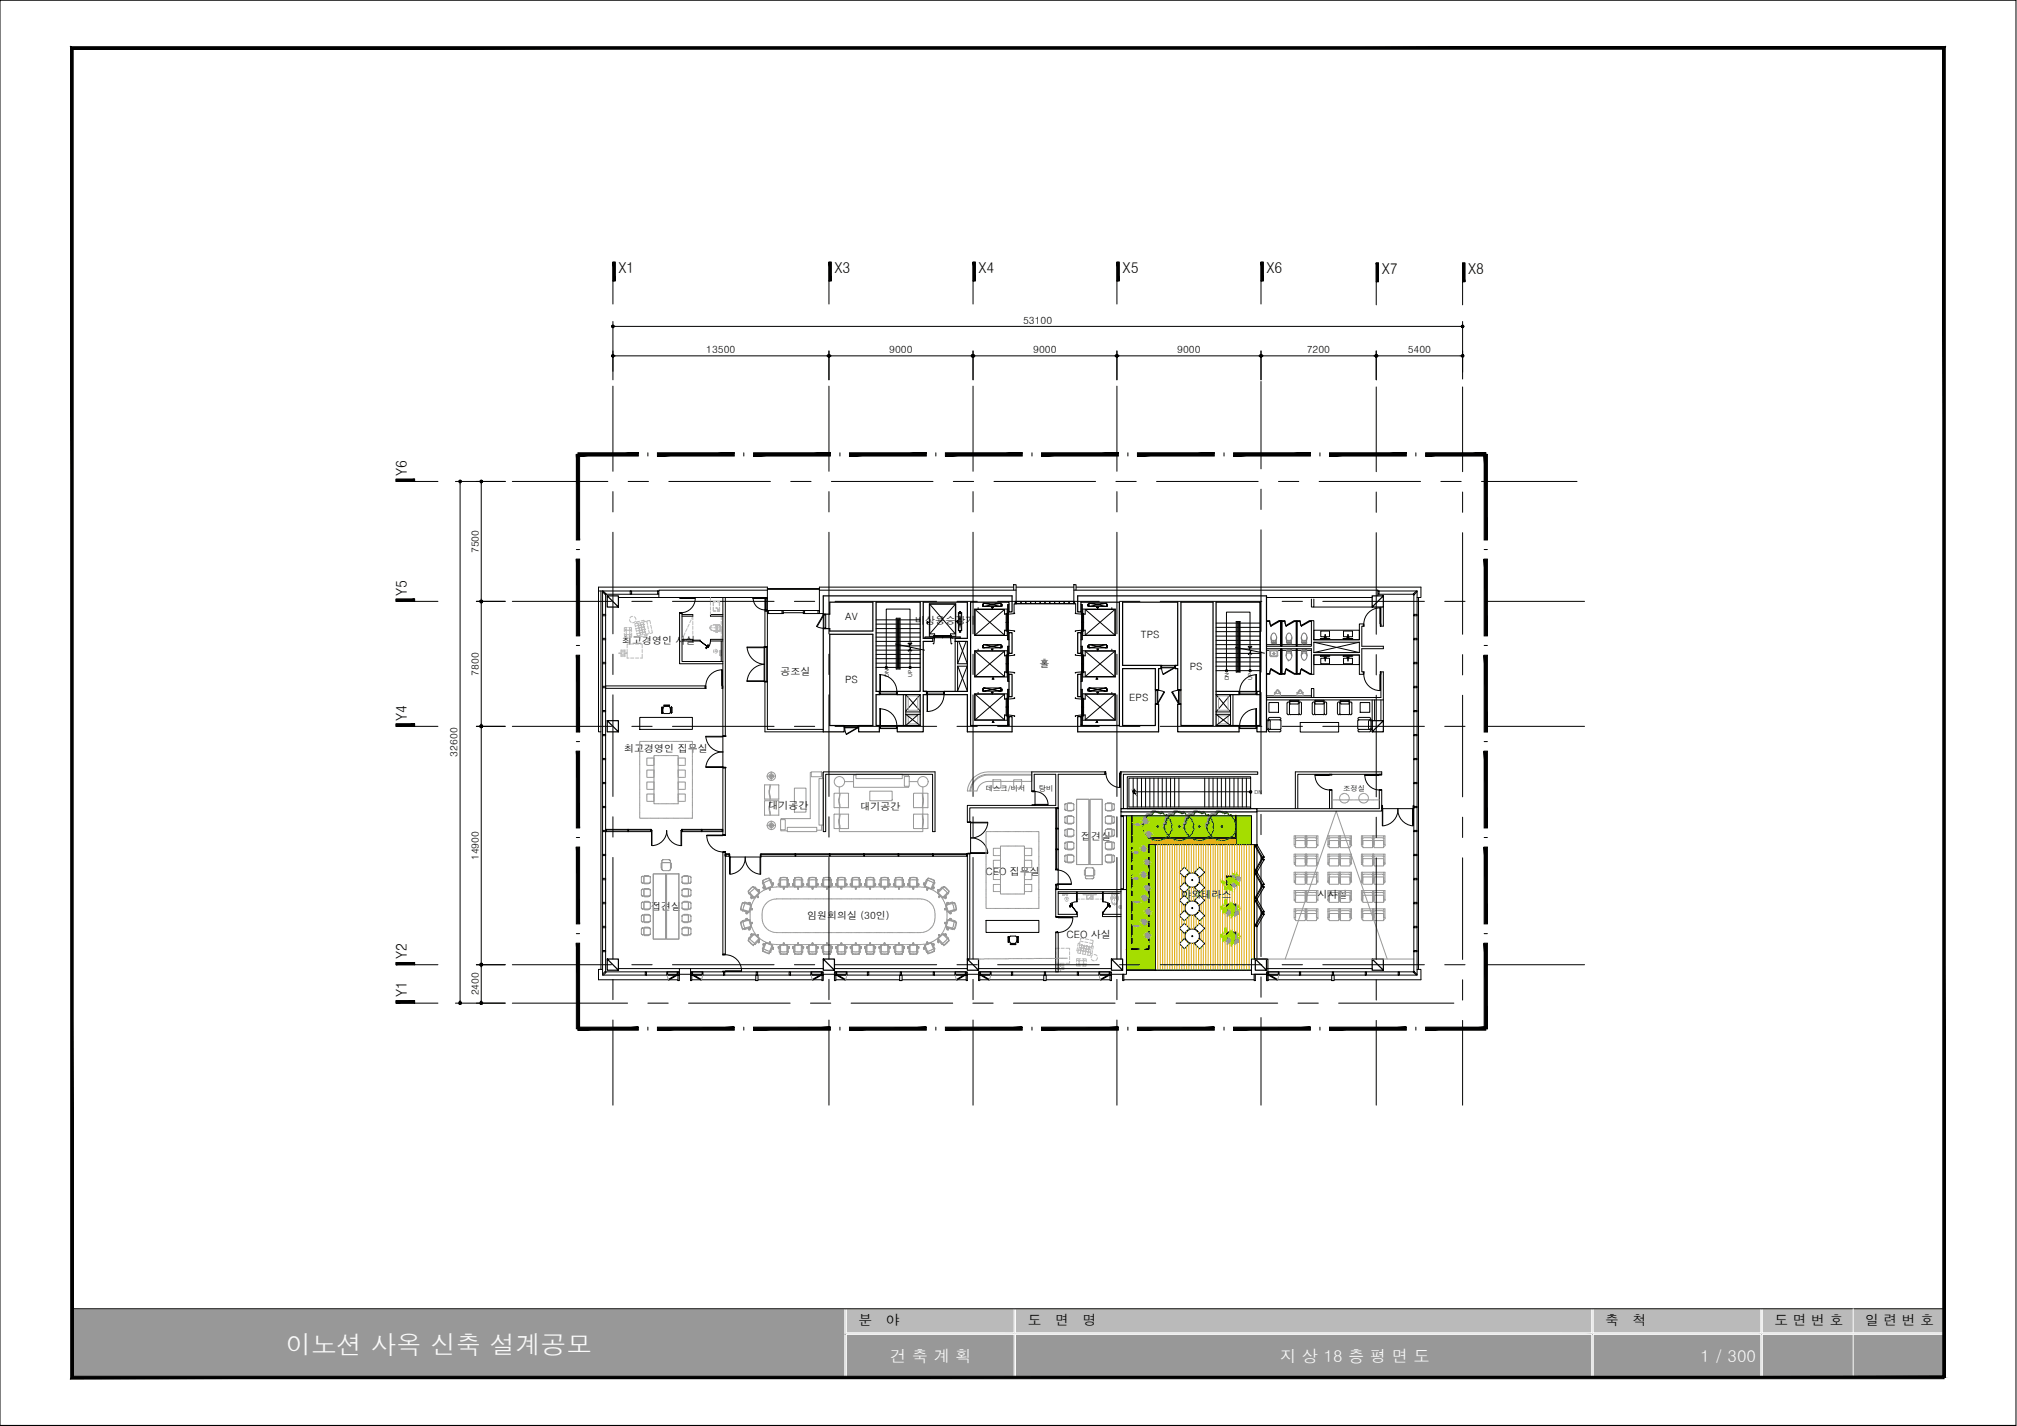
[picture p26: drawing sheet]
<svg xmlns="http://www.w3.org/2000/svg" width="420mm" height="297mm" viewBox="0 0 420 297" stroke-linecap="round" stroke-linejoin="round" font-family="sans-serif">
<defs><g id="words">
<text font-size="5.3" fill="#fafafa" x="59.5" y="282">이노션 사옥 신축 설계공모</text>
<g font-size="3.4" fill="#fafafa">
<text x="185.4" y="283.7">건 축 계 획</text>
<text x="266.7" y="283.7">지 상 18 층 평 면 도</text>
<text x="354.2" y="283.7">1 / 300</text>
</g>
<g font-size="3.1">
<text x="128.8" y="56.9">X1</text>
<text x="173.8" y="56.9">X3</text>
<text x="203.8" y="56.9">X4</text>
<text x="233.8" y="56.9">X5</text>
<text x="263.8" y="56.9">X6</text>
<text x="287.8" y="57">X7</text>
<text x="305.8" y="57">X8</text>
<text x="84.8" y="99.1" transform="rotate(-90 84.8 99.1)">Y6</text>
<text x="84.8" y="124.1" transform="rotate(-90 84.8 124.1)">Y5</text>
<text x="84.8" y="150.1" transform="rotate(-90 84.8 150.1)">Y4</text>
<text x="84.8" y="199.8" transform="rotate(-90 84.8 199.8)">Y2</text>
<text x="84.8" y="207.8" transform="rotate(-90 84.8 207.8)">Y1</text>
</g>
<g font-size="2.9">
<text x="178.8" y="276.1">분</text>
<text x="184.6" y="276.1">야</text>
<text x="214.1" y="276.1">도</text>
<text x="219.8" y="276.1">면</text>
<text x="225.6" y="276.1">명</text>
<text x="334.4" y="276.1">축</text>
<text x="340.1" y="276.1">척</text>
<text x="369.6" y="276.1">도 면 번 호</text>
<text x="388.5" y="276.1">일 련 번 호</text>
</g>
<g font-size="2.1">
<text x="213.1" y="67.5">53100</text>
<text x="147.1" y="73.6">13500</text>
<text x="185.3" y="73.6">9000</text>
<text x="215.2" y="73.6">9000</text>
<text x="245.2" y="73.6">9000</text>
<text x="272.2" y="73.6">7200</text>
<text x="293.2" y="73.6">5400</text>
<text x="99.7" y="115.2" transform="rotate(-90 99.7 115.2)">7500</text>
<text x="176" y="129.2">AV</text>
<text x="190.7" y="130">비상용승강기</text>
<text x="129.6" y="134.2">최고경영인 사실</text>
<text x="237.7" y="132.8">TPS</text>
<text x="99.7" y="140.7" transform="rotate(-90 99.7 140.7)">7800</text>
<text x="162.6" y="140.6">공조실</text>
<text x="176" y="142.4">PS</text>
<text x="216.5" y="139">홀</text>
<text x="247.8" y="139.5">PS</text>
<text x="235.2" y="146">EPS</text>
<text x="95.3" y="157.6" transform="rotate(-90 95.3 157.6)">32600</text>
<text x="130" y="156.7">최고경영인 집무실</text>
<text x="160.1" y="168.5">대기공간</text>
<text x="179.2" y="168.8">대기공간</text>
<text x="99.7" y="179.2" transform="rotate(-90 99.7 179.2)">14900</text>
<text x="225.2" y="175">접견실</text>
<text x="205.3" y="182.3">CEO 집무실</text>
<text x="135.6" y="189.6">접견실</text>
<text x="168.1" y="191.5">임원회의실 (30인)</text>
<text x="246.1" y="187.1">야외테라스</text>
<text x="274.4" y="187.1">시사실</text>
<text x="222.2" y="195.3">CEO 사실</text>
<text x="99.7" y="207.3" transform="rotate(-90 99.7 207.3)">2400</text>
</g>
<g font-size="1.5">
<text x="205.4" y="164.8">데스크/비서</text>
<text x="216.4" y="164.8">탕비</text>
<text x="279.8" y="164.8">조정실</text>
</g>
<g font-size="1.1">
<text x="185.1" y="141.1" transform="rotate(-90 185.1 141.1)">DN</text>
<text x="190" y="141" transform="rotate(-90 190 141)">UP</text>
<text x="255.9" y="141.7" transform="rotate(-90 255.9 141.7)">DN</text>
<text x="260.9" y="141.6" transform="rotate(-90 260.9 141.6)">UP</text>
<text x="261.3" y="165.5">DN</text>
</g>
</g></defs>
<!-- layer: INT-FUR -->
<g fill="none" stroke="#989898" stroke-width=".21">
<path d="M133.3 154.6v.2M133.3 154.9v.1M133.3 155.1v.1M133.3 155.3v.2M133.3 155.6v.1M133.3 155.8v.4M133.3 156.3v.1M133.3 156.5v.1M133.3 156.7v.1M133.3 156.9v.2M133.3 157.2v.1M133.3 157.4v.4"/>
<path d="M133.3 157.9v.1M133.3 158.1v.1M133.3 158.3v.2M133.3 158.5v.2M133.3 158.8v.1M133.3 159v.4M133.3 159.5v.1M133.3 159.7v.2M133.3 159.9v.2M133.4 154.4l-.1 .2M133.5 154.4h.1M133.7 154.4h.2"/>
<path d="M133.9 154.4h.2M134.2 154.4h.1M134.4 154.4h.2M134.7 154.4h.1M134.7 159.3l.2 .1M134.7 158.1v.2M134.7 158.4v.1M134.7 158.6v.1M134.7 158.8v.2M134.7 159v.2M134.9 157.9l-.2 .1M134.9 154.4h.1"/>
<path d="M135 159.4h.1M135 157.9h.1M135.1 154.4h.2M135.2 159.4h.1M135.2 157.9h.1M135.3 154.4h.4M135.4 159.4h.4M135.4 157.9h.4M135.8 154.4h.1M135.9 159.4h.1M135.9 157.9h.1M136 154.4h.2"/>
<path d="M136.1 157.9h.1M136.2 159.3l-.1 .1M136.2 157.9v1.5M136.2 159.5v.1M136.2 159.7v.2M136.2 159.9v.2M136.3 154.4h.1M136.4 157.4h-.2v.4M136.5 157.4h.2M136.5 154.4h.2M136.7 157.4h.2M136.7 154.4h.2"/>
<path d="M136.9 157.4h.4M136.9 154.4h.4M137.4 157.4h.1M137.4 154.4h.1M137.6 157.4h.2M137.6 154.4h.2M137.9 157.4h.1M137.9 154.4h.1M138.1 157.4h.2M138.1 154.4h.2M138.3 157.4h.2M138.3 154.4h.2"/>
<path d="M138.6 157.4h.3M138.6 154.4h.3M139 157.4h.1M139 154.4h.1M139.2 157.4h.2M139.2 154.4h.2M139.5 157.4h.1M139.5 154.4h.1M139.7 157.4h.2M139.7 154.4h.2M140 157.4h.1M140 154.4h.1"/>
<path d="M140.2 157.4h.3M140.2 154.4h.3M140.6 157.4h.2M140.6 154.4h.2M140.8 157.4h.2M140.8 154.4h.2M141.1 157.4h.2v.4M141.1 154.4h.1M141.3 159.3l.1 .1M141.3 157.9v1.5M141.3 159.5v.1M141.3 159.7v.2"/>
<path d="M141.3 159.9v.2M141.3 157.9h.1M141.3 154.4h.2M141.5 159.4h.1M141.5 157.9h.1M141.6 154.4h.1M141.7 159.4h.2M141.7 157.9h.2M141.8 154.4h.1M141.9 159.4h.2M141.9 157.9h.2M142 154.4h.2"/>
<path d="M142.2 159.4h.1M142.2 157.9h.1M142.2 154.4h.2M142.4 159.4h.1M142.4 157.9h.1M142.5 154.4h.1M142.6 157.9l.1 .1M142.7 154.4h.1M142.7 159.3l-.1 .1M142.7 158.1v.2M142.7 158.4v.1M142.7 158.6v.1"/>
<path d="M142.7 158.8v.2M142.7 159v.2M142.9 154.4h.2M143.2 154.4h.1M143.4 154.4h.2M143.6 154.4h.2M143.8 154.4h.2M144.1 154.4l.1 .2M144.2 154.6v.2M144.2 154.9v.1M144.2 155.1v.1M144.2 155.3v.2"/>
<path d="M144.2 155.6v.1M144.2 155.8v.4M144.2 156.3v.1M144.2 156.5v.1M144.2 156.7v.1M144.2 156.9v.2M144.2 157.2v.1M144.2 157.4v.4M144.2 157.9v.1M144.2 158.1v.1M144.2 158.3v.2M144.2 158.5v.2"/>
<path d="M144.2 158.8v.1M144.2 159v.4M144.2 159.5v.1M144.2 159.7v.2M144.2 159.9v.2M133.3 170.3v.1h.1M133.3 160.1v.2M133.3 160.4v.1M133.3 160.6v.4M133.3 161.1v.1M133.3 161.3v.2M133.3 161.5v.2"/>
<path d="M133.3 161.8v.1M133.3 162v.1M133.3 162.2v.2M133.3 162.5v.1M133.3 162.7v.1M133.3 162.9v.2M133.3 163.2v.1M133.3 163.4v.1M133.3 163.6v.1M133.3 163.8v.2M133.3 164.1v.1M133.3 164.3v.4"/>
<path d="M133.3 164.8v.1M133.3 165v.1M133.3 165.2v.2M133.3 165.4v.2M133.3 165.7v.1M133.3 165.9v.4M133.3 166.4v.1M133.3 166.6v.2M133.3 166.8v.2M133.3 167v.2M133.3 167.3v.1M133.3 167.5v.4"/>
<path d="M133.3 168v.1M133.3 168.2v.2M133.3 168.4v.2M133.3 168.7v.1M133.3 168.9v.1M133.3 169.1v.4M133.3 169.6v.1M133.3 169.8v.2M133.3 170.1v.1M133.5 170.4h.1M133.7 170.4h.2M133.9 170.4h.2"/>
<path d="M134.2 170.4h.1M134.4 170.4h.2M134.7 170.4h.1M134.7 161.8l.2 .1M134.7 164.3l.2 .1M134.7 166.8l.2 .1M134.7 160.6v.2M134.7 160.9v.1M134.7 161.1v.1M134.7 161.3v.2M134.7 161.5v.2M134.7 163.1v.2"/>
<path d="M134.7 163.4v.1M134.7 163.6v.1M134.7 163.8v.2M134.7 164v.2M134.7 165.6v.2M134.7 165.9v.1M134.7 166.1v.1M134.7 166.3v.2M134.7 166.5v.2M134.9 160.4l-.2 .2M134.9 162.9l-.2 .2M134.9 165.4l-.2 .2"/>
<path d="M134.9 170.4h.1M135 161.9h.1M135 160.4h.1M135 164.4h.1M135 162.9h.1M135 166.9h.1M135 165.4h.1M135.1 170.4h.2M135.2 161.9h.1M135.2 160.4h.1M135.2 164.4h.1M135.2 162.9h.1"/>
<path d="M135.2 166.9h.1M135.2 165.4h.1M135.3 170.4h.4M135.4 161.9h.4M135.4 160.4h.4M135.4 164.4h.4M135.4 162.9h.4M135.4 166.9h.4M135.4 165.4h.4M135.8 170.4h.1M135.9 161.9h.1M135.9 160.4h.1"/>
<path d="M135.9 164.4h.1M135.9 162.9h.1M135.9 166.9h.1M135.9 165.4h.1M136 170.4h.2M136.1 164.4l.1-.1v.4M136.1 160.4h.1v.6M136.1 162.9h.1v.4M136.1 165.4h.1M136.2 161.8l-.1 .1M136.2 166.8l-.1 .1M136.2 167.3l.2 .1"/>
<path d="M136.2 160.1v.2M136.2 161.1v.4M136.2 161.5v.4M136.2 162v.1M136.2 162.2v.2M136.2 162.5v.1M136.2 162.7v.1M136.2 163.4v.3M136.2 163.8v.4M136.2 164.8v.1M136.2 165v.1M136.2 165.2v1.6"/>
<path d="M136.2 166.8v.2M136.2 167v.2M136.3 170.4h.1M136.5 167.4h.2M136.5 170.4h.2M136.7 167.4h.2M136.7 170.4h.2M136.9 167.4h.4M136.9 170.4h.4M137.4 167.4h.1M137.4 170.4h.1M137.6 167.4h.2"/>
<path d="M137.6 170.4h.2M137.9 167.4h.1M137.9 170.4h.1M138.1 167.4h.2M138.1 170.4h.2M138.3 167.4h.2M138.3 170.4h.2M138.6 167.4h.3M138.6 170.4h.3M139 167.4h.1M139 170.4h.1M139.2 167.4h.2"/>
<path d="M139.2 170.4h.2M139.5 167.4h.1M139.5 170.4h.1M139.7 167.4h.2M139.7 170.4h.2M140 167.4h.1M140 170.4h.1M140.2 167.4h.3M140.2 170.4h.3M140.6 167.4h.2M140.6 170.4h.2M140.8 167.4h.2"/>
<path d="M140.8 170.4h.2M141.1 170.4h.1M141.3 161.8l.1 .1M141.3 166.8l.1 .1M141.3 160.1v.2M141.3 161.1v.4M141.3 161.5v.4M141.3 162v.1M141.3 162.2v.2M141.3 162.5v.1M141.3 162.7v.1M141.3 163.4v.3"/>
<path d="M141.3 163.8v.4M141.3 164.8v.1M141.3 165v.1M141.3 165.2v1.6M141.3 166.8v.2M141.3 167v.2M141.3 167.3l-.2 .1M141.3 165.4h.1M141.3 170.4h.2M141.4 164.4l-.1-.1v.4M141.4 160.4h-.1v.6M141.4 162.9h-.1v.4"/>
<path d="M141.5 161.9h.1M141.5 160.4h.1M141.5 164.4h.1M141.5 162.9h.1M141.5 166.9h.1M141.5 165.4h.1M141.6 170.4h.1M141.7 161.9h.2M141.7 160.4h.2M141.7 164.4h.2M141.7 162.9h.2M141.7 166.9h.2"/>
<path d="M141.7 165.4h.2M141.8 170.4h.1M141.9 161.9h.2M141.9 160.4h.2M141.9 164.4h.2M141.9 162.9h.2M141.9 166.9h.2M141.9 165.4h.2M142 170.4h.2M142.2 161.9h.1M142.2 160.4h.1M142.2 164.4h.1"/>
<path d="M142.2 162.9h.1M142.2 166.9h.1M142.2 165.4h.1M142.2 170.4h.2M142.4 161.9h.1M142.4 160.4h.1M142.4 164.4h.1M142.4 162.9h.1M142.4 166.9h.1M142.4 165.4h.1M142.5 170.4h.1M142.6 160.4l.1 .2"/>
<path d="M142.6 162.9l.1 .2M142.6 165.4l.1 .2M142.7 170.4h.1M142.7 161.8l-.1 .1M142.7 164.3l-.1 .1M142.7 166.8l-.1 .1M142.7 160.6v.2M142.7 160.9v.1M142.7 161.1v.1M142.7 161.3v.2M142.7 161.5v.2M142.7 163.1v.2"/>
<path d="M142.7 163.4v.1M142.7 163.6v.1M142.7 163.8v.2M142.7 164v.2M142.7 165.6v.2M142.7 165.9v.1M142.7 166.1v.1M142.7 166.3v.2M142.7 166.5v.2M142.9 170.4h.2M143.2 170.4h.1M143.4 170.4h.2"/>
<path d="M143.6 170.4h.2M144.2 170.3v.1h-.4M144.2 160.1v.2M144.2 160.4v.1M144.2 160.6v.4M144.2 161.1v.1M144.2 161.3v.2M144.2 161.5v.2M144.2 161.8v.1M144.2 162v.1M144.2 162.2v.2M144.2 162.5v.1"/>
<path d="M144.2 162.7v.1M144.2 162.9v.2M144.2 163.2v.1M144.2 163.4v.1M144.2 163.6v.1M144.2 163.8v.2M144.2 164.1v.1M144.2 164.3v.4M144.2 164.8v.1M144.2 165v.1M144.2 165.2v.2M144.2 165.4v.2"/>
<path d="M144.2 165.7v.1M144.2 165.9v.4M144.2 166.4v.1M144.2 166.6v.2M144.2 166.8v.2M144.2 167v.2M144.2 167.3v.1M144.2 167.5v.4M144.2 168v.1M144.2 168.2v.2M144.2 168.4v.2M144.2 168.7v.1"/>
<path d="M144.2 168.9v.1M144.2 169.1v.4M144.2 169.6v.1M144.2 169.8v.2M144.2 170.1v.1M159.3 166.9v2.9h2.9M159.3 163.5v2.9M159.3 166.4v.1M159.3 166.8h2.9M159.3 166.5h2.9M159.3 166.8v.1M159.8 171.9h1.7"/>
<path d="M159.8 161.7h1.7M160.3 165.7l.1 .6M160.3 168v.7M160.3 164.6v.7M160.3 168.7l.1 .4M160.3 165.4l.1 .4M160.4 166.8v.4M160.4 163.5v.4M160.4 167.2l-.1 .8M160.4 163.9l-.1 .7M160.4 167v.3a3.7 3.7 0 0 0 0 2.3M160.4 163.7l-.2 1.3 .1 .8"/>
<path d="M160.4 169.1v.6M160.4 165.8v.6M160.4 169.7v.1M160.4 166.4v.1M160.7 160.8v1.7M160.7 171v1.8M162.2 163.5l-2.9 .1M162.2 163.5l.1 .1M162.2 163.5v2.9M162.3 166.9l-.1 2.9M162.3 169.8h-.1M162.3 166.4l-.1 .1"/>
<path d="M162.6 170.7h1v2.1h-1zM162.7 172.8v.3h1.3M164 172.3h6.1v.9h-6.1zM165.5 164.2h2.4v5h-2.4zM169 160.8h2.1v1h-2.1zM169 160.9h-.2v9.6h-6.1v.2M170.6 162.2h.9v9.7h-.9zM171.1 160.9h.2v1.3M171.2 171.9v1h-1.1M173.7 165.3v2.9M173.7 169.6v2.9M173.8 168.2v.1"/>
<path d="M173.8 169.7h3M173.8 172.5h3M173.8 168.2h2.9M173.8 165.2h2.9M173.8 165.3h.1M174.8 167.5l.1 .5M174.8 166.4l.1 1.2M174.8 163.9v1.3M174.9 165.3l.1 .3M174.9 169.6l.1 .4M174.9 165.6l-.1 .8M174.9 170l-.1 1 .1 .9"/>
<path d="M174.9 165.5l-.2 1.3 .1 .7M174.9 169.8v.3a3.7 3.7 0 0 0 0 2.3M175 167.6v.6M175 171.9v.6M175 168.2l-.1 .1M175 172.5l-.1 .1M175.9 162.8h1.9M176.7 165.3h.1M176.7 165.3v2.9M176.7 169.6v2.9M176.8 168.2l-.1 .1M178.3 161.3h9.7v.9h-9.7z"/>
<path d="M178.3 161.5h-.5v2.5h11.5v-.2M181.2 164.8h4.6v2h-4.6zM188 161.5h1.3v.3M188.4 161.8h1v2h-1zM189.4 162.8h1.7M190.3 165.3v2.9M190.3 169.6v2.9M190.3 168.2l.1 .1M190.3 169.7h3M190.4 168.2h2.8M190.4 165.2h2.8M190.4 165.3h-.1"/>
<path d="M192.2 168.2v.1M192.2 172.5v.1M192.2 165.5l.2 1M192.2 169.8l.2 1M192.2 163.9v9.3h-17.4v-5M192.2 166.4v1.8M192.2 165.3v1.1M192.2 169.6v2.9M192.3 167.5l-.1 .5M192.3 166.5l-.1 1M192.3 170.8l-.1 1.6M193.2 165.3h.1"/>
<path d="M193.3 165.3l-.1 3M193.3 169.6v3l-3-.1M205.4 173.4v.2M205.4 173.7v.1M205.4 173.9v.1M205.4 174.1v.2M205.4 174.4v.1M205.4 174.6v.2M205.4 174.8v.2M205.4 175v.4M205.4 175.5v.1M205.4 175.7v.2"/>
<path d="M205.4 176v.1M205.4 176.2v.2M205.4 176.4v.2M205.4 176.7v.3M205.4 177.1v.1M205.4 177.3v.2M205.4 177.6v.1M205.4 177.8v.2M205.4 178.1v.1M205.4 178.3v.3M205.4 178.7v.2M205.4 178.9v.2"/>
<path d="M205.4 179.2v.1M205.4 179.4v.2M205.4 179.7v.1M205.4 179.9v.4M205.6 173.2l-.2 .2M205.7 173.2h.1M205.9 173.2h.1M206.1 173.2h.4M206.6 173.2h.1M206.8 173.2h.2M206.9 178.1l.2 .1M206.9 177v.1"/>
<path d="M206.9 177.2v.1M206.9 177.4v.1M206.9 177.6v.2M206.9 177.8v.2M206.9 179.5v.1M206.9 179.7v.3M207.1 176.7l-.2 .2M207.1 179.2l-.2 .2M207.1 173.2h.1M207.1 178.2h.2M207.1 176.7h.2M207.1 179.2h.2"/>
<path d="M207.3 173.2h.1M207.3 178.2h.2M207.3 176.7h.2M207.3 179.2h.2M207.5 173.2h.1M207.6 178.2h.1M207.6 176.7h.1M207.6 179.2h.1M207.7 173.2h.2M207.8 178.2h.2M207.8 176.7h.2M207.8 179.2h.2"/>
<path d="M208 173.2h.1M208.1 178.2h.1M208.1 176.7h.1M208.1 179.2h.1M208.2 173.2h.1M208.3 176.7h.1M208.3 179.2h.1v.4M208.4 178.1l-.1 .1M208.4 176.4v.2M208.4 176.7v1.5M208.4 178.3v.3M208.4 178.7v.2"/>
<path d="M208.4 178.9v.2M208.4 179.7v.6M208.4 173.2h.2M208.6 176.2l-.2 .2M208.7 176.2h.1M208.7 173.2h.1M208.9 176.2h.1M208.9 173.2h.1M209.1 176.2h.2M209.1 173.2h.2M209.3 176.2h.2M209.3 173.2h.2"/>
<path d="M209.6 176.2h.1M209.6 173.2h.1M209.8 176.2h.4M209.8 173.2h.4M210.3 176.2h.1M210.3 173.2h.1M210.5 176.2h.2M210.5 173.2h.2M210.7 176.2h.2M210.7 173.2h.2M210.9 176.2h.2M210.9 173.2h.2"/>
<path d="M211.2 176.2h.1M211.2 173.2h.1M211.4 176.2h.4M211.4 173.2h.4M211.9 176.2h.1M211.9 173.2h.1M212.1 176.2h.2M212.1 173.2h.2M212.3 176.2h.2M212.3 173.2h.2M212.6 176.2h.1M212.6 173.2h.1"/>
<path d="M212.8 176.2h.1M212.8 173.2h.1M213 176.2h.2M213 173.2h.4M213.2 176.2l.2 .2M213.4 178.1l.1 .1M213.4 176.4v.2M213.4 176.7v1.5M213.4 178.3v.3M213.4 178.7v.2M213.4 178.9v.2M213.4 179.7v.6"/>
<path d="M213.4 176.7h.1M213.5 173.2h.1M213.5 179.2h-.1v.4M213.6 178.2h.2M213.6 176.7h.2M213.6 179.2h.2M213.7 173.2h.2M213.9 178.2h.1M213.9 176.7h.1M213.9 179.2h.1M214 173.2h.1M214.1 178.2h.1"/>
<path d="M214.1 176.7h.1M214.1 179.2h.1M214.2 173.2h.1M214.3 178.2h.2M214.3 176.7h.2M214.3 179.2h.2M214.4 173.2h.1M214.5 178.2h.2M214.5 176.7h.2M214.5 179.2h.2M214.6 173.2h.4M214.8 176.7h.1v.2"/>
<path d="M214.8 179.2h.1v.2M214.9 178.1l-.1 .1M214.9 177v.1M214.9 177.2v.1M214.9 177.4v.1M214.9 177.6v.2M214.9 177.8v.2M214.9 179.5v.1M214.9 179.7v.3M215.1 173.2h.1M215.3 173.2h.2M215.6 173.2h.1"/>
<path d="M215.8 173.2h.1M216 173.2h.2M216.2 173.2l.2 .2M216.4 173.4v.2M216.4 173.7v.1M216.4 173.9v.1M216.4 174.1v.2M216.4 174.4v.1M216.4 174.6v.2M216.4 174.8v.2M216.4 175v.4M216.4 175.5v.1"/>
<path d="M216.4 175.7v.2M216.4 176v.1M216.4 176.2v.2M216.4 176.4v.2M216.4 176.7v.3M216.4 177.1v.1M216.4 177.3v.2M216.4 177.6v.1M216.4 177.8v.2M216.4 178.1v.1M216.4 178.3v.3M216.4 178.7v.2"/>
<path d="M216.4 178.9v.2M216.4 179.2v.1M216.4 179.4v.2M216.4 179.7v.1M216.4 179.9v.4M277.5 166.6h.2M277.8 166.6h.2M278 166.6h.2M278.3 166.6h.1M278.5 166.6h.2M278.8 166.6h.1M279 166.6h.4"/>
<path d="M279.1 166.2v.1M279.1 166.4v.1M279.1 165.9v.2M279.1 166.6l.1 .2M279.2 165.7l-.1 .2M279.2 166.8l.1 .2M279.4 167l.1 .1M279.4 165.6l-.1 .1M279.4 166.6h.2M279.6 165.4l-.2 .1M279.6 167.1l.1 .1M279.7 166.6h.1"/>
<path d="M279.8 165.3l-.2 .1M279.8 167.2l.1 .1M279.9 166.6h.1M280 165.3h-.2M280 167.3h.2M280.1 165.3h.1M280.1 166.6h.2M280.3 165.3l.2 .1M280.4 167.2l-.2 .1M280.4 166.6h.1M280.5 165.4l.1 .1M280.6 166.6h.4"/>
<path d="M280.6 167.1l-.1 .1M280.7 165.5l.1 .2M280.8 167l-.1 .1M280.9 165.7v.1M280.9 166.8l-.1 .1M281 165.9v.1M281 166.6v.1M281.1 166.4l-.1 .1M281.1 166.6h.1M281.1 166.1v.2M281.3 166.6h.1M281.5 166.6h.1"/>
<path d="M281.7 166.6h.2M282 166.6h.1M282.2 166.6h.2M282.4 166.6h.2M282.7 166.6h.1M282.9 166.6h.1M283 166.2v.1M283.1 166.4v.1M283.1 165.9v.2M283.2 165.7l-.1 .2M283.2 166.8l.1 .2M283.3 166.6h-.2l.1 .2"/>
<path d="M283.3 166.6h.2M283.4 167l.1 .1M283.4 165.6l-.1 .1M283.5 165.4l-.1 .1M283.5 167.1l.2 .1M283.6 166.6h.1M283.8 165.3l-.2 .1M283.8 167.2l.1 .1M283.8 166.6h.2M284 165.3h-.2M284 167.3h.1M284.1 165.3h.1"/>
<path d="M284.1 166.6h.1M284.3 166.6h.3M284.3 165.3l.1 .1M284.4 167.2l-.2 .1M284.5 165.4l.1 .1M284.6 167.1l-.2 .1M284.7 165.5l.1 .2M284.7 166.6h.2M284.8 167l-.2 .1M284.9 165.7v.1M284.9 166.8l-.1 .1M284.9 166.6h.2"/>
<path d="M285 166.6l-.1 .1M285 165.9v.1M285 166.4v.1M285 166.1l.1 .2M285.2 166.6h.1M285.4 166.6h.2M285.7 166.6h.1M285.9 166.6h.4M286.3 166.6h.2M286.6 166.6h.1M286.8 166.6h.1M287 166.6h.2"/>
<path d="M287.3 166.6h.1M156.3 190.1v.3M156.3 191.1v.3M156.3 190.5v.1M156.3 190.7v.1M156.3 190.9v.2M156.3 189.7v.1M156.3 189.9v.1M156.3 191.5v.4M156.3 192.2l.1 .1M156.3 189.4v.2M156.3 191.9v.2"/>
<path d="M156.4 189.2l-.1 .2M156.4 192.4v.1M156.4 189v.1M156.5 188.8v.1M156.5 192.6v.1M156.5 192.8v.2M156.5 193l.1 .2M156.5 188.6v.1M156.6 188.3l-.1 .2M156.6 193.3l.1 .1M156.7 188.1l-.1 .2M156.8 193.5v.1"/>
<path d="M156.8 187.9v.1M156.8 193.7l.1 .1M156.9 187.7l-.1 .1M156.9 193.9l.1 .1M157 187.5l-.1 .1M157.1 194.1v.1M157.1 187.3v.1M157.2 194.3l.1 .1M157.3 187.1l-.1 .1M157.3 194.5l.1 .1M157.4 186.9l-.1 .2M157.4 194.6l.1 .2"/>
<path d="M157.5 186.7l-.1 .2M157.6 194.8l.1 .1M157.7 186.6l-.1 .1M157.7 195l.2 .1M157.9 186.4l-.2 .1M157.9 195.2l.1 .1M158 186.3l-.1 .1M158.1 195.3l.1 .1M158.2 186.1l-.1 .1M158.2 195.5l.2 .1M158.4 185.9l-.2 .1M158.4 195.6l.1 .1"/>
<path d="M158.5 185.8l-.1 .1M158.6 195.7l.1 .1M158.7 190.1v.3M158.7 191.1v.3M158.7 190.5v.1M158.7 190.7v.1M158.7 190.9v.2M158.7 185.7l-.1 .1M158.8 191.7v.2M158.8 189.9v.1M158.8 191.5v.1M158.8 195.9l.1 .1"/>
<path d="M158.8 189.7v.1M158.8 191.9l.1 .2M158.9 189.4l-.1 .2M158.9 189.2v.2M158.9 192.2v.1M158.9 185.5l-.1 .1M159 192.4v.1M159 196l.1 .1M159 189v.1M159.1 192.6v.1M159.1 188.8v.1M159.2 192.8l.1 .1"/>
<path d="M159.2 196.1l.1 .1M159.3 188.6l-.1 .1M159.3 193l.1 .1M159.3 185.3l-.3 .2M159.4 188.4l-.1 .2M159.4 193.2l.2 .1M159.4 196.2l.2 .1M159.5 188.3l-.1 .1M159.6 193.3l.1 .1M159.6 196.3l.2 .1M159.7 188.1l-.1 .1M159.8 193.5l.1 .1"/>
<path d="M159.8 185.2l-.4 .1M159.8 196.4h.2M159.9 187.9l-.1 .1M159.9 193.6l.2 .1M160 185.1h-.2M160.1 187.8l-.2 .1M160.1 196.5h.1M160.1 193.8h.1M160.2 185h-.2M160.2 187.7h-.1M160.3 196.5l.1 .1M160.3 193.9h.1"/>
<path d="M160.4 185h-.1M160.4 187.6h-.1M160.5 196.6h.2M160.5 194l.2 .1M160.6 184.9h-.1M160.7 187.5h-.2M160.7 196.6l.2 .1M160.7 194.1h.2M160.9 184.8l-.2 .1M160.9 187.4l-.2 .1M161 194.1l.1 .1M161 184.8h.1"/>
<path d="M161 196.7h.1M161.1 187.3l-.1 .1M161.2 194.2h.1M161.2 196.7h.1M161.3 184.8h-.1M161.3 187.3h-.1M161.4 184.8h.1M161.4 187.3h.1M161.4 194.2h.1M161.4 196.7h.1M161.6 194.2l.2 .1M161.6 196.7l.2 .1"/>
<path d="M161.8 187.2l-.2 .1M161.8 184.7l-.2 .1M161.9 194.3h.2M161.9 187.2h.2M161.9 196.8h.2M161.9 184.7h.2M162.2 194.3h.1M162.2 187.2h.1M162.2 196.8h.1M162.2 184.7h.1M162.4 194.3h.2M162.4 187.2h.2"/>
<path d="M162.4 196.8h.2M162.4 184.7h.2M162.6 194.3h.2M162.6 187.2h.2M162.6 196.8h.2M162.6 184.7h.2M162.9 194.3h.3M162.9 187.2h.3M162.9 196.8h.3M162.9 184.7h.3M163.3 194.3h.1M163.3 187.2h.1"/>
<path d="M163.3 196.8h.1M163.3 184.7h.1M163.5 194.3h.2M163.5 187.2h.2M163.5 196.8h.2M163.5 184.7h.2M163.8 194.3h.1M163.8 187.2h.1M163.8 196.8h.1M163.8 184.7h.1M164 194.3h.2M164 187.2h.2"/>
<path d="M164 196.8h.2M164 184.7h.2M164.3 194.3h.1M164.3 187.2h.1M164.3 196.8h.1M164.3 184.7h.1M164.5 194.3h.3M164.5 187.2h.3M164.5 196.8h.3M164.5 184.7h.3M164.9 194.3h.2M164.9 187.2h.2"/>
<path d="M164.9 196.8h.2M164.9 184.7h.2M165.1 194.3h.2M165.1 187.2h.2M165.1 196.8h.2M165.1 184.7h.2M165.4 194.3h.1M165.4 187.2h.1M165.4 196.8h.1M165.4 184.7h.1M165.6 194.3h.2M165.6 187.2h.2"/>
<path d="M165.6 196.8h.2M165.6 184.7h.2M165.9 194.3h.1M165.9 187.2h.1M165.9 196.8h.1M165.9 184.7h.1M166.1 194.3h.1M166.1 187.2h.1M166.1 196.8h.1M166.1 184.7h.1M166.3 194.3h.2M166.3 187.2h.2"/>
<path d="M166.3 196.8h.2M166.3 184.7h.2M166.5 194.3h.2M166.5 187.2h.2M166.5 196.8h.2M166.5 184.7h.2M166.8 194.3h.1M166.8 187.2h.1M166.8 196.8h.1M166.8 184.7h.1M167 194.3h.1M167 187.2h.1"/>
<path d="M167 196.8h.1M167 184.7h.1M167.2 194.3h.2M167.2 187.2h.2M167.2 196.8h.2M167.2 184.7h.2M167.5 194.3h.1M167.5 187.2h.1M167.5 196.8h.1M167.5 184.7h.1M167.7 194.3h.2M167.7 187.2h.2"/>
<path d="M167.7 196.8h.2M167.7 184.7h.2M167.9 194.3h.2M167.9 187.2h.2M167.9 196.8h.2M167.9 184.7h.2M168.1 194.3h.4M168.1 187.2h.4M168.1 196.8h.4M168.1 184.7h.4M168.6 194.3h.1M168.6 187.2h.1"/>
<path d="M168.6 196.8h.1M168.6 184.7h.1M168.8 194.3h.2M168.8 187.2h.2M168.8 196.8h.2M168.8 184.7h.2M169.1 194.3h.1M169.1 187.2h.1M169.1 196.8h.1M169.1 184.7h.1M169.3 194.3h.2M169.3 187.2h.2"/>
<path d="M169.3 196.8h.2M169.3 184.7h.2M169.5 194.3h.2M169.5 187.2h.2M169.5 196.8h.2M169.5 184.7h.2M169.8 194.3h.3M169.8 187.2h.3M169.8 196.8h.3M169.8 184.7h.3M170.2 194.3h.1M170.2 187.2h.1"/>
<path d="M170.2 196.8h.1M170.2 184.7h.1M170.4 194.3h.2M170.4 187.2h.2M170.4 196.8h.2M170.4 184.7h.2M170.7 194.3h.1M170.7 187.2h.1M170.7 196.8h.1M170.7 184.7h.1M170.9 194.3h.2M170.9 187.2h.2"/>
<path d="M170.9 196.8h.2M170.9 184.7h.2M171.2 194.3h.1M171.2 187.2h.1M171.2 196.8h.1M171.2 184.7h.1M171.4 194.3h.3M171.4 187.2h.3M171.4 196.8h.3M171.4 184.7h.3M171.8 194.3h.2M171.8 187.2h.2"/>
<path d="M171.8 196.8h.2M171.8 184.7h.2M172 194.3h.2M172 187.2h.2M172 196.8h.2M172 184.7h.2M172.3 194.3h.1M172.3 187.2h.1M172.3 196.8h.1M172.3 184.7h.1M172.5 194.3h.2M172.5 187.2h.2"/>
<path d="M172.5 196.8h.2M172.5 184.7h.2M172.8 194.3h.1M172.8 187.2h.1M172.8 196.8h.1M172.8 184.7h.1M173 194.3h.4M173 187.2h.4M173 196.8h.4M173 184.7h.4M173.4 194.3h.2M173.4 187.2h.2"/>
<path d="M173.4 196.8h.2M173.4 184.7h.2M173.7 194.3h.1M173.7 187.2h.1M173.7 196.8h.1M173.7 184.7h.1M173.9 194.3h.1M173.9 187.2h.1M173.9 196.8h.1M173.9 184.7h.1M174.1 194.3h.2M174.1 187.2h.2"/>
<path d="M174.1 196.8h.2M174.1 184.7h.2M174.4 194.3h.1M174.4 187.2h.1M174.4 196.8h.1M174.4 184.7h.1M174.6 194.3h.2M174.6 187.2h.2M174.6 196.8h.2M174.6 184.7h.2M174.8 194.3h.2M174.8 187.2h.2"/>
<path d="M174.8 196.8h.2M174.8 184.7h.2M175 194.3h.2M175 187.2h.2M175 196.8h.2M175 184.7h.2M175.3 194.3h.1M175.3 187.2h.1M175.3 196.8h.1M175.3 184.7h.1M175.5 194.3h.1M175.5 187.2h.1"/>
<path d="M175.5 196.8h.1M175.5 184.7h.1M175.7 194.3h.2M175.7 187.2h.2M175.7 196.8h.2M175.7 184.7h.2M176 194.3h.1M176 187.2h.1M176 196.8h.1M176 184.7h.1M176.2 194.3h.2M176.2 187.2h.2"/>
<path d="M176.2 196.8h.2M176.2 184.7h.2M176.4 194.3h.2M176.4 187.2h.2M176.4 196.8h.2M176.4 184.7h.2M176.7 194.3h.2M176.7 187.2h.2M176.7 196.8h.2M176.7 184.7h.2M177 194.3h.1M177 187.2h.1"/>
<path d="M177 196.8h.1M177 184.7h.1M177.2 194.3h.3M177.2 187.2h.3M177.2 196.8h.3M177.2 184.7h.3M177.6 194.3h.2M177.6 187.2h.2M177.6 196.8h.2M177.6 184.7h.2M177.8 194.3h.2M177.8 187.2h.2"/>
<path d="M177.8 196.8h.2M177.8 184.7h.2M178.1 194.3h.1M178.1 187.2h.1M178.1 196.8h.1M178.1 184.7h.1M178.3 194.3h.2M178.3 187.2h.2M178.3 196.8h.2M178.3 184.7h.2M178.6 194.3h.1M178.6 187.2h.1"/>
<path d="M178.6 196.8h.1M178.6 184.7h.1M178.8 194.3h.4M178.8 187.2h.4M178.8 196.8h.4M178.8 184.7h.4M179.2 194.3h.2M179.2 187.2h.2M179.2 196.8h.2M179.2 184.7h.2M179.5 194.3h.1M179.5 187.2h.1"/>
<path d="M179.5 196.8h.1M179.5 184.7h.1M179.7 194.3h.1M179.7 187.2h.1M179.7 196.8h.1M179.7 184.7h.1M179.9 194.3h.2M179.9 187.2h.2M179.9 196.8h.2M179.9 184.7h.2M180.2 194.3h.1M180.2 187.2h.1"/>
<path d="M180.2 196.8h.1M180.2 184.7h.1M180.4 194.3h.2M180.4 187.2h.2M180.4 196.8h.2M180.4 184.7h.2M180.6 194.3h.2M180.6 187.2h.2M180.6 196.8h.2M180.6 184.7h.2M180.8 194.3h.4M180.8 187.2h.4"/>
<path d="M180.8 196.8h.4M180.8 184.7h.4M181.3 194.3h.1M181.3 187.2h.1M181.3 196.8h.1M181.3 184.7h.1M181.5 194.3h.2M181.5 187.2h.2M181.5 196.8h.2M181.5 184.7h.2M181.8 194.3h.1M181.8 187.2h.1"/>
<path d="M181.8 196.8h.1M181.8 184.7h.1M182 194.3h.2M182 187.2h.2M182 196.8h.2M182 184.7h.2M182.2 194.3h.2M182.2 187.2h.2M182.2 196.8h.2M182.2 184.7h.2M182.5 194.3h.3M182.5 187.2h.3"/>
<path d="M182.5 196.8h.3M182.5 184.7h.3M182.9 194.3h.1M182.9 187.2h.1M182.9 196.8h.1M182.9 184.7h.1M183.1 194.3h.2M183.1 187.2h.2M183.1 196.8h.2M183.1 184.7h.2M183.4 194.3h.1M183.4 187.2h.1"/>
<path d="M183.4 196.8h.1M183.4 184.7h.1M183.6 194.3h.2M183.6 187.2h.2M183.6 196.8h.2M183.6 184.7h.2M183.9 194.3h.1M183.9 187.2h.1M183.9 196.8h.1M183.9 184.7h.1M184.1 194.3h.3M184.1 187.2h.3"/>
<path d="M184.1 196.8h.3M184.1 184.7h.3M184.5 194.3h.2M184.5 187.2h.2M184.5 196.8h.2M184.5 184.7h.2M184.7 194.3h.2M184.7 187.2h.2M184.7 196.8h.2M184.7 184.7h.2M185 194.3h.1M185 187.2h.1"/>
<path d="M185 196.8h.1M185 184.7h.1M185.2 194.3h.2M185.2 187.2h.2M185.2 196.8h.2M185.2 184.7h.2M185.5 194.3h.1M185.5 187.2h.1M185.5 196.8h.1M185.5 184.7h.1M185.7 194.3h.4M185.7 187.2h.4"/>
<path d="M185.7 196.8h.4M185.7 184.7h.4M186.1 194.3h.2M186.1 187.2h.2M186.1 196.8h.2M186.1 184.7h.2M186.4 194.3h.1M186.4 187.2h.1M186.4 196.8h.1M186.4 184.7h.1M186.6 194.3h.1M186.6 187.2h.1"/>
<path d="M186.6 196.8h.1M186.6 184.7h.1M186.8 194.3h.2M186.8 187.2h.2M186.8 196.8h.2M186.8 184.7h.2M187.1 194.3h.1M187.1 187.2h.1M187.1 196.8h.1M187.1 184.7h.1M187.3 194.3h.2M187.3 187.2h.2"/>
<path d="M187.3 196.8h.2M187.3 184.7h.2M187.5 194.3h.2M187.5 187.2h.2M187.5 196.8h.2M187.5 184.7h.2M187.7 194.3h.2M187.7 187.2h.2M187.7 196.8h.2M187.7 184.7h.2M188 194.3h.1M188 187.2h.1"/>
<path d="M188 196.8h.1M188 184.7h.1M188.2 194.3h.1M188.2 187.2h.1M188.2 196.8h.1M188.2 184.7h.1M188.4 194.3h.2M188.4 187.2h.2M188.4 196.8h.2M188.4 184.7h.2M188.7 194.3h.1M188.7 187.2h.1"/>
<path d="M188.7 196.8h.1M188.7 184.7h.1M188.9 194.3h.2M188.9 187.2h.2M188.9 196.8h.2M188.9 184.7h.2M189.1 194.3h.2M189.1 187.2h.2M189.1 196.8h.2M189.1 184.7h.2M189.4 194.3h.3M189.4 187.2h.3"/>
<path d="M189.4 196.8h.3M189.4 184.7h.3M189.8 194.3h.1M189.8 187.2h.1M189.8 196.8h.1M189.8 184.7h.1M190 194.3h.2M190 187.2h.2M190 196.8h.2M190 184.7h.2M190.3 194.3h.1M190.3 187.2h.1"/>
<path d="M190.3 196.8h.1M190.3 184.7h.1M190.5 194.3h.2M190.5 187.2h.2M190.5 196.8h.2M190.5 184.7h.2M190.8 194.3h.1M190.8 187.2h.1M190.8 196.8h.1M190.8 184.7h.1M191 194.3h.3M191 187.2h.3"/>
<path d="M191 196.8h.3M191 184.7h.3M191.4 194.3h.2M191.4 187.2h.2M191.4 196.8h.2M191.4 184.7h.2M191.6 187.2l.3 .1M191.6 184.7l.3 .1M191.9 194.2l-.3 .1M191.9 196.7l-.3 .1M191.9 187.3h.2M192 194.2h.1"/>
<path d="M192 184.8h.1M192 196.7h.1M192.2 187.3h.1M192.2 184.8h.2M192.4 194.2h-.2M192.4 196.7h-.2M192.4 187.3l.2 .1M192.4 184.8h.2M192.4 196.7h.2M192.6 194.1l-.2 .1M192.6 187.4l.2 .1M192.7 184.8l.1 .1"/>
<path d="M192.8 194.1h-.1M192.8 196.6l-.1 .1M192.9 187.5h.1M192.9 184.9h.1M193 194l-.1 .1M193 196.6h-.1M193.1 187.6h.1M193.1 185h.2M193.2 193.9h-.1M193.3 187.7h.1M193.3 196.5l-.2 .1M193.3 185h.2"/>
<path d="M193.4 193.8h-.1M193.5 187.8l.1 .1M193.5 196.5h-.2M193.5 185.1h.2M193.6 193.6l-.1 .1M193.6 187.9l.2 .1M193.7 196.4h-.2M193.8 193.5l-.2 .1M193.8 185.1l.1 .1M193.8 188.1l.1 .1M193.9 196.3h-.1M193.9 193.3l-.1 .1"/>
<path d="M194 188.3h.1M194 185.3h.1M194.1 193.1l-.1 .2M194.1 196.2l-.1 .1M194.1 188.4l.3 .3M194.2 185.3l.1 .1M194.2 193l-.1 .1M194.3 196.1l-.1 .1M194.4 192.8l-.1 .1M194.4 188.8v.1M194.4 185.4l.1 .1M194.4 192.6v.1"/>
<path d="M194.5 189v.1M194.5 192.4v.1M194.5 196l-.1 .1M194.6 189.2v.2M194.6 185.5l.1 .1M194.6 192.2v.1M194.6 189.4l.1 .2M194.7 189.7v.1M194.7 191.9l-.1 .2M194.7 191.7v.2M194.7 190.1l.1 .3M194.7 189.9v.1"/>
<path d="M194.7 191.5v.1M194.7 195.9l-.1 .1M194.8 191.1l-.1 .3M194.8 190.5v.1M194.8 190.7v.1M194.8 190.9v.2M194.8 185.7l.1 .1M194.9 195.7l-.1 .1M194.9 185.8l.2 .1M195.1 195.6l-.1 .1M195.2 185.9l.1 .1M195.3 195.5l-.1 .1"/>
<path d="M195.3 186.1l.2 .1M195.5 195.3l-.2 .1M195.5 186.2l.1 .2M195.6 195.2h-.1M195.7 186.4v.1M195.7 195v.1M195.8 186.6l.1 .1M195.9 194.8l-.1 .1M196 186.7v.2M196.1 194.6l-.1 .2M196.1 186.9l.1 .1M196.2 194.4l-.1 .2"/>
<path d="M196.3 187.1v.1M196.3 194.3v.1M196.4 187.3l.1 .1M196.5 194.1l-.1 .1M196.5 187.5l.1 .1M196.6 193.9l-.1 .1M196.6 187.7l.1 .1M196.7 193.7l-.1 .1M196.7 187.9l.1 .1M196.8 193.5l-.1 .1M196.8 188.1v.2M196.8 193.3v.1"/>
<path d="M196.9 188.3v.2M196.9 193v.2M197 188.6v.1M197 192.8v.2M197 188.8l.1 .1M197.1 189v.1M197.1 189.2l.1 .2M197.1 192.4l-.1 .3M197.2 192.2l-.1 .1M197.2 189.4v.2M197.2 191.9v.2M197.2 189.7v.1"/>
<path d="M197.2 190.1l.1 .3M197.2 191.7v.2M197.2 189.9v.1M197.2 191.5v.1M197.3 191.1l-.1 .3M197.3 190.5v.1M197.3 190.7v.1M197.3 190.9v.2M202 199.8h.1M202.2 199.8h.2M202.4 199.8h.4M202.9 199.8h.1"/>
<path d="M203.1 199.8h.2M203.4 199.8h.1M203.6 199.8h.2M203.8 199.8h.2M204 199.8h.4M204.5 199.8h.1M204.7 199.8h.2M205.1 199.7l-.1 .1M205.2 199.7h.2M205.4 189.1v.1h.2M205.4 180.3v.2M205.4 180.6v.1"/>
<path d="M205.4 180.8v.1M205.4 181v.2M205.4 181.3v.1M205.4 181.5v.2M205.4 181.7v.2M205.4 181.9v.4M205.4 182.4v.1M205.4 182.6v.2M205.4 182.9v.1M205.4 183.1v.2M205.4 183.3v.2M205.4 183.6v.3"/>
<path d="M205.4 184v.1M205.4 184.2v.2M205.4 184.5v.1M205.4 184.7v.2M205.4 185v.1M205.4 185.2v.3M205.4 185.6v.2M205.4 185.8v.2M205.4 186.1v.1M205.4 186.3v.2M205.4 186.6v.1M205.4 186.8v.4"/>
<path d="M205.4 187.2v.2M205.4 187.5v.1M205.4 187.7v.1M205.4 187.9v.2M205.4 188.2v.1M205.4 188.4v.2M205.4 188.6v.2M205.4 188.8v.2M205.4 199.7h.2M205.7 199.7h.3M205.7 189.2h.1M205.9 189.2h.1"/>
<path d="M206.1 199.7h.1M206.1 189.2h.4M206.3 199.7h.2M206.6 199.7h.1M206.6 189.2h.1M206.8 199.7h.2M206.8 189.2h.2M206.9 180.6l.2 .1M206.9 183.1l.2 .1M206.9 185.6l.2 .1M206.9 180.1v.2M206.9 180.3v.2"/>
<path d="M206.9 181.9v.2M206.9 182.2v.3M206.9 182.6v.2M206.9 182.8v.2M206.9 184.4v.2M206.9 184.7v.1M206.9 184.9v.1M206.9 185.1v.2M206.9 185.3v.2M207.1 181.7l-.2 .2M207.1 184.2l-.2 .2M207.1 199.7h.1"/>
<path d="M207.1 189.2h.1M207.1 180.7h.2M207.1 183.2h.2M207.1 181.7h.2M207.1 185.7h.2M207.1 184.2h.2M207.3 199.7h.1M207.3 189.2h.1M207.3 180.7h.2M207.3 183.2h.2M207.3 181.7h.2M207.3 185.7h.2"/>
<path d="M207.3 184.2h.2M207.5 199.7h.1M207.5 189.2h.1M207.6 180.7h.1M207.6 183.2h.1M207.6 181.7h.1M207.6 185.7h.1M207.6 184.2h.1M207.7 199.7h.2M207.7 189.2h.2M207.8 180.7h.2M207.8 183.2h.2"/>
<path d="M207.8 181.7h.2M207.8 185.7h.2M207.8 184.2h.2M207.9 199.7h.2M208 189.2h.1M208.1 180.7h.1M208.1 183.2h.1M208.1 181.7h.1M208.1 185.7h.1M208.1 184.2h.1M208.2 199.7h.1M208.2 189.2h.1"/>
<path d="M208.3 183.2l.1-.1v.2M208.3 181.7l.1 .2M208.3 184.2h.1v1.3M208.4 180.6l-.1 .1M208.4 185.6l-.1 .1M208.4 186.1l.2 .1M208.4 199.7h.2M208.4 180.3v.4M208.4 180.8v.1M208.4 181v.2M208.4 181.3v.1M208.4 181.5v.2"/>
<path d="M208.4 181.9v.6M208.4 182.6v.4M208.4 183.3v.2M208.4 183.6v.3M208.4 184v.1M208.4 185.6v.2M208.4 185.8v.2M208.4 189.2h.2M208.7 199.7h.1M208.7 186.2h.1M208.7 189.2h.1M208.9 199.7h.1"/>
<path d="M208.9 186.2h.1M208.9 189.2h.1M209.1 199.7h.2M209.1 186.2h.2M209.1 189.2h.2M209.3 199.7h.4M209.3 186.2h.2M209.3 189.2h.2M209.6 186.2h.1M209.6 189.2h.1M209.8 199.7h.1M209.8 186.2h.4"/>
<path d="M209.8 189.2h.4M210.2 199.7h-.2M210.3 199.7h.1M210.3 186.2h.1M210.3 189.2h.1M210.5 199.7h.2M210.5 186.2h.2M210.5 189.2h.2M210.7 199.7h.2M210.7 186.2h.2M210.7 189.2h.2M210.9 199.7h.4"/>
<path d="M210.9 186.2h.2M210.9 189.2h.2M211.2 186.2h.1M211.2 189.2h.1M211.4 199.7h.1M211.4 186.2h.4M211.4 189.2h.4M211.6 199.7h.2M211.9 199.7h.1M211.9 186.2h.1M211.9 189.2h.1M212.1 199.7h.2"/>
<path d="M212.1 186.2h.2M212.1 189.2h.2M212.3 199.7h.2M212.3 186.2h.2M212.3 189.2h.2M212.6 199.7h.3M212.6 186.2h.1M212.6 189.2h.1M212.8 186.2h.1M212.8 189.2h.1M213 199.7h.1M213 189.2h.4"/>
<path d="M213.2 199.7h.2M213.4 180.6l.1 .1M213.4 185.6l.1 .1M213.4 180.3v.4M213.4 180.8v.1M213.4 181v.2M213.4 181.3v.1M213.4 181.5v.2M213.4 181.9v.6M213.4 182.6v.4M213.4 183.3v.2M213.4 183.6v.3"/>
<path d="M213.4 184v.1M213.4 185.6v.2M213.4 185.8v.2M213.4 186.1v.1h-.4M213.5 199.7h.1M213.5 189.2h.1M213.5 183.2l-.1-.1v.2M213.5 181.7l-.1 .2M213.5 184.2h-.1v1.3M213.6 180.7h.2M213.6 183.2h.2M213.6 181.7h.2"/>
<path d="M213.6 185.7h.2M213.6 184.2h.2M213.7 199.7h.2M213.7 189.2h.2M213.9 180.7h.1M213.9 183.2h.1M213.9 181.7h.1M213.9 185.7h.1M213.9 184.2h.1M214 199.7h.1M214 189.2h.1M214.1 180.7h.1"/>
<path d="M214.1 183.2h.1M214.1 181.7h.1M214.1 185.7h.1M214.1 184.2h.1M214.2 199.7h.3M214.2 189.2h.1M214.3 180.7h.2M214.3 183.2h.2M214.3 181.7h.2M214.3 185.7h.2M214.3 184.2h.2M214.4 189.2h.1"/>
<path d="M214.5 180.7h.2M214.5 183.2h.2M214.5 181.7h.2M214.5 185.7h.2M214.5 184.2h.2M214.6 199.7h.2M214.6 189.2h.4M214.8 181.7l.1 .2M214.8 184.2l.1 .2M214.8 199.7h.2M214.9 180.6l-.1 .1M214.9 183.1l-.1 .1"/>
<path d="M214.9 185.6l-.1 .1M214.9 180.1v.2M214.9 180.3v.2M214.9 181.9v.2M214.9 182.2v.3M214.9 182.6v.2M214.9 182.8v.2M214.9 184.4v.2M214.9 184.7v.1M214.9 184.9v.1M214.9 185.1v.2M214.9 185.3v.2"/>
<path d="M215.1 199.7h.1M215.1 189.2h.1M215.3 189.2h.2M215.5 199.6l-.2 .1M215.6 199.6h.1M215.6 189.2h.1M215.8 199.6h.1M215.8 189.2h.1M216 199.6h.2M216 189.2h.2M216.2 199.6h.2M216.4 189.1v.1h-.2"/>
<path d="M216.4 180.3v.2M216.4 180.6v.1M216.4 180.8v.1M216.4 181v.2M216.4 181.3v.1M216.4 181.5v.2M216.4 181.7v.2M216.4 181.9v.4M216.4 182.4v.1M216.4 182.6v.2M216.4 182.9v.1M216.4 183.1v.2"/>
<path d="M216.4 183.3v.2M216.4 183.6v.3M216.4 184v.1M216.4 184.2v.2M216.4 184.5v.1M216.4 184.7v.2M216.4 185v.1M216.4 185.2v.3M216.4 185.6v.2M216.4 185.8v.2M216.4 186.1v.1M216.4 186.3v.2"/>
<path d="M216.4 186.6v.1M216.4 186.8v.4M216.4 187.2v.2M216.4 187.5v.1M216.4 187.7v.1M216.4 187.9v.2M216.4 188.2v.1M216.4 188.4v.2M216.4 188.6v.2M216.4 188.8v.2M216.5 199.6h.1M216.7 199.6h.1"/>
<path d="M216.9 199.6h.2M217.2 199.6h.1M217.4 199.6h.2M217.6 199.6h.2M217.8 199.6h.4M218.3 199.6h.1M218.5 199.6h.2M218.8 199.6h.1M219 199.6h.2M219.2 199.6h.2M219.5 199.6h.3M219.9 199.6h.1"/>
<path d="M220.1 199.6h.2M220.5 199.6h-.1M220.6 199.6h.2M220.9 199.6h.1M221.1 199.6h.3M221.5 199.6h.2M221.7 199.6h.2M222 199.6h.1M222.2 199.6h.1"/>
<circle cx="160.7" cy="161.7" r=".87"/>
<circle cx="160.7" cy="171.9" r=".87"/>
<circle cx="160.7" cy="171.9" r=".49"/>
<circle cx="160.7" cy="161.7" r=".49"/>
<circle cx="160.7" cy="171.9" r=".23"/>
<circle cx="160.7" cy="161.7" r=".23"/>
<circle cx="174.9" cy="162.8" r="1.08"/>
<circle cx="192.3" cy="162.8" r="1.08"/>
</g>
<!-- layer: sol-green -->
<g fill="#a5dd00" stroke="#a5dd00" stroke-width=".21">
<path d="M235.8 169.9l21.5 4.6v-4.6zM235.8 169.9l21.5 4.6h-21.5z"/>
<path d="M257.5 169.9l3.2 6v-6zM257.5 169.9l3.2 6h-3.2z"/>
<path d="M255.7 182.6l1.6 1.7v-1.7zM255.7 182.6l1.6 1.7h-1.6z"/>
<path d="M255.7 188.5l1.6 1.6v-1.6zM255.7 188.5l1.6 1.6h-1.6z"/>
<path d="M255.7 194.3l1.6 1.7v-1.7zM255.7 194.3l1.6 1.7h-1.6z"/>
<path d="M235.8 174.5l3.4 23.1v-23.1zM235.8 174.5l3.4 23.1h-3.4z"/>
<path d="M239.4 175.9l1.3 21.9v-21.9zM239.4 175.9l1.3 21.9h-1.3z"/>
<path d="M234.7 169.9l1 27.9v-27.9zM234.7 169.9l1 27.9h-1z"/>
<path d="M234.7 197.8l6 4.3v-4.3zM234.7 197.8l6 4.3h-6z"/>
</g>
<!-- layer: sol-land -->
<g fill="none" stroke="#000" stroke-width=".21">
<path d="M245.7 196.6l1-1.1 1.1 1.1-1.1 1.1zM245.7 193.4l1-1.1 1.1 1.1-1.1 1zM245.7 181.7l1-1.1 1.1 1.1-1.1 1.1zM245.7 187.5l1-1 1.1 1-1.1 1.1zM246.7 183.8l1.1 1.1-1.1 1.1-1-1.1zM246.7 189.7l1.1 1.1-1.1 1-1-1zM247.3 196.1a1.5 1.5 0 0 0 2.1 0M247.3 193.9a1.5 1.5 0 0 0 0 2.2M247.3 193.9a1.5 1.5 0 0 1 2.1 0M247.3 182.3a1.5 1.5 0 0 1 2.1 0M247.3 182.3a1.5 1.5 0 0 0 0 2.1 1.5 1.5 0 0 0 2.1 0 1.5 1.5 0 0 0 0-2.1M247.3 188.1a1.5 1.5 0 0 1 2.1 0"/>
<path d="M247.3 188.1a1.5 1.5 0 0 0 0 2.1 1.5 1.5 0 0 0 2.1 0 1.5 1.5 0 0 0 0-2.1M248.8 193.4l1.1-1.1 1.1 1.1-1.1 1zM248.8 181.7l1.1-1.1 1.1 1.1-1.1 1.1zM248.8 187.5l1.1-1 1.1 1-1.1 1.1zM249.4 193.9a1.5 1.5 0 0 1 0 2.2M249.9 195.5l1.1 1.1-1.1 1.1-1.1-1.1zM249.9 183.8l1.1 1.1-1.1 1.1-1.1-1.1zM249.9 189.7l1.1 1.1-1.1 1-1.1-1z"/>
<circle cx="248.3" cy="183.3" r=".11"/>
<circle cx="248.3" cy="189.2" r=".11"/>
<circle cx="248.3" cy="195" r=".11"/>
</g>
<!-- layer: sol-planter -->
<path d="M235.7 169.9v27.9h3.7v-23.2h18.1v-4.7M235.8 169.9v27.7h3.4v-23.1h18.1v-4.6M255.5 182.5h2v1.9h-2zM255.5 188.3h2v2h-2zM255.5 194.1h2v2h-2zM255.7 182.6h1.6v1.7h-1.6zM255.7 188.5h1.6v1.6h-1.6zM255.7 194.3h1.6v1.7h-1.6z" fill="none" stroke="#000" stroke-width=".21"/>
<!-- layer: _LIBR -->
<g fill="none" stroke="#000" stroke-width=".21">
<path d="M133.3 149.4h10.9v2.5h-10.9zM137.8 148.5h.1M137.9 147.3l-.1 1.2zM137.9 148.5h.1M137.9 147.3h.1M138 148.5h.1M138 147.3v1.2zM138.3 147.2h1a1.02 1.02 0 0 1 .1 1.4h-1.2l-.1-.8zM138.3 146.9h1.1l.1 .1h-1.2zM139.8 148.5h.1zM139.8 147.3v1.2M139.9 147.3h.1"/>
<path d="M139.9 147.3l.1 1.1zM140 148.4l-.1 .1M263.8 150.1v1.7M263.9 150.1l.2-.1 .1 1.8-.2 .2-.1-.2M264.2 150.2l.2-.2 .2 .2M264.3 146.3h2v2.1h-2zM264.4 149.9h2.3M264.4 149.4l2.2 .1 .2 .2-.2 .2M264.4 151.9h2.2M264.4 152l-.2 .2 .2 .2M264.4 149.5l-.2 .2 .2 .2M264.6 150.2v1.5l-.2 .2-.2-.2"/>
<path d="M266.6 152l.2 .2-.2 .2h-2.2M266.7 150l.1 .1v1.7M266.8 151.8l-.1 .1M268.1 146.4v2.2M268.1 146.5l.3-.3 .2 .2v2.3l-.2 .2-.3-.2M268.6 148.7l.2 .2M268.7 145.9h1.8l.1 .1-.1 .2M268.7 146.1h1.8M268.8 145.9l-.2 .1 .2 .2M268.8 148.8h1.6M268.8 146.2l-.2 .2 .2 .2h1.5M270.4 146.2l.2 .2-.2 .2"/>
<path d="M270.6 146.4v2.3l-.2 .2M270.6 146.5l.3-.3 .2 .3v2.1l-.2 .3-.3-.2M270.8 150.5h8v2h-8zM273.3 146.4v2.2M273.4 146.5l.2-.3 .3 .2v2.3l-.3 .2-.2-.2M273.9 148.7l.1 .2M274 146.1h1.7M274 148.8h1.7M274.1 146.2l-.2 .2 .2 .2h1.5l.2-.2-.2-.2M275.7 145.9h-1.7l-.1 .1 .1 .2M275.7 145.9l.2 .1-.2 .2M275.8 146.4v2.3l-.1 .2"/>
<path d="M275.9 146.5l.2-.3 .3 .3v2.1l-.3 .3-.2-.2M278.7 146.3l.2-.1 .2 .2v2.3l-.2 .2-.3-.2zM279.1 148.7l.2 .2M279.2 146.1h1.8M279.3 148.8h1.6M279.4 146.2l-.3 .2 .3 .2M280.9 146.2l.2 .2-.2 .2h-1.5M281 145.9h-1.7l-.2 .1 .2 .2M281 145.9l.1 .1-.1 .2M281.1 146.4v2.3l-.2 .2M281.1 146.5l.3-.3 .2 .3v2.1l-.2 .3-.3-.2M282.8 150.1v1.7"/>
<path d="M282.9 151.8l.1 .1M283 150l-.1 .1M283.1 151.9h2.2M283.1 152l-.2 .2 .2 .2h2.2M283.3 146.3h2v2.1h-2zM285.1 150.2v1.5M285.1 150.2l.2-.2 .3 .2M285.1 151.7l.2 .2 .3-.2M285.3 149.4l-2.2 .1-.2 .2 .2 .2M285.3 152l.2 .2-.2 .2M285.3 149.5l.2 .2-.2 .2h-2.3M285.6 150h.2l.1 1.8-.2 .2-.1-.2z"/>
<path d="M240.7 175.9v26.2M257.5 174.6v1.3h3.2M205.4 191.7h11v2.5h-11zM210 195.2h.1M210 195.2l.1 1.1zM210.1 195.1h.1M210.1 196.3h.1M210.2 195.2l-.1 1.1zM210.2 195.2h.1M210.3 195.2l.2-.2h1a1.02 1.02 0 0 1 0 1.5h-.9l-.2-.1-.2-.6zM210.4 196.6h1.2v.2h-1.1zM212 196.3h.1"/>
<path d="M212 195.2v1.1M212 195.1h.1M212.1 195.2l-.1 1.1 .1-1.1M234.7 202.1h26"/>
</g>
<!-- layer: sol-ben -->
<path d="M239.4 174.6l18.1 1.3v-1.3zM239.4 174.6l18.1 1.3h-18.1z" fill="#ffbf00" stroke="#ffbf00" stroke-width=".21"/>
<!-- layer: sol-con -->
<path d="M239.4 174.6h18.1v1.3h-18.1z" fill="none" stroke="#000" stroke-width=".21"/>
<!-- layer: sol-deck -->
<g fill="none" stroke="#dda500" stroke-width=".21">
<path d="M241.2 175.9v26.2M241.7 175.9v26.2M242.2 175.9v26.2M242.7 175.9v26.2M243.2 175.9v26.2M243.7 175.9v26.2M244.2 175.9v26.2M244.7 175.9v26.2M245.2 175.9v26.2M245.7 175.9v14.8M246.2 175.9v5.3M246.7 175.9v4.8"/>
<path d="M247.2 175.9v5.2M247.6 175.9v5.7M248.2 175.9v5.9M248.7 175.9v6M249.2 175.9v5.5M249.7 175.9v5M250.2 175.9v5M250.7 175.9v5.5M251.2 175.9v26.2M251.7 175.9v26.2M252.2 175.9v26.2M252.7 175.9v26.2"/>
<path d="M253.2 175.9v26.2M253.7 175.9v26.2M254.2 175.9v26.2M254.7 175.9v26.2M255.2 175.9v26.2M255.7 175.9v6.6M256.2 175.9v6.6M256.7 175.9v6.6M257.2 175.9v6.6M257.7 175.9v26.2M258.2 175.9v26.2M258.7 175.9v26.2"/>
<path d="M259.2 175.9v26.2M259.7 175.9v26.2M260.2 175.9v26.2M260.7 175.9v23.9M261.2 175.9v23.9M245.7 190.8v11.3M246.2 182.2v2.2M246.2 185.4v1.6M246.2 188v2.2M246.2 191.2v1.7M246.2 193.9v2.2M246.2 197.1v5"/>
<path d="M246.7 182.7v1.2M246.7 185.9v.7M246.7 188.6v1.1M246.7 191.7v.7M246.7 194.4v1.2M246.7 197.6v4.5M247.2 196h.1M247.2 182.3h.1M247.2 194h.1M247.2 184.3h.1M247.2 190.1h.1M247.2 188.2h.1"/>
<path d="M247.2 185.5v1.4M247.2 191.3v1.5M247.2 197.2v4.9M247.6 181.8v.1M247.6 184.7v.1M247.6 185v2.5M247.6 187.7v.1M247.6 190.5v.1M247.6 190.8v2.5M247.6 193.5v.1M247.6 196.3v.2M247.6 196.7v5.4"/>
<path d="M248.2 184.8v2.9M248.2 190.6v2.9M248.2 196.5v5.6M248.7 184.7v3M248.7 190.6v2.9M248.7 196.4v5.7M249.2 182v.1M249.2 184.5v.1M249.2 185.2v2M249.2 187.9h.1M249.2 190.4h.1M249.2 191.1v2"/>
<path d="M249.2 193.7v.1M249.2 196.2v.1M249.2 196.9v5.2M249.7 182.5v.2M249.7 183.9v.2M249.7 185.7v1M249.7 188.4v.1M249.7 189.8v.1M249.7 191.6v1M249.7 194.2v.1M249.7 195.6v.1M249.7 197.4v4.7"/>
<path d="M250.2 182.5v1.6M250.2 185.7v1M250.2 188.3v1.6M250.2 191.5v1.1M250.2 194.2v1.6M250.2 197.4v4.7M250.7 182v2.6M250.7 185.2v2M250.7 187.8v2.6M250.7 191.1v2M250.7 193.7v2.6M250.7 196.9v5.2"/>
<path d="M255.7 184.4v3.9M255.7 190.3v3.8M255.7 196.1v6M256.2 184.4v3.9M256.2 190.3v3.8M256.2 196.1v6M256.7 184.4v3.9M256.7 190.3v3.8M256.7 196.1v6M257.2 184.4v3.9M257.2 190.3v3.8M257.2 196.1v6"/>
</g>
<!-- layer: sol-tree3 -->
<g fill="none" stroke="#989898" stroke-width=".21">
<path d="M237.7 172.1l.5 .8M237.8 171.6l.3 .5M237.8 171.8l.3 .5M237.8 172l.2 .5M237.8 171.5l.3 .5M237.8 172l.2 .3M237.9 171.4l.2 .4M237.9 172.5l.2 .4M238 171.4l.1 .3M238 171.4l.2 .3M238 172.5l.1 .1M238.1 170.8l.4 .6"/>
<path d="M238.1 171.4l.2 .3M238.1 170.7l.2 .4M238.1 171.3l.2 .4M238.2 170.6l.2 .4M238.2 171.1l.2 .4M238.2 171.2l.2 .4M238.3 170.3l.2 .5M238.3 170.4l.2 .5M238.3 170.6l.2 .3M238.3 170.3l.2 .3M238.3 170.1l.3 .5M238.4 170.1l.2 .4"/>
<path d="M238.5 169.9h.1M238.5 169.8l.3 .5M238.5 170.1l.3 .3M238.6 170l.2 .4M238.6 169.8l.2 .3M238.7 169.8l.2 .3M238.8 169.7l.2 .4M238.8 169.6l.3 .5M238.8 169.5l.3 .5M238.9 169.5l.2 .4M239 169.5l.2 .3M239.1 169.5l.1 .3"/>
<path d="M239.1 169.5l.2 .3M239.2 169.5l.2 .3M239.3 169.5l.2 .3M239.4 169.5l.2 .3M239.5 169.5l.1 .3M239.6 169.5l.1 .3M239.6 169.4l.2 .4M239.8 169.3l.2 .4M239.8 169.2l.3 .4M239.9 169.1l.2 .4M239.9 169l.3 .4M239.9 169.7l-.2-.3 .2 .4"/>
<path d="M239.9 169l.3 .3M240 168.9l.2 .4M240.1 168.9l.2 .3M240.3 168.8l.2 .3M240.3 169.2l-.1-.4 .2 .4M240.4 168.8l.1 .3M240.5 168.8l.1 .3M240.5 168.8l.2 .3M240.6 168.8l.2 .3M240.7 168.9l.2 .2M240.9 169l.1 .1M241 169l.2 .3"/>
<path d="M241.1 169l.2 .3M241.2 169l.1 .3M241.3 169l.1 .2M241.3 169l.2 .2M241.5 169.2l.1 .1M241.6 169.2l.2 .3M241.7 169.2l.2 .3M241.8 169.1l.1 .4M241.8 169.1l.2 .3M241.9 169l.2 .4M241.9 169l.2 .3M242 169l.2 .3"/>
<path d="M242.1 169l.2 .3M242.3 172.1l.4 .8M242.3 171.6l.3 .5M242.3 171.8l.3 .5M242.3 172l.3 .5M242.4 171.5l.2 .5M242.4 172l.2 .3M242.4 171.4l.2 .4M242.4 172.5l.3 .4M242.5 171.4l.2 .3M242.6 171.4l.1 .3M242.6 170.8l.4 .6"/>
<path d="M242.6 171.4l.2 .3M242.6 172.5l.1 .1M242.7 170.7l.2 .4M242.7 171.3l.2 .4M242.7 171.1l.3 .4M242.7 171.2l.2 .4M242.7 170.6l.2 .4M242.8 170.6l.2 .3M242.8 170.3l.3 .5M242.8 170.4l.2 .5M242.9 170.1l.2 .5M242.9 170.3l.1 .3"/>
<path d="M243 170.1l.2 .4M243.1 169.9h.1M243.1 169.8l.3 .5M243.1 170.1l.2 .3M243.1 170l.3 .4M243.2 169.8l.2 .3M243.3 169.7l.2 .4M243.3 169.6l.3 .5M243.4 169.5l.2 .5M243.5 169.5l.2 .4M243.5 169.5l.2 .3M243.6 169.5l.2 .3"/>
<path d="M243.7 169.5l.1 .3M243.8 169.5l.1 .3M243.8 169.5l.2 .3M244 169.5l.1 .3M244.1 169.5l.1 .3-.2-.3M244.2 169.4l.1 .4M244.3 169.3l.3 .4M244.4 169.2l.2 .4M244.4 169.1l.2 .4M244.4 169l.3 .4M244.5 169.7l-.3-.3 .2 .4M244.5 169l.2 .3"/>
<path d="M244.6 168.9l.2 .4M244.6 168.9l.2 .3M244.7 168.8l.2 .4M244.8 168.8l.2 .3M244.9 168.8l.2 .3M245 168.8l.2 .3M245.1 168.8l.1 .3M245.2 168.8l.1 .3M245.3 168.9l.1 .2M245.4 169l.1 .1M245.5 169l.2 .3M245.6 169l.2 .3"/>
<path d="M245.7 169l.2 .3M245.8 169l.2 .2M245.9 169l.1 .2M246.1 169.2v.1M246.1 169.2l.2 .3M246.2 169.2l.2 .3M246.3 169.1l.2 .4M246.3 169.1l.2 .3M246.4 172.1l.4 .8M246.4 169l.2 .4M246.5 169l.2 .3M246.5 171.6l.3 .5"/>
<path d="M246.5 172l.2 .5M246.5 171.5l.3 .5M246.5 171.8l.3 .5M246.5 172l.2 .3M246.5 171.4l.3 .4M246.5 172.5l.3 .4M246.6 171.4l.2 .3M246.7 169l.1 .3M246.8 170.8l.3 .6M246.8 172.5v.1M246.8 170.7l.2 .4M246.8 171.3l.2 .4"/>
<path d="M246.8 171.1l.3 .4M246.8 171.2l.3 .4M246.9 170.6l.2 .4M246.9 170.3l.3 .5M246.9 170.4l.3 .5M246.9 170.6l.2 .3M247 171.7l-.2-.3 .1 .3M247 170.1l.3 .5M247 170.3l.2 .3M247.1 170.1l.2 .4M247.2 169.9h.1M247.2 169.8l.4 .5"/>
<path d="M247.2 170.1l.2 .3M247.3 170l.2 .4M247.3 169.8l.2 .3M247.4 169.8l.2 .3M247.4 169.7l.2 .4M247.5 169.6l.2 .5M247.5 169.5l.3 .5M247.6 169.5l.2 .4M247.6 169.5l.3 .3-.2-.3M247.8 169.5l.2 .3M247.9 169.5l.2 .3M248 169.5l.2 .3"/>
<path d="M248.1 169.5l.2 .3M248.2 169.5l.2 .3M248.2 169.5l.3 .3M248.3 169.4l.2 .4M248.4 169.4l.2 .4M248.5 169.3l.1 .4M248.5 169.3l.2 .4M248.5 169.2l.3 .4M248.6 169.1l.2 .4M248.6 169l.2 .4M248.7 169l.2 .3M248.7 168.9l.2 .4"/>
<path d="M248.8 168.9l.2 .3M248.8 168.8l.2 .4M248.9 168.8l.2 .4M249 168.8l.2 .3M249.1 168.8l.2 .3M249.2 168.8l.2 .3M249.3 168.8l.2 .3M249.5 168.9l.1 .2M249.6 169l.1 .1M249.7 169l.2 .3M249.8 169l.1 .3M249.9 169l.1 .3"/>
<path d="M249.9 169l.2 .2M250.1 169l.1 .2M250.2 169.2l.1 .1M250.4 169.1l.2 .4-.3-.3 .2 .3M250.5 169.1l.2 .3M250.6 169l.1 .4M250.6 169l.2 .3M250.7 169l.2 .3M250.8 169l.2 .3M251.1 172.1l.4 .8M251.2 171.6l.3 .5M251.2 172l.2 .5"/>
<path d="M251.2 171.5l.3 .5M251.2 171.8l.3 .5M251.2 172l.2 .3M251.2 171.4l.3 .4M251.3 172.5l.2 .4M251.3 171.4l.2 .3M251.4 171.4l.2 .3M251.5 170.8l.3 .6M251.5 171.4l.2 .3M251.5 172.5v.1M251.5 170.7l.3 .4M251.5 171.3l.2 .4"/>
<path d="M251.5 171.2l.3 .4M251.6 170.6l.2 .4M251.6 171.1l.2 .4M251.6 170.6l.2 .3M251.6 170.3l.3 .5M251.6 170.4l.3 .5M251.7 170.1l.3 .5M251.7 170.3l.2 .3M251.8 170.1l.2 .4M251.9 169.9h.1M251.9 169.8l.4 .5M252 170l.2 .4"/>
<path d="M252 170.1l.1 .3M252 169.8l.2 .3M252.1 169.8l.2 .3M252.2 169.6l.2 .5M252.2 169.7l.1 .4M252.2 169.5l.3 .5M252.3 169.5l.2 .4M252.3 169.5l.3 .3M252.4 169.5l.2 .3M252.5 169.5l.2 .3M252.6 169.5l.2 .3M252.7 169.5l.2 .3"/>
<path d="M252.8 169.5l.2 .3M252.9 169.5l.2 .3M252.9 169.5l.3 .3M253 169.4l.2 .4M253.1 169.4l.2 .4M253.2 169.3l.2 .4M253.2 169.2l.2 .4M253.3 169.1l.2 .4M253.3 169l.2 .4M253.4 169l.2 .3M253.4 168.9l.2 .4M253.4 168.9l.3 .3"/>
<path d="M253.5 168.8l.2 .4-.1-.4M253.7 168.8l.2 .3M253.8 168.8l.2 .3M253.9 168.8l.2 .3M254 168.8l.2 .3M254.2 168.9l.1 .2M254.3 169l.1 .1M254.4 169l.2 .3M254.5 169l.1 .3M254.6 169l.1 .3M254.6 169l.2 .2M254.8 169l.1 .2"/>
<path d="M254.9 169.2l.1 .1M255 169.2l.2 .3M255.1 169.2l.2 .3M255.1 169.1l.3 .4M255.2 169.1l.2 .3M255.3 169l.2 .4M255.3 169l.2 .3M255.4 169l.2 .3M255.5 169l.2 .3"/>
</g>
<g fill="none" stroke="#00721c" stroke-width=".21">
<path d="M238 171.7l.1 .3-.1 .5 .1 .1 .2 .7M238.3 173.3l.2 .2 .1 .3M238.3 171.2v.4l-.3 .2M238.3 171v.2M238.5 170.5l.1 .4-.3 .1M238.5 173.7l.4 .2v.1a.78 .78 0 0 0 1 .7M239.1 169.9l-.3 .3v.3h-.3M239.5 169.8l-.4 .2M239.9 174.7l.1 .1M240 174.9l.1 .1 .1-.1M240.2 174.9l1.3 .2 .6-.1M241.1 172.1h.1"/>
<path d="M241.3 169.3a.74 .74 0 0 0-.7-.2 .74 .74 0 0 0-.5 .6l-.6 .1M241.4 169.4l.3 .1M241.6 169.5l.6-.2 .2 .2a.34 .34 0 0 0 .6 .2M242.5 171.7l.1 .3-.1 .5 .2 .1 .1 .7M242.9 173.3l.2 .2v.3M242.9 171.2v.4l-.4 .2M243 169.7h.1M243 169.7l.2 .2 .1 .3M243.1 170.5v.4l-.2 .1v.2M243.1 173.7l.4 .2-.1 .1a.78 .78 0 0 0 1 .7M243.2 170.1l.6 .7M243.6 169.9l-.3 .3v.3h-.2"/>
<path d="M243.8 170.8v.2l.1 .2M243.9 173.2l-.1 .5-.3 .4-.7 .3 .2 .2-.9 .3M243.9 171.2l.2 .5M244 172.3l.1 .1a.54 .54 0 0 1-.2 .8M244 169.8l-.4 .2M244.1 172.1l-.1 .2M244.1 171.9l-.1 .2M244.1 171.8v.1M244.4 174.7l.1 .1M244.5 174.9l.1 .1 .1-.1M244.7 174.9l1.3 .2 .4-.1M245.7 172.1h.1"/>
<path d="M245.9 169.3a.74 .74 0 0 0-.8-.2 .74 .74 0 0 0-.5 .6l-.6 .1M246.6 169.3l-.4 .2-.3-.1M246.6 171.7l.2 .3-.2 .5 .2 .1 .2 .7M246.7 169.3l.3 .2M247 169.6l.2 .2 .3-.1M247 173.3l.2 .2 .1 .3M247 171.2v.4l-.3 .2M247.2 170.5l.1 .4-.3 .1v.2M247.3 173.7l.3 .2v.1a.78 .78 0 0 0 .9 .7M247.5 170.2a.18 .18 0 0 1 0 .3 .18 .18 0 0 1-.3 0M247.5 169.7h.1M247.5 169.7l.3 .2v.3"/>
<path d="M247.7 170.1l.6 .7M247.7 169.9l-.3 .3M248.2 169.8l-.5 .2M248.4 170.8l-.1 .2 .1 .2M248.4 171.2l.3 .5M248.5 174.7l.2 .1M248.5 172.3l.1 .1a.53 .53 0 0 1-.1 .8l-.5 .9-.7 .3 .2 .2-1 .4M248.6 172.1l-.1 .2M248.6 171.9v.2M248.7 174.9v.1l.2-.1M248.7 171.8l-.1 .1M248.9 174.9l1.2 .2 .5-.1"/>
<path d="M249.8 172.1h.1M251.1 169.6l.2 .2 .4-.1M251.2 169.5l-.3-.2-.5 .2-.4-.1a.73 .73 0 0 0-.7-.3 .73 .73 0 0 0-.6 .6l-.5 .1M251.3 171.7l.2 .3-.2 .5 .2 .1 .2 .7M251.6 169.7h.1M251.7 169.7l.2 .2v.3M251.7 173.3l.2 .2 .1 .3M251.7 171v.2M251.7 171.2v.4l-.3 .2M251.9 170.1l.6 .7M251.9 170.5l.1 .4-.3 .1M252 173.7l.3 .2v.1a.78 .78 0 0 0 .9 .7"/>
<path d="M252.4 169.9l-.3 .3 .1 .3h-.3M252.5 170.8l-.1 .2 .4 .7M252.7 172.3l.1 .2M252.8 171.9l-.1 .4M252.8 172.5a1.95 1.95 0 0 1-1.3 1.9l.1 .2-1 .4M252.9 171.8l-.1 .1M252.9 169.8l-.5 .2M253.3 174.7l.1 .1M253.4 174.9v.1l.2-.1M253.6 174.9l1.2 .2 .5-.1M254.5 172.1h.1M255.8 169.6l.2 .2 .4-.1"/>
<path d="M255.9 169.5l-.3-.2-.5 .2-.4-.1a.73 .73 0 0 0-.7-.3 .73 .73 0 0 0-.6 .6l-.5 .1M256.3 169.7h.1M256.4 169.7l.2 .2 .2 .4 .4 .5M257.2 170.8l-.1 .2 .2 .2M257.3 171.2l.2 .5M257.4 172.3v.1a.53 .53 0 0 1-.1 .8l-.5 .9-.6 .3 .1 .2-1 .4M257.5 171.9l-.1 .4M257.5 171.8v.1"/>
<circle cx="241.2" cy="172.1" r=".11"/>
<circle cx="241.2" cy="172.1" r=".06"/>
<circle cx="241.2" cy="172.1" r=".15"/>
<circle cx="245.7" cy="172.1" r=".11"/>
<circle cx="245.7" cy="172.1" r=".06"/>
<circle cx="245.7" cy="172.1" r=".15"/>
<circle cx="249.8" cy="172.1" r=".11"/>
<circle cx="249.8" cy="172.1" r=".06"/>
<circle cx="249.8" cy="172.1" r=".15"/>
<circle cx="254.5" cy="172.1" r=".11"/>
<circle cx="254.5" cy="172.1" r=".06"/>
<circle cx="254.5" cy="172.1" r=".15"/>
</g>
<!-- layer: TREE -->
<g fill="#a5dd00" stroke="#a5dd00" stroke-width=".21">
<path d="M237.3 171.7l.1 .1z"/>
<path d="M237.2 171.9h.3z"/>
<path d="M237.1 171.9h.4z"/>
<path d="M237.3 172.3h.3z"/>
<path d="M237.5 173.6h.2z"/>
<path d="M237.4 173.8h.4z"/>
<path d="M237.3 174.5h.2z"/>
<path d="M238.7 174.8h.1z"/>
<path d="M238.3 174.8l.1 .1z"/>
<path d="M238.8 175.2h.6z"/>
<path d="M239.2 175.6h.3z"/>
<path d="M238.5 175.8h.3z"/>
<path d="M238.5 175.8l.3 .1z"/>
<path d="M237.9 176.7h.5z"/>
<path d="M238.6 172.3h.3z"/>
<path d="M238.3 172.8h.3z"/>
<path d="M237.2 172.9h.2z"/>
<path d="M236.9 173.5h.3z"/>
<path d="M236.7 173.6h.3z"/>
<path d="M236.3 174.2h.3z"/>
<path d="M235.6 176.2h.5z"/>
<path d="M238.5 172.8h.2z"/>
<path d="M238.7 173.5h.6z"/>
<path d="M239 173.7l.3 .1z"/>
<path d="M239.6 172.1h.2z"/>
<path d="M239.1 172.1h.1z"/>
<path d="M239.6 172.1h.3z"/>
<path d="M239.7 172.6h.2z"/>
<path d="M239.3 172.6h.2z"/>
<path d="M237.3 170.3l.1 .1z"/>
<path d="M237.7 171.2l.3 .1z"/>
<path d="M236.9 177.5l.2 .1z"/>
<path d="M236.9 177.7h.3z"/>
<path d="M236.7 177.7h.5z"/>
<path d="M237.2 179.4h.2z"/>
<path d="M236.9 180.2h.4z"/>
<path d="M236.9 180.4h.3z"/>
<path d="M238.3 180.6h.2z"/>
<path d="M238.4 181h.7z"/>
<path d="M238.9 181.4h.3z"/>
<path d="M238.2 181.6h.2z"/>
<path d="M238.2 181.6l.2 .1z"/>
<path d="M237.6 182.5h.4z"/>
<path d="M238.3 178.1h.2z"/>
<path d="M237.9 178.6h.4z"/>
<path d="M236.8 178.7h.3z"/>
<path d="M236.5 179.3h.4z"/>
<path d="M236.4 179.4h.2z"/>
<path d="M235.9 180h.4z"/>
<path d="M235.3 182h.4z"/>
<path d="M238.2 178.6h.2z"/>
<path d="M238.6 179.5l.3 .1z"/>
<path d="M239.3 177.9h.2z"/>
<path d="M238.8 177.9h.1z"/>
<path d="M239.1 178h.4z"/>
<path d="M239.4 178.4h.1z"/>
<path d="M238.9 178.4h.2z"/>
<path d="M236.9 176.1l.2 .1z"/>
<path d="M237.2 177h.5z"/>
<path d="M237.4 177.1h.3z"/>
<path d="M236.9 182.9l.2 .1z"/>
<path d="M236.9 183.1h.3z"/>
<path d="M236.7 183.1h.5z"/>
<path d="M237.2 184.8h.2z"/>
<path d="M236.9 185.2h.5z"/>
<path d="M236.9 185.8h.3z"/>
<path d="M238.3 186h.2z"/>
<path d="M238.4 186.4h.7z"/>
<path d="M238.9 186.8h.3z"/>
<path d="M238.2 187h.2z"/>
<path d="M238.2 187l.2 .1z"/>
<path d="M237.6 187.9h.4z"/>
<path d="M238.3 183.5h.2z"/>
<path d="M237.9 184h.4z"/>
<path d="M236.8 184.1h.3z"/>
<path d="M236.5 184.7h.4z"/>
<path d="M236.4 184.8h.2z"/>
<path d="M235.9 185.4h.4z"/>
<path d="M235.3 187.5h.4z"/>
<path d="M238.2 184.1h.2z"/>
<path d="M238.4 184.7h.5z"/>
<path d="M238.6 185h.3z"/>
<path d="M239.3 183.3h.2z"/>
<path d="M238.8 183.3h.1z"/>
<path d="M239.2 183.3h.3z"/>
<path d="M239.4 183.8h.1z"/>
<path d="M238.9 183.8h.2z"/>
<path d="M236.9 181.6h.2z"/>
<path d="M237.4 182.5h.3z"/>
<path d="M236.9 187.8h.2z"/>
<path d="M237.1 187.8l.1 .1z"/>
<path d="M237.1 188h.3z"/>
<path d="M236.9 188h.5z"/>
<path d="M237.1 188.4h.3z"/>
<path d="M237.4 189.7h.1z"/>
<path d="M237.1 190.1h.5z"/>
<path d="M237.1 190.7h.3z"/>
<path d="M238.5 190.8h.2z"/>
<path d="M238.7 191.4h.6z"/>
<path d="M239.1 191.7h.3z"/>
<path d="M238.4 191.9l.2 .1z"/>
<path d="M238 193h.1z"/>
<path d="M238.5 188.3h.2z"/>
<path d="M238 188.9h.4z"/>
<path d="M237 189.1h.2z"/>
<path d="M236.7 189.6h.3z"/>
<path d="M236.6 189.7h.2z"/>
<path d="M236.2 189.9h.8z"/>
<path d="M236.1 190.3h.3z"/>
<path d="M235.5 192.4h.4z"/>
<path d="M238.4 188.9l.1 .1z"/>
<path d="M238.7 189.8h.4z"/>
<path d="M238.8 189.9h.3z"/>
<path d="M239.5 188.2h.1z"/>
<path d="M238.9 188.2h.2z"/>
<path d="M239.4 188.3h.3z"/>
<path d="M238.7 188.4h1.2z"/>
<path d="M239.5 188.6h.2z"/>
<path d="M239.1 188.6l.2 .1z"/>
<path d="M237.1 186.5h.2z"/>
<path d="M237.5 187.4l.3 .1z"/>
<path d="M236.2 192.4h.3z"/>
<path d="M236.9 192.8h.2z"/>
<path d="M237.1 192.8l.1 .1z"/>
<path d="M236.9 193h.4z"/>
<path d="M237 193.4h.4z"/>
<path d="M237.3 194.7h.2z"/>
<path d="M237 195.7h.3z"/>
<path d="M238.5 195.8h.1z"/>
<path d="M239 196.7h.3z"/>
<path d="M238.3 196.9l.2 .1z"/>
<path d="M237.9 198h.1z"/>
<path d="M238.4 193.3h.3z"/>
<path d="M238 193.9h.3z"/>
<path d="M236.9 194h.3z"/>
<path d="M236.6 194.6h.4z"/>
<path d="M236.5 194.7h.3z"/>
<path d="M236 195.3h.4z"/>
<path d="M236.2 196.6h.2z"/>
<path d="M235.5 197.1h.8z"/>
<path d="M235.4 197.4h.4z"/>
<path d="M238.3 193.9l.2 .1z"/>
<path d="M238.8 194.8l.3 .1z"/>
<path d="M239.4 193.2h.2z"/>
<path d="M238.9 193.2h.1z"/>
<path d="M239.3 193.3h.3z"/>
<path d="M239.1 193.6l.2 .1z"/>
<path d="M237.1 191.4l.1 .1z"/>
<path d="M237.1 192h.6z"/>
<path d="M237.4 192.4h.4z"/>
<path d="M256.9 182.3l.1 .2z"/>
<path d="M257.1 182.8l.1 .1z"/>
<path d="M257 182.7l.2 .2z"/>
<path d="M256.4 183.6h.1z"/>
<path d="M255.9 183.8v.1z"/>
<path d="M256.2 185.1l.1 .2z"/>
<path d="M255.8 184.9v.1z"/>
<path d="M255.4 184.8v.2z"/>
<path d="M257.5 183.5l.1 .1z"/>
<path d="M257 183.6l.2 .1z"/>
<path d="M256.6 183.1l.1 .1z"/>
<path d="M256.2 183.2l.1 .1z"/>
<path d="M256.1 183.2l.1 .1z"/>
<path d="M255.9 183.1l.3 .3z"/>
<path d="M255.8 183l.3 .5z"/>
<path d="M255.7 183.1l.3 .3z"/>
<path d="M255.7 183.2v.1z"/>
<path d="M255.7 183.2l.1 .1z"/>
<path d="M254.8 183.6l.2 .4z"/>
<path d="M254.5 183.7l.1 .2z"/>
<path d="M257.1 183.7l.1 .1z"/>
<path d="M256.9 184.1l.1 .3z"/>
<path d="M256.9 184.3l.1 .1z"/>
<path d="M257.9 183.9l.1 .1z"/>
<path d="M257.8 183.9l.2 .2z"/>
<path d="M257.6 183.7l.4 .4z"/>
<path d="M257.6 183.9v.1z"/>
<path d="M257.6 182.3l.3 .3z"/>
<path d="M257.5 182.6l.2 .2z"/>
<path d="M257.5 182.7l.1 .2z"/>
<path d="M257.9 189l-.1 .1z"/>
<path d="M257.8 188.8l-.2 .5z"/>
<path d="M257.6 188.9v.2z"/>
<path d="M257.4 189.3l-.1 .2z"/>
<path d="M257.4 189.2l-.1 .3z"/>
<path d="M257.3 189.1l-.2 .5z"/>
<path d="M256.3 189.1v.2z"/>
<path d="M256.2 189l-.1 .3z"/>
<path d="M255.9 188.8l-.1 .2z"/>
<path d="M255.2 189.6l-.1 .4z"/>
<path d="M254.9 189.8l-.1 .1z"/>
<path d="M254.9 189.3l-.1 .2z"/>
<path d="M254.9 189.4h-.1z"/>
<path d="M254.9 189.4l-.1 .1z"/>
<path d="M254.6 188.8l-.1 .3z"/>
<path d="M254.3 189l.1 .1v-.2z"/>
<path d="M256.9 190.1l-.1 .1z"/>
<path d="M256.9 189.9l-.1 .4z"/>
<path d="M256.7 189.7l-.1 .2z"/>
<path d="M256.8 189.1v.1z"/>
<path d="M256.8 188.8l-.3 .5z"/>
<path d="M256.5 188.8v.2z"/>
<path d="M256.2 188.3v.3z"/>
<path d="M255.4 187.9l-.1 .4z"/>
<path d="M255.2 187.6l-.1 .2z"/>
<path d="M256 189.9l-.1 .3z"/>
<path d="M256 190l-.1 .2z"/>
<path d="M256.8 190.6v.2z"/>
<path d="M256.8 190.5v.3z"/>
<path d="M256.7 190.3l-.2 .5z"/>
<path d="M256.6 190.4v.1z"/>
<path d="M257.6 189.7v.2z"/>
<path d="M257.9 194.8l-.1 .1z"/>
<path d="M257.8 194.7l-.2 .5z"/>
<path d="M257.6 194.8v.1z"/>
<path d="M257.4 195.2l-.1 .1z"/>
<path d="M257.4 195.1l-.1 .2z"/>
<path d="M257.3 195l-.2 .4z"/>
<path d="M256.3 195v.1z"/>
<path d="M255.9 194.7l-.1 .1z"/>
<path d="M255.2 195.5l-.1 .3z"/>
<path d="M254.9 195.6l-.1 .2z"/>
<path d="M254.9 195.2l-.1 .1z"/>
<path d="M254.6 194.6l-.1 .3z"/>
<path d="M254.3 194.8l.1-.1z"/>
<path d="M256.9 195.9l-.1 .1z"/>
<path d="M256.7 195.6l-.1 .1z"/>
<path d="M256.8 194.9v.2z"/>
<path d="M256.8 194.6l-.3 .6z"/>
<path d="M256.5 194.6v.3z"/>
<path d="M256.2 194.2v.2z"/>
<path d="M255.2 193.5l-.1 .2z"/>
<path d="M256 195.8l-.1 .2z"/>
<path d="M256.8 196.5v.1z"/>
<path d="M256.8 196.4v.2z"/>
<path d="M256.7 196.2l-.2 .4z"/>
<path d="M256.6 196.2v.1z"/>
<path d="M257.6 195.5v.2z"/>
<path d="M236.4 171.3h.3zM236.4 171.3h.3zM236.4 171.3h.3z"/>
<path d="M236.4 171.3h.4zM236.2 171.3h.6z"/>
<path d="M236.2 171.3h.7zM236.2 171.3h.7z"/>
<path d="M236.2 171.3l.8 .1zM236.2 171.3l.8 .1z"/>
<path d="M236.3 171.4h.8zM236.3 171.4h.8z"/>
<path d="M236.3 171.4h.8zM236.3 171.4h.8z"/>
<path d="M236.3 171.4l.9 .2-.1-.2zM236.3 171.4l.9 .2h-.9zM236.3 171.6h.9zM236.3 171.6h.9z"/>
<path d="M236.3 171.6l.9 .1zM236.3 171.6l.9 .1z"/>
<path d="M236.4 171.7h.4zM236.4 171.7h.6z"/>
<path d="M237 171.7h.2zM237 171.7h.2z"/>
<path d="M236.4 171.7h.4zM236.4 171.7h.3z"/>
<path d="M237.1 171.7h.2zM237.1 171.7h.2z"/>
<path d="M236.5 171.7h.1zM236.5 171.7h.2z"/>
<path d="M236.5 171.7l.2 .1zM236.5 171.7l.2 .1z"/>
<path d="M237.3 171.8h.2zM237.3 171.8h.2z"/>
<path d="M236.6 171.8h.1zM236.6 171.8h.1z"/>
<path d="M237.3 171.8l.2 .1zM237.2 171.9h.3zM237.2 171.9h.3z"/>
<path d="M237.2 171.9h.3zM237.1 171.9h.4zM236.9 171.9h.6z"/>
<path d="M236.7 171.9h.2zM236.7 171.9h.2z"/>
<path d="M236.7 171.9l.9 .1zM236.7 171.9l.9 .1z"/>
<path d="M236.8 172h.8zM236.8 172h.8z"/>
<path d="M236.8 172l.9 .1zM236.8 172l.9 .1zM236.9 172.1h.8zM236.9 172.1h.8z"/>
<path d="M236.9 172.1l.8 .1zM236.9 172.1l.8 .1z"/>
<path d="M237 172.2l.7 .1zM237 172.2l.7 .1z"/>
<path d="M237.1 172.3h.6zM237.1 172.3h.6z"/>
<path d="M237.2 172.3h.5zM237.2 172.3h.4z"/>
<path d="M237.3 172.3h.2zM237.3 172.3h.2z"/>
<path d="M237.5 173.6l.2 .1zM237.4 173.7h.3z"/>
<path d="M237.4 173.7h.3zM237.4 173.7h.3z"/>
<path d="M237.4 173.7l.4 .1-.1-.1zM237.4 173.7l.4 .1h-.4zM237.3 173.8h.5z"/>
<path d="M237.3 173.8l.5 .1v-.1zM237.3 173.8l.5 .1h-.5zM237.3 173.9h.5zM237.3 173.9h.5z"/>
<path d="M237.3 173.9l.5 .2v-.2zM237.3 173.9l.5 .2h-.6zM237.2 174.1h.6zM237.2 174.1h.6z"/>
<path d="M237.2 174.1l.5 .1 .1-.1zM237.2 174.1l.5 .1h-.5zM237.2 174.2h.5zM237.2 174.2h.5z"/>
<path d="M237.2 174.2l.5 .2v-.2zM237.2 174.2l.5 .2h-.5z"/>
<path d="M237.2 174.4h.5zM237.2 174.4h.5z"/>
<path d="M237.2 174.4h.5zM237.2 174.4l.4 .1z"/>
<path d="M237.2 174.5h.4zM237.2 174.5h.3z"/>
<path d="M237.3 174.5l.1 .1zM237.3 174.6h.1z"/>
<path d="M238.7 174.8h.3zM238.7 174.8h.3z"/>
<path d="M238.7 174.8h.4zM238.7 174.8h.4z"/>
<path d="M238.7 174.8l.5 .1zM238.7 174.8l.5 .1z"/>
<path d="M238.3 174.9h.2zM238.3 174.9h.2z"/>
<path d="M238.7 174.9h.6zM238.7 174.9h.6z"/>
<path d="M238.3 174.9l.3 .1zM238.3 174.9l.3 .1zM238.3 175h.3zM238.3 175h.3z"/>
<path d="M238.7 174.9l.7 .1-.1-.1zM238.7 174.9l.7 .1h-.7zM238.7 175h.7zM238.7 175h.7z"/>
<path d="M238.3 175l.4 .1zM238.3 175l.4 .1z"/>
<path d="M238.3 175.1h.4zM238.3 175.1h.4z"/>
<path d="M238.7 175l.7 .2v-.2zM238.7 175l.7 .2h-.6zM238.8 175.2h.6z"/>
<path d="M238.3 175.1l.5 .1zM238.3 175.1l.5 .1z"/>
<path d="M238.3 175.2l.5 .1zM238.3 175.2l.5 .1z"/>
<path d="M238.8 175.2l.7 .1-.1-.1zM238.8 175.2l.7 .1h-.6zM238.9 175.3h.6zM238.9 175.3h.6z"/>
<path d="M238.3 175.3l.5 .1zM238.3 175.3l.5 .1z"/>
<path d="M238.9 175.3l.6 .1v-.1zM238.9 175.3l.6 .1h-.5z"/>
<path d="M238.3 175.4h.5zM238.3 175.4h.5z"/>
<path d="M239 175.4l.5 .1zM239 175.4l.5 .1z"/>
<path d="M239.1 175.5h.4zM239.1 175.5h.4z"/>
<path d="M238.3 175.4l.6 .1zM238.3 175.4l.6 .1z"/>
<path d="M239.1 175.5l.4 .1zM239.1 175.5l.4 .1z"/>
<path d="M238.3 175.5l.6 .1zM238.3 175.5l.6 .1z"/>
<path d="M239.4 175.6h.1zM239.2 175.6h.3z"/>
<path d="M238.3 175.6h.6zM238.3 175.6h.6z"/>
<path d="M238.4 175.6l.4 .1zM238.4 175.6l.4 .1z"/>
<path d="M238.4 175.7l.4 .1v-.1zM238.4 175.7l.4 .1zM238.5 175.8h.3z"/>
<path d="M238.5 175.8l.3 .1zM238.6 175.9h.2z"/>
<path d="M238.1 176.3h.2zM238.1 176.3h.2z"/>
<path d="M238.1 176.3l.2 .1zM238.1 176.3l.2 .1z"/>
<path d="M238 176.4h.3zM238 176.4h.3z"/>
<path d="M238 176.4h.4zM237.9 176.4h.5z"/>
<path d="M237.9 176.4l.5 .1zM237.9 176.4l.5 .1z"/>
<path d="M237.9 176.5l.5 .1zM237.9 176.5l.5 .1z"/>
<path d="M237.8 176.6l.6 .1zM237.8 176.6l.6 .1zM237.9 176.7h.5z"/>
<path d="M238 176.7l.3 .1 .1-.1zM238 176.7l.3 .1zM238 176.8h.3zM238 176.8h.3z"/>
<path d="M238 176.8l.3 .1v-.1zM238 176.8l.3 .1z"/>
<path d="M238.1 176.9h.2zM238.1 176.9h.2zM238.1 176.9h.2l-.1 .1z"/>
<path d="M238.6 172.3h.4zM238.4 172.3h.6z"/>
<path d="M238.4 172.3h.7zM238.3 172.3h.8z"/>
<path d="M238.3 172.3h.8zM238.3 172.3h.8z"/>
<path d="M238.3 172.3h.8zM238.3 172.3l.8 .1h-.9z"/>
<path d="M238.2 172.4h.9zM238.1 172.5h1z"/>
<path d="M238.1 172.5h1zM238.1 172.5h.9z"/>
<path d="M238 172.5h1zM238 172.5l.9 .1z"/>
<path d="M238 172.6h.9zM238 172.6h.9z"/>
<path d="M238 172.6h.9zM238 172.6l.8 .1z"/>
<path d="M238 172.7h.8zM238 172.7h.7z"/>
<path d="M238.1 172.7h.6zM238.1 172.7l.6 .1z"/>
<path d="M238.2 172.8h.5zM238.2 172.8h.4z"/>
<path d="M238.3 172.8h.2zM238.3 172.8h.2z"/>
<path d="M237.2 172.9h.2zM237.2 172.9h.2z"/>
<path d="M237.2 172.9l.4 .1zM237 173h.6z"/>
<path d="M237 173h.6zM237 173h.6z"/>
<path d="M237 173h.7zM236.9 173h.8z"/>
<path d="M236.9 173l.8 .1zM236.9 173l.8 .1z"/>
<path d="M236.9 173.1h.8zM236.8 173.1h.9z"/>
<path d="M236.8 173.1h.9zM236.8 173.1l.9 .1h-1z"/>
<path d="M236.7 173.2h1zM236.6 173.2h1z"/>
<path d="M236.6 173.2h1zM236.6 173.2l1 .1z"/>
<path d="M236.6 173.3h1zM236.6 173.3l.9 .1z"/>
<path d="M236.6 173.4h.9zM236.6 173.4h.8z"/>
<path d="M236.6 173.4h.8zM236.6 173.4h.8z"/>
<path d="M236.7 173.4h.7zM236.7 173.4h.6z"/>
<path d="M236.8 173.4h.5zM236.8 173.4l.4 .1z"/>
<path d="M236.9 173.5h.3zM236.9 173.5h.3z"/>
<path d="M236.7 173.6h.4zM236.7 173.6h.4z"/>
<path d="M236.7 173.6h.5zM236.6 173.6h.6z"/>
<path d="M236.6 173.6h.6zM236.6 173.6h.6z"/>
<path d="M236.6 173.6l.6 .1zM236.6 173.6l.6 .1h-.7z"/>
<path d="M236.5 173.7h.7zM236.3 173.8h.9zM236.3 173.8h.9zM236.3 173.8h.9z"/>
<path d="M236.3 173.8l.8 .1 .1-.1zM236.3 173.8l.8 .1h-.9zM236.2 173.9h.9zM236.2 173.9h.9z"/>
<path d="M236.2 173.9h.9zM236.2 173.9l.8 .1h-.9z"/>
<path d="M236.1 174h.9zM236.1 174h.8z"/>
<path d="M236.1 174h.8zM236.1 174l.8 .1z"/>
<path d="M236.1 174.1h.8zM236.1 174.1h.7z"/>
<path d="M236.1 174.1h.7zM236.1 174.1l.6 .1z"/>
<path d="M236.2 174.2h.5zM236.2 174.2h.4z"/>
<path d="M236.3 174.2h.3zM236.3 174.2h.3z"/>
<path d="M236.4 175.6h.2zM236.4 175.6h.2zM236.4 175.6h.2z"/>
<path d="M236.4 175.6h.2zM236.3 175.6h.3z"/>
<path d="M236.3 175.6h.3zM236.1 175.6h.5z"/>
<path d="M236.1 175.6h.5zM236 175.7h.6zM236 175.7h.6zM236 175.7h.6z"/>
<path d="M236 175.7l.6 .1v-.1zM236 175.7l.6 .1h-.8z"/>
<path d="M235.8 175.8l.8 .1zM235.8 175.8l.8 .1z"/>
<path d="M235.8 175.9h.8zM235.8 175.9h.7h-.7z"/>
<path d="M235.8 175.9h.7zM235.8 175.9l.7 .1z"/>
<path d="M235.8 176h.7zM235.8 176l.6 .1h-.7z"/>
<path d="M235.7 176.1h.6zM235.7 176.1h.7z"/>
<path d="M235.7 176.1h.6zM235.7 176.1h.6z"/>
<path d="M235.7 176.1h.6zM235.7 176.1l.4 .1z"/>
<path d="M235.7 176.2h.4zM235.6 176.2h.5z"/>
<path d="M235.6 176.2l.4 .1zM235.8 176.3h.2z"/>
<path d="M238.5 172.8l.3 .1zM238.5 172.8l.3 .1z"/>
<path d="M238.5 172.9l.5 .1zM238.5 172.9l.5 .1z"/>
<path d="M238.5 173h.5zM238.5 173h.5z"/>
<path d="M238.5 173l.6 .1zM238.5 173l.6 .1z"/>
<path d="M238.5 173.1h.6zM238.5 173.1h.6z"/>
<path d="M238.5 173.1l.7 .1zM238.5 173.1l.7 .1z"/>
<path d="M238.6 173.2l.6 .1zM238.6 173.2l.6 .1z"/>
<path d="M238.6 173.3l.6 .1v-.1zM238.6 173.3l.6 .1h-.6z"/>
<path d="M238.6 173.4h.7zM238.6 173.4h.7z"/>
<path d="M238.7 173.4l.6 .1v-.1zM238.7 173.4l.6 .1h-.6zM238.7 173.5h.6z"/>
<path d="M238.8 173.5l.5 .2v-.2zM238.8 173.5l.5 .2z"/>
<path d="M238.8 173.7h.5zM238.8 173.7h.5z"/>
<path d="M238.9 173.7h.4zM238.9 173.7h.4z"/>
<path d="M239 173.7l.3 .1zM239.1 173.8h.2z"/>
<path d="M239.6 172.1h.2zM239.6 172.1h.2z"/>
<path d="M239.6 172.1h.3zM239.6 172.1h.3zM239.5 172.1h.4z"/>
<path d="M239.5 172.1h.4zM239.4 172.1h.5z"/>
<path d="M239.1 172.1h.3zM239.1 172.1h.3z"/>
<path d="M239.1 172.1l.8 .1zM239.1 172.1l.8 .1z"/>
<path d="M239 172.2h.9zM239 172.2h.9z"/>
<path d="M239 172.2l1 .1zM239 172.2l1 .1z"/>
<path d="M238.9 172.3h1.1zM238.9 172.3h1.1z"/>
<path d="M238.9 172.3l1.2 .1zM238.9 172.3l1.2 .1zM239 172.4h1.1zM239 172.4h1.1z"/>
<path d="M239 172.4h1.1zM239 172.4l1 .1zM239.1 172.5h.9zM239.1 172.5h.9z"/>
<path d="M239.1 172.5h.9zM239.1 172.5h.8z"/>
<path d="M239.2 172.5h.7zM239.2 172.5h.7z"/>
<path d="M239.2 172.5h.7zM239.2 172.5h.7z"/>
<path d="M239.6 172.5h.3zM239.6 172.5l.3 .1z"/>
<path d="M239.3 172.5h.3zM239.3 172.5l.2 .1z"/>
<path d="M239.7 172.6h.2zM239.7 172.6h.2z"/>
<path d="M239.3 172.6h.2zM239.3 172.6h.2z"/>
<path d="M239.3 172.6h.2zM239.4 172.6h.1z"/>
<path d="M237.3 170.4h.3zM237.3 170.4h.3z"/>
<path d="M237.3 170.4l.4 .1zM237.3 170.4l.4 .1z"/>
<path d="M237.3 170.5h.4zM237.3 170.5h.4z"/>
<path d="M237.3 170.5l.5 .1zM237.3 170.5l.5 .1h-.5zM237.3 170.6h.5zM237.3 170.6h.5z"/>
<path d="M237.3 170.6l.6 .2-.1-.2zM237.3 170.6l.6 .2h-.6z"/>
<path d="M237.3 170.8h.6zM237.3 170.8h.6z"/>
<path d="M237.3 170.8l.7 .1zM237.3 170.8l.7 .1z"/>
<path d="M237.4 170.9h.6zM237.4 170.9h.6z"/>
<path d="M237.4 170.9l.6 .1zM237.4 170.9l.6 .1z"/>
<path d="M237.4 171l.6 .1zM237.4 171l.6 .1z"/>
<path d="M237.4 171.1l.6 .1zM237.4 171.1l.6 .1z"/>
<path d="M237.6 171.2h.4zM237.6 171.2h.4z"/>
<path d="M237.6 171.2h.4zM237.6 171.2h.4z"/>
<path d="M237.7 171.2l.3 .1zM237.8 171.3l.2 .1z"/>
<path d="M236.1 177.1h.2zM236.1 177.1h.2zM236.1 177.1h.2z"/>
<path d="M236.1 177.1h.4zM235.9 177.1h.6z"/>
<path d="M235.9 177.1h.6zM235.9 177.1h.6z"/>
<path d="M235.9 177.1l.7 .1zM235.9 177.1l.7 .1z"/>
<path d="M235.9 177.2h.8zM235.9 177.2h.8z"/>
<path d="M235.9 177.2l.9 .1zM235.9 177.2l.9 .1z"/>
<path d="M236 177.3l.9 .1zM236 177.3l.9 .1zM236 177.4h.9zM236 177.4h.9z"/>
<path d="M236 177.4l.9 .1zM236 177.4l.9 .1z"/>
<path d="M236.1 177.5h.4zM236.1 177.5h.5z"/>
<path d="M236.6 177.5h.3zM236.6 177.5h.3z"/>
<path d="M236.1 177.5h.4zM236.1 177.5h.3z"/>
<path d="M236.8 177.5h.1zM236.8 177.5h.1z"/>
<path d="M236.1 177.5h.2zM236.1 177.5h.3z"/>
<path d="M236.1 177.5l.2 .1zM236.1 177.5l.2 .1z"/>
<path d="M237 177.6h.2zM237 177.6h.2z"/>
<path d="M236.2 177.6h.1zM236.2 177.6h.1z"/>
<path d="M237 177.6l.2 .1zM236.9 177.7h.3zM236.9 177.7h.3z"/>
<path d="M236.9 177.7h.3zM236.7 177.7h.5zM236.6 177.7h.6z"/>
<path d="M236.4 177.7h.2zM236.4 177.7h.2z"/>
<path d="M236.4 177.7l.9 .1zM236.4 177.7l.9 .1zM236.4 177.8h.9zM236.4 177.8h.9z"/>
<path d="M236.4 177.8l1 .1zM236.4 177.8l1 .1z"/>
<path d="M236.6 177.9h.8zM236.6 177.9h.8z"/>
<path d="M236.6 177.9l.8 .1zM236.6 177.9l.8 .1z"/>
<path d="M236.7 178l.7 .1zM236.7 178l.7 .1z"/>
<path d="M236.8 178.1h.6zM236.8 178.1h.6z"/>
<path d="M236.8 178.1h.6zM236.8 178.1h.5z"/>
<path d="M236.9 178.1h.4zM236.9 178.1h.3zM236.9 178.1h.3z"/>
<path d="M237.2 179.4l.2 .1zM237.1 179.5h.3z"/>
<path d="M237.1 179.5h.3zM237.1 179.5h.3z"/>
<path d="M237.1 179.5l.3 .1v-.1zM237.1 179.5l.3 .1h-.4zM237 179.6h.4zM237 179.6h.4z"/>
<path d="M237 179.6l.4 .1v-.1zM237 179.6l.4 .1h-.5z"/>
<path d="M236.9 179.7l.5 .1zM236.9 179.7l.5 .1z"/>
<path d="M236.9 179.8l.5 .1v-.1zM236.9 179.8l.5 .1h-.5zM236.9 179.9h.5zM236.9 179.9h.5z"/>
<path d="M236.9 179.9l.5 .1v-.1zM236.9 179.9l.5 .1h-.5z"/>
<path d="M236.9 180l.5 .1zM236.9 180l.5 .1z"/>
<path d="M236.9 180.1l.4 .1 .1-.1zM236.9 180.1l.4 .1h-.4zM236.9 180.2h.4z"/>
<path d="M236.9 180.2l.3 .1 .1-.1zM236.9 180.2l.3 .1h-.3z"/>
<path d="M236.9 180.3h.3zM236.9 180.3l.3 .1z"/>
<path d="M236.9 180.4h.2zM236.9 180.4h.2z"/>
<path d="M238.3 180.6h.3zM238.3 180.6h.3z"/>
<path d="M238.3 180.6h.5zM238.3 180.6h.5z"/>
<path d="M238.3 180.6l.5 .1zM238.3 180.6l.5 .1z"/>
<path d="M238 180.7h.1zM238 180.7h.1z"/>
<path d="M238.3 180.7h.6zM238.3 180.7h.6z"/>
<path d="M238 180.7l.3 .1zM238 180.7l.3 .1zM237.9 180.8h.4zM237.9 180.8h.4z"/>
<path d="M238.4 180.7l.6 .1-.1-.1zM238.4 180.7l.6 .1h-.6zM238.4 180.8h.6zM238.4 180.8h.6z"/>
<path d="M237.9 180.8l.4 .1zM237.9 180.8l.4 .1z"/>
<path d="M237.9 180.9h.5zM237.9 180.9h.5z"/>
<path d="M238.4 180.8l.7 .2-.1-.2zM238.4 180.8l.7 .2h-.7zM238.4 181h.7z"/>
<path d="M237.9 180.9l.5 .1zM237.9 180.9l.5 .1z"/>
<path d="M237.9 181l.6 .1zM237.9 181l.6 .1z"/>
<path d="M238.5 181l.7 .1-.1-.1zM238.5 181l.7 .1h-.7zM238.5 181.1h.7zM238.5 181.1h.7z"/>
<path d="M237.9 181.1l.6 .1zM237.9 181.1l.6 .1z"/>
<path d="M238.5 181.1l.7 .1v-.1zM238.5 181.1l.7 .1h-.6z"/>
<path d="M237.9 181.2h.6zM237.9 181.2h.6z"/>
<path d="M238.6 181.2l.6 .1zM238.6 181.2l.6 .1z"/>
<path d="M238.7 181.3h.5zM238.7 181.3h.5z"/>
<path d="M238 181.2l.5 .1zM238 181.2l.5 .1z"/>
<path d="M238.8 181.3l.4 .1zM238.8 181.3l.4 .1z"/>
<path d="M238 181.3l.5 .1zM238 181.3l.5 .1z"/>
<path d="M239.1 181.4h.1zM238.9 181.4h.3z"/>
<path d="M238 181.4l.5 .1v-.1zM238 181.4l.5 .1h-.4z"/>
<path d="M238.1 181.5h.4zM238.1 181.5h.4z"/>
<path d="M238.1 181.5l.3 .1 .1-.1zM238.1 181.5l.3 .1zM238.2 181.6h.2z"/>
<path d="M238.2 181.6l.2 .1zM238.3 181.7h.1z"/>
<path d="M237.8 182.1h.1zM237.8 182.1h.1z"/>
<path d="M237.7 182.1l.3 .1zM237.7 182.2h.3z"/>
<path d="M237.7 182.2h.3zM237.7 182.2h.3z"/>
<path d="M237.7 182.2h.3zM237.6 182.2h.4z"/>
<path d="M237.6 182.2l.4 .1zM237.6 182.2l.4 .1z"/>
<path d="M237.5 182.3l.5 .1zM237.5 182.3l.5 .1z"/>
<path d="M237.5 182.4l.5 .1zM237.5 182.4l.5 .1zM237.6 182.5h.4z"/>
<path d="M237.6 182.5l.4 .1v-.1zM237.6 182.5l.4 .1zM237.7 182.6h.3zM237.7 182.6h.3z"/>
<path d="M237.7 182.6l.3 .1v-.1zM237.7 182.6l.3 .1z"/>
<path d="M237.8 182.7h.2zM237.8 182.7h.1zM237.8 182.7h.1l-.1 .1z"/>
<path d="M238.3 178.1h.4zM238.1 178.1h.6z"/>
<path d="M238.1 178.1h.6zM238 178.1h.7z"/>
<path d="M238 178.1h.8zM237.9 178.1h.9z"/>
<path d="M237.9 178.1h.9zM237.9 178.1l.9 .1h-1z"/>
<path d="M237.8 178.2h1zM237.7 178.3h1z"/>
<path d="M237.7 178.3h1zM237.7 178.3h1z"/>
<path d="M237.7 178.3h1zM237.7 178.3l.9 .1z"/>
<path d="M237.7 178.4h.9zM237.7 178.4l.8 .1z"/>
<path d="M237.6 178.5h.9zM237.6 178.5h.9z"/>
<path d="M237.7 178.5h.8zM237.7 178.5h.7z"/>
<path d="M237.7 178.5h.7zM237.7 178.5l.6 .1z"/>
<path d="M237.8 178.6h.5zM237.8 178.6h.5z"/>
<path d="M237.9 178.6h.3zM238 178.6h.2z"/>
<path d="M236.8 178.7h.3zM236.8 178.7h.3z"/>
<path d="M236.8 178.7l.4 .1zM236.7 178.8h.5z"/>
<path d="M236.7 178.8h.6zM236.6 178.8h.7z"/>
<path d="M236.6 178.8h.8zM236.6 178.8h.8z"/>
<path d="M236.6 178.8l.8 .1zM236.6 178.8l.8 .1z"/>
<path d="M236.5 178.9h.9zM236.4 178.9h1z"/>
<path d="M236.4 178.9h1zM236.4 178.9l.9 .1h-1z"/>
<path d="M236.3 179h1zM236.3 179h1z"/>
<path d="M236.3 179h1zM236.3 179l.9 .1z"/>
<path d="M236.3 179.1h.9zM236.3 179.1l.9 .1z"/>
<path d="M236.2 179.2h1zM236.2 179.2h.9z"/>
<path d="M236.3 179.2h.8zM236.3 179.2h.7z"/>
<path d="M236.3 179.2h.7zM236.3 179.2h.6z"/>
<path d="M236.4 179.2h.5zM236.4 179.2l.5 .1z"/>
<path d="M236.5 179.3h.3zM236.6 179.3h.2z"/>
<path d="M236.4 179.4h.3zM236.4 179.4h.3z"/>
<path d="M236.4 179.4h.4zM236.3 179.4h.5z"/>
<path d="M236.3 179.4l.6 .1zM236.3 179.4l.6 .1z"/>
<path d="M236.2 179.5h.7zM236.1 179.5h.8z"/>
<path d="M236.1 179.5h.8zM236 179.6h.8zM236 179.6h.8zM236 179.6h.8z"/>
<path d="M236 179.6l.7 .1 .1-.1zM236 179.6l.7 .1h-.8zM235.9 179.7h.8zM235.9 179.7h.8z"/>
<path d="M235.9 179.7l.7 .1 .1-.1zM235.9 179.7l.7 .1h-.8zM235.8 179.8h.8zM235.8 179.8h.8z"/>
<path d="M235.8 179.8h.8zM235.8 179.8l.7 .1z"/>
<path d="M235.8 179.9h.7zM235.8 179.9l.6 .1z"/>
<path d="M235.8 180h.6zM235.8 180h.5z"/>
<path d="M235.8 180h.5zM235.8 180h.5z"/>
<path d="M235.9 180h.3zM236 180h.2z"/>
<path d="M236.1 181.4h.2zM236.1 181.4h.2zM236.1 181.4h.2z"/>
<path d="M236.1 181.4h.2zM235.9 181.4h.4z"/>
<path d="M235.9 181.4h.4zM235.8 181.4h.5z"/>
<path d="M235.8 181.4h.5zM235.6 181.5h.7z"/>
<path d="M235.6 181.5h.7zM235.6 181.5h.7z"/>
<path d="M235.6 181.5h.7zM235.5 181.6h.7z"/>
<path d="M235.5 181.6l.7 .1zM235.5 181.6l.7 .1z"/>
<path d="M235.5 181.7h.7zM235.5 181.7h.7h-.8z"/>
<path d="M235.4 181.7h.8zM235.4 181.7l.7 .1z"/>
<path d="M235.4 181.8l.6 .1 .1-.1zM235.4 181.8l.6 .1h-.7zM235.3 181.9h.7zM235.3 181.9h.7z"/>
<path d="M235.3 181.9h.7zM235.3 181.9l.6 .1z"/>
<path d="M235.3 182h.6zM235.3 182h.5z"/>
<path d="M235.3 182h.4zM235.3 182h.5z"/>
<path d="M235.3 182l.3 .1zM235.4 182.1h.2z"/>
<path d="M238.2 178.6l.3 .1zM238.2 178.6l.3 .1z"/>
<path d="M238.2 178.7l.4 .1zM238.2 178.7l.4 .1z"/>
<path d="M238.2 178.8h.4zM238.2 178.8h.4z"/>
<path d="M238.2 178.8l.6 .1zM238.2 178.8l.6 .1z"/>
<path d="M238.2 178.9h.6zM238.2 178.9h.6z"/>
<path d="M238.2 178.9l.6 .1zM238.2 178.9l.6 .1z"/>
<path d="M238.3 179l.5 .1zM238.3 179l.5 .1z"/>
<path d="M238.3 179.1l.6 .1-.1-.1zM238.3 179.1l.6 .1h-.6z"/>
<path d="M238.3 179.2h.6zM238.3 179.2h.6z"/>
<path d="M238.3 179.2l.6 .1zM238.3 179.2l.6 .1z"/>
<path d="M238.4 179.3l.5 .1zM238.4 179.3l.5 .1z"/>
<path d="M238.4 179.4l.5 .1zM238.4 179.4l.5 .1z"/>
<path d="M238.5 179.5h.4zM238.5 179.5h.4z"/>
<path d="M238.5 179.5h.4zM238.5 179.5h.4z"/>
<path d="M238.8 179.6h.1zM238.6 179.5l.3 .1z"/>
<path d="M239.3 177.9h.2zM239.3 177.9h.2z"/>
<path d="M239.3 177.9h.2zM239.2 177.9h.3z"/>
<path d="M239.2 177.9l.3 .1zM239.1 178h.4zM239 178h.5z"/>
<path d="M238.8 177.9l.2 .1zM238.8 177.9l.2 .1z"/>
<path d="M238.7 178h.9zM238.7 178h.9z"/>
<path d="M238.7 178h.9zM238.7 178h.9z"/>
<path d="M238.6 178l1.1 .1zM238.6 178l1.1 .1z"/>
<path d="M238.6 178.1h1.1zM238.6 178.1h1.1z"/>
<path d="M238.6 178.1l1.2 .1zM238.6 178.1l1.2 .1zM238.7 178.2h1.1zM238.7 178.2h1.1z"/>
<path d="M238.7 178.2h1.1zM238.7 178.2l1 .1zM238.8 178.3h.9zM238.8 178.3h.9z"/>
<path d="M238.8 178.3h.9zM238.8 178.3h.8z"/>
<path d="M238.9 178.3h.7zM238.9 178.3h.7z"/>
<path d="M238.9 178.3l.7 .1zM238.9 178.3l.7 .1z"/>
<path d="M239.3 178.4h.3zM239.3 178.4h.2z"/>
<path d="M238.9 178.4h.3zM238.9 178.4h.4z"/>
<path d="M239.4 178.4h.1zM239.4 178.4h.1z"/>
<path d="M238.9 178.4h.2zM238.9 178.4h.3z"/>
<path d="M238.9 178.4h.2zM239 178.4h.1z"/>
<path d="M236.9 176.2h.3zM236.9 176.2h.3z"/>
<path d="M236.9 176.2l.4 .1zM236.9 176.2l.4 .1z"/>
<path d="M236.9 176.3h.5zM236.9 176.3h.5z"/>
<path d="M236.9 176.3l.6 .1zM236.9 176.3l.6 .1h-.6zM236.9 176.4h.6zM236.9 176.4h.6z"/>
<path d="M236.9 176.4l.7 .2-.1-.2zM236.9 176.4l.7 .2h-.7z"/>
<path d="M236.9 176.6h.7zM236.9 176.6h.7z"/>
<path d="M237 176.6l.6 .1zM237 176.6l.6 .1z"/>
<path d="M237 176.7h.6zM237 176.7h.6z"/>
<path d="M237 176.7l.7 .2-.1-.2zM237 176.7l.7 .2h-.6zM237.1 176.9h.6zM237.1 176.9h.6z"/>
<path d="M237.1 176.9l.6 .1v-.1zM237.1 176.9l.6 .1zM237.2 177h.5z"/>
<path d="M237.3 177l.4 .1zM237.3 177l.4 .1z"/>
<path d="M237.4 177.1h.3zM237.5 177.1l.2 .1z"/>
<path d="M236.1 182.5h.2zM236.1 182.5h.2zM236.1 182.5h.2z"/>
<path d="M236.1 182.5h.4zM235.9 182.5h.6z"/>
<path d="M235.9 182.5h.6zM235.9 182.5h.6z"/>
<path d="M235.9 182.5l.7 .1zM235.9 182.5l.7 .1z"/>
<path d="M235.9 182.6l.8 .1zM235.9 182.6l.8 .1z"/>
<path d="M235.9 182.7h.9zM235.9 182.7h.9z"/>
<path d="M236 182.7l.9 .1-.1-.1zM236 182.7l.9 .1h-.9zM236 182.8h.9zM236 182.8h.9z"/>
<path d="M236 182.8l.9 .1zM236 182.8l.9 .1z"/>
<path d="M236.1 182.9h.4zM236.1 182.9h.5z"/>
<path d="M236.6 182.9h.3zM236.6 182.9h.3z"/>
<path d="M236.1 182.9h.4zM236.1 182.9h.3z"/>
<path d="M236.8 182.9h.1zM236.8 182.9h.1z"/>
<path d="M236.1 182.9h.2zM236.1 182.9h.3z"/>
<path d="M236.1 182.9l.2 .1zM236.1 182.9l.2 .1z"/>
<path d="M237 183h.2zM237 183h.2z"/>
<path d="M236.2 183h.1zM236.2 183h.1z"/>
<path d="M237 183l.2 .1zM236.9 183.1h.3zM236.9 183.1h.3z"/>
<path d="M236.9 183.1h.3zM236.7 183.1h.5zM236.6 183.1h.6z"/>
<path d="M236.4 183.1h.2zM236.4 183.1h.2z"/>
<path d="M236.4 183.1l.9 .1zM236.4 183.1l.9 .1z"/>
<path d="M236.4 183.2h.9zM236.4 183.2h.9z"/>
<path d="M236.4 183.2l1 .1zM236.4 183.2l1 .1zM236.6 183.3h.8zM236.6 183.3h.8z"/>
<path d="M236.6 183.3l.8 .1zM236.6 183.3l.8 .1z"/>
<path d="M236.7 183.4l.7 .1zM236.7 183.4l.7 .1z"/>
<path d="M236.8 183.5h.6zM236.8 183.5h.6z"/>
<path d="M236.8 183.5h.6zM236.8 183.5h.5z"/>
<path d="M236.9 183.5h.4zM236.9 183.5h.3zM236.9 183.5h.3z"/>
<path d="M237.2 184.8l.2 .1zM237.1 184.9h.3z"/>
<path d="M237.1 184.9h.3zM237.1 184.9h.3z"/>
<path d="M237.1 184.9l.3 .1v-.1zM237.1 184.9l.3 .1h-.4zM237 185h.4zM237 185h.4z"/>
<path d="M237 185l.4 .2v-.2zM237 185l.4 .2h-.5zM236.9 185.2h.5z"/>
<path d="M236.9 185.2l.5 .1v-.1zM236.9 185.2l.5 .1h-.5zM236.9 185.3h.5zM236.9 185.3h.5z"/>
<path d="M236.9 185.3l.5 .2v-.2zM236.9 185.3l.5 .2h-.5zM236.9 185.5h.5zM236.9 185.5h.5z"/>
<path d="M236.9 185.5l.4 .1 .1-.1zM236.9 185.5l.4 .1h-.4z"/>
<path d="M236.9 185.6h.4zM236.9 185.6h.4z"/>
<path d="M236.9 185.6h.4zM236.9 185.6l.3 .1z"/>
<path d="M236.9 185.7h.3zM236.9 185.7l.3 .1z"/>
<path d="M236.9 185.8h.2zM236.9 185.8h.2z"/>
<path d="M238.3 186h.3zM238.3 186h.3z"/>
<path d="M238.3 186l.5 .1zM238.3 186l.5 .1z"/>
<path d="M238.3 186.1h.5zM238.3 186.1h.5z"/>
<path d="M238 186.1h.1zM238 186.1h.1z"/>
<path d="M238.3 186.1h.6zM238.3 186.1h.6z"/>
<path d="M238 186.1l.3 .1zM238 186.1l.3 .1zM237.9 186.2h.4zM237.9 186.2h.4z"/>
<path d="M238.4 186.1l.6 .2-.1-.2zM238.4 186.1l.6 .2h-.6zM238.4 186.3h.6zM238.4 186.3h.6z"/>
<path d="M237.9 186.2l.4 .1zM237.9 186.2l.4 .1z"/>
<path d="M237.9 186.3l.5 .1zM237.9 186.3l.5 .1z"/>
<path d="M238.4 186.3l.7 .1-.1-.1zM238.4 186.3l.7 .1h-.7zM238.4 186.4h.7z"/>
<path d="M237.9 186.4h.5zM237.9 186.4h.5z"/>
<path d="M237.9 186.4l.6 .1zM237.9 186.4l.6 .1z"/>
<path d="M238.5 186.4l.7 .1-.1-.1zM238.5 186.4l.7 .1h-.7zM238.5 186.5h.7zM238.5 186.5h.7z"/>
<path d="M237.9 186.5l.6 .1zM237.9 186.5l.6 .1z"/>
<path d="M238.5 186.5l.7 .1v-.1zM238.5 186.5l.7 .1h-.6z"/>
<path d="M237.9 186.6h.6zM237.9 186.6h.6z"/>
<path d="M238.6 186.6l.6 .1zM238.6 186.6l.6 .1z"/>
<path d="M238.7 186.7h.5zM238.7 186.7h.5z"/>
<path d="M238 186.6l.5 .1zM238 186.6l.5 .1z"/>
<path d="M238.8 186.7l.4 .1zM238.8 186.7l.4 .1z"/>
<path d="M238 186.7l.5 .1zM238 186.7l.5 .1z"/>
<path d="M239.1 186.8h.1zM238.9 186.8h.3z"/>
<path d="M238 186.8l.5 .1v-.1zM238 186.8l.5 .1h-.4z"/>
<path d="M238.1 186.9h.4zM238.1 186.9h.4z"/>
<path d="M238.1 186.9l.3 .1 .1-.1zM238.1 186.9l.3 .1zM238.2 187h.2z"/>
<path d="M238.2 187l.2 .1zM238.3 187.1l.1 .1z"/>
<path d="M237.8 187.5h.1zM237.7 187.5h.2z"/>
<path d="M237.7 187.5l.3 .1zM237.7 187.6h.3z"/>
<path d="M237.7 187.6h.3zM237.7 187.6h.3z"/>
<path d="M237.7 187.6l.3 .1zM237.6 187.7h.4z"/>
<path d="M237.6 187.7h.4zM237.6 187.7h.4z"/>
<path d="M237.5 187.7l.5 .1zM237.5 187.7l.5 .1z"/>
<path d="M237.5 187.8l.5 .1zM237.5 187.8l.5 .1zM237.6 187.9h.4z"/>
<path d="M237.6 187.9l.4 .1v-.1zM237.6 187.9l.4 .1zM237.7 188h.3zM237.7 188h.3z"/>
<path d="M237.7 188l.3 .1v-.1zM237.7 188l.3 .1z"/>
<path d="M237.8 188.1h.2zM237.8 188.1h.1zM237.8 188.1h.1l-.1 .2z"/>
<path d="M238.3 183.5h.4zM238.1 183.5h.6z"/>
<path d="M238.1 183.5h.6zM238 183.5h.7z"/>
<path d="M238 183.5l.8 .1zM237.9 183.6h.9z"/>
<path d="M237.9 183.6h.9zM237.9 183.6h.9h-1z"/>
<path d="M237.8 183.6h1zM237.7 183.7h1z"/>
<path d="M237.7 183.7h1zM237.7 183.7h1z"/>
<path d="M237.7 183.7h1zM237.7 183.7l.9 .1z"/>
<path d="M237.7 183.8h.9zM237.6 183.9h.9z"/>
<path d="M237.6 183.9h.9zM237.6 183.9h.9z"/>
<path d="M237.7 183.9h.8zM237.7 183.9h.7z"/>
<path d="M237.7 183.9h.7zM237.7 183.9l.6 .1z"/>
<path d="M237.8 184h.5zM237.8 184h.5z"/>
<path d="M237.9 184h.3zM238 184h.2z"/>
<path d="M236.8 184.1h.3zM236.8 184.1h.3z"/>
<path d="M236.8 184.1l.4 .1zM236.7 184.2h.5z"/>
<path d="M236.7 184.2h.6zM236.6 184.2h.7z"/>
<path d="M236.6 184.2h.8zM236.6 184.2h.8z"/>
<path d="M236.6 184.2l.8 .1zM236.6 184.2l.8 .1z"/>
<path d="M236.5 184.3h.9zM236.4 184.3h1z"/>
<path d="M236.4 184.3h1zM236.3 184.4h1z"/>
<path d="M236.3 184.4h1zM236.3 184.4h1z"/>
<path d="M236.3 184.4h1zM236.3 184.4l.9 .1z"/>
<path d="M236.3 184.5h.9zM236.3 184.5l.9 .1z"/>
<path d="M236.2 184.6h1zM236.2 184.6h.9z"/>
<path d="M236.3 184.6h.8zM236.3 184.6l.7 .1z"/>
<path d="M236.3 184.7h.7zM236.3 184.7h.6z"/>
<path d="M236.4 184.7h.5zM236.4 184.7h.5z"/>
<path d="M236.5 184.7h.3zM236.6 184.7h.2z"/>
<path d="M236.4 184.8h.3zM236.4 184.8h.3z"/>
<path d="M236.4 184.8h.4zM236.3 184.8h.5z"/>
<path d="M236.3 184.8h.6zM236.2 184.8h.7z"/>
<path d="M236.2 184.8l.7 .1zM236.2 184.8l.7 .1h-.8z"/>
<path d="M236.1 184.9h.8zM236 185h.8zM236 185h.8zM236 185h.8z"/>
<path d="M236 185l.7 .1 .1-.1zM236 185l.7 .1h-.8zM235.9 185.1h.8zM235.9 185.1h.8z"/>
<path d="M235.9 185.1h.8zM235.9 185.1l.7 .1h-.8z"/>
<path d="M235.8 185.2l.8 .1zM235.8 185.2l.8 .1z"/>
<path d="M235.8 185.3h.8zM235.8 185.3h.7z"/>
<path d="M235.8 185.3h.6zM235.8 185.3h.7z"/>
<path d="M235.8 185.3h.6zM235.8 185.3l.5 .1z"/>
<path d="M235.8 185.4h.5zM235.8 185.4h.5z"/>
<path d="M235.9 185.4h.3zM236 185.4h.2z"/>
<path d="M236.1 186.8h.2zM236.1 186.8h.2zM236.1 186.8h.2z"/>
<path d="M236.1 186.8h.2zM235.9 186.8h.4z"/>
<path d="M235.9 186.8h.4zM235.8 186.8h.5z"/>
<path d="M235.8 186.8h.5zM235.6 186.9h.7zM235.6 186.9h.7zM235.6 186.9h.7z"/>
<path d="M235.6 186.9l.6 .1 .1-.1zM235.6 186.9l.6 .1h-.7z"/>
<path d="M235.5 187l.7 .1zM235.5 187l.7 .1z"/>
<path d="M235.5 187.1h.7zM235.5 187.1l.7 .1h-.8z"/>
<path d="M235.4 187.2h.8zM235.4 187.2h.7z"/>
<path d="M235.4 187.2h.7zM235.3 187.3h.7zM235.3 187.3h.7zM235.3 187.3h.7z"/>
<path d="M235.3 187.3h.7zM235.3 187.3l.6 .1z"/>
<path d="M235.3 187.4h.6zM235.3 187.4l.5 .1z"/>
<path d="M235.3 187.5h.4zM235.3 187.5h.5z"/>
<path d="M235.3 187.5h.3zM235.4 187.5h.2z"/>
<path d="M238.2 184.1h.3zM238.2 184.1h.3z"/>
<path d="M238.2 184.1l.4 .1zM238.2 184.1l.4 .1z"/>
<path d="M238.2 184.2h.4zM238.2 184.2h.4z"/>
<path d="M238.2 184.2l.6 .1zM238.2 184.2l.6 .1z"/>
<path d="M238.2 184.3l.6 .1zM238.2 184.3l.6 .1z"/>
<path d="M238.2 184.4h.6zM238.2 184.4h.6z"/>
<path d="M238.3 184.4l.5 .1zM238.3 184.4l.5 .1z"/>
<path d="M238.3 184.5l.6 .1-.1-.1zM238.3 184.5l.6 .1h-.6z"/>
<path d="M238.3 184.6h.6zM238.3 184.6h.6z"/>
<path d="M238.3 184.6l.6 .1v-.1zM238.3 184.6l.6 .1h-.5zM238.4 184.7h.5z"/>
<path d="M238.4 184.7l.5 .2v-.2zM238.4 184.7l.5 .2z"/>
<path d="M238.5 184.9h.4zM238.5 184.9h.4z"/>
<path d="M238.5 184.9l.4 .1zM238.5 184.9l.4 .1z"/>
<path d="M238.6 185h.3zM238.8 185h.1z"/>
<path d="M239.3 183.3h.2zM239.3 183.3h.2z"/>
<path d="M239.3 183.3h.2zM239.2 183.3h.3zM239.1 183.3h.4z"/>
<path d="M239.1 183.3h.4zM239 183.3h.5z"/>
<path d="M238.8 183.3h.2zM238.7 183.3h.3z"/>
<path d="M238.7 183.3l.9 .1zM238.7 183.3l.9 .1z"/>
<path d="M238.7 183.4h.9zM238.7 183.4h.9z"/>
<path d="M238.6 183.4l1.1 .1zM238.6 183.4l1.1 .1z"/>
<path d="M238.6 183.5h1.1zM238.6 183.5h1.1z"/>
<path d="M238.6 183.5l1.2 .1zM238.6 183.5l1.2 .1zM238.7 183.6h1.1zM238.7 183.6h1.1z"/>
<path d="M238.7 183.6h1.1zM238.7 183.6l1 .1zM238.8 183.7h.9zM238.8 183.7h.9z"/>
<path d="M238.8 183.7h.9zM238.8 183.7h.8z"/>
<path d="M238.9 183.7h.7zM238.9 183.7h.7z"/>
<path d="M238.9 183.7h.7zM238.9 183.7h.7z"/>
<path d="M239.3 183.7h.3zM239.3 183.7l.2 .1z"/>
<path d="M238.9 183.7h.4zM238.9 183.7l.3 .1z"/>
<path d="M239.4 183.8h.1zM239.4 183.8h.1z"/>
<path d="M238.9 183.8h.2zM238.9 183.8h.3z"/>
<path d="M238.9 183.8h.2zM239 183.8h.1z"/>
<path d="M236.9 181.6l.3 .1zM236.9 181.6l.3 .1z"/>
<path d="M236.9 181.7h.4zM236.9 181.7h.4z"/>
<path d="M236.9 181.7h.5zM236.9 181.7h.5z"/>
<path d="M236.9 181.7l.6 .2zM236.9 181.7l.6 .2h-.6zM236.9 181.9h.6zM236.9 181.9h.6z"/>
<path d="M236.9 181.9l.7 .1-.1-.1zM236.9 181.9l.7 .1h-.7z"/>
<path d="M236.9 182h.7zM236.9 182h.7z"/>
<path d="M237 182l.6 .1zM237 182l.6 .1z"/>
<path d="M237 182.1l.6 .1zM237 182.1l.6 .1z"/>
<path d="M237 182.2l.7 .1-.1-.1zM237 182.2l.7 .1h-.6zM237.1 182.3h.6zM237.1 182.3h.6z"/>
<path d="M237.1 182.3l.6 .1zM237.1 182.3l.6 .1z"/>
<path d="M237.2 182.4h.5zM237.2 182.4h.5z"/>
<path d="M237.3 182.4l.4 .1zM237.3 182.4l.4 .1z"/>
<path d="M237.4 182.5h.3zM237.5 182.5l.2 .1z"/>
<path d="M236.2 187.4h.3zM236.2 187.4h.3zM236.2 187.4h.3z"/>
<path d="M236.2 187.4h.4zM236.1 187.4h.5zM236.1 187.4h.5zM236.1 187.4h.5z"/>
<path d="M236.1 187.4l.7 .1zM236.1 187.4l.7 .1z"/>
<path d="M236.1 187.5l.8 .1zM236.1 187.5l.8 .1z"/>
<path d="M236.1 187.6h.8zM236.1 187.6h.8z"/>
<path d="M236.1 187.6l.9 .1-.1-.1zM236.1 187.6l.9 .1h-.8zM236.2 187.7h.8zM236.2 187.7h.8z"/>
<path d="M236.2 187.7h.9zM236.2 187.7h.9z"/>
<path d="M236.3 187.7h.5zM236.3 187.7l.3 .1z"/>
<path d="M236.8 187.7l.3 .1zM236.8 187.7l.3 .1z"/>
<path d="M236.3 187.8h.3zM236.3 187.8h.3z"/>
<path d="M236.3 187.8h.3zM236.3 187.8h.2z"/>
<path d="M236.3 187.8l.2 .1zM236.3 187.8l.2 .1z"/>
<path d="M237.2 187.9l.1 .1zM237.2 187.9l.1 .1z"/>
<path d="M236.4 187.9l.1 .1zM236.4 187.9l.1 .1z"/>
<path d="M237.2 188h.2zM237.1 188h.3zM237 188h.4z"/>
<path d="M237 188h.4zM236.9 188h.5zM236.8 188h.6z"/>
<path d="M236.6 188h.2zM236.6 188h.2z"/>
<path d="M236.6 188l.8 .1zM236.6 188l.8 .1zM236.6 188.1h.8zM236.6 188.1h.8z"/>
<path d="M236.6 188.1l.9 .1-.1-.1zM236.6 188.1l.9 .1h-.8zM236.7 188.2h.8zM236.7 188.2h.8z"/>
<path d="M236.7 188.2l.9 .1zM236.7 188.2l.9 .1z"/>
<path d="M236.9 188.3h.7zM236.9 188.3h.7z"/>
<path d="M236.9 188.3h.7zM236.9 188.3l.6 .1z"/>
<path d="M237 188.4h.5zM237 188.4h.4z"/>
<path d="M237.1 188.4h.3zM237.1 188.4h.3z"/>
<path d="M237.4 189.7l.1 .1zM237.3 189.8h.2z"/>
<path d="M237.3 189.8h.3zM237.3 189.8h.3z"/>
<path d="M237.2 189.8l.4 .1zM237.2 189.8l.4 .1h-.4z"/>
<path d="M237.2 189.9h.4zM237.2 189.9h.4z"/>
<path d="M237.2 189.9l.4 .2v-.2zM237.2 189.9l.4 .2h-.5zM237.1 190.1h.5z"/>
<path d="M237.1 190.1l.5 .1v-.1zM237.1 190.1l.5 .1h-.6zM237 190.2h.6zM237 190.2h.6z"/>
<path d="M237 190.2l.6 .2v-.2zM237 190.2l.6 .2h-.6zM237 190.4h.6zM237 190.4h.6z"/>
<path d="M237 190.4l.5 .1 .1-.1zM237 190.4l.5 .1h-.5z"/>
<path d="M237 190.5h.5zM237 190.5h.5z"/>
<path d="M237 190.5h.5zM237 190.5l.4 .1z"/>
<path d="M237.1 190.6h.3zM237.1 190.6l.3 .1z"/>
<path d="M237.1 190.7h.2zM237.1 190.7h.2z"/>
<path d="M238.5 190.8l.3 .1zM238.5 190.8l.3 .1z"/>
<path d="M238.5 190.9l.5 .1zM238.5 190.9l.5 .1z"/>
<path d="M238.5 191h.5zM238.5 191h.5z"/>
<path d="M238.1 191h.2zM238.1 191h.2z"/>
<path d="M238.5 191l.6 .1zM238.5 191l.6 .1z"/>
<path d="M238.1 191l.3 .1zM238.1 191l.3 .1zM238.1 191.1h.3zM238.1 191.1h.3z"/>
<path d="M238.5 191.1h.7zM238.5 191.1h.7zM238.5 191.1h.7zM238.5 191.1h.7z"/>
<path d="M238.1 191.1l.4 .1zM238.1 191.1l.4 .1h-.4z"/>
<path d="M238.1 191.2l.4 .1zM238.1 191.2l.4 .1z"/>
<path d="M238.5 191.1l.8 .2-.1-.2zM238.5 191.1l.8 .2h-.7z"/>
<path d="M238.6 191.3h.7zM238.6 191.3h.7z"/>
<path d="M238.1 191.3h.5zM238.1 191.3h.5z"/>
<path d="M238.1 191.3l.5 .1zM238.1 191.3l.5 .1z"/>
<path d="M238.6 191.3l.7 .1v-.1zM238.6 191.3l.7 .1h-.6zM238.7 191.4h.6z"/>
<path d="M238.1 191.4l.6 .1zM238.1 191.4l.6 .1z"/>
<path d="M238.7 191.4l.7 .1zM238.7 191.4l.7 .1z"/>
<path d="M238.1 191.5l.6 .1zM238.1 191.5l.6 .1z"/>
<path d="M238.8 191.5l.6 .1zM238.8 191.5l.6 .1z"/>
<path d="M238.8 191.6h.6zM238.8 191.6h.6z"/>
<path d="M238.1 191.6h.6zM238.1 191.6h.6z"/>
<path d="M238.9 191.6l.5 .1zM238.9 191.6l.5 .1z"/>
<path d="M238.2 191.6l.5 .1zM238.2 191.6l.5 .1z"/>
<path d="M239.2 191.7h.2zM239.1 191.7h.3z"/>
<path d="M238.2 191.7l.5 .1zM238.2 191.7l.5 .1z"/>
<path d="M238.3 191.8h.3zM238.3 191.8h.3z"/>
<path d="M238.3 191.8h.3zM238.3 191.8l.3 .1z"/>
<path d="M238.3 191.9h.3zM238.3 191.9h.3z"/>
<path d="M238.4 191.9l.2 .1zM238.5 192l.1 .1z"/>
<path d="M238 192.4h.1zM237.9 192.4h.2z"/>
<path d="M237.9 192.4h.3zM237.8 192.4h.4z"/>
<path d="M237.8 192.4l.4 .1zM237.8 192.4l.4 .1z"/>
<path d="M237.8 192.5l.4 .1zM237.8 192.5l.4 .1h-.5z"/>
<path d="M237.7 192.6h.5zM237.7 192.6h.5z"/>
<path d="M237.7 192.6l.5 .1zM237.7 192.6l.5 .1z"/>
<path d="M237.7 192.7h.5zM237.7 192.7h.5z"/>
<path d="M237.7 192.7l.5 .1zM237.7 192.7l.5 .1z"/>
<path d="M237.8 192.8h.4zM237.8 192.8l.4 .1z"/>
<path d="M237.9 192.9h.3zM237.9 192.9h.3z"/>
<path d="M237.9 192.9h.3zM237.9 192.9l.2 .1z"/>
<path d="M238 193h.1zM238 193h.1l-.1 .2z"/>
<path d="M238.5 188.3l.3 .1zM238.3 188.4h.5z"/>
<path d="M238.3 188.4h.6zM238.1 188.4h.8z"/>
<path d="M238.1 188.4l.9 .1zM238.1 188.5h.9z"/>
<path d="M238.1 188.5h.9zM238 188.5h.9z"/>
<path d="M238 188.5h.9zM238 188.5l.9 .1h-1z"/>
<path d="M237.9 188.6h1zM237.9 188.6h.9z"/>
<path d="M237.9 188.6h.9zM237.9 188.6l.9 .1z"/>
<path d="M237.8 188.7h1zM237.8 188.7l.9 .1z"/>
<path d="M237.8 188.8h.9zM237.8 188.8h.8z"/>
<path d="M237.8 188.8h.8zM237.8 188.8h.7z"/>
<path d="M237.9 188.8h.6zM237.9 188.8h.6z"/>
<path d="M238 188.8h.5zM238 188.8l.4 .1z"/>
<path d="M238 188.9h.4zM238.1 188.9h.3z"/>
<path d="M237 189.1h.3zM237 189.1h.3z"/>
<path d="M237 189.1h.4zM236.9 189.1h.5z"/>
<path d="M236.9 189.1h.5zM236.8 189.1h.6z"/>
<path d="M236.8 189.1h.7zM236.7 189.1h.8z"/>
<path d="M236.7 189.1h.9zM236.7 189.1h.9z"/>
<path d="M236.7 189.1h.9zM236.7 189.1l.8 .1h-.9z"/>
<path d="M236.6 189.2h.9zM236.5 189.3h1z"/>
<path d="M236.5 189.3h1zM236.5 189.3l.9 .1z"/>
<path d="M236.5 189.4h.9zM236.5 189.4h.9z"/>
<path d="M236.4 189.4h1zM236.4 189.4l.9 .1z"/>
<path d="M236.4 189.5h.9zM236.4 189.5h.9z"/>
<path d="M236.4 189.5h.9zM236.4 189.5h.8z"/>
<path d="M236.5 189.5h.7zM236.5 189.5l.6 .1z"/>
<path d="M236.6 189.6h.5zM236.6 189.6h.4z"/>
<path d="M236.7 189.6h.3zM236.8 189.6h.2z"/>
<path d="M236.6 189.7h.3zM236.6 189.7h.3z"/>
<path d="M236.6 189.7h.4zM236.4 189.7h.6z"/>
<path d="M236.4 189.7h.6zM236.4 189.7h.6z"/>
<path d="M236.4 189.7l.6 .1zM236.3 189.8h.7z"/>
<path d="M236.3 189.8l.7 .1v-.1zM236.3 189.8l.7 .1h-.8zM236.1 189.9h.9z"/>
<path d="M236.1 189.9h.9zM236.1 189.9l.8 .1h-.8z"/>
<path d="M236.1 190h.8zM236.1 190h.8z"/>
<path d="M236.1 190h.8zM236.1 190l.7 .1h-.8z"/>
<path d="M236 190.1l.8 .1zM236 190.1l.8 .1z"/>
<path d="M236 190.2h.8zM236 190.2h.6z"/>
<path d="M235.9 190.2h.7zM235.9 190.2h.7z"/>
<path d="M235.9 190.2h.7zM235.9 190.2l.6 .1z"/>
<path d="M236 190.3h.5zM236 190.3h.4z"/>
<path d="M236.1 190.3h.3zM236.2 190.3h.2z"/>
<path d="M236.2 191.7h.3zM236.2 191.7h.3zM236.2 191.7h.3z"/>
<path d="M236.2 191.7h.3zM236.1 191.7h.4z"/>
<path d="M236.1 191.7h.4zM235.9 191.7h.6z"/>
<path d="M235.9 191.7h.6zM235.8 191.8h.6zM235.8 191.8h.6zM235.8 191.8h.6z"/>
<path d="M235.8 191.8l.6 .1v-.1zM235.8 191.8l.6 .1h-.7zM235.7 191.9h.7zM235.7 191.9h.7z"/>
<path d="M235.7 191.9l.6 .2 .1-.2zM235.7 191.9l.6 .2h-.7z"/>
<path d="M235.6 192.1h.7zM235.6 192.1h.7z"/>
<path d="M235.6 192.1h.7zM235.5 192.2h.7zM235.5 192.2h.7zM235.5 192.2h.7z"/>
<path d="M235.5 192.2h.7zM235.5 192.2l.6 .1z"/>
<path d="M235.5 192.3h.6zM235.5 192.3l.4 .1z"/>
<path d="M235.5 192.4h.4zM235.5 192.4h.4z"/>
<path d="M235.5 192.4h.3zM235.6 192.4h.2z"/>
<path d="M238.4 189h.3zM238.4 189h.3z"/>
<path d="M238.4 189l.4 .1zM238.4 189l.4 .1z"/>
<path d="M238.4 189.1h.4zM238.4 189.1h.4z"/>
<path d="M238.4 189.1l.5 .1zM238.4 189.1l.5 .1h-.5zM238.4 189.2h.5zM238.4 189.2h.5z"/>
<path d="M238.4 189.2l.6 .2-.1-.2zM238.4 189.2l.6 .2h-.6z"/>
<path d="M238.4 189.4h.6zM238.4 189.4h.6z"/>
<path d="M238.4 189.4l.7 .1zM238.4 189.4l.7 .1z"/>
<path d="M238.5 189.5h.6zM238.5 189.5h.6z"/>
<path d="M238.5 189.5l.6 .2v-.2zM238.5 189.5l.6 .2h-.6zM238.5 189.7h.6zM238.5 189.7h.6z"/>
<path d="M238.5 189.7l.6 .1v-.1zM238.5 189.7l.6 .1zM238.7 189.8h.4z"/>
<path d="M238.7 189.8l.4 .1zM238.7 189.8l.4 .1z"/>
<path d="M238.8 189.9h.3zM238.9 189.9h.2z"/>
<path d="M239.5 188.2l.1 .1zM239.5 188.2l.1 .1z"/>
<path d="M238.9 188.2l.2 .1zM238.9 188.2l.2 .1z"/>
<path d="M239.4 188.3h.3zM239.4 188.3h.3zM239.3 188.3h.4z"/>
<path d="M239.3 188.3h.4zM239.2 188.3h.5z"/>
<path d="M238.9 188.3h.3zM238.9 188.3h.3z"/>
<path d="M238.9 188.3h.8zM238.9 188.3h.8z"/>
<path d="M238.8 188.3h1zM238.8 188.3h1z"/>
<path d="M238.8 188.3l1.1 .1zM238.7 188.4h1.2zM238.7 188.4h1.2z"/>
<path d="M238.8 188.4l1.1 .1zM238.8 188.4l1.1 .1z"/>
<path d="M238.8 188.5h1.1zM238.8 188.5h1.1z"/>
<path d="M238.8 188.5h1.1zM238.8 188.5l1.1 .1zM238.9 188.6h1zM238.9 188.6h1z"/>
<path d="M238.9 188.6h1zM238.9 188.6h.8zM239.1 188.6h.6zM239.1 188.6h.6z"/>
<path d="M239.1 188.6h.6zM239.1 188.6h.6z"/>
<path d="M239.4 188.6h.3zM239.4 188.6h.3z"/>
<path d="M239.1 188.6h.3zM239.1 188.6h.3z"/>
<path d="M239.5 188.6h.2zM239.6 188.6h.1z"/>
<path d="M239.1 188.6h.2zM239.1 188.6h.3z"/>
<path d="M239.1 188.6l.2 .1zM239.2 188.7h.1z"/>
<path d="M237.1 186.5l.3 .1zM237.1 186.5l.3 .1z"/>
<path d="M237.1 186.6h.4zM237.1 186.6h.4z"/>
<path d="M237.1 186.6h.4zM237.1 186.6h.4z"/>
<path d="M237.1 186.6l.6 .1zM237.1 186.6l.6 .1z"/>
<path d="M237.1 186.7l.6 .1zM237.1 186.7l.6 .1z"/>
<path d="M237.1 186.8l.6 .1zM237.1 186.8l.6 .1z"/>
<path d="M237.1 186.9h.6zM237.1 186.9h.6z"/>
<path d="M237.2 186.9l.6 .1-.1-.1zM237.2 186.9l.6 .1h-.6z"/>
<path d="M237.2 187l.6 .1zM237.2 187l.6 .1z"/>
<path d="M237.2 187.1l.6 .1zM237.2 187.1l.6 .1z"/>
<path d="M237.3 187.2h.5zM237.3 187.2h.5z"/>
<path d="M237.3 187.2l.5 .1zM237.3 187.2l.5 .1z"/>
<path d="M237.4 187.3h.4zM237.4 187.3h.4z"/>
<path d="M237.4 187.3l.4 .1zM237.4 187.3l.4 .1z"/>
<path d="M237.7 187.5h.1zM237.5 187.4l.3 .1z"/>
<path d="M236.2 192.4h.3zM236.1 192.4h.4z"/>
<path d="M236.1 192.4h.5zM236 192.4h.6zM236 192.4h.6zM236 192.4h.6z"/>
<path d="M236 192.4l.7 .1zM236 192.4l.7 .1z"/>
<path d="M236 192.5l.9 .1zM236 192.5l.9 .1zM236.1 192.6h.8zM236.1 192.6h.8z"/>
<path d="M236.1 192.6l.9 .1-.1-.1zM236.1 192.6l.9 .1h-.9zM236.1 192.7h.9zM236.1 192.7h.9z"/>
<path d="M236.1 192.7h.9zM236.1 192.7h.9z"/>
<path d="M236.2 192.7h.5zM236.2 192.7l.4 .1z"/>
<path d="M236.7 192.7l.3 .1zM236.7 192.7l.3 .1z"/>
<path d="M236.2 192.8h.3zM236.2 192.8h.4z"/>
<path d="M236.2 192.8h.3zM236.2 192.8h.2z"/>
<path d="M236.3 192.8l.2 .1zM236.3 192.8l.2 .1z"/>
<path d="M237.1 192.9h.1zM237.1 192.9h.1z"/>
<path d="M237.1 192.9l.1 .1zM237.1 192.9l.1 .1z"/>
<path d="M236.3 192.9l.2 .1zM236.3 192.9l.2 .1z"/>
<path d="M237.1 193h.2zM237 193h.3z"/>
<path d="M237 193h.3zM237 193h.3z"/>
<path d="M236.5 193h.1zM236.5 193h.1z"/>
<path d="M237 193h.3zM236.9 193h.4zM236.7 193h.6z"/>
<path d="M236.5 193h.2zM236.5 193h.2z"/>
<path d="M236.5 193l.9 .1zM236.5 193l.9 .1zM236.6 193.1h.8zM236.6 193.1h.8z"/>
<path d="M236.6 193.1l.8 .1v-.1zM236.6 193.1l.8 .1h-.8z"/>
<path d="M236.6 193.2h.9zM236.6 193.2h.9z"/>
<path d="M236.7 193.2l.8 .1zM236.7 193.2l.8 .1z"/>
<path d="M236.8 193.3h.7zM236.8 193.3h.7z"/>
<path d="M236.9 193.3h.6zM236.9 193.3l.6 .1z"/>
<path d="M236.9 193.4h.6zM236.9 193.4h.5z"/>
<path d="M237 193.4h.3zM237.1 193.4h.2z"/>
<path d="M237.3 194.7l.2 .1zM237.3 194.7l.2 .1h-.3z"/>
<path d="M237.2 194.8h.3zM237.2 194.8h.3z"/>
<path d="M237.2 194.8l.3 .1zM237.2 194.8l.3 .1h-.4z"/>
<path d="M237.1 194.9h.4zM237.1 194.9h.4z"/>
<path d="M237.1 194.9l.5 .2-.1-.2zM237.1 194.9l.5 .2h-.6zM237 195.1h.6zM237 195.1h.6z"/>
<path d="M237 195.1l.5 .1 .1-.1zM237 195.1l.5 .1h-.5zM237 195.2h.5zM237 195.2h.5z"/>
<path d="M237 195.2l.5 .2v-.2zM237 195.2l.5 .2h-.5zM237 195.4h.5zM237 195.4h.5z"/>
<path d="M237 195.4l.4 .1 .1-.1zM237 195.4l.4 .1h-.4z"/>
<path d="M237 195.5h.4zM237 195.5h.4z"/>
<path d="M237 195.5l.4 .1v-.1zM237 195.5l.4 .1h-.4z"/>
<path d="M237 195.6h.4zM237 195.6l.3 .1z"/>
<path d="M237 195.7h.2zM237.1 195.7h.1z"/>
<path d="M238.5 195.8l.3 .1zM238.5 195.8l.3 .1z"/>
<path d="M238.5 195.9l.4 .1zM238.5 195.9l.4 .1z"/>
<path d="M238.5 196h.5zM238.5 196h.5z"/>
<path d="M238.1 196h.1zM238.1 196h.1z"/>
<path d="M238.5 196h.5zM238.5 196h.5z"/>
<path d="M238.1 196l.2 .1zM238.1 196l.2 .1zM238 196.1h.3zM238 196.1h.3z"/>
<path d="M238.5 196l.6 .1zM238.5 196l.6 .1zM238.5 196.1h.6zM238.5 196.1h.6z"/>
<path d="M238 196.1l.5 .1zM238 196.1l.5 .1h-.5z"/>
<path d="M238 196.2l.5 .1zM238 196.2l.5 .1z"/>
<path d="M238.5 196.1l.7 .2-.1-.2zM238.5 196.1l.7 .2h-.7z"/>
<path d="M238.5 196.3h.7zM238.5 196.3h.7z"/>
<path d="M238 196.3h.5zM238 196.3h.5z"/>
<path d="M238 196.3l.6 .1zM238 196.3l.6 .1z"/>
<path d="M238.5 196.3l.8 .1-.1-.1zM238.5 196.3l.8 .1h-.7zM238.6 196.4h.7zM238.6 196.4h.7z"/>
<path d="M238 196.4l.6 .1zM238 196.4l.6 .1z"/>
<path d="M238.6 196.4l.7 .1zM238.6 196.4l.7 .1z"/>
<path d="M238 196.5l.6 .1zM238 196.5l.6 .1z"/>
<path d="M238.8 196.5l.5 .1zM238.8 196.5l.5 .1z"/>
<path d="M238.8 196.6h.5zM238.8 196.6h.5z"/>
<path d="M238 196.6h.6zM238 196.6h.6z"/>
<path d="M238.9 196.6l.4 .1zM238.9 196.6l.4 .1z"/>
<path d="M238.1 196.6l.6 .1zM238.1 196.6l.6 .1z"/>
<path d="M239.1 196.7h.2zM239 196.7h.3z"/>
<path d="M238.1 196.7l.6 .1zM238.1 196.7l.6 .1z"/>
<path d="M238.5 196.8h.2zM238.5 196.8h.2z"/>
<path d="M238.2 196.8h.3zM238.2 196.8h.3z"/>
<path d="M238.2 196.8l.3 .1zM238.2 196.8l.3 .1zM238.3 196.9h.2zM238.3 196.9h.2z"/>
<path d="M238.3 196.9l.2 .1zM238.4 197l.1 .1z"/>
<path d="M237.9 197.4h.1zM237.9 197.4h.1h-.2z"/>
<path d="M237.8 197.4h.3zM237.8 197.4h.3z"/>
<path d="M237.8 197.4l.3 .1zM237.8 197.4l.3 .1z"/>
<path d="M237.7 197.5l.4 .1zM237.7 197.5l.4 .1z"/>
<path d="M237.7 197.6h.5zM237.7 197.6h.5z"/>
<path d="M237.7 197.6l.5 .1zM237.7 197.6l.5 .1z"/>
<path d="M237.6 197.7h.6zM237.6 197.7h.5z"/>
<path d="M237.7 197.7l.4 .1zM237.7 197.7l.4 .1z"/>
<path d="M237.7 197.8l.4 .1zM237.7 197.8l.4 .1z"/>
<path d="M237.8 197.9h.3zM237.8 197.9h.3z"/>
<path d="M237.8 197.9h.3zM237.8 197.9l.2 .1z"/>
<path d="M237.9 198h.1zM237.9 198h.1z"/>
<path d="M238.4 193.3l.4 .1zM238.2 193.4h.6z"/>
<path d="M238.2 193.4h.6zM238.1 193.4h.7z"/>
<path d="M238.1 193.4l.8 .1zM238 193.5h.9z"/>
<path d="M238 193.5h.9zM237.9 193.5h1z"/>
<path d="M237.9 193.5h1zM237.9 193.5l.9 .1z"/>
<path d="M237.9 193.6h.9zM237.9 193.6h.9z"/>
<path d="M237.8 193.6h1zM237.8 193.6l.9 .1z"/>
<path d="M237.8 193.7h.9zM237.8 193.7l.8 .1z"/>
<path d="M237.7 193.8h.9zM237.7 193.8h.9z"/>
<path d="M237.8 193.8h.8zM237.8 193.8h.7z"/>
<path d="M237.9 193.8h.6zM237.9 193.8h.6z"/>
<path d="M237.9 193.8h.6zM237.9 193.8l.4 .1z"/>
<path d="M238 193.9h.3zM238.1 193.9h.2z"/>
<path d="M236.9 194l.3 .1zM236.9 194l.3 .1z"/>
<path d="M236.9 194.1h.5zM236.8 194.1h.6z"/>
<path d="M236.8 194.1h.6zM236.8 194.1h.6z"/>
<path d="M236.8 194.1h.7zM236.6 194.1h.9z"/>
<path d="M236.6 194.1h.9zM236.6 194.1h.9z"/>
<path d="M236.6 194.1h.9zM236.5 194.2h1z"/>
<path d="M236.5 194.2h1zM236.5 194.2l.9 .1z"/>
<path d="M236.5 194.3h.9zM236.5 194.3h.9z"/>
<path d="M236.4 194.3h1zM236.4 194.3l.9 .1z"/>
<path d="M236.4 194.4h.9zM236.4 194.4h.8z"/>
<path d="M236.3 194.4h.9zM236.3 194.4l.9 .1z"/>
<path d="M236.4 194.5h.8zM236.4 194.5h.7z"/>
<path d="M236.5 194.5h.6zM236.5 194.5l.6 .1z"/>
<path d="M236.6 194.6h.5zM236.6 194.6h.4z"/>
<path d="M236.6 194.6h.3zM236.7 194.6h.2z"/>
<path d="M236.5 194.7h.3zM236.5 194.7h.3z"/>
<path d="M236.5 194.7h.4zM236.4 194.7h.5z"/>
<path d="M236.4 194.7h.6zM236.3 194.7h.7z"/>
<path d="M236.3 194.7h.7zM236.2 194.8h.7z"/>
<path d="M236.2 194.8l.7 .1zM236.1 194.9h.8z"/>
<path d="M236.1 194.9h.8zM236.1 194.9h.8z"/>
<path d="M236.1 194.9h.8zM236.1 194.9l.8 .1h-.9zM236 195h.9zM236 195h.9z"/>
<path d="M236 195l.7 .1 .2-.1zM236 195l.7 .1h-.8zM235.9 195.1h.8zM235.9 195.1h.8z"/>
<path d="M235.9 195.1h.8zM235.9 195.1l.7 .1z"/>
<path d="M235.9 195.2h.7zM235.9 195.2h.6z"/>
<path d="M235.9 195.2h.6zM235.9 195.2l.6 .1z"/>
<path d="M236 195.3h.5zM236 195.3h.4z"/>
<path d="M236 195.3h.3zM236.1 195.3h.2z"/>
<path d="M236.2 196.6h.2zM236.1 196.6h.3z"/>
<path d="M236.1 196.6l.3 .1zM236.1 196.7h.3z"/>
<path d="M236.1 196.7h.3zM235.9 196.7h.5z"/>
<path d="M235.9 196.7h.5zM235.8 196.8h.6zM235.8 196.8h.6zM235.8 196.8h.6z"/>
<path d="M235.8 196.8h.6zM235.6 196.9h.7z"/>
<path d="M235.6 196.9h.7zM235.6 196.9h.7z"/>
<path d="M235.6 196.9l.7 .2v-.2zM235.6 196.9l.7 .2h-.8zM235.5 197.1h.8z"/>
<path d="M235.5 197.1l.6 .1 .2-.1zM235.5 197.1l.6 .1h-.6zM235.5 197.2h.6zM235.5 197.2h.6z"/>
<path d="M235.5 197.2h.6zM235.5 197.2l.5 .1z"/>
<path d="M235.5 197.3h.5zM235.5 197.3h.4z"/>
<path d="M235.4 197.3h.5zM235.4 197.3l.4 .1z"/>
<path d="M235.4 197.4h.3zM235.5 197.4h.2z"/>
<path d="M238.3 194h.3zM238.3 194h.3z"/>
<path d="M238.3 194l.4 .1zM238.3 194l.4 .1z"/>
<path d="M238.3 194.1h.5zM238.3 194.1h.5z"/>
<path d="M238.3 194.1l.6 .1zM238.3 194.1l.6 .1h-.6zM238.3 194.2h.6zM238.3 194.2h.6z"/>
<path d="M238.3 194.2l.7 .2-.1-.2zM238.3 194.2l.7 .2h-.6z"/>
<path d="M238.4 194.4h.6zM238.4 194.4h.6z"/>
<path d="M238.4 194.4l.6 .1zM238.4 194.4l.6 .1z"/>
<path d="M238.4 194.5h.6zM238.4 194.5h.6z"/>
<path d="M238.4 194.5l.7 .1-.1-.1zM238.4 194.5l.7 .1h-.6zM238.5 194.6h.6zM238.5 194.6h.6z"/>
<path d="M238.5 194.6l.6 .1zM238.5 194.6l.6 .1z"/>
<path d="M238.6 194.7l.5 .1zM238.6 194.7l.5 .1z"/>
<path d="M238.7 194.8h.4zM238.7 194.8h.4z"/>
<path d="M238.8 194.8l.3 .1zM238.9 194.9h.2z"/>
<path d="M239.4 193.2h.2zM239.4 193.2h.2z"/>
<path d="M238.9 193.2l.1 .1zM238.9 193.2l.1 .1z"/>
<path d="M239.4 193.2l.2 .1zM239.3 193.3h.3z"/>
<path d="M239.3 193.3h.3zM239.3 193.3h.3zM239.1 193.3h.5z"/>
<path d="M238.9 193.3h.2zM238.8 193.3h.3z"/>
<path d="M238.8 193.3h.9zM238.8 193.3h.9z"/>
<path d="M238.8 193.3h.9zM238.8 193.3h.9z"/>
<path d="M238.8 193.3l1 .1zM238.8 193.3l1 .1h-1.1z"/>
<path d="M238.7 193.4h1.1zM238.7 193.4h1.1z"/>
<path d="M238.7 193.4l1.2 .1zM238.7 193.4l1.2 .1z"/>
<path d="M238.8 193.5h1.1zM238.8 193.5h1.1z"/>
<path d="M238.8 193.5h1.1zM238.8 193.5h1zM238.9 193.5h.9zM238.9 193.5h.9z"/>
<path d="M238.9 193.5h.9zM238.9 193.5l.8 .1zM239 193.6h.7zM239 193.6h.7z"/>
<path d="M239 193.6h.6zM239 193.6h.7z"/>
<path d="M239.4 193.6h.2zM239.4 193.6h.2z"/>
<path d="M239 193.6h.4zM239 193.6h.3z"/>
<path d="M239.5 193.6h.1zM239.5 193.6h.1zM239.5 193.6h.1z"/>
<path d="M239.1 193.6h.2zM239.1 193.6h.2z"/>
<path d="M239.1 193.7h.2zM239.1 193.6l.2 .1z"/>
<path d="M237.1 191.5l.3 .1zM237.1 191.5l.3 .1z"/>
<path d="M237.1 191.6h.3zM237.1 191.6h.3z"/>
<path d="M237 191.6h.5zM237 191.6h.5z"/>
<path d="M237 191.6l.6 .1zM237 191.6l.6 .1z"/>
<path d="M237.1 191.7l.5 .1zM237.1 191.7l.5 .1z"/>
<path d="M237.1 191.8l.6 .1zM237.1 191.8l.6 .1z"/>
<path d="M237.1 191.9h.6zM237.1 191.9h.6z"/>
<path d="M237.1 191.9l.6 .1v-.1zM237.1 191.9l.6 .1h-.6zM237.1 192h.6z"/>
<path d="M237.2 192l.6 .2-.1-.2zM237.2 192l.6 .2h-.6zM237.2 192.2h.6zM237.2 192.2h.6z"/>
<path d="M237.2 192.2l.6 .1v-.1zM237.2 192.2l.6 .1h-.5z"/>
<path d="M237.3 192.3h.5zM237.3 192.3h.5z"/>
<path d="M237.4 192.3l.4 .1zM237.4 192.3l.4 .1z"/>
<path d="M237.4 192.4h.3zM237.6 192.4h.1z"/>
<path d="M257 182.1l.1 .1zM257 182.1l.1 .1zM257 182.1l.1 .1z"/>
<path d="M257 182.1l.2 .2zM257 182.1l.2 .2zM257 182.1l.2 .2zM257 182.1l.2 .2z"/>
<path d="M257 182.1l.2 .3zM257 182.1l.2 .3z"/>
<path d="M256.9 182.1l.3 .4zM256.9 182.1l.3 .4z"/>
<path d="M256.9 182.2l.3 .3zM256.9 182.2l.3 .3z"/>
<path d="M256.9 182.2l.3 .4zM256.9 182.2l.3 .4zM256.9 182.2l.3 .4zM256.9 182.2l.3 .4z"/>
<path d="M256.9 182.2l.3 .5zM256.9 182.2l.3 .5z"/>
<path d="M256.9 182.3l.1 .2zM256.9 182.3l.2 .2z"/>
<path d="M257.1 182.5l.1 .2zM257.1 182.5l.1 .2z"/>
<path d="M256.9 182.3l.1 .2zM256.9 182.3l.1 .2z"/>
<path d="M256.9 182.3v.2zM256.9 182.3v.2z"/>
<path d="M257.1 182.8l.1 .1zM257.1 182.8l.1 .1zM257 182.8l.2 .1z"/>
<path d="M257 182.8l.2 .1zM257 182.7l.2 .2zM257 182.6l.2 .3z"/>
<path d="M256.9 182.5l.1 .1zM256.9 182.5l.1 .1z"/>
<path d="M256.9 182.5l.3 .5zM256.9 182.5l.3 .5zM256.8 182.6l.4 .4zM256.8 182.6l.4 .4z"/>
<path d="M256.8 182.6l.4 .4zM256.8 182.6l.4 .4z"/>
<path d="M256.8 182.7l.3 .3zM256.8 182.7l.4 .3z"/>
<path d="M256.8 182.7l.3 .4zM256.8 182.7l.3 .4z"/>
<path d="M256.8 182.8l.3 .3zM256.8 182.8l.3 .3z"/>
<path d="M256.9 182.8l.2 .3zM256.9 182.8l.2 .3z"/>
<path d="M256.9 182.8l.2 .3zM256.9 182.8l.1 .3z"/>
<path d="M256.9 182.9l.1 .2zM256.9 182.9l.1 .1zM256.9 182.9l.1 .1z"/>
<path d="M256.4 183.6l.1 .1zM256.3 183.6l.2 .1z"/>
<path d="M256.3 183.6l.1 .1zM256.2 183.6l.2 .1z"/>
<path d="M256.2 183.6l.2 .2zM256.2 183.6l.2 .2z"/>
<path d="M256.2 183.6l.2 .2zM256.1 183.6l.2 .2zM256.1 183.6l.2 .2zM256.1 183.6l.2 .2z"/>
<path d="M256.1 183.6l.2 .3zM256 183.6l.3 .3z"/>
<path d="M256 183.6l.2 .3zM256 183.6l.3 .3z"/>
<path d="M256 183.6l.2 .3zM256 183.6l.2 .3z"/>
<path d="M256 183.6l.2 .3zM256 183.6l.2 .3z"/>
<path d="M256 183.6l.1 .3zM256 183.6l.1 .3-.2-.2zM255.9 183.7l.2 .2zM255.9 183.7l.2 .2z"/>
<path d="M255.9 183.7l.2 .2zM255.9 183.7l.1 .2z"/>
<path d="M255.9 183.8l.1 .1zM255.9 183.8v.1z"/>
<path d="M256.3 184.5l.1 .2zM256.3 184.5l.1 .2z"/>
<path d="M256.3 184.5l.2 .2zM256.3 184.5l.2 .2z"/>
<path d="M256.3 184.6l.2 .2zM256.2 184.6l.3 .2z"/>
<path d="M256.2 184.6l.3 .3zM256.2 184.6l.3 .3z"/>
<path d="M256.1 184.4l.1 .2zM256 184.4l.2 .2zM256 184.4l.2 .2zM256 184.4l.2 .2z"/>
<path d="M256.2 184.6l.3 .4zM256.2 184.6l.3 .4zM256.2 184.7l.3 .3zM256.2 184.7l.3 .3z"/>
<path d="M256 184.4l.2 .3zM256 184.4l.2 .3z"/>
<path d="M256 184.4l.2 .3zM256 184.4l.2 .3z"/>
<path d="M256.2 184.7l.2 .3zM256.2 184.7l.2 .3zM256.2 184.7l.2 .3zM256.2 184.7l.2 .3z"/>
<path d="M256 184.5l.2 .2zM256 184.5l.2 .2z"/>
<path d="M255.9 184.5l.2 .3zM255.9 184.5l.2 .3z"/>
<path d="M256.2 184.7l.2 .4zM256.2 184.7l.2 .4zM256.2 184.8l.2 .3zM256.2 184.8l.2 .3z"/>
<path d="M255.9 184.5l.2 .3zM255.9 184.6l.2 .2z"/>
<path d="M256.2 184.8l.2 .4zM256.2 184.8l.2 .4z"/>
<path d="M255.9 184.6l.2 .3zM255.9 184.6l.2 .3z"/>
<path d="M256.1 184.9l.3 .3zM256.1 184.9l.2 .3z"/>
<path d="M256.2 185l.1 .2zM256.2 185l.1 .2z"/>
<path d="M255.9 184.6l.1 .3zM255.9 184.6l.1 .3z"/>
<path d="M256.2 185l.1 .2zM256.2 185l.1 .2z"/>
<path d="M255.8 184.7l.2 .2zM255.8 184.7l.2 .2z"/>
<path d="M256.2 185.1l.1 .2zM256.2 185.2l.1 .1z"/>
<path d="M255.8 184.7l.2 .3zM255.8 184.7l.2 .3z"/>
<path d="M255.8 184.7l.1 .3zM255.8 184.7l.1 .3z"/>
<path d="M255.8 184.8l.1 .2zM255.8 184.8l.1 .2zM255.8 184.9l.1 .1zM255.8 184.9l.1 .1z"/>
<path d="M255.4 184.9v.1zM255.4 184.8v.2zM255.3 184.8l.1 .2z"/>
<path d="M255.3 184.8l.1 .2zM255.2 184.8l.2 .2z"/>
<path d="M255.2 184.8l.2 .3zM255.2 184.8l.2 .3z"/>
<path d="M255.2 184.8l.2 .3zM255.1 184.8l.3 .3z"/>
<path d="M255.1 184.8l.3 .3zM255.1 184.8l.3 .3z"/>
<path d="M255.1 184.9l.3 .2zM255.1 184.9l.2 .2z"/>
<path d="M255.2 185l.1 .2zM255.2 185l.1 .2zM255.1 185l.2 .2zM255.1 185l.2 .2z"/>
<path d="M255.1 185l.2 .2zM255.1 185l.1 .2z"/>
<path d="M257.5 183.5l.1 .2zM257.3 183.5l.3 .2z"/>
<path d="M257.3 183.5l.3 .3zM257.3 183.4l.3 .4z"/>
<path d="M257.3 183.4l.3 .4zM257.3 183.4l.3 .4z"/>
<path d="M257.3 183.4l.3 .4zM257.2 183.4l.4 .4z"/>
<path d="M257.2 183.4l.4 .4zM257.1 183.3l.4 .5z"/>
<path d="M257.1 183.3l.4 .5zM257.1 183.3l.4 .5z"/>
<path d="M257.1 183.3l.4 .5zM257 183.4l.4 .4z"/>
<path d="M257 183.4l.4 .4zM257 183.4l.3 .4z"/>
<path d="M257 183.4l.3 .4zM257 183.4l.3 .4z"/>
<path d="M257 183.4l.3 .4zM257 183.4l.3 .4z"/>
<path d="M257 183.5l.3 .3zM257 183.5l.3 .2z"/>
<path d="M257 183.5l.3 .2zM257 183.5l.2 .2z"/>
<path d="M257 183.6l.2 .1zM257.1 183.6l.1 .1z"/>
<path d="M256.6 183.1l.1 .2zM256.5 183.1l.2 .2z"/>
<path d="M256.5 183.1l.2 .2zM256.5 183l.2 .3z"/>
<path d="M256.5 183l.2 .3zM256.5 183l.2 .3z"/>
<path d="M256.5 183l.3 .4zM256.4 183l.4 .4z"/>
<path d="M256.4 183l.4 .4zM256.4 183l.4 .4z"/>
<path d="M256.4 183l.4 .4zM256.3 183l.4 .4z"/>
<path d="M256.3 183l.4 .4zM256.3 183l.4 .4z"/>
<path d="M256.3 183l.4 .4zM256.2 183l.4 .4z"/>
<path d="M256.2 183l.4 .4zM256.2 183l.3 .4z"/>
<path d="M256.2 183l.3 .4zM256.2 183l.3 .4z"/>
<path d="M256.2 183l.3 .4zM256.2 183l.3 .4z"/>
<path d="M256.2 183l.3 .4zM256.2 183l.2 .4z"/>
<path d="M256.2 183.1l.2 .3zM256.2 183.1l.2 .3z"/>
<path d="M256.2 183.1l.2 .3zM256.2 183.1l.1 .2z"/>
<path d="M256.2 183.2l.1 .1zM256.2 183.2l.1 .1z"/>
<path d="M256.1 183.2l.1 .1zM256.1 183.2l.1 .1z"/>
<path d="M256.1 183.2l.1 .2zM256 183.1l.2 .3z"/>
<path d="M256 183.1l.2 .3zM256 183.1l.2 .3z"/>
<path d="M256 183.1l.2 .3zM255.9 183.1l.3 .3z"/>
<path d="M255.9 183.1l.3 .3zM255.9 183.1l.3 .3zM255.9 183l.3 .4z"/>
<path d="M255.9 183l.3 .4zM255.8 183l.3 .5zM255.7 183l.4 .5z"/>
<path d="M255.7 183l.4 .5zM255.7 183l.3 .4zM255.7 183.1l.3 .3z"/>
<path d="M255.7 183.1l.3 .3zM255.6 183.1l.3 .3z"/>
<path d="M255.6 183.1l.3 .3zM255.6 183.1l.3 .3z"/>
<path d="M255.6 183.1l.3 .3zM255.6 183.1l.2 .3z"/>
<path d="M255.6 183.1l.2 .3zM255.6 183.1l.2 .2z"/>
<path d="M255.1 183.8l.1 .1zM255.1 183.8l.1 .1zM255.1 183.8l.1 .1z"/>
<path d="M255.1 183.8l.1 .1zM255 183.7l.2 .2z"/>
<path d="M255 183.7l.1 .2zM254.9 183.7l.2 .2z"/>
<path d="M254.9 183.7l.2 .2zM254.8 183.6l.3 .3zM254.8 183.6l.3 .3zM254.8 183.6l.3 .3z"/>
<path d="M254.8 183.6l.3 .3zM254.8 183.6l.2 .4zM254.7 183.6l.3 .4z"/>
<path d="M254.7 183.6l.3 .4zM254.6 183.6l.3 .4z"/>
<path d="M254.6 183.6l.3 .4zM254.6 183.6l.3 .4z"/>
<path d="M254.6 183.6l.3 .4zM254.6 183.7l.2 .3zM254.6 183.7l.2 .3zM254.6 183.7l.2 .3z"/>
<path d="M254.6 183.7l.2 .3zM254.5 183.7l.2 .2z"/>
<path d="M254.5 183.7l.2 .2zM254.5 183.7l.1 .2z"/>
<path d="M254.5 183.7l.1 .2zM254.5 183.7l.1 .2z"/>
<path d="M257.1 183.7l.1 .2zM257.1 183.7l.1 .2z"/>
<path d="M257.1 183.8l.2 .1zM257.1 183.8l.2 .1z"/>
<path d="M257.1 183.8l.2 .2zM257.1 183.8l.2 .2z"/>
<path d="M257.1 183.8l.1 .3zM257 183.8l.2 .3z"/>
<path d="M257 183.8l.2 .3zM257 183.8l.2 .3z"/>
<path d="M257 183.9l.2 .2zM257 183.9l.2 .2z"/>
<path d="M257 183.9l.2 .3zM257 183.9l.2 .3z"/>
<path d="M257 183.9l.2 .3zM257 183.9l.2 .3z"/>
<path d="M256.9 184l.3 .3zM256.9 184l.3 .3z"/>
<path d="M256.9 184l.2 .3zM256.9 184l.2 .3z"/>
<path d="M256.9 184.1l.2 .2zM256.9 184.1l.2 .2z"/>
<path d="M256.9 184.1l.1 .3zM256.9 184.1l.1 .3zM256.9 184.1l.1 .3z"/>
<path d="M256.9 184.2l.1 .2zM256.9 184.2l.1 .2z"/>
<path d="M257.9 183.9l.1 .1zM257.9 183.9l.1 .1z"/>
<path d="M257.9 183.9l.1 .1zM257.9 183.9l.1 .1z"/>
<path d="M257.9 183.9l.1 .2zM257.8 183.9l.2 .2zM257.8 183.8l.2 .3z"/>
<path d="M257.7 183.7l.1 .1zM257.7 183.7l.1 .1z"/>
<path d="M257.7 183.7l.3 .4zM257.6 183.7l.4 .4zM257.6 183.7l.4 .4z"/>
<path d="M257.6 183.7l.4 .4zM257.6 183.6l.4 .5z"/>
<path d="M257.6 183.6l.4 .6zM257.6 183.6l.4 .6z"/>
<path d="M257.6 183.7l.4 .5zM257.6 183.7l.4 .5z"/>
<path d="M257.6 183.7l.4 .6zM257.6 183.7l.4 .6z"/>
<path d="M257.6 183.8l.4 .5zM257.6 183.8l.3 .4zM257.6 183.8l.3 .4zM257.6 183.8l.3 .4z"/>
<path d="M257.6 183.8l.3 .4zM257.6 183.8l.3 .4z"/>
<path d="M257.6 183.9l.2 .3zM257.6 183.9l.3 .3z"/>
<path d="M257.6 183.9l.2 .3zM257.6 183.9l.2 .3z"/>
<path d="M257.7 184.1l.1 .1zM257.7 184.1l.1 .1z"/>
<path d="M257.6 183.9l.1 .2zM257.6 183.9l.1 .2z"/>
<path d="M257.6 183.9v.1zM257.6 183.9l.1 .2z"/>
<path d="M257.8 182.2l.1 .1zM257.8 182.2l.1 .1z"/>
<path d="M257.8 182.2l.1 .2zM257.8 182.2l.1 .2z"/>
<path d="M257.7 182.2l.2 .3zM257.7 182.2l.2 .3z"/>
<path d="M257.7 182.2l.2 .3zM257.6 182.3l.3 .2zM257.6 182.3l.3 .2zM257.6 182.3l.3 .2z"/>
<path d="M257.6 182.3l.3 .3zM257.6 182.3l.3 .3zM257.6 182.3l.3 .3z"/>
<path d="M257.6 182.4l.2 .3zM257.6 182.4l.2 .3z"/>
<path d="M257.6 182.4l.2 .3zM257.6 182.4l.2 .3z"/>
<path d="M257.6 182.5l.2 .3zM257.6 182.5l.2 .3z"/>
<path d="M257.5 182.5l.2 .3zM257.5 182.5l.2 .3z"/>
<path d="M257.5 182.5l.2 .3zM257.5 182.5l.2 .3zM257.5 182.6l.2 .2z"/>
<path d="M257.5 182.7l.2 .1zM257.5 182.7l.1 .1z"/>
<path d="M257.5 182.7l.1 .2zM257.6 182.8v.1z"/>
<path d="M257.9 189l-.1 .1zM257.9 188.9l-.1 .2z"/>
<path d="M257.9 188.9l-.1 .3zM257.9 188.8l-.1 .4zM257.9 188.8l-.1 .4zM257.9 188.8l-.1 .4z"/>
<path d="M257.9 188.8l-.2 .5zM257.9 188.8l-.2 .5z"/>
<path d="M257.9 188.8l-.3 .5zM257.8 188.8l-.2 .5zM257.8 188.8l-.2 .5z"/>
<path d="M257.8 188.8l-.2 .6zM257.8 188.8l-.2 .6zM257.7 188.9l-.1 .5zM257.7 188.9l-.1 .5z"/>
<path d="M257.7 188.9l-.2 .5zM257.6 188.9l-.1 .5z"/>
<path d="M257.6 188.9v.2zM257.6 188.9v.3z"/>
<path d="M257.6 189.2l-.1 .2zM257.6 189.2l-.1 .2z"/>
<path d="M257.6 188.9v.2zM257.6 188.9v.2z"/>
<path d="M257.6 188.9l-.1 .1zM257.6 188.9l-.1 .1z"/>
<path d="M257.4 189.3l-.1 .2zM257.4 189.3l-.1 .2z"/>
<path d="M257.4 189.3l-.1 .2zM257.4 189.2l-.1 .3zM257.4 189.1l-.1 .4z"/>
<path d="M257.5 189l-.1 .1zM257.5 189l-.1 .1z"/>
<path d="M257.5 189l-.2 .5zM257.4 189.1l-.1 .4zM257.4 189.1l-.1 .4zM257.4 189.1l-.1 .4z"/>
<path d="M257.4 189.1l-.2 .4zM257.3 189.1l-.1 .4z"/>
<path d="M257.3 189.1l-.1 .5zM257.3 189.1l-.1 .5z"/>
<path d="M257.3 189.1l-.2 .5zM257.3 189.1l-.2 .5zM257.2 189.2l-.1 .4z"/>
<path d="M257.2 189.2l-.1 .3zM257.2 189.2l-.1 .4z"/>
<path d="M257.2 189.2l-.1 .3zM257.2 189.2l-.1 .2z"/>
<path d="M257.1 189.3v.1zM257.1 189.3v.1zM257.1 189.3v.1z"/>
<path d="M256.3 189.1l-.1 .2zM256.3 189.1l-.1 .2z"/>
<path d="M256.3 189.1l-.1 .2zM256.2 189v.3zM256.2 189v.3zM256.2 189v.3z"/>
<path d="M256.2 189l-.1 .3zM256.2 189l-.1 .3zM256.2 188.9l-.1 .4z"/>
<path d="M256.2 188.9l-.2 .3zM256.1 188.9l-.1 .3zM256.1 188.9l-.1 .3zM256.1 188.9l-.1 .3z"/>
<path d="M256.1 188.9l-.1 .3zM256 188.8l-.1 .4z"/>
<path d="M256 188.8l-.1 .4zM256 188.8l-.1 .4z"/>
<path d="M256 188.8l-.1 .4zM255.9 188.8v.3zM255.9 188.8v.3zM255.9 188.8v.3z"/>
<path d="M255.9 188.8v.3zM255.9 188.8l-.1 .2z"/>
<path d="M255.9 188.8l-.1 .2zM255.9 188.8l-.1 .2z"/>
<path d="M255.5 189.6l-.1 .2zM255.4 189.6v.2z"/>
<path d="M255.4 189.6v.3zM255.4 189.6v.3z"/>
<path d="M255.4 189.6l-.1 .3zM255.4 189.6l-.1 .3z"/>
<path d="M255.4 189.6l-.1 .3zM255.4 189.6l-.1 .3z"/>
<path d="M255.4 189.4v.1zM255.4 189.3v.2zM255.4 189.3v.2zM255.4 189.3v.2z"/>
<path d="M255.4 189.6l-.2 .3zM255.3 189.6l-.1 .3zM255.3 189.6l-.1 .3zM255.3 189.6l-.1 .3z"/>
<path d="M255.4 189.3l-.1 .3zM255.4 189.3l-.1 .3z"/>
<path d="M255.4 189.3l-.2 .3zM255.3 189.3l-.1 .3z"/>
<path d="M255.3 189.6l-.2 .4zM255.2 189.6l-.1 .4zM255.2 189.6l-.1 .4z"/>
<path d="M255.3 189.3l-.1 .3zM255.3 189.3l-.1 .3z"/>
<path d="M255.3 189.3l-.2 .3zM255.2 189.3l-.1 .3z"/>
<path d="M255.2 189.6l-.2 .4zM255.1 189.6l-.1 .4zM255.1 189.6l-.1 .4zM255.1 189.6l-.1 .4z"/>
<path d="M255.2 189.3l-.1 .3zM255.2 189.3l-.1 .3z"/>
<path d="M255.1 189.6l-.2 .4zM255 189.7l-.1 .3z"/>
<path d="M255.2 189.3l-.1 .3zM255.1 189.3v.3z"/>
<path d="M255 189.7l-.1 .3zM255 189.7l-.1 .3z"/>
<path d="M255 189.7l-.1 .3zM255 189.7l-.1 .2z"/>
<path d="M255.1 189.3v.3zM255.1 189.3l-.1 .3z"/>
<path d="M255 189.7l-.2 .2zM254.9 189.8l-.1 .1z"/>
<path d="M255.1 189.3l-.1 .3zM255.1 189.3l-.1 .3z"/>
<path d="M255.1 189.3l-.2 .3zM255 189.3l-.1 .3z"/>
<path d="M255 189.3l-.1 .2zM255 189.3l-.1 .2z"/>
<path d="M255 189.3l-.2 .2zM254.9 189.3l-.1 .2zM254.9 189.3l-.1 .2z"/>
<path d="M254.7 189l-.1 .1zM254.7 188.9l-.1 .2z"/>
<path d="M254.7 188.9l-.1 .2zM254.7 188.9l-.1 .2z"/>
<path d="M254.7 188.9l-.1 .2zM254.6 188.8v.3z"/>
<path d="M254.6 188.8l-.1 .3zM254.6 188.8l-.1 .3z"/>
<path d="M254.6 188.8l-.1 .3zM254.6 188.8l-.1 .3zM254.5 188.8v.3z"/>
<path d="M254.5 188.8l-.1 .3zM254.5 188.8v.3z"/>
<path d="M254.5 188.8l-.1 .3zM254.4 188.9v.2zM254.4 188.9v.2zM254.4 188.9v.2z"/>
<path d="M256.9 190.1l-.1 .2zM256.9 189.9l-.1 .4zM256.9 189.9l-.1 .4z"/>
<path d="M256.9 189.9l-.1 .4zM256.9 189.8l-.1 .5z"/>
<path d="M256.9 189.8l-.1 .5zM256.9 189.7l-.2 .6z"/>
<path d="M256.9 189.7l-.2 .6zM256.9 189.7l-.2 .5z"/>
<path d="M256.9 189.7l-.2 .5zM256.9 189.7l-.2 .5z"/>
<path d="M256.9 189.7l-.2 .5zM256.8 189.6l-.1 .6z"/>
<path d="M256.8 189.6l-.1 .6zM256.8 189.6l-.2 .5z"/>
<path d="M256.8 189.6l-.2 .5zM256.8 189.6l-.2 .5z"/>
<path d="M256.8 189.6l-.2 .5zM256.8 189.6l-.2 .4z"/>
<path d="M256.8 189.7l-.2 .3zM256.8 189.7l-.2 .3z"/>
<path d="M256.7 189.7l-.1 .3zM256.7 189.7l-.1 .2z"/>
<path d="M256.7 189.7l-.1 .2zM256.7 189.8l-.1 .1z"/>
<path d="M256.8 189.1l-.1 .2zM256.8 189.1l-.1 .2z"/>
<path d="M256.8 189.1l-.1 .2zM256.8 189l-.1 .3z"/>
<path d="M256.8 189l-.1 .4zM256.8 189l-.1 .4z"/>
<path d="M256.8 189l-.2 .4zM256.8 188.9l-.2 .5zM256.8 188.9l-.2 .5zM256.8 188.9l-.2 .5z"/>
<path d="M256.8 188.9l-.2 .5zM256.8 188.8l-.2 .6z"/>
<path d="M256.8 188.8l-.2 .6zM256.8 188.8l-.3 .5zM256.7 188.8l-.2 .5z"/>
<path d="M256.7 188.8l-.2 .5zM256.7 188.7l-.2 .5z"/>
<path d="M256.7 188.7l-.2 .5zM256.7 188.7l-.2 .5z"/>
<path d="M256.7 188.7l-.2 .5zM256.6 188.7l-.1 .4z"/>
<path d="M256.6 188.7l-.1 .4zM256.6 188.7l-.1 .4z"/>
<path d="M256.6 188.7l-.1 .4zM256.6 188.7l-.1 .4z"/>
<path d="M256.6 188.8l-.1 .3zM256.6 188.8l-.1 .2z"/>
<path d="M256.5 188.8v.2zM256.5 188.8v.2z"/>
<path d="M256.5 188.7v.2zM256.5 188.7v.2zM256.5 188.7v.2z"/>
<path d="M256.5 188.7l-.1 .3zM256.5 188.6l-.1 .4z"/>
<path d="M256.5 188.6l-.1 .4zM256.5 188.6l-.1 .4z"/>
<path d="M256.5 188.6l-.1 .4zM256.5 188.6l-.1 .4z"/>
<path d="M256.5 188.6l-.1 .4zM256.5 188.5l-.2 .4zM256.5 188.5l-.2 .4zM256.5 188.5l-.2 .4z"/>
<path d="M256.5 188.5l-.2 .4zM256.4 188.4l-.2 .4zM256.4 188.4l-.2 .4zM256.4 188.4l-.2 .4z"/>
<path d="M256.4 188.4l-.2 .4zM256.4 188.3l-.2 .5zM256.4 188.3l-.2 .5zM256.4 188.3l-.2 .5z"/>
<path d="M256.4 188.3l-.2 .5zM256.3 188.3l-.1 .4z"/>
<path d="M256.3 188.3l-.1 .4zM256.3 188.3l-.1 .3z"/>
<path d="M256.3 188.3l-.1 .3zM256.3 188.3l-.1 .3z"/>
<path d="M256.3 188.3l-.1 .3zM256.3 188.3l-.1 .3z"/>
<path d="M256.2 188.3v.2zM256.2 188.4v.1z"/>
<path d="M255.4 188.2v.1zM255.4 188.2v.1zM255.4 188.2v.1z"/>
<path d="M255.4 188.2v.1zM255.4 188.1v.2z"/>
<path d="M255.4 188.1v.2zM255.4 188v.3z"/>
<path d="M255.4 188v.3zM255.4 187.9l-.1 .4zM255.4 187.9l-.1 .4z"/>
<path d="M255.4 187.9l-.1 .4zM255.4 187.8l-.1 .4z"/>
<path d="M255.4 187.8l-.2 .4zM255.4 187.8l-.2 .4z"/>
<path d="M255.4 187.8l-.2 .4zM255.3 187.7l-.1 .5z"/>
<path d="M255.3 187.7l-.1 .5zM255.3 187.7l-.1 .4z"/>
<path d="M255.3 187.7l-.1 .4zM255.3 187.7l-.2 .3zM255.3 187.7l-.2 .3zM255.3 187.7l-.2 .3z"/>
<path d="M255.3 187.7l-.2 .3zM255.2 187.6l-.1 .4z"/>
<path d="M255.2 187.6l-.1 .4zM255.2 187.6l-.1 .3z"/>
<path d="M255.2 187.6l-.1 .2zM255.2 187.6l-.1 .3z"/>
<path d="M255.2 187.6l-.1 .2zM255.1 187.7v.1z"/>
<path d="M256.6 189.9l-.1 .2zM256.5 189.9v.2z"/>
<path d="M256.5 189.9l-.1 .2zM256.5 189.9l-.1 .2zM256.5 189.9l-.1 .2zM256.5 189.9l-.1 .2z"/>
<path d="M256.5 189.9l-.2 .3zM256.4 189.9l-.1 .3zM256.4 189.9l-.1 .3zM256.4 189.9l-.1 .3z"/>
<path d="M256.4 189.9l-.2 .3zM256.3 189.8l-.1 .4z"/>
<path d="M256.3 189.8l-.1 .4zM256.3 189.8l-.1 .4z"/>
<path d="M256.3 189.8l-.1 .4zM256.2 189.9v.3z"/>
<path d="M256.2 189.9l-.1 .3zM256.2 189.9l-.1 .3z"/>
<path d="M256.2 189.9l-.1 .3zM256.2 189.9l-.1 .3z"/>
<path d="M256.2 189.9l-.2 .3zM256.2 189.9l-.2 .3z"/>
<path d="M256.2 189.9l-.2 .3zM256.1 189.9l-.1 .3z"/>
<path d="M256.1 189.9l-.2 .3zM256.1 189.9l-.2 .3zM256 189.9l-.1 .3z"/>
<path d="M256.8 190.6v.2zM256.8 190.6v.2z"/>
<path d="M256.8 190.6v.2zM256.8 190.5v.3zM256.8 190.5v.3z"/>
<path d="M256.9 190.3l-.1 .2zM256.9 190.3l-.1 .2z"/>
<path d="M256.9 190.3l-.2 .5zM256.9 190.3l-.2 .5z"/>
<path d="M256.9 190.3l-.2 .5zM256.9 190.2l-.2 .6z"/>
<path d="M256.9 190.2l-.3 .6zM256.8 190.2l-.2 .6zM256.8 190.2l-.2 .6zM256.8 190.2l-.2 .6z"/>
<path d="M256.8 190.2l-.2 .7zM256.8 190.2l-.2 .7z"/>
<path d="M256.8 190.2l-.3 .7zM256.8 190.2l-.3 .7z"/>
<path d="M256.8 190.2l-.3 .7zM256.8 190.2l-.3 .6zM256.7 190.3l-.2 .5zM256.7 190.3l-.2 .5z"/>
<path d="M256.7 190.3l-.2 .5zM256.7 190.3l-.2 .5zM256.6 190.3l-.1 .5z"/>
<path d="M256.6 190.3l-.1 .5zM256.6 190.3l-.1 .4z"/>
<path d="M256.6 190.5l-.1 .2zM256.6 190.5l-.1 .2z"/>
<path d="M256.6 190.4v.1zM256.6 190.4v.1z"/>
<path d="M256.6 190.4v.1zM256.6 190.4v.1z"/>
<path d="M258.2 189.7l-.1 .1zM258.2 189.6l-.1 .2z"/>
<path d="M258.2 189.6l-.1 .2zM258.1 189.6v.2z"/>
<path d="M258.1 189.6v.3zM258.1 189.6v.3z"/>
<path d="M258.1 189.6l-.1 .3zM258.1 189.6l-.1 .3z"/>
<path d="M258.1 189.6l-.1 .3zM258.1 189.6l-.1 .3z"/>
<path d="M258.1 189.6l-.2 .3zM258 189.6l-.1 .3z"/>
<path d="M258 189.6l-.1 .3zM258 189.6l-.1 .3z"/>
<path d="M258 189.6l-.2 .3zM257.9 189.6l-.1 .3z"/>
<path d="M257.9 189.6l-.1 .3zM257.9 189.6l-.1 .3z"/>
<path d="M257.9 189.6l-.2 .3zM257.8 189.6l-.1 .3z"/>
<path d="M257.8 189.6l-.1 .3zM257.8 189.6l-.1 .3z"/>
<path d="M257.8 189.6l-.2 .3zM257.7 189.7l-.1 .2z"/>
<path d="M257.7 189.7l-.1 .2zM257.7 189.7l-.1 .2z"/>
<path d="M257.7 189.7l-.1 .2zM257.7 189.7l-.1 .2z"/>
<path d="M257.9 194.8l-.1 .2zM257.9 194.8l-.1 .2z"/>
<path d="M257.9 194.8l-.1 .2zM257.9 194.7l-.1 .3zM257.9 194.7l-.1 .3zM257.9 194.7l-.1 .3z"/>
<path d="M257.9 194.7l-.2 .4zM257.9 194.7l-.2 .4z"/>
<path d="M257.9 194.7l-.3 .5zM257.8 194.7l-.2 .5zM257.8 194.7l-.2 .5z"/>
<path d="M257.8 194.7l-.2 .5zM257.8 194.7l-.2 .5zM257.7 194.7l-.1 .5zM257.7 194.7l-.1 .5z"/>
<path d="M257.7 194.7l-.2 .5zM257.6 194.7l-.1 .5z"/>
<path d="M257.6 194.7v.2zM257.6 194.7v.4z"/>
<path d="M257.6 195.1l-.1 .1zM257.6 195.1l-.1 .1z"/>
<path d="M257.6 194.7v.2zM257.6 194.7v.2z"/>
<path d="M257.6 194.8l-.1 .1zM257.6 194.8l-.1 .1z"/>
<path d="M257.4 195.2l-.1 .1zM257.4 195.2l-.1 .1z"/>
<path d="M257.4 195.2l-.1 .1zM257.4 195.1l-.1 .2zM257.4 195l-.1 .3z"/>
<path d="M257.5 194.9l-.1 .1zM257.5 194.9l-.1 .1z"/>
<path d="M257.5 194.9l-.2 .5zM257.4 194.9l-.1 .5zM257.4 194.9l-.1 .5zM257.4 194.9l-.1 .5z"/>
<path d="M257.4 194.9l-.2 .5zM257.3 194.9l-.1 .5zM257.3 194.9l-.1 .5zM257.3 194.9l-.1 .5z"/>
<path d="M257.3 194.9l-.2 .5zM257.3 194.9l-.2 .5zM257.2 195l-.1 .4z"/>
<path d="M257.2 195l-.1 .4zM257.2 195l-.1 .4z"/>
<path d="M257.2 195l-.1 .4zM257.2 195l-.1 .3z"/>
<path d="M257.1 195.1v.2zM257.1 195.1v.1zM257.1 195.1v.1z"/>
<path d="M256.3 195l-.1 .1zM256.3 194.9l-.1 .2z"/>
<path d="M256.3 194.9l-.1 .2zM256.2 194.9v.2zM256.2 194.9v.2zM256.2 194.9v.2z"/>
<path d="M256.2 194.9l-.1 .2zM256.2 194.8l-.1 .3zM256.2 194.8l-.1 .3zM256.2 194.8l-.1 .3z"/>
<path d="M256.2 194.8l-.2 .3zM256.1 194.7l-.1 .4zM256.1 194.7l-.1 .4zM256.1 194.7l-.1 .4z"/>
<path d="M256.1 194.7l-.1 .4zM256 194.7l-.1 .3z"/>
<path d="M256 194.7l-.1 .3zM256 194.7l-.1 .3z"/>
<path d="M256 194.7l-.1 .3zM255.9 194.7v.2zM255.9 194.7v.2zM255.9 194.7v.2z"/>
<path d="M255.9 194.7v.2zM255.9 194.7l-.1 .2z"/>
<path d="M255.9 194.7l-.1 .1zM255.9 194.7l-.1 .2z"/>
<path d="M255.5 195.5l-.1 .1zM255.4 195.5v.1z"/>
<path d="M255.4 195.5v.2zM255.4 195.5v.2z"/>
<path d="M255.4 195.5l-.1 .2zM255.4 195.5l-.1 .2z"/>
<path d="M255.4 195.5l-.1 .2zM255.4 195.5l-.1 .2z"/>
<path d="M255.4 195.2v.2zM255.4 195.2v.2zM255.4 195.2v.2zM255.4 195.2v.2z"/>
<path d="M255.4 195.5l-.2 .3zM255.3 195.4l-.1 .4zM255.3 195.4l-.1 .4zM255.3 195.4l-.1 .4z"/>
<path d="M255.4 195.2l-.1 .2zM255.4 195.2l-.1 .2z"/>
<path d="M255.4 195.2l-.2 .2zM255.3 195.2l-.1 .2z"/>
<path d="M255.3 195.4l-.2 .4zM255.2 195.5l-.1 .3zM255.2 195.5l-.1 .3z"/>
<path d="M255.3 195.2l-.1 .2zM255.3 195.1l-.1 .3z"/>
<path d="M255.3 195.1l-.2 .3zM255.2 195.1l-.1 .3z"/>
<path d="M255.2 195.5l-.2 .3zM255.1 195.5l-.1 .3zM255.1 195.5l-.1 .3zM255.1 195.5l-.1 .3z"/>
<path d="M255.2 195.1l-.1 .4zM255.2 195.1l-.1 .4z"/>
<path d="M255.1 195.5l-.2 .3zM255 195.5l-.1 .3z"/>
<path d="M255.2 195.1l-.1 .4zM255.1 195.1v.4z"/>
<path d="M255 195.5l-.1 .3zM255 195.5l-.1 .3z"/>
<path d="M255 195.5l-.1 .3zM255 195.5l-.1 .3z"/>
<path d="M255.1 195.1v.4zM255.1 195.1l-.1 .3z"/>
<path d="M255 195.5l-.2 .3zM255 195.5l-.2 .3z"/>
<path d="M255.1 195.1l-.1 .3zM255.1 195.1l-.1 .3z"/>
<path d="M255.1 195.1l-.2 .3zM255 195.1l-.1 .3z"/>
<path d="M255 195.1l-.1 .3zM255 195.1l-.1 .2z"/>
<path d="M255 195.2l-.2 .1zM254.9 195.2l-.1 .1zM254.9 195.2l-.1 .1z"/>
<path d="M254.7 194.8l-.1 .1zM254.7 194.8l-.1 .1z"/>
<path d="M254.7 194.8l-.1 .1zM254.7 194.8l-.1 .1z"/>
<path d="M254.7 194.8l-.1 .1zM254.6 194.7v.2z"/>
<path d="M254.6 194.7l-.1 .2zM254.6 194.7l-.1 .2z"/>
<path d="M254.6 194.7l-.1 .2zM254.6 194.6l-.1 .3zM254.5 194.7v.2z"/>
<path d="M254.5 194.7l-.1 .2zM254.5 194.7v.2z"/>
<path d="M254.5 194.7l-.1 .2zM254.4 194.7v.2z"/>
<path d="M254.4 194.7v.2zM254.4 194.7v.2z"/>
<path d="M256.9 195.9l-.1 .2zM256.9 195.8l-.1 .3z"/>
<path d="M256.9 195.8l-.1 .3zM256.9 195.7l-.1 .4z"/>
<path d="M256.9 195.7l-.1 .5zM256.9 195.7l-.1 .5z"/>
<path d="M256.9 195.7l-.1 .5zM256.9 195.6l-.2 .5z"/>
<path d="M256.9 195.6l-.2 .5zM256.9 195.5l-.2 .6z"/>
<path d="M256.9 195.5l-.2 .6zM256.9 195.5l-.2 .5z"/>
<path d="M256.9 195.5l-.2 .5zM256.8 195.5l-.1 .5z"/>
<path d="M256.8 195.5l-.1 .5zM256.8 195.5l-.2 .5z"/>
<path d="M256.8 195.5l-.2 .5zM256.8 195.5l-.2 .4z"/>
<path d="M256.8 195.5l-.2 .4zM256.8 195.5l-.2 .4z"/>
<path d="M256.8 195.5l-.2 .4zM256.8 195.5l-.2 .3z"/>
<path d="M256.7 195.5l-.1 .3zM256.7 195.5l-.1 .2z"/>
<path d="M256.7 195.6l-.1 .1zM256.7 195.6l-.1 .1z"/>
<path d="M256.8 194.9l-.1 .2zM256.8 194.9l-.1 .2z"/>
<path d="M256.8 194.9l-.1 .3zM256.8 194.9l-.1 .3z"/>
<path d="M256.8 194.9l-.1 .3zM256.8 194.8l-.1 .4z"/>
<path d="M256.8 194.8l-.2 .4zM256.8 194.7l-.2 .5zM256.8 194.7l-.2 .5zM256.8 194.7l-.2 .5z"/>
<path d="M256.8 194.7l-.2 .5zM256.8 194.6l-.2 .6z"/>
<path d="M256.8 194.6l-.2 .6zM256.8 194.6l-.3 .6zM256.7 194.6l-.2 .6z"/>
<path d="M256.7 194.6l-.2 .6zM256.7 194.6l-.2 .5z"/>
<path d="M256.7 194.6l-.2 .5zM256.7 194.5l-.2 .5z"/>
<path d="M256.7 194.5l-.2 .5zM256.6 194.5l-.1 .5z"/>
<path d="M256.6 194.5l-.1 .5zM256.6 194.5l-.1 .4z"/>
<path d="M256.6 194.6l-.1 .3zM256.6 194.6l-.1 .3z"/>
<path d="M256.6 194.6l-.1 .3zM256.6 194.6l-.1 .3z"/>
<path d="M256.5 194.6v.2zM256.5 194.7v.1z"/>
<path d="M256.5 194.6v.1zM256.5 194.6v.1zM256.5 194.6v.1z"/>
<path d="M256.5 194.6l-.1 .2zM256.5 194.5l-.1 .3z"/>
<path d="M256.5 194.5l-.1 .3zM256.5 194.5l-.1 .3z"/>
<path d="M256.5 194.5l-.1 .3zM256.5 194.4l-.1 .4z"/>
<path d="M256.5 194.4l-.1 .4zM256.5 194.3l-.2 .5zM256.5 194.3l-.2 .5zM256.5 194.3l-.2 .5z"/>
<path d="M256.5 194.3l-.2 .5zM256.4 194.2l-.2 .5zM256.4 194.2l-.2 .5zM256.4 194.2l-.2 .5z"/>
<path d="M256.4 194.2l-.2 .5zM256.4 194.1l-.2 .5zM256.4 194.1l-.2 .5zM256.4 194.1l-.2 .5z"/>
<path d="M256.4 194.1l-.2 .5zM256.3 194.1l-.1 .4z"/>
<path d="M256.3 194.1l-.1 .4zM256.3 194.1l-.1 .4z"/>
<path d="M256.3 194.1l-.1 .4zM256.3 194.1l-.1 .3z"/>
<path d="M256.3 194.1l-.1 .3zM256.3 194.1l-.1 .3z"/>
<path d="M256.2 194.2v.2zM256.2 194.2v.2z"/>
<path d="M255.4 194v.1zM255.4 194v.1zM255.4 194v.1z"/>
<path d="M255.4 194v.1zM255.4 193.9v.2z"/>
<path d="M255.4 193.9v.2zM255.4 193.8v.3z"/>
<path d="M255.4 193.8v.3zM255.4 193.7l-.1 .4zM255.4 193.7l-.1 .4zM255.4 193.7l-.1 .4z"/>
<path d="M255.4 193.7l-.1 .4zM255.4 193.6l-.1 .5z"/>
<path d="M255.4 193.6l-.2 .5zM255.4 193.6l-.2 .5z"/>
<path d="M255.4 193.6l-.2 .5zM255.3 193.5l-.1 .5z"/>
<path d="M255.3 193.5l-.1 .5zM255.3 193.5l-.1 .5z"/>
<path d="M255.3 193.5l-.1 .5zM255.3 193.5l-.2 .4zM255.3 193.5l-.2 .4zM255.3 193.5l-.2 .4z"/>
<path d="M255.3 193.5l-.2 .4zM255.2 193.5l-.1 .3z"/>
<path d="M255.2 193.5l-.1 .3zM255.2 193.5l-.1 .2z"/>
<path d="M255.2 193.5l-.1 .2zM255.2 193.5l-.1 .2z"/>
<path d="M255.2 193.5l-.1 .1zM255.1 193.5v.1z"/>
<path d="M256.6 195.7l-.1 .2zM256.5 195.7v.2z"/>
<path d="M256.5 195.7l-.1 .3zM256.5 195.7l-.1 .3zM256.5 195.7l-.1 .3zM256.5 195.7l-.1 .3z"/>
<path d="M256.5 195.7l-.2 .3zM256.4 195.7l-.1 .3zM256.4 195.7l-.1 .3zM256.4 195.7l-.1 .3z"/>
<path d="M256.4 195.7l-.2 .3zM256.3 195.7l-.1 .3z"/>
<path d="M256.3 195.7l-.1 .3zM256.3 195.7l-.1 .3z"/>
<path d="M256.3 195.7l-.1 .3zM256.2 195.7v.3z"/>
<path d="M256.2 195.7l-.1 .3zM256.2 195.7l-.1 .3z"/>
<path d="M256.2 195.7l-.1 .3zM256.2 195.7l-.1 .3z"/>
<path d="M256.2 195.7l-.2 .3zM256.2 195.7l-.1 .3z"/>
<path d="M256.2 195.7l-.2 .3zM256.1 195.7l-.1 .3z"/>
<path d="M256.1 195.7l-.2 .3zM256.1 195.7l-.2 .3zM256 195.8l-.1 .2z"/>
<path d="M256.8 196.5v.1zM256.8 196.4v.2zM256.8 196.4v.2z"/>
<path d="M256.8 196.4v.2zM256.8 196.3v.3z"/>
<path d="M256.9 196.2l-.1 .1zM256.9 196.2l-.1 .1z"/>
<path d="M256.9 196.2l-.2 .4zM256.9 196.1l-.2 .5z"/>
<path d="M256.9 196.1l-.2 .5zM256.9 196.1l-.2 .5z"/>
<path d="M256.9 196.1l-.3 .6zM256.8 196l-.2 .7zM256.8 196l-.2 .7zM256.8 196l-.2 .7z"/>
<path d="M256.8 196l-.2 .7zM256.8 196.1l-.2 .6z"/>
<path d="M256.8 196.1l-.3 .6zM256.8 196.1l-.3 .6z"/>
<path d="M256.8 196.1l-.3 .6zM256.8 196.1l-.3 .5zM256.7 196.1l-.2 .5zM256.7 196.1l-.2 .5z"/>
<path d="M256.7 196.1l-.2 .5zM256.7 196.1l-.2 .5zM256.6 196.2l-.1 .4z"/>
<path d="M256.6 196.2l-.1 .4zM256.6 196.2l-.1 .4z"/>
<path d="M256.6 196.4l-.1 .2zM256.6 196.4l-.1 .2z"/>
<path d="M256.6 196.2v.1zM256.6 196.2v.2z"/>
<path d="M256.6 196.2v.1zM256.6 196.2v.1z"/>
<path d="M258.2 195.5l-.1 .1zM258.2 195.5l-.1 .1z"/>
<path d="M258.2 195.5l-.1 .2zM258.1 195.5v.2zM258.1 195.5v.2zM258.1 195.5v.2z"/>
<path d="M258.1 195.5l-.1 .2zM258.1 195.4l-.1 .3zM258.1 195.4l-.1 .3zM258.1 195.4l-.1 .3z"/>
<path d="M258.1 195.4l-.2 .3zM258 195.4l-.1 .3z"/>
<path d="M258 195.4l-.1 .3zM258 195.4l-.1 .3z"/>
<path d="M258 195.4l-.2 .3zM257.9 195.4l-.1 .3z"/>
<path d="M257.9 195.4l-.1 .3zM257.9 195.4l-.1 .3z"/>
<path d="M257.9 195.4l-.2 .3zM257.8 195.5l-.1 .2z"/>
<path d="M257.8 195.5l-.1 .2zM257.8 195.5l-.1 .2z"/>
<path d="M257.8 195.5l-.2 .2zM257.7 195.5l-.1 .2z"/>
<path d="M257.7 195.5l-.1 .2zM257.7 195.5l-.1 .2z"/>
<path d="M257.7 195.5l-.1 .2zM257.7 195.5l-.1 .2z"/>
</g>
<g fill="#989898" stroke="#989898" stroke-width=".21">
<path d="M238.5 171.4l.2 .1z"/>
<path d="M236.8 171.9h.4z"/>
<path d="M239.2 173.3h.2z"/>
<path d="M239.2 174.3h.2z"/>
<path d="M238.2 177.2l.2 .1z"/>
<path d="M236.5 177.7h.3z"/>
<path d="M238.9 180.1h.2z"/>
<path d="M238.2 182.7h.2z"/>
<path d="M236.5 183.1h.3z"/>
<path d="M238.9 184.4l.2 .1h-.3z"/>
<path d="M238.9 185.5h.2z"/>
<path d="M238.4 186.5l.1 .1h-.2z"/>
<path d="M236.6 188h.4z"/>
<path d="M239.1 190.4h.2z"/>
<path d="M238.3 191.6h.1z"/>
<path d="M236.6 192.8h.3z"/>
<path d="M236.6 193h.3z"/>
<path d="M239.1 194.3v.1h-.1z"/>
<path d="M239 195.4h.2z"/>
<path d="M257.9 182.8l.2 .3z"/>
<path d="M257 182.5l.1 .1z"/>
<path d="M256.9 182.5l.1 .2z"/>
<path d="M257 184.3l.1 .2z"/>
<path d="M256.8 184.5l.1 .2z"/>
<path d="M256.8 184.6v.1z"/>
<path d="M257.4 190.1l-.1 .1z"/>
<path d="M257.6 189.1l-.1 .2z"/>
<path d="M257.4 189.1v.1z"/>
<path d="M257.4 189.1v.2z"/>
<path d="M256.1 190.1l-.1 .2z"/>
<path d="M255.7 190v.2z"/>
<path d="M255.6 190.1l.1-.1z"/>
<path d="M257.4 196l-.1 .1z"/>
<path d="M257.6 194.9l-.1 .2z"/>
<path d="M257.4 194.9v.2z"/>
<path d="M256.1 195.9l-.1 .3z"/>
<path d="M255.7 195.8v.2z"/>
<path d="M255.7 195.9l-.1 .1z"/>
<path d="M238.5 170.3l.2 .2h-.2zM238.5 170.5h.2zM238.5 170.5h.2z"/>
<path d="M238.5 170.5l.3 .1zM238.5 170.5l.3 .1h-.4zM238.4 170.6h.4zM238.4 170.6h.4z"/>
<path d="M238.4 170.6l.4 .1v-.1zM238.4 170.6l.4 .1h-.5z"/>
<path d="M238.3 170.7l.5 .1zM238.3 170.7l.5 .1z"/>
<path d="M238.3 170.8l.5 .1zM238.3 170.8l.5 .1z"/>
<path d="M238.3 170.9h.5zM238.3 170.9h.5z"/>
<path d="M238.3 170.9l.5 .1v-.1zM238.3 170.9l.5 .1h-.5z"/>
<path d="M238.3 171l.5 .1zM238.3 171l.5 .1z"/>
<path d="M238.3 171.1l.5 .1v-.1zM238.3 171.1l.5 .1h-.5z"/>
<path d="M238.3 171.2h.5zM238.3 171.2h.5z"/>
<path d="M238.4 171.2h.4zM238.4 171.2l.4 .1z"/>
<path d="M238.4 171.3l.4 .1zM238.4 171.3l.4 .1z"/>
<path d="M238.4 171.4h.4zM238.4 171.4h.3z"/>
<path d="M238.5 171.4l.2 .1zM238.5 171.5h.2z"/>
<path d="M236.8 171.7h.3zM236.8 171.7h.3zM236.8 171.7h.3z"/>
<path d="M236.8 171.7h.5zM236.6 171.7h.7zM236.6 171.7h.7zM236.6 171.7h.7z"/>
<path d="M236.6 171.7l.7 .1v-.1zM236.6 171.7l.7 .1h-.6z"/>
<path d="M236.7 171.8h.6zM236.7 171.8h.6z"/>
<path d="M236.7 171.8h.6zM236.7 171.8l.5 .1z"/>
<path d="M236.8 171.9h.4zM236.8 171.9h.4z"/>
<path d="M236.9 171.9h.2zM236.8 171.9h.3z"/>
<path d="M239.2 173.3h.2zM239.2 173.3h.2z"/>
<path d="M239.2 173.3l.3 .1zM239.2 173.3l.3 .1h-.4z"/>
<path d="M239.1 173.4h.4zM239.1 173.4h.4z"/>
<path d="M239.1 173.4l.4 .2v-.2zM239.1 173.4l.4 .2h-.4z"/>
<path d="M239.1 173.6h.5zM239.1 173.6h.5z"/>
<path d="M239.1 173.6l.5 .1v-.1zM239.1 173.6l.5 .1h-.5z"/>
<path d="M239.1 173.7h.5zM239.1 173.7h.5z"/>
<path d="M239.1 173.7l.5 .2v-.2zM239.1 173.7l.5 .2h-.5z"/>
<path d="M239.1 173.9h.5zM239.1 173.9h.5z"/>
<path d="M239.1 173.9l.5 .1zM239.1 173.9l.5 .1z"/>
<path d="M239.1 174h.5zM239.1 174h.5z"/>
<path d="M239.1 174l.4 .2 .1-.2zM239.1 174l.4 .2h-.4zM239.1 174.2h.4zM239.1 174.2h.4z"/>
<path d="M239.1 174.2l.3 .1 .1-.1zM239.1 174.2l.3 .1z"/>
<path d="M239.2 174.3h.2zM239.3 174.3h.1v.1z"/>
<path d="M238.2 176.2l.1 .1h-.2zM238.1 176.3h.2zM238.1 176.3h.2z"/>
<path d="M238.1 176.3l.3 .1zM238.1 176.3l.3 .1h-.4z"/>
<path d="M238 176.4h.4zM238 176.4h.4z"/>
<path d="M238 176.4l.5 .1zM238 176.4l.5 .1z"/>
<path d="M238 176.5l.5 .1zM238 176.5l.5 .1z"/>
<path d="M238 176.6l.5 .1v-.1zM238 176.6l.5 .1h-.5z"/>
<path d="M238 176.7h.5zM238 176.7h.5z"/>
<path d="M238 176.7l.5 .1zM238 176.7l.5 .1z"/>
<path d="M238 176.8l.5 .1zM238 176.8l.5 .1z"/>
<path d="M238 176.9l.5 .1v-.1zM238 176.9l.5 .1h-.5z"/>
<path d="M238 177h.5zM238 177h.5z"/>
<path d="M238 177h.5zM238 177l.5 .1z"/>
<path d="M238.1 177.1l.4 .1zM238.1 177.1l.4 .1z"/>
<path d="M238.1 177.2h.4zM238.1 177.2h.3z"/>
<path d="M238.2 177.2l.2 .1zM238.2 177.3h.2z"/>
<path d="M236.5 177.5h.3zM236.5 177.5h.3zM236.5 177.5h.3z"/>
<path d="M236.5 177.5h.4zM236.3 177.5h.6zM236.3 177.5h.6zM236.3 177.5h.6z"/>
<path d="M236.3 177.5l.7 .1-.1-.1zM236.3 177.5l.7 .1h-.7z"/>
<path d="M236.3 177.6h.7zM236.3 177.6l.6 .1z"/>
<path d="M236.3 177.7h.6zM236.3 177.7h.6z"/>
<path d="M236.5 177.7h.3zM236.5 177.7h.4z"/>
<path d="M236.6 177.7h.1zM236.5 177.7h.2z"/>
<path d="M238.9 179l.2 .1h-.3zM238.8 179.1h.3zM238.8 179.1h.3z"/>
<path d="M238.8 179.1l.3 .1zM238.8 179.1l.3 .1h-.3zM238.8 179.2h.3zM238.8 179.2h.3z"/>
<path d="M238.8 179.2l.4 .2-.1-.2zM238.8 179.2l.4 .2h-.5z"/>
<path d="M238.7 179.4h.5zM238.7 179.4h.5z"/>
<path d="M238.7 179.4l.5 .1zM238.7 179.4l.5 .1z"/>
<path d="M238.7 179.5h.5zM238.7 179.5h.5z"/>
<path d="M238.7 179.5l.5 .2v-.2zM238.7 179.5l.5 .2h-.5z"/>
<path d="M238.7 179.7h.5zM238.7 179.7h.5z"/>
<path d="M238.7 179.7l.5 .1zM238.7 179.7l.5 .1z"/>
<path d="M238.8 179.8h.4zM238.8 179.8h.4z"/>
<path d="M238.8 179.8l.4 .2v-.2zM238.8 179.8l.4 .2h-.4z"/>
<path d="M238.8 180h.4zM238.8 180h.4z"/>
<path d="M238.8 180h.4zM238.8 180l.3 .1z"/>
<path d="M238.9 180.1h.2zM238.9 180.1h.2l-.1 .1z"/>
<path d="M238.2 181.6l.1 .1h-.2zM238.1 181.7h.2zM238.1 181.7h.2z"/>
<path d="M238.1 181.7l.3 .1zM238.1 181.7l.3 .1h-.4zM238 181.8h.4zM238 181.8h.4z"/>
<path d="M238 181.8l.5 .1-.1-.1zM238 181.8l.5 .1h-.5z"/>
<path d="M238 181.9l.5 .1zM238 181.9l.5 .1z"/>
<path d="M238 182l.5 .1zM238 182l.5 .1z"/>
<path d="M238 182.1h.5zM238 182.1h.5z"/>
<path d="M238 182.1l.5 .1v-.1zM238 182.1l.5 .1h-.5z"/>
<path d="M238 182.2l.5 .1zM238 182.2l.5 .1z"/>
<path d="M238 182.3l.5 .1v-.1zM238 182.3l.5 .1h-.5z"/>
<path d="M238 182.4l.5 .1zM238 182.4l.5 .1z"/>
<path d="M238 182.5h.5zM238 182.5h.5z"/>
<path d="M238.1 182.5l.4 .1zM238.1 182.5l.4 .1z"/>
<path d="M238.1 182.6h.4zM238.1 182.6l.3 .1z"/>
<path d="M238.2 182.7h.2zM238.2 182.7h.2z"/>
<path d="M236.5 182.9h.3zM236.5 182.9h.3zM236.5 182.9h.3z"/>
<path d="M236.5 182.9h.4zM236.3 182.9h.6zM236.3 182.9h.6zM236.3 182.9h.6z"/>
<path d="M236.3 182.9l.7 .1-.1-.1zM236.3 182.9l.7 .1h-.7z"/>
<path d="M236.3 183h.6zM236.3 183h.7z"/>
<path d="M236.3 183h.6zM236.3 183l.6 .1z"/>
<path d="M236.5 183.1h.3zM236.5 183.1h.4z"/>
<path d="M236.6 183.1h.1zM236.5 183.1h.2z"/>
<path d="M238.8 184.5h.3zM238.8 184.5h.3z"/>
<path d="M238.8 184.5l.3 .1zM238.8 184.5l.3 .1h-.3z"/>
<path d="M238.8 184.6l.3 .1zM238.8 184.6l.3 .1z"/>
<path d="M238.8 184.7l.4 .1-.1-.1zM238.8 184.7l.4 .1h-.5z"/>
<path d="M238.7 184.8h.5zM238.7 184.8h.5z"/>
<path d="M238.7 184.8l.5 .1v-.1zM238.7 184.8l.5 .1h-.5z"/>
<path d="M238.7 184.9l.5 .1zM238.7 184.9l.5 .1z"/>
<path d="M238.7 185l.5 .1v-.1zM238.7 185l.5 .1h-.5z"/>
<path d="M238.7 185.1h.5zM238.7 185.1h.5z"/>
<path d="M238.7 185.1l.5 .1zM238.7 185.1l.5 .1z"/>
<path d="M238.8 185.2l.4 .1zM238.8 185.2l.4 .1z"/>
<path d="M238.8 185.3l.4 .1v-.1zM238.8 185.3l.4 .1h-.4zM238.8 185.4h.4zM238.8 185.4h.4z"/>
<path d="M238.8 185.4l.3 .1 .1-.1zM238.8 185.4l.3 .1z"/>
<path d="M238.9 185.5h.2zM238.9 185.5h.2l-.1 .1z"/>
<path d="M238.3 186.6h.2zM238.3 186.6h.2z"/>
<path d="M238.3 186.6l.3 .1zM238.3 186.6l.3 .1h-.4z"/>
<path d="M238.2 186.7h.4zM238.2 186.7h.4z"/>
<path d="M238.2 186.7l.4 .2v-.2zM238.2 186.7l.4 .2h-.4zM238.2 186.9h.4zM238.2 186.9h.4z"/>
<path d="M238.2 186.9l.5 .1-.1-.1zM238.2 186.9l.5 .1h-.6z"/>
<path d="M238.1 187h.6zM238.1 187h.6z"/>
<path d="M238.1 187l.6 .2v-.2zM238.1 187l.6 .2h-.5z"/>
<path d="M238.2 187.2h.5zM238.2 187.2h.5z"/>
<path d="M238.2 187.2l.5 .1zM238.2 187.2l.5 .1z"/>
<path d="M238.2 187.3h.5zM238.2 187.3h.5z"/>
<path d="M238.2 187.3l.4 .2 .1-.2zM238.2 187.3l.4 .2h-.3zM238.3 187.5h.3zM238.3 187.5h.3z"/>
<path d="M238.3 187.5l.2 .1 .1-.1zM238.3 187.5l.2 .1zM238.3 187.6l.2 .1v-.1z"/>
<path d="M238.3 187.6h.2zM238.3 187.6h.2z"/>
<path d="M236.6 187.8h.3zM236.6 187.8h.3zM236.6 187.8h.3z"/>
<path d="M236.6 187.8h.5zM236.5 187.8h.6z"/>
<path d="M236.5 187.8h.6zM236.5 187.8h.6z"/>
<path d="M236.5 187.8l.7 .2-.1-.2zM236.5 187.8l.7 .2h-.7z"/>
<path d="M236.5 188h.6zM236.5 188h.7z"/>
<path d="M236.5 188h.6zM236.5 188h.5z"/>
<path d="M236.6 188h.4zM236.6 188h.4z"/>
<path d="M236.8 188h.1zM236.6 188h.3z"/>
<path d="M239.1 189.3l.1 .1h-.2zM239 189.4h.2zM239 189.4h.2z"/>
<path d="M239 189.4l.3 .1zM239 189.4l.3 .1h-.4z"/>
<path d="M238.9 189.5l.4 .1zM238.9 189.5l.4 .1z"/>
<path d="M238.9 189.6l.5 .1zM238.9 189.6l.5 .1z"/>
<path d="M238.9 189.7h.5zM238.9 189.7h.5z"/>
<path d="M238.9 189.7l.5 .1v-.1zM238.9 189.7l.5 .1h-.5z"/>
<path d="M238.9 189.8l.5 .1zM238.9 189.8l.5 .1z"/>
<path d="M238.8 189.9h.6zM238.8 189.9h.6z"/>
<path d="M238.9 189.9l.5 .1zM238.9 189.9l.5 .1z"/>
<path d="M238.9 190l.5 .1v-.1zM238.9 190l.5 .1h-.5z"/>
<path d="M238.9 190.1l.5 .1zM238.9 190.1l.5 .1z"/>
<path d="M238.9 190.2h.5zM238.9 190.2h.5z"/>
<path d="M239 190.2l.4 .1zM239 190.2l.4 .1z"/>
<path d="M239 190.3h.4zM239 190.3l.3 .1z"/>
<path d="M239.1 190.4h.2zM239.1 190.4h.2z"/>
<path d="M238.3 191.6h.1zM238.3 191.6h.1z"/>
<path d="M238.2 191.6l.3 .1zM238.2 191.6l.3 .1z"/>
<path d="M238.2 191.7h.3zM238.2 191.7h.3z"/>
<path d="M238.2 191.7l.4 .2-.1-.2zM238.2 191.7l.4 .2h-.5zM238.1 191.9h.5zM238.1 191.9h.5z"/>
<path d="M238.1 191.9l.5 .1v-.1zM238.1 191.9l.5 .1h-.5z"/>
<path d="M238.1 192h.5zM238.1 192h.5z"/>
<path d="M238.1 192l.5 .2v-.2zM238.1 192l.5 .2h-.5z"/>
<path d="M238.1 192.2h.5zM238.1 192.2h.5z"/>
<path d="M238.1 192.2l.5 .1zM238.1 192.2l.5 .1z"/>
<path d="M238.1 192.3h.5zM238.1 192.3h.5z"/>
<path d="M238.1 192.3l.5 .1v-.1zM238.1 192.3l.5 .1z"/>
<path d="M238.2 192.4h.3zM238.2 192.4h.4z"/>
<path d="M238.2 192.4l.3 .2v-.2zM238.2 192.4l.3 .2zM238.3 192.6l.1 .1 .1-.1z"/>
<path d="M238.3 192.6h.2zM238.3 192.6h.2z"/>
<path d="M236.6 192.8h.3zM236.6 192.8h.3z"/>
<path d="M236.6 192.8h.4zM236.4 192.8h.6z"/>
<path d="M236.4 192.8h.7zM236.4 192.8h.7z"/>
<path d="M236.4 192.8l.7 .2v-.2zM236.4 192.8l.7 .2h-.6z"/>
<path d="M236.5 193h.6zM236.5 193h.6z"/>
<path d="M236.5 193h.6zM236.5 193h.5z"/>
<path d="M236.6 193h.3zM236.6 193h.4z"/>
<path d="M236.7 193h.2zM236.6 193h.3z"/>
<path d="M239 194.4h.2zM238.9 194.4h.3z"/>
<path d="M238.9 194.4l.3 .1zM238.9 194.4l.3 .1h-.3z"/>
<path d="M238.9 194.5h.4zM238.9 194.5h.4z"/>
<path d="M238.9 194.5l.4 .1v-.1zM238.9 194.5l.4 .1h-.5z"/>
<path d="M238.8 194.6l.5 .1zM238.8 194.6l.5 .1z"/>
<path d="M238.8 194.7l.6 .1-.1-.1zM238.8 194.7l.6 .1h-.6z"/>
<path d="M238.8 194.8l.6 .1zM238.8 194.8l.6 .1z"/>
<path d="M238.8 194.9h.6zM238.8 194.9h.6z"/>
<path d="M238.8 194.9l.6 .1zM238.8 194.9l.6 .1z"/>
<path d="M238.8 195l.6 .1v-.1zM238.8 195l.6 .1h-.6z"/>
<path d="M238.8 195.1l.6 .1zM238.8 195.1l.6 .1z"/>
<path d="M238.8 195.2h.6zM238.8 195.2h.5z"/>
<path d="M238.9 195.2h.4zM238.9 195.2l.4 .1z"/>
<path d="M238.9 195.3h.4zM238.9 195.3l.3 .1z"/>
<path d="M239 195.4h.2zM239 195.4h.2z"/>
<path d="M258.2 182.8h.1zM258.2 182.8h.1zM258.2 182.8h.1z"/>
<path d="M258.2 182.8v.1zM258.1 182.8l.1 .1z"/>
<path d="M258.1 182.8l.1 .2zM258.1 182.8l.1 .2z"/>
<path d="M258.1 182.8l.1 .2zM258 182.8l.2 .2z"/>
<path d="M258 182.8l.2 .2zM258 182.8l.2 .2z"/>
<path d="M258 182.8l.1 .3zM257.9 182.8l.2 .3zM257.9 182.8l.2 .3z"/>
<path d="M257.9 182.9l.2 .3zM257.9 182.9l.2 .3z"/>
<path d="M257.9 182.9l.2 .3zM257.9 182.9l.2 .3z"/>
<path d="M257.9 182.9l.1 .3zM257.9 182.9l.1 .3z"/>
<path d="M257.8 183l.2 .2zM257.8 183l.2 .2z"/>
<path d="M257.8 183l.1 .3zM257.8 183l.1 .3zM257.8 183.1l.1 .2zM257.8 183.1l.1 .2z"/>
<path d="M257.8 183.1l.1 .2zM257.8 183.1l.1 .2zM257.8 183.2l.1 .1z"/>
<path d="M257.8 183.2l.1 .1zM257.8 183.2l.1 .1z"/>
<path d="M257 182.5l.1 .1zM257 182.5l.1 .1z"/>
<path d="M257 182.5l.2 .2zM256.9 182.4l.3 .3zM256.9 182.4l.3 .3zM256.9 182.4l.3 .3z"/>
<path d="M256.9 182.4l.2 .4zM256.9 182.4l.2 .4z"/>
<path d="M256.9 182.5l.2 .3zM256.9 182.5l.2 .3z"/>
<path d="M256.9 182.5l.2 .3zM256.9 182.5l.1 .3z"/>
<path d="M256.9 182.5l.1 .2zM256.9 182.5l.1 .3z"/>
<path d="M257.2 184.2l.1 .1zM257.2 184.2l.1 .1zM257.2 184.2l.1 .1z"/>
<path d="M257.2 184.2l.1 .2zM257.1 184.2l.2 .2z"/>
<path d="M257.1 184.2l.1 .2zM257.1 184.2l.2 .2z"/>
<path d="M257.1 184.2l.1 .2zM257 184.2l.2 .2z"/>
<path d="M257 184.2l.2 .2zM257 184.2l.2 .2z"/>
<path d="M257 184.2l.1 .3zM257 184.2l.1 .3zM256.9 184.3l.2 .2z"/>
<path d="M256.9 184.3l.2 .3zM256.9 184.3l.2 .3z"/>
<path d="M256.9 184.3l.1 .3zM256.9 184.3l.1 .3z"/>
<path d="M256.9 184.4l.1 .2zM256.9 184.4l.1 .2z"/>
<path d="M256.8 184.4l.2 .3zM256.8 184.4l.2 .3z"/>
<path d="M256.8 184.4l.2 .3zM256.8 184.4l.1 .3zM256.8 184.5l.1 .2z"/>
<path d="M256.8 184.5l.1 .2zM256.8 184.5v.2z"/>
<path d="M256.8 184.6v.1zM256.8 184.6v.1z"/>
<path d="M257.9 190.3v.1zM257.9 190.3v.1zM257.9 190.3v.1z"/>
<path d="M257.9 190.3l-.1 .1zM257.9 190.2l-.1 .2zM257.9 190.2l-.1 .2zM257.9 190.2l-.1 .2z"/>
<path d="M257.9 190.2l-.2 .3zM257.8 190.2l-.1 .3zM257.8 190.2l-.1 .3zM257.8 190.2l-.1 .3z"/>
<path d="M257.8 190.2l-.1 .3zM257.7 190.1l-.1 .3zM257.7 190.1l-.1 .3zM257.7 190.1l-.1 .3z"/>
<path d="M257.7 190.1l-.1 .3zM257.6 190.1v.3z"/>
<path d="M257.6 190.1l-.1 .3zM257.6 190.1l-.1 .3z"/>
<path d="M257.6 190.1l-.1 .3zM257.6 190.1l-.1 .3zM257.6 190.1l-.1 .3zM257.6 190.1l-.1 .3z"/>
<path d="M257.6 190.1l-.1 .3zM257.5 190.1l-.1 .2z"/>
<path d="M257.5 190.1l-.1 .2zM257.4 190.1v.2z"/>
<path d="M257.4 190.1v.2zM257.4 190.1l-.1 .1z"/>
<path d="M257.3 190.1v.1zM257.3 190.1v.1z"/>
<path d="M257.6 189.1l-.1 .2zM257.6 189.1l-.1 .2z"/>
<path d="M257.6 189.1l-.1 .3zM257.6 189l-.1 .4z"/>
<path d="M257.6 189l-.1 .4zM257.6 189l-.1 .4z"/>
<path d="M257.6 189l-.2 .4zM257.5 189l-.1 .4z"/>
<path d="M257.5 189l-.1 .4zM257.5 189l-.1 .4z"/>
<path d="M257.5 189l-.1 .4zM257.5 189l-.1 .3z"/>
<path d="M257.5 189.1l-.1 .2zM257.5 189.1l-.1 .2z"/>
<path d="M256.2 190.2v.1zM256.2 190.2v.1zM256.2 190.2v.1z"/>
<path d="M256.2 190.2l-.1 .1zM256.2 190.1l-.1 .2zM256.2 190.1l-.1 .2zM256.2 190.1l-.1 .2z"/>
<path d="M256.2 190.1l-.2 .2zM256.1 190.1l-.1 .2zM256.1 190l-.1 .3z"/>
<path d="M256.1 190l-.2 .3zM256 190l-.1 .3z"/>
<path d="M256 190l-.1 .3zM256 190l-.1 .3z"/>
<path d="M256 190l-.1 .3zM255.9 190l-.1 .3z"/>
<path d="M255.9 190l-.1 .3zM255.9 190l-.1 .3z"/>
<path d="M255.9 190l-.1 .3zM255.8 190l-.1 .2z"/>
<path d="M255.8 190l-.1 .2zM255.8 190l-.1 .2z"/>
<path d="M255.8 190l-.1 .2zM255.7 190v.2zM255.7 190v.2z"/>
<path d="M255.7 190v.2zM255.7 190l-.1 .2z"/>
<path d="M257.9 196.1v.2zM257.9 196.1v.2zM257.9 196.1v.2z"/>
<path d="M257.9 196.1l-.1 .2zM257.9 196l-.1 .3zM257.9 196l-.1 .3zM257.9 196l-.1 .3z"/>
<path d="M257.9 196l-.2 .3zM257.8 196l-.1 .3zM257.8 196l-.1 .3zM257.8 196l-.1 .3z"/>
<path d="M257.8 196l-.2 .3zM257.7 196l-.1 .3zM257.7 196l-.1 .3zM257.7 196l-.1 .3z"/>
<path d="M257.7 196l-.1 .3zM257.6 196v.3z"/>
<path d="M257.6 196l-.1 .3zM257.6 195.9l-.1 .4z"/>
<path d="M257.6 195.9l-.1 .4zM257.6 195.9l-.1 .3zM257.6 195.9l-.1 .3zM257.6 195.9l-.1 .3z"/>
<path d="M257.6 195.9l-.1 .3zM257.5 196l-.1 .2z"/>
<path d="M257.5 196l-.1 .2zM257.4 196v.1z"/>
<path d="M257.4 196v.1zM257.4 196l-.1 .1z"/>
<path d="M257.3 196v.1zM257.3 196v.1z"/>
<path d="M257.6 194.9l-.1 .3zM257.6 194.9l-.1 .3z"/>
<path d="M257.6 194.9l-.1 .3zM257.6 194.9l-.1 .3z"/>
<path d="M257.6 194.9l-.1 .3zM257.6 194.9l-.1 .3z"/>
<path d="M257.6 194.9l-.2 .3zM257.5 194.9l-.1 .3z"/>
<path d="M257.5 194.9l-.1 .3zM257.5 194.9l-.1 .3z"/>
<path d="M257.5 194.9l-.1 .3zM257.5 194.9l-.1 .3z"/>
<path d="M257.5 194.9l-.1 .3zM257.5 194.9l-.1 .2z"/>
<path d="M256.2 196v.1zM256.2 196v.1zM256.2 196v.1z"/>
<path d="M256.2 196l-.1 .2zM256.2 196l-.1 .2zM256.2 196l-.1 .2zM256.2 196l-.1 .2z"/>
<path d="M256.2 196l-.2 .2zM256.1 195.9l-.1 .3zM256.1 195.9l-.1 .3z"/>
<path d="M256.1 195.9l-.2 .3zM256 195.9l-.1 .3z"/>
<path d="M256 195.9l-.1 .3zM256 195.8l-.1 .4z"/>
<path d="M256 195.8l-.1 .4zM255.9 195.8l-.1 .3z"/>
<path d="M255.9 195.8l-.1 .3zM255.9 195.8l-.1 .3z"/>
<path d="M255.9 195.8l-.1 .3zM255.8 195.8l-.1 .3z"/>
<path d="M255.8 195.8l-.1 .3zM255.8 195.8l-.1 .3z"/>
<path d="M255.8 195.8l-.1 .3zM255.7 195.8v.2zM255.7 195.8v.2z"/>
<path d="M255.7 195.8v.2zM255.7 195.8l-.1 .2z"/>
</g>
<!-- layer: AA_FIN -->
<g fill="#000" stroke="#000" stroke-width=".21">
<path d="M120.4 94.3v.7l12.6-.7zM120.4 95l12.6-.7v.7z"/>
<path d="M136.9 94.3v.7l16.1-.7zM136.9 95l16.1-.7v.7z"/>
<path d="M157 94.3v.7l16-.7zM157 95l16-.7v.7z"/>
<path d="M177 94.3v.7l16-.7zM177 95l16-.7v.7z"/>
<path d="M196.9 94.3v.7l16-.7zM196.9 95l16-.7v.7z"/>
<path d="M217 94.3v.7l16-.7zM217 95l16-.7v.7z"/>
<path d="M236.9 94.3v.7l16-.7zM236.9 95l16-.7v.7z"/>
<path d="M257 94.3v.7l16-.7zM257 95l16-.7v.7z"/>
<path d="M276.9 94.3v.7l16-.7zM276.9 95l16-.7v.7z"/>
<path d="M297 94.3v.7l12.5-.7zM297 95l12.5-.7v.7z"/>
<path d="M309.2 94.7l.6 17.8v-17.8zM309.2 94.7l.6 17.8h-.6z"/>
<path d="M120.1 94.7v17.8h.6zM120.1 94.7h.6v17.8z"/>
<path d="M309.2 116.5l.6 16v-16zM309.2 116.5l.6 16h-.6z"/>
<path d="M120.1 116.5v16h.6zM120.1 116.5h.6v16z"/>
<path d="M309.2 136.5l.6 16v-16zM309.2 136.5l.6 16h-.6z"/>
<path d="M120.1 136.5v16h.6zM120.1 136.5h.6v16z"/>
<path d="M309.2 156.5l.6 16v-16zM309.2 156.5l.6 16h-.6z"/>
<path d="M120.1 156.5v16h.6zM120.1 156.5h.6v16z"/>
<path d="M309.2 176.4l.6 16v-16zM309.2 176.4l.6 16h-.6z"/>
<path d="M120.1 176.4v16h.6zM120.1 176.4h.6v16z"/>
<path d="M309.2 196.5l.6 17.8v-17.8zM309.2 196.5l.6 17.8h-.6z"/>
<path d="M120.1 196.5v17.8h.6zM120.1 196.5h.6v17.8z"/>
<path d="M120.4 214.6h12.6v-.6zM120.4 214h12.6l-12.6 .6z"/>
<path d="M136.9 214.6h16.1v-.6zM136.9 214h16.1l-16.1 .6z"/>
<path d="M157 214.6h16v-.6zM157 214h16l-16 .6z"/>
<path d="M177 214.6h16v-.6zM177 214h16l-16 .6z"/>
<path d="M196.9 214.6h16v-.6zM196.9 214h16l-16 .6z"/>
<path d="M217 214.6h16v-.6zM217 214h16l-16 .6z"/>
<path d="M236.9 214.6h16v-.6zM236.9 214h16l-16 .6z"/>
<path d="M257 214.6h16v-.6zM257 214h16l-16 .6z"/>
<path d="M276.9 214.6h16v-.6zM276.9 214h16l-16 .6z"/>
<path d="M297 214.6h12.5v-.6zM297 214h12.5l-12.5 .6z"/>
</g>
<g fill="none" stroke="#000" stroke-width=".21">
<path d="M120.1 94.7h.6M135 94.3v.7M154.9 94.3v.7M175 94.3v.7M194.9 94.3v.7M215 94.3v.7M234.9 94.3v.7M255 94.3v.7M275 94.3v.7M294.9 94.3v.7M309.5 94.3v.7M120.1 114.5h.6"/>
<path d="M309.2 114.5h.6M120.1 134.5h.6M309.2 134.5h.6M120.1 154.5h.6M309.2 154.5h.6M120.1 174.5h.6M309.2 174.5h.6M120.1 194.5h.6M309.2 194.5h.6M120.4 214v.6M135 214v.6M154.9 214v.6"/>
<path d="M175 214v.6M194.9 214v.6M215 214v.6M234.9 214v.6M255 214v.6M275 214v.6M294.9 214v.6M309.2 214.3h.6"/>
</g>
<!-- layer: cor -->
<path d="M126.5 124.1v2.3h2.3v-2.3h-2.3l2.3 2.3M288.2 124.1v2.3h-2.4v-2.3h2.4l-2.4 2.3M126.5 150.1v2.3h2.3v-2.3h-2.3l2.3 2.3M288.2 150.1v2.3h-2.4v-2.3h2.4l-2.4 2.3M126.5 199.8v2.3h2.3v-2.3h-2.3l2.3 2.3M171.5 199.8v2.3h2.3v-2.3h-2.3l2.3 2.3M201.5 199.8v2.3h2.3v-2.3h-2.3l2.3 2.3M231.5 199.8v2.3h2.3v-2.3h-2.3l2.3 2.3M261.5 199.8v2.3h2.3v-2.3h-2.3l2.3 2.3M285.8 199.8v2.3h2.4v-2.3h-2.4l2.4 2.3" fill="none" stroke="#000" stroke-width=".25"/>
<!-- layer: 0 -->
<path d="M159.3 127.3h.6" fill="none" stroke="#000" stroke-width=".21"/>
<!-- layer: ELE8 -->
<g fill="none" stroke="#000" stroke-width=".21">
<path d="M124.7 123.1h.8M125.2 123.1v78.8M150.2 133.5v4.3M159.9 122.9v-.6h-35.2v30.1h.5M159.9 122.6h10.8M159.9 122.8h10.8M211.2 122.3h-40.5v.6M211.7 122.3h12M224.2 122.3h71.8M150.6 153.4v6.5M126.2 173.2h9.3M142 173.2h8.4"/>
<path d="M151.1 178.4h.8M152 178.5h6.5M158.5 178.4h43M202.2 171.3v6.5M220.4 168.3v17M234.7 169.9v15.4M261.3 175.9v23.9M263.4 178.6l-1.6-2.7v23.9M263.4 179l-1.6 2.7 1.6 2.5M288 168.4h6.4M220.4 186.1h3.8M224.4 186.1h5.3"/>
<path d="M229.8 186.1h3.4M263.4 184.7l-1.6 2.6 1.6 2.6M263.4 190.4l-1.6 2.6M125.5 201.9h-.8v2.2h16.5M128.8 201.8h12.7M139 203.1h1.8M139.1 202.4h2M139.1 202.9h2M143.8 201.8h27.7M144.1 204.1h13.3M144.3 202.4h2M144.3 202.9h2"/>
<path d="M144.5 203.1h1.8M157.9 204.1h13.3M169 203.1h1.8M169.1 202.4h2M169.1 202.9h2M173.8 201.8h27.7M174.1 204.1h13.3M174.3 202.4h2M174.3 202.9h2M174.5 203.1h1.9M187.9 204.1h13.4M199 203.1h1.8"/>
<path d="M199.1 202.4h2M199.1 202.9h2M203.8 201.8h27.7M204.1 204.1h13.3M204.3 202.4h2M204.3 202.9h2M204.6 203.1h1.7M217.9 204.1h13.3M229 203.1h1.8M229.1 202.4h2M229.1 202.9h2M234.1 204.1h27.1"/>
<path d="M234.7 202.1h26M263.8 201.8h22M264.1 204.1h13.3M264.3 202.4h2M264.3 202.9h2M264.5 203.1h1.8M295.2 201.9h.8v2.2h-18.1"/>
</g>
<!-- layer: WIN -->
<g fill="none" stroke="#000" stroke-width=".21">
<path d="M144.3 133.3h1.5v.2h-1.5M145.8 133.5l1.8 1.3zM148 133.3v.2M126.2 172.8h.1v.4h-.1zM126.2 172.8h9.3M126.3 172.9h4.5M130.8 172.8h.1v.4h-.1zM130.9 172.9h4.6M142 172.8h8.4M142.2 172.9h3.9M146.1 172.8h.2v.4h-.2zM146.3 172.9h4.1"/>
<path d="M150.4 172.8h.2v.4h-.2zM151.1 177.8h.8v.6M151.1 177.8h.2v.6h-.2zM151.3 178h.6M158.5 177.8h43M158.5 178h7.1M165.6 177.8h.2v.6h-.2zM165.8 178h7M172.8 177.8h.1v.6h-.1zM172.9 178h7M179.9 177.8h.2v.6h-.2zM180.1 178h7"/>
<path d="M187.1 177.8h.1v.6h-.1zM187.2 178h7.1M194.3 177.8h.1v.6h-.1zM194.4 178h6.9M201.3 177.8h.2v.6h-.2zM219.9 168.3v12.9M233.5 169.9v15.4M234 169.9v15.4M261.4 176.2l.4-.3 .1 .2-.4 .3zM261.7 176.3l1.2 2.2M261.8 175.9l-.4 .3 1.5 2.6 .5-.2M262.8 178.6l.4-.2 .2 .2-.5 .2z"/>
<path d="M262.9 178.8l.5 .2-.2 .2-.4-.2zM262.9 179l-1.2 2.3M263.4 179l-.5-.2-1.5 2.6 .4 .3M219.9 184.2v1.1M223 188.3l1.3 1.7zM224.2 190.5v-.5h.2v.5M224.2 185.8v2h.2v-2M229.7 185.8v2h.1v-2M229.7 190.5v-.5h.1v.5M231.1 188.3l-1.3 1.7zM261.4 187.6l.4-.3 .1 .2-.4 .2zM261.4 181.9l.4-.2 .1 .1-.4 .3z"/>
<path d="M261.5 192.6l.4 .3-.1 .1-.4-.2zM261.5 186.9l.4 .3-.1 .1-.4-.2zM261.5 181.2l.4 .3-.1 .2-.4-.3zM261.7 187.7l1.2 2.2M261.7 182l1.2 2.2M261.8 187.3l-.4 .3 1.5 2.6 .5-.3M261.8 181.7l-.4 .2 1.5 2.6 .5-.3M262.8 190l.4-.3 .2 .2-.5 .3zM262.8 184.3l.4-.2 .2 .1-.5 .3zM262.9 190.2l.5 .2-.2 .2-.4-.2zM262.9 184.5l.5 .2-.2 .2-.4-.2zM262.9 190.5l-1.2 2.2"/>
<path d="M262.9 184.7l-1.2 2.3M263.4 190.4l-.5-.2-1.5 2.6 .4 .2M263.4 184.7l-.5-.2-1.5 2.6 .4 .2M138.9 202.4h.2l-.1 .7h-.1zM139.2 204l1.9-1.1v.2l-1.8 1.1zM141.1 202.4h.1v.7l-.1-.2zM144.1 202.4h.2l-.1 .7zM144.3 202.9l1.8 1.1-.1 .2-1.8-1.1zM146.3 202.4h.1v.7l-.1-.2zM168.9 202.4h.2l-.1 .7zM169.2 204l1.9-1.1 .1 .2-1.9 1.1zM171.1 202.4h.1v.7l-.1-.2z"/>
<path d="M174.1 202.4h.2l-.1 .7zM174.3 202.9l1.8 1.1v.2l-1.9-1.1zM176.3 202.4h.1v.7l-.1-.2zM198.9 202.4h.2l-.1 .7zM199.2 204l1.8-1.1 .1 .2-1.8 1.1zM201.1 202.4h.2v.7l-.2-.2zM204.1 202.4h.2l-.1 .7h-.1zM204.3 202.9l1.8 1.1-.1 .2-1.8-1.1zM206.3 202.4h.2v.7h-.2zM228.9 202.4h.2l-.1 .7h-.1zM229.2 204l1.9-1.1v.2l-1.8 1.1zM231.1 202.4h.1v.7l-.1-.2z"/>
<path d="M264.1 202.4h.2l-.1 .7zM264.3 202.9l1.8 1.1v.2l-1.9-1.1zM266.3 202.4h.1v.7l-.1-.2z"/>
</g>
<!-- layer: CIR -->
<g fill="none" stroke="#000" stroke-width=".21">
<path d="M236.1 162.1v6M236.9 162.1v6M237.8 162.1v6M238.6 162.1v6M239.5 162.1v6M240.4 162.1v6M241.3 162.1v6M242.1 162.1v6M243 162.1v6M243.8 162.1v6M244.7 162.1v6M245.6 162.1v6"/>
<path d="M251 162.1v6M251.8 162.1v6M252.7 162.1v6M253.6 162.1v6M254.4 162.1v6M255.3 162.1v6M256.2 162.1v6M257 162.1v6M257.9 162.1v6M258.8 162.1v6M259.6 162.1v6M260.5 162.1v-.3h-25.7v6.6h25.7v-.3h-25.3v-6h25.3v6"/>
</g>
<!-- layer: SYM1 -->
<g fill="#000" stroke="#000" stroke-width=".21">
<path d="M236.1 164.9l.3 .4zM236.3 164.5l.1 .1z"/>
<path d="M236.1 164.9l.1 .4h.2zM236.2 165.3h.2z"/>
<path d="M236.2 164.6v.3l.2-.3zM236.2 164.6v.3h-.1z"/>
<path d="M260.3 165.1l.2 .1v-.3zM260.5 164.9l.1 .2-.1 .1zM260.5 164.9l.1 .2 .1-.2z"/>
<path d="M260.3 164.8l.2 .1v-.2zM260.3 164.8l.2 .1h-.2zM260.3 164.9v.2l.2-.2z"/>
<path d="M260.6 164.8l-.1 .1h.2zM260.5 164.7l.1 .1-.1 .1z"/>
</g>
<path d="M236.1 164.9h24.5M236.3 164.5l.1 .1-.2 .3 .2 .4h-.1l-.2-.4z" fill="none" stroke="#000" stroke-width=".21"/>
<!-- layer: FUR_HID -->
<g fill="none" stroke="#989898" stroke-width=".21">
<path d="M269.6 176.2h.3v.4h2v-.4l.1 .1M269.6 178.4h.3M269.6 174.6h.3M269.8 179.7h.1M269.9 178.4h2.3M269.9 177.9h-.3v1.9M269.9 177.9l-.1 1.8M269.9 177.9h2l.1 1.8M269.9 174.6h2M269.9 174.1h-.3v1.9M269.9 174.1v1.9v-.9h1.9M269.9 174.1h2v1.9v-.9"/>
<path d="M271.8 178.9h-1.9v.9l-.1-.1M271.9 178.9v.9l.1-.1M271.9 176.2h.3v.4h2v-.4l.2 .1M271.9 174.6h.3M272 179.7h.1M272.1 179.7h.1M272.2 177.9v2.1M272.2 178.4h2.2M272.2 177.9h-.3v1.9M272.2 177.9l-.1 1.8M272.2 177.9h2l.1 1.8M272.2 174.1v2.1"/>
<path d="M272.2 174.6h2M272.2 174.1h-.3v1.9M272.2 174.1v1.9v-.9h2M272.2 174.1h2v1.9v-.9M274.2 178.9h-2v.9l-.1-.1M274.2 177.9h.3v2.1M274.2 178.9v.9l.1-.1M274.2 174.1h.3v2.1M274.2 174.6h.2M274.3 179.7h.1M276.6 176.2h.3v.4h1.9l.1-.4 .2 .1M276.6 178.4h.3"/>
<path d="M276.6 174.6h.3M276.8 179.7h.1M276.9 178.4h2M276.9 177.9h-.3v1.9M276.9 177.9l-.1 1.8M276.9 177.9h2l.1 1.8M276.9 174.6h2M276.9 174.1h-.3v1.9M276.9 174.1v1.9v-.9h1.9M276.9 174.1h2v1.9v-.9M278.8 178.9h-1.9v.9l-.1-.1M278.9 178.9v.9l.1-.1"/>
<path d="M278.9 176.2h.3v.4h2v-.4l.2 .1M278.9 178.4h.3M278.9 174.6h.3M279 179.7h.1M279.1 179.7h.1M279.2 177.9v2.1M279.2 174.1v2.1M279.2 178.4h2M279.2 177.9h-.3v1.9M279.2 177.9l-.1 1.8M279.2 177.9h2.1v1.8M279.2 174.6h2"/>
<path d="M279.2 174.1h-.3v1.9M279.2 174.1v1.9v-.9h2M279.2 174.1h2.1v1.9l-.1-.9M281.2 178.9h-1.9l-.2 .8M281.2 178.9v.9l.1-.1M281.3 177.9h.2v2.1M281.3 174.1h.2v2.1M281.3 178.4h.1M281.3 174.6h.1M281.3 179.7h.1M283.6 176.2h.3v.4h2v-.4l.1 .1M283.6 178.4h.2"/>
<path d="M283.6 174.6h.2M283.8 179.7h.1M283.8 178.4h2.1M283.8 177.9h-.2v1.9M283.8 177.9v1.8M283.8 177.9h2.1l.1 1.8M283.8 174.6h2.1M283.8 174.1h-.2v1.9M283.8 174.1v1.9l.1-.9h1.9M283.8 174.1h2.1v1.9v-.9M285.8 178.9h-1.9v.9l-.1-.1M285.9 178.9l.1 .8"/>
<path d="M285.9 176.2h.3l.1 .4h1.9v-.4l.2 .1M285.9 178.4h.3M285.9 174.6h.3M286 179.7h.1M286.1 179.7h.1M286.2 177.9v2.1M286.2 178.4h2M286.2 177.9h-.3v1.9M286.2 177.9l-.1 1.8M286.2 177.9h2l.1 1.8M286.2 174.1v2.1M286.2 174.6h2"/>
<path d="M286.2 174.1h-.3v1.9M286.2 174.1v1.9v-.9h2M286.2 174.1h2v1.9v-.9M288.2 178.9h-1.9l-.1 .9-.1-.1M288.2 177.9h.3v2.1M288.2 178.9v.9l.1-.1M288.2 174.1h.3v2.1M288.2 178.4h.2M288.2 174.6h.2M288.3 179.7h.1M269.6 187.6h.3v.4h2v-.4l.1 .1M269.6 183.8l.1 .1 .2-.1 .1 .4h1.8l.1-.4 .1 .1"/>
<path d="M269.6 191.4h.3v.4h2v-.4l.1 .1M269.6 180h.3v.4h2v-.4l.1 .1M269.6 186h.3M269.6 182.2h.3M269.6 189.8h.3M269.9 186l1.8-.1 .5 .1M269.9 185.5h-.3v2M269.9 185.5v2v-1h1.9M269.9 185.5h2v2v-.9M269.9 182.2l1.8-.1 .5 .1M269.9 181.7h-.3v1.9M269.9 181.7v1.9v-.9h1.9"/>
<path d="M269.9 181.7h2v1.9v-.8M269.9 189.8h2M269.9 189.3h-.3v1.9M269.9 189.3l-.1 1.9 .1-.9h1.9M269.9 189.3h2v1.9v-.9M271.9 187.6h.3v.4h2v-.4l.2 .1M271.9 183.8l.1 .1 .2-.1 .1 .4h1.9v-.4l.2 .1M271.9 191.4h.3v.4h2v-.4l.2 .1M271.9 180h.3v.4h2v-.4l.2 .1M271.9 189.8h.3M272.2 185.5v2.1M272.2 186l1.8-.1 .4 .1"/>
<path d="M272.2 185.5h-.3v2M272.2 185.5v2v-1h2M272.2 185.5h2v2v-.9M272.2 181.7v2.1M272.2 182.2l1.8-.1 .4 .1M272.2 181.7h-.3v1.9M272.2 181.7v1.9v-.9h2M272.2 181.7h2v1.9v-.8M272.2 189.3v2.1M272.2 189.8h2M272.2 189.3h-.3v1.9M272.2 189.3l-.1 1.9 .1-.9h2"/>
<path d="M272.2 189.3h2v1.9v-.9M274.2 185.5h.3v2.1M274.2 181.7h.3v2.1M274.2 189.3h.3v2.1M274.2 189.8h.2M276.6 187.6h.3v.4h2v-.4l.2 .1M276.6 183.8l.1 .1 .2-.1v.4h1.9l.1-.4 .2 .1M276.6 191.4h.3v.4h1.9l.1-.4 .2 .1M276.6 180h.3v.4h1.9l.1-.4 .2 .1M276.6 186h.3M276.6 182.2h.3M276.6 189.8h.3"/>
<path d="M276.9 186l1.8-.1 .2 .1M276.9 185.5h-.3v2M276.9 185.5v2v-1h1.9M276.9 185.5h2v2v-.9M276.9 182.2l1.7-.1 .3 .1M276.9 181.7h-.3v1.9M276.9 181.7v1.9v-.9h1.9M276.9 181.7h2v1.9v-.8M276.9 189.8h2M276.9 189.3h-.3v1.9M276.9 189.3v1.9v-.9h1.9M276.9 189.3h2v1.9v-.9"/>
<path d="M278.9 187.6h.3v.4h2v-.4l.2 .1M278.9 183.8l.2 .1 .1-.1 .1 .4h1.8l.1-.4 .2 .1M278.9 191.4h.3v.4h2v-.4l.2 .1M278.9 180h.3l.1 .4h1.9v-.4l.2 .1M278.9 186h.3M278.9 182.2h.3M278.9 189.8h.3M279.2 185.5v2.1M279.2 181.7v2.1M279.2 189.3v2.1M279.2 186l1.8-.1 .2 .1M279.2 185.5h-.3v2"/>
<path d="M279.2 185.5v2v-1h2M279.2 185.5h2.1l-.1 2v-.9M279.2 182.2l1.8-.1 .2 .1M279.2 181.7h-.3v1.9M279.2 181.7v1.9v-.9h2M279.2 181.7h2.1l-.1 1.9v-.8M279.2 189.8h2M279.2 189.3h-.3v1.9M279.2 189.3v1.9v-.9h2M279.2 189.3h2.1v1.9l-.1-.9M281.3 185.5h.2v2.1M281.3 181.7h.2v2.1"/>
<path d="M281.3 189.3h.2v2.1M281.3 186h.1M281.3 182.2h.1M281.3 189.8h.1M283.6 187.6h.3v.4h2v-.4l.1 .1M283.6 191.4h.3v.4h2v-.4l.1 .1M283.6 183.8l.1 .1 .2-.1 .1 .4h1.8l.1-.4 .1 .1M283.6 180h.3v.4h1.9l.1-.4 .1 .1M283.6 186h.2M283.6 182.2h.2M283.6 189.8h.2M283.8 186l1.9-.1 .2 .1"/>
<path d="M283.8 185.5h-.2v2M283.8 185.5l.1 2v-1h1.9M283.8 185.5h2.1v2v-.9M283.8 189.8h2.1M283.8 189.3h-.2v1.9M283.8 189.3v1.9l.1-.9h1.9M283.8 189.3h2.1v1.9v-.9M283.8 182.2l1.8-.1 .3 .1M283.8 181.7h-.2v1.9M283.8 181.7l.1 1.9v-.9h1.9M283.8 181.7h2.1v1.9v-.8M285.9 187.6h.3v.4h2v-.4l.2 .1"/>
<path d="M285.9 191.4h.3l.1 .4h1.9v-.4l.2 .1M285.9 183.8l.1 .1 .2-.1 .1 .4h1.9v-.4l.2 .1M285.9 180h.3l.1 .4h1.9v-.4l.2 .1M285.9 186h.3M285.9 182.2h.3M285.9 189.8h.3M286.2 185.5v2.1M286.2 189.3v2.1M286.2 186l1.8-.1 .2 .1M286.2 185.5h-.3v2M286.2 185.5v2v-1h2M286.2 185.5h2v2v-.9"/>
<path d="M286.2 189.8h2M286.2 189.3h-.3v1.9M286.2 189.3v1.9v-.9h2M286.2 189.3h2v1.9v-.9M286.2 181.7v2.1M286.2 182.2l1.8-.1 .2 .1M286.2 181.7h-.3v1.9M286.2 181.7v1.9v-.9h2M286.2 181.7h2v1.9v-.8M288.2 185.5h.3v2.1M288.2 189.3h.3v2.1M288.2 181.7h.3v2.1"/>
<path d="M288.2 186h.2M288.2 182.2h.2M288.2 189.8h.2"/>
</g>
<!-- layer: 00.DOOR -->
<path d="M273.9 161.4h3v.1h-3zM276.9 161.3h.6v.2h-.4zM277.1 164.5h.4v.1h-.6l.2-.1M284.3 161.4h3v.1h-3zM287.3 161.3h.5v.2h-.4zM287.4 164.5h.4v.1h-.5l.1-.1M219.9 190.9h.5v.2h-.5zM220.3 194.1h-.4v.2h.5l-.1-.1M220.4 191.1h3v.1h-3z" fill="none" stroke="#000" stroke-width=".21"/>
<!-- layer: 09_A-door -->
<path d="M273.9 161.5a3 3 0 0 0 3.1 3M284.3 161.5a3 3 0 0 0 3 3M223.5 191.2a3 3 0 0 1-3 3" fill="none" stroke="#000" stroke-width=".21"/>
<g fill="none" stroke="#989898" stroke-width=".21">
<path d="M154.3 189.4l.2 .1M154.3 189.4h.1M154.3 192.1h.1M154.3 189.4l.1 .1M154.4 192.3l.3 1.2M154.4 189.4l.3 .2M154.4 189.4h.1M154.4 188.7l-.1 .7M154.4 192l-.1 .1M154.5 192l-.1 .1a.46 .46 0 0 0 0 .7l.2 .7M154.5 189.5l.1 .1M154.6 189.6v.1"/>
<path d="M154.6 191.9h.1M154.6 191.9l-.1 .1M154.6 189.7h.1M154.6 191.8v.1M154.6 188.2l-.3 1.2M154.6 188.1l-.2 .6M154.7 188.1h.5l-.1 .2M154.7 193.5h.1M154.7 189.8l1 .2M154.7 191.8h-.1M154.7 188h.1M154.7 191.9l-.3 .3"/>
<path d="M154.8 188.1h.2M154.8 192v.2M154.8 189.5l1.1 .3M154.8 192.2v.3M154.8 188.1l-.1 .1M154.8 189.4v.2M154.8 189.6l1 .3M154.8 189.1v.3M154.9 192.5l.2 .9M154.9 188.8v.3M155 193.5h.1M155 188.6l-.1 .3"/>
<path d="M155 193.5l.1 .1M155.1 188.4l-.1 .3M155.1 193.6h.1M155.1 187.9l-.1 .1M155.1 187.9h.1M155.1 188h.1M155.2 193.4l-.4 .1h.2M155.2 188.2l1.1 .3M155.2 187.9l1 .4M155.2 193.6h-.1M155.2 188.1l1 .3M155.4 189.9l.1 .3 .1-.1"/>
<path d="M155.4 191.3v.1M155.4 190.1h.1M155.4 190.2h.1M155.4 191.4h.1M155.4 191.3h.1M155.4 190.1v.1M155.4 190.2h.2M155.5 190.1l.1 .1M155.5 190.1h.2M155.5 191.4h.2M155.5 190v.1M155.5 191.4v.1"/>
<path d="M155.5 190l.2 .1M155.6 191.5l-.2 .1M155.6 190.2h.1M155.6 191.3h.1M155.6 191.3l-.1 .1M155.6 191.3h-.2M155.7 190.1h.1M155.7 191.4h.1M155.7 191.4l-.2 .1M155.7 191.5l-1 .3M155.7 190h.1M155.7 191.5h.1"/>
<path d="M155.7 191.5l.1 .1M155.8 191.5h-.1M155.8 191.5h.1M155.8 189.9h.1M155.8 191.6h.1M155.8 189.9l-.1 .1M155.8 191.6l-1 .3M155.9 185.7h.1M155.9 195.8h.1M155.9 185.6v.1M155.9 195.9v.1M155.9 195.7v.1"/>
<path d="M155.9 191.7l-1.1 .3M155.9 196l.4 .4M155.9 195.9l.1 .1M155.9 191.7l.2 .1M156 196l.8 .7M156 193.4v.1M156 185.9v.3M156 195.4v.3M156 191.6h-.2M156 186.1l.8 .8M156 189.9h.1M156 191.6h.1"/>
<path d="M156 195.7l-.1 .1M156 185.6h-.1M156 188h.1M156 193.5h.1M156 188h.3M156 191.8l.3 1.1M156 193.3l.1 .1M156.1 189.7l-.2 .1M156.1 188.1l.1 .1M156.1 188l.2 .1h-.2M156.1 193.4h.2l-.2 .1M156.1 188h.2"/>
<path d="M156.1 191.6l.1 .1M156.1 188.1l-.1-.1v.1M156.1 193.4l-.1 .1M156.1 190h-.3M156.2 191.7l.2 .6M156.2 189.8l-.1 .1M156.2 186.1l.6 .8M156.2 193.3l-.2 .1M156.2 188.3h.1M156.2 188h.1M156.2 188.2h.1M156.2 193.3l-1 .3"/>
<path d="M156.2 193.3h.1M156.2 193.2h.1M156.2 193.5h.1M156.2 193.3l-.1 .1M156.2 186l.8 .8M156.2 193.2v.1M156.2 193.1l-1 .3M156.3 193.3h-.1M156.3 193.5h-.3M156.3 193.5h-.2M156.3 188.4h.1M156.3 195.7l.2 .2"/>
<path d="M156.3 195.7l-.2-.2-.2 .4M156.3 188.6l.1 .1M156.3 196.5l.5 .3M156.3 185.1l-.4 .5M156.3 189.3l.2 .1M156.3 188.6l-.3 1.1M156.4 189.3l-.2 .6M156.4 192.3l.1 .7M156.4 192.9l-1.2 .4M156.4 189.2h.1M156.4 192.3h.1M156.4 186.9h.1"/>
<path d="M156.4 188.4h.1M156.4 194.6h.1M156.4 193.1h.1M156.4 186.9l.1 .1M156.4 193.1l-.1 .1M156.5 186.9h.1M156.5 189.4h.1M156.5 194.6h.1M156.5 192.2h.1M156.5 192.2h-.2M156.5 194.6v.2M156.5 188.5h.1"/>
<path d="M156.5 188.6l-.1 .6M156.5 185.6l-.4 .4-.2-.3 .1 .2M156.5 188.6v.1M156.5 189.3l.2 .1M156.5 189.2h.1M156.5 192.3h.1M156.5 189.2h.2M156.5 195.9l.2 .2M156.5 193v.1M156.5 189.2v.2M156.5 187h.1M156.5 186.9l.1 .1"/>
<path d="M156.5 189.3h.2M156.5 194.5h.1M156.5 192.2h.2M156.5 186.7v.2M156.5 186.9h.2M156.5 194.5l-.1 .1M156.6 194.6l-.1 .1M156.6 192.3h-.1M156.6 194.5l-.1 .1M156.6 189.4h.1M156.6 192.1h.1M156.6 192.1l-.1 .1"/>
<path d="M156.7 186.9h.1M156.7 189.3h.1M156.7 194.6h.1M156.7 192.1l-.1 .1M156.7 192.2h.1M156.7 194.6h-.2M156.7 192.3h-.2M156.7 192.2h-.2M156.7 185.5l-.2 .1M156.7 196l.2 .2M156.8 196.8h.1M156.8 194.6h-.1"/>
<path d="M156.8 186.9h.1M156.8 194.6l-.8 .8M156.8 194.6h.1M156.8 184.8l-.8 .7M156.8 196.7l.1 .1M156.8 196.2l.4 .4M156.8 194.6l-.6 .8M156.8 184.7h.1M156.8 184.7l-.5 .4M156.9 186.9l.2 .1M156.9 184.7l.3 .1M156.9 184.7h.1"/>
<path d="M156.9 184.7l.3 .3-.5 .5M156.9 196.8h.1M156.9 184.8h-.1M157 196.8h-.1M157 187h.1M157 194.5h.1M157 194.7l-.8 .8M157 186.8h.2M157 194.7l1 .8M157.1 194.5l-.2 .2M157.1 194.6h.2M157.2 184.8l.2 .1"/>
<path d="M157.2 185l.8 .9M157.2 196.7l-.3 .1M157.2 196.6l-.3 .2M157.2 194.6l1 .9M157.3 186.9l-.2 .1M157.3 185l.7 .7M157.4 184.8l.7 .8M157.4 196.7h-.2M157.6 186.6l.2 .1M157.7 186.6l-.5 .4M157.7 186.7h.1M157.7 194.8h.1"/>
<path d="M157.7 186.7l.2 .2M157.7 186.5l.3 .2M157.8 194.8l-.2 .1M157.8 186.7h.1M157.8 186.7l.1 .2M157.8 186.7l.1 .1M157.8 186.6h.1M157.8 194.9h.1M157.8 194.9l-.1 .1M157.8 186.6v.1M157.8 194.8v.1M157.9 186.8h.1"/>
<path d="M157.9 186.6h.1M157.9 186.6l.1 .1M157.9 194.7h.1M157.9 194.9h.1M157.9 186.6v.2M157.9 194.6l-.2 .2M157.9 194.8h-.1M157.9 194.6l-.1 .2M157.9 196.1l.1 .1M157.9 194.7l-.1 .1M157.9 194.7v.2l.1-.1M157.9 196l.1 .1"/>
<path d="M158 186.7h.1M158 194.8h.1M158 185.5h.1M158 194.8l-.1 .1M158 195.6l-.8 .9M158 195.5v.1M158 185.9l-.8 .9M158 185.3l.1 .2M158 185.7h.1M158 185.3h.1M158 185.4l.1 .1M158 195.8h.1"/>
<path d="M158 196.2h.1M158 185.3l-.1 .1M158 185.4l-.1 .1M158 195.8l.1 .1M158 195.8l-.7 .7M158.1 185.7l.1 .3M158.1 185.6h.1M158.1 185.3h.1M158.1 185.4l.1 .1zM158.1 195.9l-.7 .8M158.1 195.9h.1M158.1 196.2h.1"/>
<path d="M158.1 185.6l-.1 .1M158.1 185.3h-.1M158.1 185.3l.1 .1M158.1 185.4l.1 .1M158.1 196h-.1M158.1 196.1l-.1 .1M158.1 185.6v.1M158.1 185.5h.1M158.1 196h.1M158.1 196l-.1 .1M158.2 186l-.5 .6M158.2 185.9h.1"/>
<path d="M158.2 195.6h.1M158.2 195.5l-.1 .3M158.2 185.4h.1M158.2 185.5h.1M158.2 196.1h.1M158.2 196l-.2 .1M158.2 196.1l-.1 .1M158.8 183.9l.5 1.1M158.8 197.6h.1M158.8 183.5l.1 .1M158.8 197.6l.1 .6M158.9 183.5h.1"/>
<path d="M158.9 198h.1M158.9 183.5l.1 .4M158.9 197.9l-.1 .1M158.9 183.8l-.1 .1M158.9 183.5v.3M158.9 198l.1 .1M158.9 183.4h.1M159 184.8h.1M159 196.7h.1M159 184.8v.2M159 183.4l1-.4zM159 198.2l.5 .3"/>
<path d="M159 184l.4 1M159 197.6l-.1 .4M159 198.1l1 .4M159 196.7l.1 .1M159 196.5v.2M159 184.8l.1 .1M159 197.6l.2 .1M159 183.4l-.1 .2M159 185h.1M159 196.5h.1M159 196.5l.1 .2M159.1 184.8l-.1 .2"/>
<path d="M159.1 184.8l.1 .2M159.1 184.8l.1 .1M159.1 183.9l.5 1.1M159.1 196.7h-.1M159.1 184.7l-.1 .1M159.2 185h.1M159.2 196.6h.1M159.2 196.6l-.1 .1M159.2 197.7l.5 .3M159.2 183.8l-.2 .1M159.3 185h.1M159.3 196.6l-.5 .9"/>
<path d="M159.3 196.6h.1M159.3 196.6h.1l-.4 .9M159.3 184.9h.1M159.4 185l.1 .1M159.5 185.1h.1M159.5 196.4h.1M159.5 196.4l-.1 .2M159.5 185.1l.2 .1M159.5 198.4l.5 .2M159.6 196.5l-.5 1.1M159.6 185l.1 .1M159.6 196.3l-.1 .1"/>
<path d="M159.6 196.4l.7 .2M159.7 197.9l.2 .1M159.7 196.5l1 .4M159.7 196.5h-.1M159.7 183.6l-.5 .2M159.9 183.5l-.2 .1M159.9 198.1h.3M160 198.6h.1M160.1 198.6h.1M160.1 183h-.1M160.2 183h.1M160.2 198.5v.1"/>
<path d="M160.2 182.9h-.1M160.2 182.9v.1M160.2 198.5h.1M160.2 185l.1 .1M160.2 183l.2 .3M160.2 183l.1 .1M160.2 183.4l-.3 .1M160.2 198.6h.1M160.2 183.4l.2-.1 .5 1M160.2 198.1l.2 .1M160.2 185.1h.1M160.2 196.4h.1"/>
<path d="M160.2 185.1l.1 .2M160.3 185l-.6 .2M160.3 185.2v.1M160.3 185.1h-.1M160.3 185.2h.1M160.3 185.3h.1M160.3 185.2l.1 .1M160.3 196.2h.1M160.3 196.2l.1 .2v-.1M160.3 183.3l.5 1.2M160.3 196.2l-.1 .2M160.3 183.1l.1 .1"/>
<path d="M160.4 196.3l-.2 .2M160.4 185.1h.1M160.4 196.4l-.1 .2 .5 .2M160.4 196.4h.1M160.4 185v.1M160.4 196.4v.1M160.4 185.1v.1M160.4 185.1v.2M160.4 198.2l-.2 .3M160.4 198.4l-.2 .2M160.4 183.2h.1M160.4 185.3h.1"/>
<path d="M160.4 196.3v.1M160.4 196.3h.1M160.5 183.2l.1 .1M160.6 183.3l.4 .9M160.6 198.3l-.2 .1M160.7 184.6l-1 .4M160.8 196.9v.2M160.8 197l-.5 1.2M160.8 184.5v.1M160.8 184.7l-.5 .3 .1 .1M160.8 196.9h.1M160.9 184.3h.1"/>
<path d="M160.9 197.2h.1M160.9 197.2l-.5 .9M160.9 197.5l.1 .1M160.9 184.3v.2M160.9 184.2h.1M160.9 184.5h.1M160.9 197.3h.1M160.9 197h.1M160.9 197.4l.1 .1M160.9 184.6l-.1 .1M160.9 196.9l.1 .1M160.9 197v.2"/>
<path d="M161 184.5l-.1 .1M161 197.3l-.4 .9M161 184.3h-.1M161 184.1v.1M161 184.3h.1M161 184.2h.1M161 184v.2M161 184v.2v-.2M161 197.3h.1M161 197.3v.2M161 197.5v-.2v.2M161 184l-.1 .1"/>
<path d="M161 197.3v.1M161 183.9v.2M161 197.5v.1M161 183.9h.1M161 197.6h.1M161 183.9l-.1 .1M161 184l.1 .1M161.1 183.9h.1M161.1 197.6h.1M161.1 183.9l.1 .2M161.1 184.1h.1M161.1 197.4h.1"/>
<path d="M161.1 197.4l-.1 .1M161.2 197.4l-.1 .2M162.1 184.1v.2M162.1 197.2v.2M162.1 197.4h.1M162.1 197.2h.1M162.1 197.2l.1 .1M162.1 184.1h.1M162.1 184.3h.1M162.2 184.1v.1M162.2 197.4h.1M162.2 184.1h.1"/>
<path d="M162.2 184.2l-.1 .1M162.2 184.2l.1 .1M162.2 197.3l.1 .1M162.2 197.3v.1M162.3 197.2h.1M162.3 197.2l-.1 .1M162.3 184.3h.1M162.3 184.1v.2M162.3 197.2v.2M162.3 184.1h-.1M162.3 184.1l-.1 .1M162.3 183.2v1.2"/>
<path d="M162.3 197.1l.1 1.3M162.3 197.1h.1M162.3 184.4h.1M162.3 184.3v.1M162.4 198.3v.1M162.4 184.4h.1M162.4 197.2h.1M162.4 183.2h-.1M162.4 197.1h.1M162.4 197.1h-.1M162.4 197.1l.1 1M162.5 198.4l.2 .4"/>
<path d="M162.5 196.9h.1M162.5 184.6h.1M162.5 183.4l-.1 1M162.5 184.4v.2M162.5 184.6l.2 .1M162.5 196.9v.2M162.5 183.1v.1M162.5 198.6h.1M162.5 182.9h.1M162.5 182.9v.1M162.5 198.5v.1M162.5 198.2l.1 .4"/>
<path d="M162.5 198.3h.8M162.6 183.3l.1 1.3h1.2v-1.3M162.6 197v1.2M162.6 198.6l.1 .1M162.7 184.7l.6 .1M162.7 196.9h1.1M162.7 182.8h1.1M162.7 198.8h.6M162.7 196.9l-.1 .1M162.7 182.9l-.2 .4h.8M163.2 184.9v.2M163.2 196.4v.2"/>
<path d="M163.2 196.6h.1M163.2 196.4h.1M163.2 184.9h.1M163.2 185.1h.1M163.2 184.7v.2M163.2 196.6v.2M163.2 196.4l.1 .2M163.2 185v.1M163.2 184.9l.1 .1M163.3 196.8l-.8 .1M163.3 182.8h.6M163.3 196.6h.1"/>
<path d="M163.3 185v.1M163.3 185l-.1 .1M163.3 196.6h-.1M163.3 183.3h.7M163.3 182.8h-.7l-.1 .3M163.3 184.9v.1M163.3 196.6v.2l.8 .1M163.3 196.4h.1M163.3 196.4v.2M163.3 184.9h.1M163.3 185.1h.1M163.3 184.7v.2"/>
<path d="M163.4 184.9v.2M163.4 196.4v.2M163.8 182.9h.1M163.9 196.9l.1 .1M163.9 198.8h-.6M163.9 182.8l.1 .1M163.9 184.7l-.6 .1M163.9 182.9l.1 .4M163.9 197v1.2M163.9 198.7h-1.2M164 198.6l-.1 .1M164 182.9v.2"/>
<path d="M164 198.6h.1M164 182.9h.1M164 182.9v.1M164 198.5v.1M164 198.2v.4M164 198.3h-.7M164 196.9h.1M164 184.6h.1M164 183.4v1M164 197.1v1M164 183.1l.1 .1M164.1 196.9v.2"/>
<path d="M164.1 184.6l-.2 .1M164.1 184.4v.2M164.1 197.1h.1M164.1 184.4h.1M164.1 198.4l-.2 .4M164.1 183.2h.1M164.2 197.1v1.1M164.2 197.1h.1M164.2 184.4h.1M164.2 184.4h-.1M164.2 197.2h.1M164.2 198.4h-.1"/>
<path d="M164.2 183.2h.1M164.2 184.3v.1M164.2 183.3v1.1M164.2 184.1h.1M164.2 184.1l.1 .1M164.2 183.2l.1 .1M164.3 198.2l-.1 .1M164.3 197.2h.1M164.3 197.2v.1M164.3 184.3h.1M164.3 184.1v.2M164.3 197.2v.2"/>
<path d="M164.3 197.3v.1M164.3 184.2l.1 .1M164.3 184.2v.1M164.3 197.3l-.1 .1M164.3 197.4h.1M164.3 184.1h.1M164.3 197.4h-.1M164.3 184.1v.1M164.4 197.2h.1M164.4 197.2l-.1 .1M164.4 184.3h.1M164.4 184.1v.2"/>
<path d="M164.4 197.2v.2M165.1 184.1v.2M165.1 197.2v.2M165.1 197.4h.1M165.1 197.2h.1M165.1 197.2l.1 .1M165.1 184.1h.1M165.1 184.3h.1M165.2 184.1v.1M165.2 197.4h.1M165.2 184.2l.1 .1M165.2 184.2l-.1 .1"/>
<path d="M165.2 197.3v.1M165.3 197.2h.1M165.3 197.2l-.1 .1M165.3 184.3h.1M165.3 197.1v1.2M165.3 184.1h-.1M165.3 183.2v1.2M165.4 197.1h.1M165.4 184.4h.1M165.4 184.3v.1M165.4 197.2h.1M165.4 198.3v.1"/>
<path d="M165.4 198.3l.3 .5M165.4 197.1l.1 1M165.5 196.9h.1M165.5 184.6h.1M165.5 198.2l.1 .4M165.5 183.4l-.1 1M165.5 184.4v.2M165.5 184.6l.2 .1M165.5 196.9v.2M165.5 183.1l-.1 .1M165.5 198.6h.1M165.5 182.9h.1"/>
<path d="M165.5 182.9v.1M165.5 198.5v.1M165.5 198.3h1M165.6 198.6v.1M165.6 183.3v1.3l1.4-.1M165.6 197v1.2M165.6 182.9l-.1 .4M165.6 198.7h.1M165.7 184.7h1.2M165.7 196.9h1.1M165.7 198.7h1.1M165.7 182.8h1.1"/>
<path d="M165.7 198.8h1.2M165.7 196.9l-.1 .1M165.7 182.9h-.1M166.2 196.4v.4M166.2 196.6h.1M166.2 196.4h.1M166.2 196.4v.2v-.2M166.2 184.9h.1M166.2 185.1h.1M166.2 185.1v-.1v.1M166.2 184.7v.4M166.2 196.4l.1 .2"/>
<path d="M166.2 184.9l.1 .1M166.3 196.8h.6M166.3 196.8l-.8 .1M166.3 196.6h.1M166.3 185v.1M166.3 185l-.1 .1M166.3 184.7v.2M166.3 196.6v.2M166.3 184.9h.1M166.3 196.6h-.1M166.3 184.9v.1M166.3 196.4h.1"/>
<path d="M166.3 196.4v.2M166.3 185.1h.1M166.3 184.9v.2M166.5 183.3h-1M166.8 182.9l.2 .4h-.5M166.9 196.9l.1 .1M166.9 196.8l.2 .1M166.9 183.3v1.2M166.9 197v1.2M167 198.6l-.2 .1M167 182.9v.2M167 198.7l-.1 .1"/>
<path d="M167 182.9l-.7-.1a.52 .52 0 0 0-.8 .3M167 198.6h.1M167 182.9h.1M167 182.9v.1M167 198.5v.1M167 198.2v.4M167 198.5v.2M167 198.3h-.5M167 196.9h.1M167 184.6h.1M167 183.4v1M167.1 183.1l.1 .1"/>
<path d="M167.1 196.9l-.1 1.2M167.1 184.6l-.2 .1M167.1 184.4v.2M167.1 197.1h.1M167.1 184.4h.1M167.2 198.3l-.1 .2M167.2 197.2h.1M167.2 184.3v.1M167.2 197.1v1.3M167.2 184.4h-.1M167.2 184.1l.1 .1M167.2 197.2v.2"/>
<path d="M167.2 183.2v1.2M167.2 184.4h.1M167.2 184.1v.2M167.2 184.1h.1M167.3 197.2h.1M167.3 197.2v.1M167.3 184.3h.1M167.3 197.3v.1M167.3 197.2v.1zM167.3 184.2v.1M167.3 197.3l-.1 .1M167.3 197.4h.1"/>
<path d="M167.3 184.1h.1M167.3 184.2l.1 .1M167.3 184.2v.1zM167.3 197.4h-.1M167.3 184.1v.1M167.4 197.4h.1M167.4 197.2h.1M167.4 197.2l-.1 .1M167.4 184.1h.1M167.4 184.3h.1M167.4 184.1v.2M167.4 197.2v.2"/>
<path d="M168.1 197.4h.1M168.1 197.2h.1M168.1 197.2l.1 .1M168.1 184.1h.1M168.1 184.3h.1M168.1 184.1v.2M168.1 197.2v.2M168.2 184.1v.1M168.2 197.4h.1M168.2 184.2l-.1 .1M168.2 184.2l.1 .1M168.2 197.3l.1 .1"/>
<path d="M168.2 197.3v.1M168.3 197.2h.1M168.3 197.2l-.1 .1M168.3 184.3h.1M168.3 184.1v.2M168.3 197.2v.2M168.3 184.1h-.1M168.3 184.1l-.1 .1M168.3 184.4h.1M168.3 183.2v1.2M168.3 197.2v1.1M168.4 197.1h.1"/>
<path d="M168.4 184.4h.1M168.4 184.3v.1M168.4 197.2h.1M168.4 183.2h.1M168.4 198.4h.1M168.4 197.1l.1 1M168.4 184.4l.1 .2M168.5 184.6v.1M168.5 196.9l-.1 .2M168.5 198.4l.2 .4M168.5 196.9h.1M168.5 184.6h.1"/>
<path d="M168.5 198.2l.1 .4M168.5 183.4l-.1 1M168.5 198.3h.2M168.5 196.8v.1M168.5 183.1v.1M168.5 198.6h.1M168.5 182.9h.1M168.5 182.9v.1M168.5 198.5v.1M168.6 184.7h.1M168.6 183.3v1.2M168.6 197v1.2"/>
<path d="M168.6 198.6l.1 .1M168.6 184.5l.1 .1M168.7 184.7h1.2M168.7 198.8h.6M168.7 196.9h1.1M168.7 184.6h1.1M168.7 182.8h1.1M168.7 182.8l-.2 .3M168.7 183.3h-.2M168.7 196.9l-.1 .1M168.7 182.9h-.1l-.1 .4M168.8 198.3h.3"/>
<path d="M169.1 198.3h.2M169.1 183.3h-.3M169.2 184.9v.2M169.2 196.4v.2M169.2 196.4l.1 .2M169.2 196.6h.1M169.2 196.4h.1M169.2 184.9h.1M169.2 185.1h.1M169.2 184.7v.2M169.2 196.6v.2M169.2 184.9l.1 .1"/>
<path d="M169.3 196.6h-.1M169.3 182.8h-.6M169.3 182.8h.7M169.3 183.3h-.2M169.3 196.6h.1M169.3 185v.1M169.3 185l-.1 .1M169.3 184.7v.2M169.3 196.6v.2M169.3 184.9h.1M169.3 184.9v.1M169.3 196.4h.1"/>
<path d="M169.3 196.4v.2M169.3 185.1h.1M169.3 184.9v.2M169.8 182.9l.2 .4h-.7M169.9 196.9l.1 .1M169.9 198.8h-.6M169.9 196.8h-1.3M169.9 196.8l.2 .3M169.9 183.3v1.2M169.9 197v1.2M169.9 182.8l.1 .1M170 198.6l-1.3 .1"/>
<path d="M170 198.6h.1M170 182.9h.1M170 184.5l-.1 .1M170 198.7l-.1 .1M170 182.9v.2M170 182.9v.1M170 198.5v.1M170 198.2v.4M170 198.3h-.7M170.1 197.1h.1M170.1 196.9h.1M170.1 184.4h.1"/>
<path d="M170.1 184.6h.1M170.1 183.4v1M170.1 197.1v1M170.1 183.1v.1M170.1 184.4l-.2 .3M170.1 183.2h.1M170.1 198.4l-.2 .3M170.2 197.2h.1M170.2 184.3v.1M170.2 197.1v1.1M170.2 183.3v1.1M170.2 184.4h-.1"/>
<path d="M170.2 184.1h.1M170.2 184.1l.1 .1M170.2 183.2v.1M170.2 184.4h.1M170.2 198.3v.1M170.2 198.2l-.1 .2M170.2 184.1v.2M170.2 197.2v.2M170.3 197.2h.1M170.3 197.2v.1M170.3 184.3h.1M170.3 197.3l.1 .1"/>
<path d="M170.3 184.2l.1 .1M170.3 184.2v.1M170.3 197.3l-.1 .1M170.3 197.4h.1M170.3 184.1h.1M170.3 197.4h-.1M170.4 184.1l-.1 .1M170.4 197.4h.1M170.4 197.2h.1M170.4 197.2l-.1 .1M170.4 184.1h.1M170.4 184.3h.1"/>
<path d="M170.4 184.1v.2M170.4 197.2v.2M171.1 197.4h.1M171.1 197.2h.1M171.1 197.2l.1 .1M171.1 184.1h.1M171.1 184.3h.1M171.1 184.1v.2M171.1 197.2v.2M171.2 197.4h.1M171.2 197.3v-.1v.1M171.2 184.1h.1"/>
<path d="M171.2 184.2l-.1 .1M171.2 184.2l.1 .1M171.2 184.1v.1M171.2 197.3l.1 .1M171.2 197.3v.1M171.3 197.2h.1M171.3 197.2l-.1 .1M171.3 184.3h.1M171.3 184.1v.2M171.3 197.2v.2M171.3 197.1v1.2M171.3 184.1h-.1"/>
<path d="M171.3 184.1l-.1 .1M171.3 184.4h.1M171.3 183.2v1.2M171.4 197.2h-.1M171.4 197.1h.1M171.4 184.4h.1M171.4 184.3v.1M171.4 197.2h.1M171.4 198.4l.2 .3M171.4 183.2h.1M171.4 183.4v1M171.4 197.1v1"/>
<path d="M171.5 184.4v.3M171.5 183.1l-.1 .1M171.5 182.9v.1M171.5 198.5v.1M171.5 198.2v.4M171.5 198.3h.5M171.5 196.8v.3M171.5 198.6h.1M171.5 182.9h.1M171.5 182.9v.4h.5M171.6 182.9l-.1 .2M171.6 184.7h.1"/>
<path d="M171.6 183.3l.1 1.3M171.6 197v1.2M171.6 198.6v.1M171.6 182.9h.1M171.7 182.8l-.1 .1h.1M171.7 184.7h1.2M171.7 198.8h1.2M171.7 182.8h1.3M171.7 196.8h-.1M171.7 196.9h1.1M171.7 184.6h1.1M171.7 182.8h1.1"/>
<path d="M171.7 196.9l-.1 .1M172.1 198.3h.4M172.1 183.3h.4M172.2 196.6h.1M172.2 196.4h.1M172.2 196.4l.1 .2M172.2 184.9h.1M172.2 185.1h.1M172.2 184.9v.2M172.2 196.4v.2M172.2 184.7l.1 .3M172.2 196.6v.2"/>
<path d="M172.3 196.6h-.1M172.3 196.8a.55 .55 0 0 1 .8 .3M172.3 196.8h-.6M172.3 196.6h.1M172.3 185l-.1 .1M172.3 185v.1M172.3 184.7v.2M172.3 196.6v.2M172.3 184.9h.1M172.3 184.9v.1M172.3 196.4h.1M172.3 196.4v.2"/>
<path d="M172.3 185.1h.1M172.3 184.9v.2M172.5 183.3h.5M172.8 198.7h-1.2l.1 .1M172.8 196.9l.1 .1M172.8 182.9h.1M172.9 182.9l.1 .4M172.9 183.3l-.1 1.3M172.9 197v1.2M172.9 198.7h-.1M172.9 182.8l.1 .1M173 198.7h-.1"/>
<path d="M173 198.6l-.1 .1M173 198.6h.1M173 182.9h.1M173 198.7l-.1 .1M173 183v.1M173 198.5v.1M173 198.2v.4M173 198.3h-.5M173.1 197.1h.1M173.1 196.9h.1M173.1 184.4h.1M173.1 184.6h.1"/>
<path d="M173.1 183.4v1M173.1 197.1v1M173.1 183.1l.1 .1M173.1 184.4v.3h-.2M173.2 198.3l-.2 .4M173.2 197.2h.1M173.2 184.3v.1M173.2 197.1v1.3M173.2 184.1h.1M173.2 183.2h.1M173.2 183.2v1.2M173.2 184.4h.1"/>
<path d="M173.2 197.2v.2l.2-.1v.1M173.3 197.2v.1l.1-.1M173.3 197.2h.1M173.3 184.3v-.1l.1 .1M173.3 184.3h.1M173.3 197.4h-.1M173.3 184.2l-.1 .1M173.4 197.4h.1M173.4 184.1h.1M173.4 184.1l-.1 .1M173.4 197.2h.1M173.4 184.3h.1"/>
<path d="M173.4 184.1v.2M173.4 197.2v.2M174.1 197.4h.1M174.1 197.2h.1M174.1 197.2l.2 .2M174.1 184.1h.1M174.1 184.3h.1M174.1 184.1v.2M174.1 197.2v.2M174.2 197.4h.1M174.2 184.1h.1M174.2 197.2v.2h.1"/>
<path d="M174.2 197.2h.1M174.2 184.3h.1M174.2 184.2v.1M174.3 184.1v.2M174.3 197.2v.2M174.3 197.1v1.2M174.3 184.1h-.1v.1M174.3 184.1l-.2 .2M174.3 198.3l.1 .1M174.3 184.4h.1M174.3 183.2v1.2M174.4 183.2h-.1"/>
<path d="M174.4 197.2h-.1M174.4 197.1h.1M174.4 184.4h.1M174.4 184.3v.1M174.4 197.2h.1M174.4 198.3l.2 .4M174.5 197.1h.1M174.5 196.9h.1M174.5 184.4h.1M174.5 184.6h.1M174.5 197.1h-.1M174.5 183.4v1"/>
<path d="M174.5 197.1v1M174.5 184.4v.2M174.5 184.6v.1M174.5 196.9v.2M174.5 183.1l-.1 .1M174.5 182.9v.1M174.5 198.5v.1M174.5 198.2v.4M174.5 198.3h.5M174.5 196.8v.1M174.5 198.6h.1M174.5 182.9h.1"/>
<path d="M174.6 182.9l-.1 .2M174.6 198.7l.1 .1M174.6 182.8h.9l.5 .1M174.6 184.7h.1M174.6 183.3v1.2M174.6 197v1.2M174.6 198.6l1.2 .1M174.6 182.8v.1M174.6 184.5l.1 .1M174.7 196.9h1.1M174.7 184.7h1.2M174.7 198.8h1.2"/>
<path d="M174.7 182.8h1.1M174.7 182.9l-.2 .4h.5M174.7 196.9l-.1 .1M175.1 183.3h.9M175.2 196.4l.1 .2M175.2 196.6h.1M175.2 196.4h.1M175.2 184.9h.1M175.2 185.1h.1M175.2 184.9v.2M175.2 196.4v.2M175.2 184.7l.1 .3"/>
<path d="M175.2 196.6v.2M175.3 196.6h-.1M175.3 196.8h.7M175.3 196.8h-.7M175.3 196.6h.1M175.3 185v.1M175.3 185l-.1 .1M175.3 184.7v.2M175.3 196.6v.2M175.3 184.9h.1M175.3 184.9v.1M175.3 196.4h.1"/>
<path d="M175.3 196.4v.2M175.3 185.1h.1M175.3 184.9v.2M175.8 196.9l.1 .1M175.8 182.9h.1M175.9 182.9l.1 .4M175.9 183.3v1.3h-1.2M175.9 197v1.2M175.9 198.7h-.1M176 198.7l-.1 .1M176 198.6l-.1 .1M176 198.6h.1"/>
<path d="M176 182.9h.1M176 184.7h-.1M176 182.9v.2M176 196.9h.1M176 182.9v.1M176 198.5v.1M176 198.2v.4M176 184.6h.1M176 183.4l.1 1M176 183.1l.1 .1M176 196.8l.1 .1M176 198.3h-.9"/>
<path d="M176.1 197.1h.1M176.1 184.4h.1M176.1 197.1l-.1 1M176.1 198.4l-.1 .3M176.1 196.9v.2M176.1 184.6l-.1 .1M176.1 184.4v.2M176.1 183.2h.1M176.2 198.4h-.1M176.2 183.2h.1M176.2 197.2h.1M176.2 184.3v.1"/>
<path d="M176.2 197.1v1.1M176.2 183.3v1.1M176.2 184.1h.1M176.2 184.1l.1 .1M176.2 183.2v.1M176.2 184.4h.1M176.2 198.2v.1M176.2 197.2l.1 .1M176.2 184.3h.1M176.2 184.1v.2M176.2 197.2v.2M176.3 184.2l.1 .1"/>
<path d="M176.3 184.2l-.1 .1M176.3 197.3l-.1 .1M176.3 197.3l.1 .1M176.3 197.4h-.1M176.4 197.4h.1M176.4 184.1h.1M176.4 184.1l-.1 .1M176.4 197.2h.1M176.4 197.2l-.1 .1M176.4 184.3h.1M176.4 184.1v.2M176.4 197.2v.2"/>
<path d="M177.1 197.4h.1M177.1 197.2h.1M177.1 197.2l.1 .1M177.1 184.1h.1M177.1 184.3h.1M177.1 184.1v.2M177.1 197.2v.2M177.2 197.4h.1M177.2 184.1h.1M177.2 184.1l.1 .1M177.2 184.2l-.1 .1M177.2 184.2v.1"/>
<path d="M177.2 197.3l.1 .1M177.2 197.2h.1M177.2 197.2v.1M177.2 184.3h.1M177.3 197.3l-.1 .1M177.3 184.1v.2M177.3 197.2v.2M177.3 197.1l.1 1.3M177.3 184.1h-.1M177.3 184.1l-.1 .1M177.3 184.4h.1M177.3 183.2v1.2h.2"/>
<path d="M177.4 197.2h-.1M177.4 197.1h.1M177.4 184.4h.1M177.4 184.3v.1M177.4 197.2h.1M177.4 198.3l.1 .1M177.4 198.4l.1 .1M177.5 183.2h-.2M177.5 197.1h.1M177.5 196.9h.1M177.5 184.4h.1M177.5 184.6h.1"/>
<path d="M177.5 197.1h-.2M177.5 183.4v1M177.5 197.1v1M177.5 184.4v.2M177.5 184.6l.1 .1M177.5 196.9v.2M177.5 183.1l-.1 .1M177.5 182.9v.1M177.5 198.5v.1M177.5 198.2v.4M177.5 198.3h.8M177.5 198.5l.1 .2"/>
<path d="M177.5 198.6h.1M177.5 182.9h.1M177.5 182.9v.4M177.6 198.7l.1 .1M177.6 183.3v1.3h1.2l.1-.1v-1.2M177.6 197v1.2M177.6 198.6l1.3 .1M177.6 182.8l-.1 .3M177.6 196.8l-.1 .1M177.7 196.9h1.1M177.7 184.7l.6 .1M177.7 198.8h.6"/>
<path d="M177.7 196.9l-.1 .1M177.7 182.8h1.1M177.7 182.9h-.1M178.2 196.6h.1M178.2 196.4h.1M178.2 196.4v.2l.1-.2M178.2 184.9h.1M178.2 185.1h.1M178.2 185.1v-.1l.1 .1M178.2 184.9v.2M178.2 196.4v.2M178.2 184.7l.1 .3"/>
<path d="M178.2 196.6v.2M178.3 196.6h-.1M178.3 183.3h.2M178.3 182.8h-.7M178.3 196.8h.7M178.3 182.8h.6M178.3 183.3h-.8M178.3 196.6h.1M178.3 185l.1 .1M178.3 196.6v.2h-.6M178.3 196.4h.1M178.3 184.9h.1"/>
<path d="M178.3 185.1h.1M178.3 184.7v.2M178.4 196.4v.2M178.5 183.3h.5M178.5 198.3h-.2M178.8 182.9h.1M178.8 196.9l.1 .1M178.9 182.8l.1 .1M178.9 198.8h-.6M178.9 184.7l-.6 .1M178.9 197v1.2M178.9 182.9l.1 .4"/>
<path d="M179 198.6l-.1 .1M179 198.6h.1M179 182.9h.1M179 182.9h-.1M179 198.5v.1M179 184.7h-.1M179 182.9v.2M179 198.3h-.5M179 196.9h.1M179 184.6h.1M179 198.2l-.1 .4M179 183.4l.1 1"/>
<path d="M179 183.1l.2 .1M179 196.8l.1 .3M179.1 197.1h.1M179.1 184.4h.1M179.1 197.1l-.1 1M179.1 184.4l-.1 .3M179.2 197.1h.1M179.2 184.4h.1M179.2 184.4h-.1M179.2 197.2v1M179.2 198.4l-.3 .4M179.2 197.2h.1"/>
<path d="M179.2 184.3v.1M179.2 183.3v1.1M179.2 184.1h.2M179.2 184.1l.1 .1M179.2 183.2v.1M179.2 198.2v.1M179.2 197.2l.1 .1M179.2 184.3h.1M179.2 184.1v.2M179.2 197.2v.2M179.3 184.2l.1 .1M179.3 184.2l-.1 .1"/>
<path d="M179.3 197.3l-.1 .1M179.3 197.3l.1 .1M179.4 197.4h.1M179.4 184.1h.1M179.4 184.1l-.1 .1M179.4 197.2h.1M179.4 197.2l-.1 .1M179.4 184.3h.1M179.4 197.4h-.2M179.4 184.1v.2M179.4 197.2v.2M180.1 184.1v.2"/>
<path d="M180.1 197.2v.2M180.1 197.4h.1M180.1 197.2h.1M180.1 197.2l.1 .1M180.1 184.1h.1M180.1 184.3h.1M180.2 197.4h.1M180.2 184.1h.1M180.2 184.1l.1 .1M180.2 184.2l-.1 .1M180.2 184.2l.1 .1M180.3 197.2h.1"/>
<path d="M180.3 197.2l-.1 .1M180.3 184.3h.1M180.3 197.3l-.1 .1M180.3 183.3l.1 1.1M180.3 184.1h-.1M180.3 197.1v1.1M180.3 198.2l.1 .2M180.3 184.4h.1M180.4 183.2l-.1 .1M180.4 183.2h-.1M180.4 197.2h-.1M180.4 197.1h.1"/>
<path d="M180.4 184.4h.1M180.4 184.3v.1M180.4 197.2h.1M180.4 198.3l.1 .2M180.4 197.1h-.1M180.5 196.9h.1M180.5 184.6h.1M180.5 183.4v1M180.5 197.1v1M180.5 184.4l.2 .3M180.5 183.1l-.1 .1M180.5 198.6h.1"/>
<path d="M180.5 182.9h.1M180.5 182.9v.1M180.5 198.5v.1M180.5 198.2l.1 .4M180.5 198.3h.5M180.5 198.5l.1 .2M180.6 182.9l-.1 .4h.5M180.6 198.7l.1 .1M180.6 182.9l.7-.1 .7 .1M180.6 182.9l-.1 .2M180.6 183.3l.1 1.3M180.6 197v1.2"/>
<path d="M180.6 198.6l1.3 .1M180.7 196.8l-.2 .3M180.7 196.9h1.1M180.7 184.6h1.1M180.7 196.8h.6a.52 .52 0 0 1 .8 .2v.1M180.7 184.7h1.2M180.7 198.8h1.1M180.7 196.9l-.1 .1M180.7 182.8h1.1M180.7 182.9h-.1M181.2 196.6h.1M181.2 196.4h.1"/>
<path d="M181.2 196.4v.2l.1-.2M181.2 184.9h.1M181.2 185.1h.1M181.2 185.1v-.1l.1 .1M181.2 184.9v.2M181.2 196.4v.2M181.2 184.7l.1 .3M181.2 196.6v.2M181.3 196.6h.1M181.3 196.4h.1M181.3 185v.1M181.3 185.1h.1"/>
<path d="M181.3 196.4v.2M181.3 196.6h-.1M181.3 184.9v.1M181.3 184.9h.1M181.3 184.7l.1 .4M181.4 196.4l-.1 .4M181.8 182.9h.1M181.8 196.9l.1 .1M181.9 183.3v1.2M181.9 197v1.2M181.9 184.5l-.1 .1M181.9 182.9l.1 .4h-1"/>
<path d="M182 198.6l-.1 .1M182 198.6h.1M182 182.9h.1M182 182.9h-.1M182 198.5v.1M182 182.9l.1 .2M182 198.3h-1M182 196.9h.1M182 184.6h.1M182 198.2l-.1 .4M182 183.4l.1 1M182 183.1l.2 .1"/>
<path d="M182.1 184.4l-.2 .3M182.1 197.1h.1M182.1 184.4h.1M182.1 197.1l-.1 1M182.2 197.1v1.1M182.2 197.1h.1M182.2 184.4h.1M182.2 184.4h-.1M182.2 197.2h.1M182.2 198.3l-.3 .5M182.2 198.3v.1M182.2 184.3v.1"/>
<path d="M182.2 183.3v1.1M182.2 184.1h.2M182.2 184.1l.1 .1M182.2 183.2v.1M182.2 198.2v.1M182.2 197.2l.1 .1M182.2 184.3h.1M182.2 184.1v.2M182.2 197.2v.2M182.3 184.2l-.1 .1M182.3 184.2l.1 .1M182.3 197.3l-.1 .1"/>
<path d="M182.3 197.3l.1 .1M182.4 197.4h.1M182.4 197.2h.1M182.4 197.2l-.1 .1M182.4 184.1h.1M182.4 184.3h.1M182.4 197.4h-.2M182.4 184.1l-.1 .1M182.4 184.1v.2M182.4 197.2v.2M183.1 184.1v.2M183.1 197.2v.2"/>
<path d="M183.1 197.2h.1M183.1 197.2l.1 .1M183.1 184.3h.1M183.2 197.4h.1M183.2 184.1h.1M183.2 184.1l.1 .1M183.2 184.2l-.1 .1M183.2 184.2l.1 .1M183.2 197.3l.1 .1M183.3 197.2h.1M183.3 197.2l-.1 .1M183.3 184.3h.1"/>
<path d="M183.3 184.1v.2M183.3 197.2v.2M183.3 197.3l-.1 .1M183.3 184.1h-.1M183.3 184.1l-.1 .1M183.3 183.2v1.2M183.3 197.1v1.2M183.3 197.1h.1M183.3 184.4h.1M183.3 184.3v.1M183.4 184.4h.1M183.4 198.4h.1"/>
<path d="M183.4 183.2h-.1M183.4 197.2h.1M183.4 183.2h.1M183.4 197.1h.1M183.4 197.1h-.1M183.5 198.4l.2 .4M183.5 196.9h.1M183.5 184.6h.1M183.5 183.4v1M183.5 184.4v.2M183.5 184.6l.2 .1M183.5 196.9v1.2"/>
<path d="M183.5 183.1v.1M183.5 198.6h.1M183.5 182.9h.1M183.5 182.9v.1M183.5 198.5v.1M183.5 198.2l.1 .4M183.5 198.3h.8M183.6 182.9l-.1 .4h.8M183.6 183.3l.1 1.3M183.6 197v1.2M183.6 198.6l.1 .1M183.6 184.7l.7 .1"/>
<path d="M183.7 196.8l-.2 .1M183.7 196.9h1.1M183.7 184.6h1.1M183.7 182.8h1.1M183.7 198.8h.6M183.7 196.9l-.1 .1M183.7 182.9h-.1M184.1 184.9v.2M184.1 196.4v.2M184.2 196.6h.1M184.2 196.4h.1M184.2 196.4v.2"/>
<path d="M184.2 184.9h.1M184.2 185.1h.1M184.2 184.7v.2M184.2 196.6v.2M184.2 185v.1M184.2 185l.1 .1M184.2 184.9l.1 .2M184.3 196.8h-.7M184.3 182.8l.7 .1M184.3 196.6h.1M184.3 196.4l-.1 .2M184.3 196.4v.4h.6"/>
<path d="M184.3 183.3h.7M184.3 182.8h-.7l-.1 .3M184.3 184.9v.1M184.3 196.4h.1M184.3 184.9h.1M184.3 185.1h.1M184.3 184.7v.4M184.4 184.9v.2M184.4 196.4v.2M184.8 182.9h.2M184.8 196.9l.2 .1M184.9 198.8h-.6"/>
<path d="M184.9 196.8h.1M184.9 184.7l-.6 .1M184.9 183.3v1.2M184.9 197v1.2M185 198.6l-1.3 .1M185 184.5l-.2 .1M185 182.9v.4M185 182.9v.2M185 198.6h.1M185 182.9h.1M185 182.9v.1M185 198.5v.1"/>
<path d="M185 198.2v.4M185 184.7h-.1M185 196.8l.1 .3M185 198.3h-.7M185 196.9h.1M185 184.6h.1M185 183.4v1M185 197.1v1M185 183.1l.1 .1M185.1 184.4l-.1 .3M185.1 197.1h.1M185.1 184.4h.1"/>
<path d="M185.1 198.4l-.2 .4M185.1 183.2h.1M185.2 197.1v1.1M185.2 197.1h.1M185.2 184.4h.1M185.2 184.4h-.1M185.2 197.2h.1M185.2 198.4h-.1M185.2 183.2h.1M185.2 184.3v.1M185.2 183.3v1.1M185.2 184.1h.1"/>
<path d="M185.2 184.1l.1 .1M185.2 183.2l.1 .1M185.3 198.2l-.1 .1M185.3 197.2h.1M185.3 197.2v.1M185.3 184.3h.1M185.3 184.1v.2M185.3 197.2v.2M185.3 197.3v.1M185.3 184.2l.1 .1M185.3 184.2v.1M185.3 197.3l-.1 .1"/>
<path d="M185.3 197.4h.1M185.3 184.1h.1M185.3 197.4h-.1M185.3 184.1v.1M185.4 197.4h.1M185.4 197.2h.1M185.4 197.2l-.1 .1M185.4 184.1h.1M185.4 184.3h.1M185.4 184.1v.2M185.4 197.2v.2M186.1 184.1v.2"/>
<path d="M186.1 197.2v.2M186.1 197.4h.1M186.1 197.2h.1M186.1 197.2l.1 .1M186.1 184.1h.1M186.1 184.3h.1M186.2 184.1v.1M186.2 197.4h.1M186.2 184.2l.1 .1M186.2 184.2l-.1 .1M186.2 197.3l.1 .1M186.2 197.3v.1"/>
<path d="M186.3 197.2h.1M186.3 197.2l-.1 .1M186.3 184.3h.1M186.3 184.1v.2M186.3 197.2v.2M186.3 184.1h-.1M186.3 184.1l-.1 .1M186.3 183.2l.1 1.2M186.4 197.1l-.1 1.2M186.4 197.1h.1M186.4 184.4h.1M186.4 184.3v.1"/>
<path d="M186.4 197.2h.1M186.4 198.3v.1M186.4 198.3l.1 .2M186.4 197.1l.1 1M186.5 196.9h.1M186.5 184.6h.1M186.5 198.2l.1 .4M186.5 183.4l-.1 1M186.5 184.4v.2M186.5 184.6l.2 .1M186.5 196.9v.2M186.5 198.5l.2 .3"/>
<path d="M186.5 183.1l-.1 .1M186.5 198.6h.1M186.5 182.9h.1M186.5 182.9v.4M186.5 198.5v.1M186.5 198.3h1.3M186.5 182.9v.2M186.6 183.3v1.3l1.4-.1M186.6 197v1.2M186.6 198.6l.1 .1M186.7 184.7h1.2M186.7 196.9h1.1"/>
<path d="M186.7 182.8h1.1M186.7 198.8h.6M186.7 196.9l-.1 .1M186.7 182.9h-.1M187.2 184.9v.2M187.2 196.4v.2M187.2 196.6h.1M187.2 196.4h.1M187.2 184.9h.1M187.2 185.1h.1M187.2 184.7v.4M187.2 196.4l.1 .2"/>
<path d="M187.2 185v.1M187.2 196.4v.4M187.2 184.9l.1 .1M187.3 196.8h.6M187.3 196.8l-.8 .1M187.3 182.8h.6M187.3 196.6h.1M187.3 185v.1M187.3 185l-.1 .1M187.3 184.7v.2M187.3 196.6v.2M187.3 184.9h.1"/>
<path d="M187.3 196.6h-.1M187.3 182.8l-.7 .1M187.3 184.9v.1M187.3 196.4h.1M187.3 196.4v.2M187.3 185.1h.1M187.3 184.9v.2M187.8 183.3h.2M187.8 183.3h-1.3M187.8 182.9h.1M187.9 196.9l.1 .1M187.9 198.8h-.6"/>
<path d="M187.9 182.8l.1 .1M187.9 196.8l.2 .1M187.9 182.9l.1 .4M187.9 183.3v1.2M187.9 197v1.2M187.9 198.7h-1.2M188 198.6l-.1 .1M188 182.9v.2M188 198.6h.1M188 182.9h.1M188 182.9v.1M188 198.5v.1"/>
<path d="M188 198.2v.4M188 198.5l-.1 .3M188 198.3h-.2M188 196.9h.1M188 184.6h.1M188 183.4v1M188 197.1v1M188 183.1l.2 .1M188.1 196.9v.2M188.1 184.6l-.2 .1M188.1 184.4v.2M188.1 197.1h.1"/>
<path d="M188.1 184.4h.1M188.2 198.3l-.2 .2M188.2 197.2h.1M188.2 184.3v.1M188.2 197.1v1.3M188.2 184.4h-.1M188.2 183.2h.1M188.2 183.2v1.2M188.2 184.4h.1M188.2 197.2l.1 .1M188.2 184.1h.1M188.3 197.2h.1"/>
<path d="M188.3 197.2v.1M188.3 184.3h.1M188.3 197.3v.1M188.3 184.2l.1 .1M188.3 184.2v.1M188.3 184.2l-.1 .1M188.3 197.4h.1M188.3 184.1h.1M188.3 197.4h-.1M188.3 184.1v.1M188.4 197.2h.1M188.4 197.2l-.1 .1"/>
<path d="M188.4 184.3h.1M188.4 184.1v.2M188.4 197.2v.2M189.1 197.4h.1M189.1 197.2h.1M189.1 197.2l.1 .1M189.1 184.1h.1M189.1 184.3h.1M189.1 184.1v.2M189.1 197.2v.2M189.2 184.1v.1M189.2 197.4h.1"/>
<path d="M189.2 184.2l-.1 .1M189.2 184.2l.1 .1M189.2 197.3l.1 .1M189.2 197.3v.1M189.3 197.2h.1M189.3 197.2l-.1 .1M189.3 184.3h.1M189.3 184.1v.2M189.3 197.2v.2M189.3 197.1v1.2M189.3 184.1h-.1M189.3 184.1l-.1 .1"/>
<path d="M189.3 183.2v1.2M189.4 197.1h.1M189.4 184.4h.1M189.4 184.3v.1M189.4 197.2h.1M189.4 198.4l.3 .4M189.4 197.1l.1 1M189.4 184.4l.1 .3M189.5 196.9h.1M189.5 184.6h.1M189.5 198.2l.1 .4M189.5 183.4l-.1 1"/>
<path d="M189.5 196.8l-.1 .3M189.5 183.1l-.1 .1M189.5 198.6h.1M189.5 182.9h.1M189.5 182.9v.1M189.5 198.5v.1M189.5 198.3h.6M189.6 184.7h.1M189.6 197v1.2M189.6 198.6v.1M189.6 184.5l1.2 .1 .2-.1M189.6 182.9l-.1 .4"/>
<path d="M189.6 198.7h.1M189.7 184.7l.6 .1M189.7 198.8h.6M189.7 196.9h1.1M189.7 182.8h1.1M189.7 182.8l-.2 .3M189.7 196.9l-.1 .1M189.7 182.9h-.1M190.1 198.3h.2M190.1 183.3h-.6l.1 1.2M190.2 196.6h.1M190.2 196.4h.1"/>
<path d="M190.2 184.9h.1M190.2 185.1h.1M190.2 184.7v.4M190.2 196.4v.4M190.2 184.9v.2M190.2 196.4v.2M190.2 196.4l.1 .2M190.3 182.8h-.6M190.3 196.8h.6M190.3 182.8h.6l.1 .2M190.3 183.3h-.2M190.3 196.6h.1"/>
<path d="M190.3 196.6v.2h-.7M190.3 185v.1M190.3 185l-.1 .1M190.3 184.9h.1M190.3 184.7v.2M190.3 184.9v.1M190.3 196.4h.1M190.3 196.4v.2M190.3 185.1h.1M190.3 184.9v.2M190.8 182.9l.2 .4h-.7M190.9 196.9l.1 .1"/>
<path d="M190.9 198.8h-.6M190.9 184.7l-.6 .1M190.9 196.8l.2 .1M190.9 183.3v1.2M190.9 197v1.2M191 198.6l-1.3 .1M191 198.6h.1M191 182.9h.1M191 182.9v.2M191 198.7l-.1 .1M191 198.5v.1M191 198.2v.4"/>
<path d="M191 198.5v.2M191 198.3h-.7M191.1 197.1h.1M191.1 196.9h.1M191.1 184.4h.1M191.1 184.6h.1M191.1 183.4v1M191.1 197.1v1M191.1 183.1v.1M191.1 196.9v.2M191.1 184.6l-.2 .1M191.1 184.4v.2"/>
<path d="M191.1 183.2h.1M191.1 198.4v.1M191.2 198.3l-.1 .1M191.2 197.2h.1M191.2 184.3v.1M191.2 197.1v1.1M191.2 183.3v1.1M191.2 184.4h-.1M191.2 184.1h.1M191.2 184.1l.1 .1M191.2 197.2v.2M191.2 183.2v.1"/>
<path d="M191.2 184.4h.1M191.2 198.2v.2M191.2 184.1v.2M191.3 197.2h.1M191.3 197.2v.1M191.3 184.3h.1M191.3 197.3v.1M191.3 184.2l.1 .1M191.3 184.2v.1M191.3 197.3l-.1 .1M191.3 197.4h.1M191.3 184.1h.1"/>
<path d="M191.3 197.4h-.1M191.3 184.1v.1M191.4 197.4h.1M191.4 197.2h.1M191.4 197.2l-.1 .1M191.4 184.1h.1M191.4 184.3h.1M191.4 184.1v.2M191.4 197.2v.2M192.4 184.1h.1M192.4 197.4h.1M192.4 197.4l.1 .1"/>
<path d="M192.4 197.4v.2M192.4 183.9h.1M192.4 197.6h.1M192.4 183.9v.2M192.5 183.9h.1M192.5 184.2h.1M192.5 197.6h.1M192.5 197.3h.1M192.5 197.3v.2M192.5 184l-.1 .1M192.5 183.9l.2 .1M192.5 184l.1 .1"/>
<path d="M192.5 184v.2M192.5 197.3l.1 .1M192.6 197.5v.1M192.6 184.3h.1M192.6 183.9v.2M192.6 197.3h.1M192.6 184.2h.1M192.6 184.5h.1M192.6 197.3l.4 .9M192.6 197h.1M192.6 184.1l-.1 .1M192.6 184.5v.1"/>
<path d="M192.6 196.9v.1M192.6 197.4l-.1 .1M192.6 197l.1 .2M192.6 184.6l.1 .1M192.7 184.3h.1M192.7 197.2h.1M192.7 197.2h-.1M192.7 197.2l.4 .9M192.7 197.5l-.2 .1M192.7 184.3l-.1 .2M192.7 196.9h-.1M192.7 184.7l.6 .3v.1"/>
<path d="M192.7 197l.5 1.2M192.8 184.5l1 .5M192.8 196.9v.2M193 183.3l-.4 .9M193 198.3l.2 .1M193 196.3l.1 .1M193 183.2v.1M193.1 185.3h.1M193.1 196.3h.1M193.1 183.4l-.4 .9M193.1 185.1h.1M193.1 196.4h.1"/>
<path d="M193.1 185.1l-.1 .2M193.1 198.2l.2 .3M193.1 183.3l.6 .2M193.2 196.4v.2M193.2 196.4l-.1 .1M193.2 185.1v.1M193.2 196.4h.1M193.2 185.3h.1M193.2 185.2v.1M193.2 185.2l-.1 .1M193.2 196.2h.1M193.2 196.2v.1"/>
<path d="M193.2 185h-.1M193.2 183.3l-.5 1.2M193.2 196.2l.1 .2M193.2 196.3l.1 .1M193.2 183.1l-.2 .1M193.2 198.4l.3 .2M193.3 185.1h.1M193.3 196.4h.1M193.3 185.1l-.1 .2M193.3 196.4v.1M193.3 198.5v.1M193.3 185l.5 .2"/>
<path d="M193.3 196.6l-.6 .2M193.3 185.2h-.1M193.3 183h.1M193.3 198.5h.1M193.3 182.9v.1M193.3 183l-.2 .3M193.4 183h.1M193.4 182.9l-.2 .2M193.4 182.9h.1M193.4 183h-.1M193.5 198.6h-.1M193.6 183.5l.2 .1"/>
<path d="M193.7 198.1l-.6 .1M193.8 196.5l-1 .4M193.8 197.9l-.2 .1M193.8 196.4l-.5 .2M193.9 183.6l.2 .1M193.9 196.5h.1M194 196.5l.4 1.1M194 196.4h-.1M194 196.3l.1 .1M194 185l-.1 .1M194 198.4l-.5 .2M194.1 185.1h.1"/>
<path d="M194.1 196.4h.1M194.1 183.7l.4 .2M194.1 197.9l-.2 .1M194.1 196.4l.1 .2M194.1 185h.1M194.1 196.6h.1M194.1 196.6l.4 .9M194.2 185l-.2 .2h-.1M194.2 185h.1M194.2 196.6h.1M194.3 196.6l.4 .9M194.3 196.6h.1"/>
<path d="M194.3 184.9h.1M194.3 185h.1M194.4 185h.1M194.4 196.6h.1M194.4 196.6v.1M194.4 184.8h.1M194.4 184.7l.1 .1M194.4 184.8v.1M194.4 184.8v.2M194.4 184.8v.2l.1-.1M194.4 183.9l-.4 1.1M194.4 196.7h.1"/>
<path d="M194.5 196.7h.1M194.5 185h.1M194.5 184.9v.1M194.5 196.5h.1M194.5 196.5v.1M194.5 196.6l-.1-.1v.2M194.5 196.7l-.1 .1M194.5 196.5l.1 .2M194.5 184.8h.1M194.5 197.6l.1 .5M194.5 184l-.4 1M194.5 183.4l.1 .1"/>
<path d="M194.5 197.6l-.4 .3M194.5 184.8v.1M194.6 184.8h.1M194.6 196.7h.1M194.6 184.8l-.1 .2M194.6 183.4h.1M194.6 183.5v.1M194.6 183.4l-1.1-.5 1 .5M194.6 198.2l-.5 .3M194.6 183.5l-.1 .4M194.6 198.1l-1.1 .4M194.6 197.8v.3"/>
<path d="M194.6 183.5h.1M194.6 198h.1M194.6 197.9v.1M194.7 183.7v.1M194.7 183.5l-.1 .2M194.7 198.1l-.1 .1M194.7 183.8v.1M194.7 197.6v.2M194.7 183.9h.1M194.7 183.9l-.4 1.1M195.3 185.4h.1M195.3 196.1h.1"/>
<path d="M195.3 195.5v.1M195.3 185.9v.1M195.4 185.9h.1M195.4 195.6h.1M195.4 186v.1M195.4 195.7l.1 .1M195.4 185.5h.1M195.4 196h.1M195.4 196l.1 .1M195.4 185.3l-.1 .1M195.4 195.9l1 .8M195.4 186.1l.4 .5"/>
<path d="M195.4 185.7h.1M195.4 195.4v.1M195.5 185.6h.1M195.5 185.3h.1M195.5 185.4l-.2 .1M195.5 185.4l-.1 .1M195.5 195.9h.1M195.5 196.2h.1M195.5 196.1l-.2-.1 .1 .2M195.5 196.1v.1M195.5 185.7h.1M195.5 195.8h.1"/>
<path d="M195.5 185.3l.1 .1M195.5 195.8l-.1 .1M195.5 195.8l.7 .7M195.5 185.7l-.1 .2M195.5 185.9l.8 .9M195.5 195.5v.1M195.5 186.7h.1M195.5 186.7l.2-.1-.1 .2M195.5 194.8h.1M195.5 194.8l.2 .1M195.5 195.6l.8 .9M195.5 185.3v.2"/>
<path d="M195.6 194.7l.1 .1M195.6 194.7l.1 .2-.2-.1M195.6 186.8h.1M195.6 194.7h.1M195.6 194.6l.1 .2M195.6 196.1l-.1 .1M195.7 186.6h.1M195.7 194.9h.1M195.7 186.6l-.2 .1M195.7 194.6v.2M195.7 194.9l.1 .1M195.7 194.8v.1"/>
<path d="M195.7 186.6v.1M195.7 194.8h.1M195.7 186.7l-.1 .2M195.7 186.7l-.1 .1M195.7 186.7h.1M195.7 186.7v.2M195.7 194.8l.1 .1M195.8 186.7h-.1M195.8 186.5l-.1 .1M195.8 186.6l.5 .4M195.8 195l-.4 .4M195.8 186.6l-.1 .1"/>
<path d="M196.2 184.8l-.7 .8M196.2 185l-.7 .7M196.3 194.6l-.5 .4M196.3 196.6l.3 .2M196.3 185l.4 .3M196.3 185l-.8 .9M196.3 194.7l-.8 .8M196.4 184.8l-.2 .1M196.4 196.7l.4 .1M196.4 194.7h.1M196.4 194.6h-.1M196.4 194.5l.3 .2"/>
<path d="M196.5 187h.1M196.5 194.5h.1M196.5 194.7l.8 .8M196.5 186.8h-.1M196.6 196.8h.1M196.6 184.7h.1M196.6 184.7l-.3 .3M196.6 184.8h.2M196.6 186.9h.1M196.6 194.6h.1M196.6 194.6l.8 .8M196.7 186.9l-.2 .1-.2-.1"/>
<path d="M196.7 184.7l-.3 .1M196.7 185.4l.2 .1M196.7 184.7l.6 .4M196.7 186.9h.1M196.7 194.6h.1M196.7 194.6h-.1M196.7 196.2l-.4 .4M196.8 194.6h-.1M196.8 184.8l.8 .9M196.8 194.6l.7 .8M196.8 194.6h.1M196.8 196.7l-.2 .1"/>
<path d="M196.8 186.9h.1M196.8 189.3h.2M196.8 189.3h.1M196.8 189.3h.2h-.2M196.8 192.2h.2M196.8 192.2h.1M196.8 192.3h.2M196.8 189.4h.1M196.8 192.1l.4 .1M196.8 192.1h.1M196.8 192.1l.2 .1M196.8 194.6l.1 .1"/>
<path d="M196.8 194.6h.2M196.9 196l-.2 .2M196.9 185.5l.1 .1M196.9 186.8l.1 .1M196.9 187h.1M196.9 194.5h.1M196.9 194.5l.1 .1M196.9 186.8l-.1 .1M196.9 194.5l.2 .1M197 186.9h-.2h.2M197 189.3l-.2 .1M197 186.7l.1 .2"/>
<path d="M197 186.9h-.2M197 189.2h-.2M197 194.6l-.1 .1M197 192.3h.1M197 194.6l.1 .1M197 186.9l-.1 .1M197 189.4h.1M197 189.2h.1M197 192.2h.1M197 192.3h.2l-.1 .7M197 189.2v.1M197 193l.1 .1"/>
<path d="M197 185.6l.4 .4 .2-.3M197 188.6l.2 .6M197.1 186.9h.1M197.1 194.6h.1M197.1 189.3v.1M197.1 194.6l-.1 .2M197.1 189.4h-.3M197.1 188.6v.1M197.1 188.5h-.1M197.1 186.9h-.1M197.1 188.4h.1M197.1 193.1h.1"/>
<path d="M197.1 186.9l-.2 .1M197.1 193.1l.2 .1M197.1 188.6l.4 1.1M197.1 189.2h-.1M197.2 189.3l.2 .6M197.2 189.3l-.1 .1M197.2 192.9l.1 .1M197.2 193l1.2 .3M197.2 195.7l.2-.2 .2 .3M197.2 195.7l-.3 .4M197.3 185.1l.4 .5M197.3 188.6l-.1 .1"/>
<path d="M197.3 188.3h.1M197.3 188h.1M197.3 193.2v.1M197.3 193.2h.1M197.3 193.5h.1M197.3 193.1l1 .3M197.3 188.4h-.2M197.3 188.2h.1M197.3 193.3l1 .3M197.3 193.3h.1M197.3 193.3l.1 .1M197.3 186l-.8 .8"/>
<path d="M197.4 186.1l-.8 .8M197.4 191.7l-.2 .6M197.4 188l-.1 .1h.1M197.4 188h-.1M197.4 189.8l.1 .1M197.4 190h.3M197.4 188h.1M197.4 188.1l-.1 .1M197.4 193.4h-.1l.2 .1M197.4 193.5h.1M197.4 188.1l.1 .1M197.5 191.6l-.1 .1"/>
<path d="M197.5 188h.1M197.5 193.5h.1M197.5 188l.1 .1M197.5 191.8l-.4 1.1M197.5 193.3l-.1 .1M197.5 188l-.1 .1M197.5 186.1l-.7 .8M197.5 189.9h.1M197.5 191.6h.1M197.5 191.6h.2M197.5 195.4l.1 .1M197.5 191.6h-.1"/>
<path d="M197.6 186.1l-.1 .1M197.6 193.4l-.1 .1M197.6 185.9v.2M197.6 195.8v.1M197.6 185.7h.1M197.6 195.5l.1 .3M197.6 195.7l.1 .1M197.6 191.7l1.2 .3M197.6 191.7l-.1 .1M197.6 195.9l-.8 .8M197.6 196l-.8 .8M197.7 185.7h.1"/>
<path d="M197.7 195.8h.1M197.7 185.7l-.1 .1M197.7 185.7l-.1 .2M197.7 195.9v.1M197.7 189.9h.1M197.7 191.6h.1M197.7 189.9l.1 .1M197.7 191.6l1 .3M197.8 191.5h.1M197.8 190h.1M197.8 191.5l-.1 .1M197.8 190.1h.2"/>
<path d="M197.8 191.5l1 .3M197.8 191.4h.2M197.9 190.1h.1M197.9 191.3l.1 .1M197.9 191.4h.1M197.9 191.4l.1 .1M197.9 190.2h.1M197.9 191.3h.1M197.9 191.3h.2M198 190.1l-.1 .1 .1-.1M198 191.4l-.1-.1 .1 .1M198 190v.1"/>
<path d="M198 191.4v.1M198 190l-.1 .1M198 190.1h.1M198 190.1l-.1 .1M198.1 190.1h.1M198.1 190.2h.1M198.1 191.4h.1M198.1 191.3h.1M198.1 189.9v.3M198.1 191.3v.3M198.1 190.2h-.2M198.1 191.4l-.1 .1"/>
<path d="M198.3 188.1l-1 .3M198.3 193.6h.1M198.3 187.9l-1 .4M198.4 188.2l-1.2 .3M198.4 193.4l.4 .1M198.4 188h.1M198.4 187.9h-.1M198.4 193.6h.1M198.5 187.9l.1 .1M198.5 188.4l.1 .3M198.5 193.5v.1M198.6 188.6v.3"/>
<path d="M198.6 193.5h.2M198.6 193.5h-.1M198.6 188.8l.1 .3M198.7 189.1v.3M198.7 189.6l-1 .3M198.7 193.5h.1M198.7 192.2l-.3 1.2M198.8 189.5l-1.3 .2M198.8 188h.1M198.8 188l-.4 .1v.2M198.8 191.9l.4 .3-.2-.2M198.8 193.5h.1"/>
<path d="M198.8 188h-.1M198.8 189.4v.2M198.8 188.1h.1M198.8 192v.2M198.8 188.1h-.2M198.8 188l.3 .7M198.8 188.1l.1 .1M198.8 189.7l-1 .3M198.8 188.2l.4 1.1M198.8 191.8l.2 .1M198.9 193.3l-.1 .2M198.9 189.7l-.1 .1"/>
<path d="M198.9 191.9l.1 .1M199 189.7h-.1M199 189.5l-.1 .2M199.1 192l.1 .1M199.1 188.7l.2 .7M199.1 189.4l-.3 .2M199.2 189.3l-.1 .1M199.2 192.3l-.4 1M199.2 189.4h.1M199.2 192.1h.1M199.2 189.4l-.1 .1M199.2 189.4l-.2 .1"/>
<path d="M199.3 192.2l-.2 .8-.3 .5M261.5 199.8h33M267.7 199.8l10.6-30.8 10.7 30.8"/>
</g>
<!-- layer: WAL -->
<g fill="none" stroke="#000" stroke-width=".21">
<path d="M137.2 123.8v.7h22.1M142.1 128h2.2v.4h-2.2M142.1 133.2h2.2v.3h-2.2M150.6 124.5v28.8h.5v-28.8M150.6 137.8h-8.5v-10h-.5v10.5h9M150.6 128h-2.6v.4h2.6M150.6 133.2h-2.6v.3h2.6M263.8 134.6h9.4v-5.3h.5v4h9.5v-3.3h.8v.4h-.3v4.2h4.5v.5h-4.5v4.9h.3v.5h-.8v-4.1h-9.5v4.1h-.5v-5.4h-9.4M263.8 124.5h22M273.2 124.8v1.6h.5v-1.6M273.7 133.8h9.5v2.1h-9.5zM287.7 126.4v4h.5v-4"/>
<path d="M126.2 142.9h20.7v.5h-20.7zM150.6 159.9h.5v14h-.5zM263.8 145.8h24.4M263.8 145.3h23.9v-5.3h.5v10.1M273.2 145.3v-1.9h.5v1.9M285.8 145.8v4.3M286.3 145.8v4.3M287.7 145.8v4.3M150.6 177.5h.5v21.3h-.5zM171.5 160.8h23.3v12.4h-.5v-11.9h-22.3v11.9h-.5zM201.5 171.2v-3.4h18.4v-6.5h-4.5v3.5h-.5v-4h15.3v.5h-9.8v7h-18.4v2.9M201.5 177.8h.5v22h-.5z"/>
<path d="M233.5 168.4v-7.6h28.5v.5h-28v7.1M261.8 168.4h25.5v-3.8h.5v4.4h-26M261.8 169.1v6.8M269.8 168.4v-7.6h18v.5h-17.5v7.1M276.9 168.4v-3.8h.6v3.8M219.9 194.3h.5v8.1h-.5zM233.5 185.8h-13.1v4.7h4v.5l-4.5-.1v-5.6h13.6v14.5M233.5 190.5h-3.8v.4h3.8"/>
</g>
<g fill="none" stroke="#bababa" stroke-width=".21">
<path d="M128.9 136h.6M128.9 136.1h.6M129.4 135.8v-.4v.4M129.4 136.3v.5M129.8 135.4v.4zM129.8 136.3v.5M130 136h.6l-.6 .1M130 131.9l.1 .8h.6M130 131.3h.3M130.1 132.2h.2M130.1 135.8v-.4l.1 .4M130.1 136.3v.5"/>
<path d="M130.2 136.3v.5M130.4 131.2l.1 .1zM130.4 131.4l.2-.1-.2-.2-.1 .2h.1l.1 .8M130.5 132.2h.1M130.4 132.1l.2 .1-.1 .1zM130.4 130.7v.5M130.5 132.3v.5M130.5 131.3h.6M130.6 132.2h.5M130.6 136v.1M130.6 130.7l-.6 .1v.8M130.6 135.3v.6"/>
<path d="M130.6 136.3v.8h.4M131 130.7h.5l.1 .9M131 134.2h-.4v.8M131.1 132.2l.1-.1 .1 .1zM131.1 131.3h.1M131.1 129.1l.4 .5M131.1 131.1l.1 .3-.1-.1zM131.2 132.2h.1M131.1 130.7v.5M131.2 131.4v.7M131.2 132.3v.4M131.3 131.3h.3"/>
<path d="M131.4 134.2h.6M131.4 137.1h.6M131.6 131.9v.8h-.6M131.6 132.2h-.3M131.8 128.4h-.3l-.3 .3M132.1 128.5l.4 .5M132.4 129.4l-.2 .2-.4 .1M132.4 134.2h.7M132.4 137.1h.7M132.4 130.9l.2 .6M132.6 131.9l.2 .6 .4-.1M132.7 129.8l-.5 .1 .2 .7"/>
<path d="M132.9 130.3l-.6 .1M132.9 129.8l.1 .4M132.9 130.3h.2zM133 130.1l.1 .2-.1 .1-.2-.1zM133 130.8l-.5 .1M133 130.4l.1 .3M133.1 130.6l.2 .2-.2 .1-.1-.1zM133.1 130.8v.1zM133.1 131.4h-.6M133.1 130.9l.1 .3M133.2 131.2l.1 .1-.1 .1h-.1zM133.2 131.3l.1 .1z"/>
<path d="M133.2 129.4l-.6 .1 .1 .4 .6-.1M133.2 131.9l-.5 .1M133.2 131.4l.1 .3M133.3 131.8l.1 .1zM133.3 131.7l.2 .1-.2 .2-.1-.1zM133.3 132l.1 .3M133.4 134.2h.4v.8M133.4 130.2l-.3 .1M133.4 129.7l.1 .3M133.5 130l.1 .1v.2l-.2-.1zM133.5 130.1l.1 .1zM133.5 130.7l-.3 .1"/>
<path d="M133.6 130.7h.1zM133.6 129.3l.6-.1v.3l-.6 .2M133.6 130.3v.3M133.6 130.6l.2 .1-.2 .2-.1-.2zM133.6 131.2l-.3 .1M133.6 130.8l.1 .3M133.7 131.2l.1 .1zM133.7 131.7l-.3 .1M133.8 135.3v.6M133.8 136.3v.8h-.4M133.8 131.3v.3M133.8 131.6l.2 .1-.1 .2-.2-.1z"/>
<path d="M133.8 132.2l-.6 .1 .1 .4 .6-.2M133.9 131.8v.4M133.9 129.6l.1 .4M133.9 130.1h-.3M134 130l.1 .1zM134 129.9l.2 .1-.1 .2-.2-.1zM134 130.6l-.3 .1M134.1 130.2v.3M134.1 130.4l.2 .2-.1 .1-.2-.1zM134.1 130.6h.1zM134.2 132.2l.5-.2 .1 .3-.6 .2M134.2 131.1l-.3 .1"/>
<path d="M134.2 130.7v.3M134.2 131.1h.1zM134.2 131l.2 .1-.1 .1-.2-.1zM134.2 131.7h-.3M134.3 131.2v.3M134.3 131.5l.2 .1-.1 .2-.2-.1zM134.3 131.6l.1 .1zM134.4 131.7l.1 .4M134.6 129.4l-.4 .1M134.9 129.3l-.2 .1 .2 .6M134.9 129.3h.5l.1 .6M134.9 130.3l.1 .7"/>
<path d="M135.1 132l-.3 .1M135.1 131.3l.2 .6M135.6 130.2l.1 .7M135.8 131.2l.1 .6-.4 .2M142.3 132.8l-.2 .4M142.7 131.8l-.3 .7M143.1 130.9l-.3 .6M143.6 130l-.3 .6M144 129.1l-.3 .6M144.1 128.8l.2-.4v.7M144.3 129.5v.6M144.3 130.4v.7"/>
<path d="M144.3 131.4v.7M144.3 132.5v.7M147.8 130.8h.6M147.9 130.8l.4 .5M148 130.6v.4M148 130.5v.6M148 124.5v.6M148 125.4v.7M148 126.4v.7M148 127.4v.6M148.1 131.1l.4 .3M148.3 130.3l-.4 .5"/>
<path d="M148.6 126.5v.7l.5 .1h-.5zM148.6 131.4h.8zM148.6 126.5v.8h.5M148.7 131.4h.7M148.7 130.8h.7M148.8 135.3l-.2 .3 .2 .4M149.1 135.6v.1M149.1 135.3h.2l.1 .3-.4 .1h.5l-.4 .4M149.1 125.3h-.5v.9v-.9h.5l-.5 .1v.8M149.1 130.1h.1M149.1 131.4h.1M149.1 130.1l.8 .1"/>
<path d="M149.1 126.6l.3 .1h-.2zM149.1 131.4h.4M149.1 130.1h.4M149.2 130.1h.1M149.2 131.4h.1M149.2 130.1h.2M149.2 130.3h.1M149.2 131.3h.1M149.2 130.1l-.6 .1M149.2 131.3h.3M149.2 130.3h.3M149.2 130.3v1"/>
<path d="M149.3 130.3h.1M149.3 131.3h.1M149.3 130.3v1M149.3 130.3h-.1M149.3 131.4h.1M149.3 130.1h.1M149.4 131.4h.1M149.4 130.1h.1M149.4 130.3h.1M149.4 131.3h.1M149.4 130.1v.2M149.4 131.3v.1"/>
<path d="M149.4 130.2h.1M149.4 125.3h.5v.9M149.4 125.3l.5 .1v.8v-.8zM149.4 130.1v1.3M149.4 130.1l.5 .1M149.5 130.1l-.1 1.3M149.5 130.1h.1M149.5 130.1l.3 .1M149.5 130.1v.5M149.5 130.9v.5M149.6 126.9l.3 .4M149.6 127l.1 .3"/>
<path d="M149.7 127l.2 .1M149.7 127.1h.1M149.7 130.8h.5M149.7 127l.1 .3-.2-.2M149.7 127.1l-.2-.3 .2 .3M149.7 127.1l-.1-.1 .1 .1M149.8 127.1v.1M149.8 130.2h.1M149.8 130.2l.2 .4M149.8 131.4h.1M149.8 131.4h-.3M149.8 135.7h.4"/>
<path d="M149.8 135.6h.4M149.8 127.1l-.2 .1M149.9 126.5v.8h-.5M149.9 126.5v.7l-.5 .1M149.9 130.2h.1M149.9 131.4h.1M149.9 130.2l.2 .4M149.9 131.4h-.5M149.9 130.2l.1 .4M149.9 135.6h.1M149.9 135.7h.1M149.9 131.4h-.8"/>
<path d="M150 130.9l-.2 .5M150 135.7h.1M150 135.6h.1M150 130.9l-.1 .5M150 136.3h.1M150.1 136.2h.1M150 136.4h.1M150 136.2h.1M150 136.2v.2M150.1 130.9l-.2 .5zM150.1 136.4h.1M150.1 135.7h.1"/>
<path d="M150.1 135.6h.1M150.1 136.2l.1 .2zM150.1 136.3h.1M150.2 130.5v.6M150.2 135.7h.1M150.2 135.6h.1M150.2 136.3v.1M150.2 131.3h.1M150.2 136.3l-.1 .1M150.2 135.5h.1M150.2 135.8h.1M150.2 135.4v.5"/>
<path d="M150.2 135.5v.1M150.2 135.7v.1M150.2 131.4h.1M150.2 131.2h.1M150.2 131.2v.2M150.2 128.4v.7M150.2 129.4v.7M150.2 130.4v.7M150.2 131.2v.1M150.2 131.4v.7M150.2 132.4v.7M150.3 131.3h.1"/>
<path d="M150.3 131.2h.1M150.3 131.2v.1M219.9 198.2v.7M219.9 199.2v.7M220.7 197.5h-.8v.4M221 197.5h.7M221.5 186.3h.1M221.5 186.2h.1M221.5 186.2v-.1v.1M221.5 186.1h.1M221.6 186.3h.1M221.6 186.2h.1"/>
<path d="M221.6 186.2v-.1v.1M221.9 187.6l.3 .1 .3-.1M222 186.1h.1M222 186.1h.4M222 186.1h.2M222 197.5h.8v.4M222.1 186.3h.1M222.1 186.1h.1M222.1 186.1v.3M222.2 187.3h.1M222.2 186.2h.1M222.2 186.4v.1"/>
<path d="M222.2 186.3h.1M222.2 186.1v.5M222.2 186.1h.1M222.2 186.1h.2M222.2 186.3l.1 .1M222.2 186.4h.1M222.3 186.3h.1M222.3 186.1v.2M222.3 186.4l-.1 .1M222.4 186.1h.1M222.6 187.3l-.4-.4v.5l-.1-.5-.3 .4M222.8 198.2v.7"/>
<path d="M222.8 199.2v.7M224.4 187.3h.5M224.5 197.4l-.2 .6 .4 .1 .1-.6M224.5 197.1l.1-.6h.4l-.2 .6M224.6 198.1l-.1 .4 .6 .1M224.7 197.9l.3 .1M224.8 200l.1 .1-.1 .1-.1-.1zM224.8 199.7v.3M224.8 197.4h.3M224.9 196.8l.4 .1M225 196.2l-.1 .3M225 198l.2-.2 .1 .2-.2 .1z"/>
<path d="M225.1 199.7h-.8l-.1 .6M225.1 197.4l.2-.1 .1 .2-.2 .1zM225.1 197.9v.1zM225.1 196l.5 .2M225.1 198.1l-.1 .5M225.2 197.4l.1 .1zM225.2 196.9l.2-.1 .1 .1-.2 .2zM225.2 197.6v.3M225.2 187.3h.7M225.3 198h.3M225.3 196.9h.1zM225.3 197.4l.4 .1"/>
<path d="M225.3 197v.3M225.4 199.7h.8l.1 .6M225.5 196.9l.3 .1M225.5 198.7l.6 .1M225.5 198l.2-.1 .1 .2-.2 .1zM225.6 198l.1 .1zM225.6 197.5l.2-.1 .1 .2-.2 .1zM225.6 198.2l-.1 .5M225.6 186.3v.1h.8M225.7 186.3h.7M225.7 197l.2-.1 .1 .2-.2 .1zM225.7 197.5l.1 .1z"/>
<path d="M225.7 199.7v.3M225.8 195.5l-.7-.1-.1 .4M225.8 198.1l.3 .1M225.8 197.7l-.1 .3M225.8 197l.1 .1zM225.8 197.1v.3M225.9 197.6l.3 .1M226 197.1h.3M226 196.2l.6 .1M226.1 198.2l.1-.2 .1 .2-.2 .1zM226.1 195.6l.7 .1M226.1 197.6l.2-.1 .1 .2-.1 .1z"/>
<path d="M226.1 198.1l.1 .1zM226.1 198.3v.5M226.2 197.6l.2 .1zM226.3 197.1l.1-.1 .1 .1-.1 .2zM226.3 197.8l-.1 .3M226.3 198.2h.3M226.4 197.1v.1zM226.4 197.2l-.1 .3M226.4 197.7h.3M226.5 197.1l.3 .1M226.6 198.2h.1l.2 .1-.2 .1zM226.7 197.7l.2-.1v.2l-.1 .1z"/>
<path d="M226.7 198.2v.1zM226.7 186.4h.6M226.7 198.4l-.1 .5M226.7 186.3h.7M226.8 197.2l.1-.1 .2 .2-.2 .1zM226.8 197.9l-.1 .3M226.8 186.4l-.4 .1v.7l.4 .1h-.6M226.8 186.5h-.4v.7h.4M226.8 198.3l.4 .1M226.9 197.2l.1 .1zM226.9 197.8l.3 .1M226.9 197.4l-.1 .3"/>
<path d="M226.9 196.4l.6 .2M227 197.3h.4M227.1 195.8l.6 .1-.1 .5M227.2 198.6l-.2 .5-.6-.2M227.2 186.4l.5 .1v.7l-.2 .1M227.2 186.5h.4v.7h-.4h.4v-.7zM227.2 187.3h.7M227.2 198l-.1 .6 .4 .1 .1-.7M227.3 197.7l.1-.7 .4 .1-.2 .6M227.3 186.7l.2-.1zM227.4 199.8l.5 .4M227.4 186.6l.1-.1 .1 .1-.1 .1"/>
<path d="M227.5 186.5l-.1 .1M227.5 186.6h.1M227.5 186.6l-.3 .3 .3-.3M227.6 198.9l-.3 .6M227.6 186.6h-.1l.1 .1M227.6 196.7l-.1 .4M227.6 196.4l-.1 .1M227.6 186.6l-.2 .1M227.7 186.5l-.5 .3M227.7 186.3h.6M227.9 198.8l.6 .3M228.1 186.3h.2v.1h-.6"/>
<path d="M228.2 187.3h.7M228.6 199.5l-.3 .6M229.2 187.3h.5M230.8 186.1h.7M231.5 186.9h.1M231.5 187h.1M231.5 187.2h.1M231.5 186.9v.1M231.5 186.8h.1M231.5 187l.1 .7zM231.5 186.9h1.3M231.5 186.8v.4"/>
<path d="M231.5 186.8h.5M231.5 187h.2M231.6 186.4l-.1 .5M231.6 186.4l-.1 .8M231.6 186.1h.2M231.6 186.1h.1M231.6 186.4h.1M231.6 186.9h.1M231.6 186.5l.4-.1h-.3l-.2 .5M231.6 186.5h.1M231.6 187.9l.2 .4M231.6 186.5l-.1 .3"/>
<path d="M231.6 186.4v.1M231.6 187.1h.1M231.6 187h.1M231.6 188l.6 .4M231.6 187.1h1.1M231.6 186.9v.2M231.7 187.1h.1M231.7 187h.1M231.7 186.9h.1M231.7 186.9v.1M231.7 186.1h.1M231.7 186.1v.1"/>
<path d="M231.7 186.9v.2M231.8 186.1h.1M231.9 186.2h.6M231.9 188.3h.6M231.9 188.4h.5M232 186.3l-.4 .1M232.2 186.1v.5M232.2 187v.7M232.2 188v.6M232.3 186.3a.45 .45 0 0 1 .5 .6M232.3 186.3l.4 .1M232.3 186.4l.4 .1"/>
<path d="M232.3 186.8h.5M232.5 186.1h-.7M232.7 186.9h.1M232.7 187.1h.1M232.7 187h.1M232.7 187v.1M232.7 188.1l-.5 .3M232.7 188l-.5 .4M232.7 186.9v.2M232.7 186.5h.1M232.7 186.4l.1 .5M232.7 186.4h.1"/>
<path d="M232.7 186.4l.1 .8M232.7 186.4v.1M232.7 186.5l.1 .3M232.8 186.9h.1M232.8 186.8h.1M232.8 186.8v.1M232.8 187.2h.1M232.8 187h.1M232.8 186.9v.1M232.8 186.9v.3M232.8 187.1h.1M232.8 187.1l-.1 .6"/>
<path d="M232.8 186.9v.2M232.8 187.1v.6M232.8 186.1h.7M233.1 188.8h.4v.3h-.4zM233.1 188.8v.3M233.3 188.7h.2h-.2M233.3 189.2l.2-.1zM233.3 188.7v.5M233.3 188.7h.1M233.3 188.7v.4M233.3 189.1h.1M233.4 188.8v.3"/>
<path d="M233.5 188.8v.3M219.9 200.2v.5h.8M220.2 201.8h.5M220.2 201.9h.5M220.2 201.5h.5M220.2 201.1h.5M220.2 201.2h.5M220.9 200.7h.1M220.9 201.3v-.6v.6M220.9 201.8v.6M221 200.7h.7M221.1 201.8h.5l-.5 .1"/>
<path d="M221.1 201.5h.5h-.5M221.1 201.1h.5l-.5 .1M222.8 200.2v.5h-.8M224.2 200.6l.1 .6h.8M224.2 200.8h.5M224.2 200.1h.5M224.7 200.8l.1-.1 .1 .1-.1 .2zM224.7 200.8l.1 .1zM224.7 200.1l.1 .1zM224.8 200.2v.5M224.8 200.9v.3M224.9 200.8h.7l.1 .2 .1-.2h-.2"/>
<path d="M224.9 200.1h.7M225.6 200.1l.1-.1 .1 .1-.1 .1zM225.7 200.8l.1 .1zM225.7 200.1l.1 .1zM225.7 200.2v.5M225.7 201v.2M225.8 200.8l.4 .1M225.8 200.1h.5M226.2 200.7v.6l-.8-.1"/>
<circle cx="133.7" cy="131.2" r=".11"/>
<circle cx="133.8" cy="131.7" r=".07"/>
<circle cx="149.2" cy="126.7" r=".07"/>
<circle cx="226.8" cy="197.7" r=".05"/>
<circle cx="227" cy="187.1" r=".08"/>
<circle cx="227" cy="187.1" r=".1"/>
</g>
<g fill="none" stroke="#989898" stroke-width=".21">
<path d="M137.7 179.8h.1v1h-.1zM137.9 179.4v1.6M137.9 179.7h1.8M138.2 179.1l-.3 .3 .2-.3h1.3l.3 .3-.4-.3M139.7 179.4v1.6M139.7 179.8h.2v1h-.2zM202.9 161.9a4.5 4.5 0 0 1 2.9-1.1h9.1v2h-9.1a2.44 2.44 0 0 0-2.3 2h-2a4.6 4.6 0 0 1 1.4-2.9zM206.8 162.4h1.7v1.7h-1.7zM211.2 162.4h1.6v1.7h-1.6zM214.9 161.3h-9.1a3.9 3.9 0 0 0-3.8 3.5M214.9 161.5h-9.1a3.6 3.6 0 0 0-3.6 3.3M221.8 167.6l.3-.2-.3 .1v1.2l.3 .1-.3-.3"/>
<path d="M221.8 170.3l.3-.2-.3 .1v1.2l.3 .1-.3-.3M221.8 173l.3-.2-.3 .1v1.2l.3 .1-.3-.1v-.2M221.8 175.7v-.1l.3-.2-.3 .2v1.1l.3 .2-.3-.3M221.8 178.4l.3-.3-.3 .2v1.2l.3 .1-.3-.3M222.1 168.8h1.3M222.1 167.4h1.3M222.1 171.5h1.3M222.1 170.1h1.3M222.1 174.2h1.3M222.1 172.8h1.3M222.1 176.9h1.3M222.1 175.4h1.3"/>
<path d="M222.1 179.6h1.3M222.1 178.1h1.3M222.3 167.4v1.4M222.3 170.1v1.4M222.3 172.8v1.4M222.3 175.4v1.5M222.3 178.1v1.5M222.4 168.8v.2h.9v-.2M222.4 167.2h.9v.1h-.9zM222.4 171.5h.9v.2h-.9zM222.4 170.1v-.2h.9v.2M222.4 174.2v.1h.9v-.1"/>
<path d="M222.4 172.7v-.1h.9v.1M222.4 176.9h.9v.1h-.9zM222.4 175.4v-.1h.9v.1M222.4 179.6h.9v.1h-.9zM222.4 178h.9v.1h-.9zM223.4 167.4l.3 .2zM223.4 168.8l.3-.3zM223.4 170.1l.3 .2zM223.4 171.5l.3-.3zM223.4 172.8l.3 .2zM223.4 174.2l.3-.3zM223.4 175.4l.3 .3z"/>
<path d="M223.4 176.9l.3-.3zM223.4 178.1l.3 .3zM223.4 179.6l.3-.3zM223.7 167.6v.9M223.7 170.3v.9M223.7 173v.9M223.7 175.7v.9M223.7 178.4v.9M224.2 166.5h2.6v13.6h-2.6zM224.3 166.5h2.6v13.6h-2.6zM227 166.5h2.6v13.6h-2.6zM227.1 166.5h2.5v13.6h-2.5z"/>
<path d="M230.3 167.6v1l.2 .2-.2-.3M230.3 170.3v1l.2 .2-.2-.3M230.3 173v1l.2 .2-.2-.3M230.3 175.7v1l.2 .2-.2-.3M230.3 178.4v1l.2 .2-.2-.3M230.3 170.1v.2l.2-.2zM230.3 167.4v.2l.2-.2zM230.3 172.8v.2l.2-.2zM230.3 178.2v.2l.2-.3zM230.4 175.5l-.1 .2 .2-.3zM230.5 168.8h1.4M230.5 167.4h1.4"/>
<path d="M230.5 171.5h1.4M230.5 170.1h1.4M230.5 174.2h1.4M230.5 172.8h1.4M230.5 176.9h1.4M230.5 175.4h1.4M230.5 179.6h1.4M230.5 178.1h1.4M230.6 168.8v.2h.9v-.2M230.6 167.2h.9v.1h-.9zM230.6 171.5h.9v.2h-.9zM230.6 170.1v-.2h.9v.2"/>
<path d="M230.6 174.2v.1h.9v-.1M230.6 172.7v-.1h.9v.1M230.6 176.9h.9v.1h-.9zM230.6 175.4v-.1h.9v.1M230.6 179.6h.9v.1h-.9zM230.6 178h.9v.1h-.9zM231.6 167.4v1.4M231.6 170.1v1.4M231.6 172.8v1.4M231.6 175.4v1.5M231.6 178.1v1.5M232.1 167.6l-.2-.2 .2 .2v1l-.2 .2 .2-.3"/>
<path d="M232.1 170.3l-.2-.2 .2 .1v1.1l-.2 .2 .2-.3M232.1 173l-.2-.2 .2 .1v1.1l-.2 .2 .2-.3M232.1 175.7l-.2-.3 .2 .2v1.1l-.2 .2 .2-.3M232.1 178.4l-.2-.3 .2 .2v1.1l-.2 .2 .2-.3M133.6 193.5l.3-.2-.3 .2v1l.3 .2-.3-.2M133.6 190.9l.3-.3-.3 .2v1l.3 .2-.3-.2M133.6 188.2l.3-.3-.3 .2v1l.3 .3-.3-.3M133.6 185.5l.3-.3-.3 .2v1l.3 .2-.3-.2M133.6 182.8l.3-.3-.3 .3v1l.3 .2-.3-.3M133.9 193.3h1.3M133.9 194.7h1.3M133.9 190.6h1.3"/>
<path d="M133.9 192h1.3M133.9 187.9h1.3M133.9 189.4h1.3M133.9 185.2h1.3M133.9 186.6h1.3M133.9 182.5h1.3M133.9 184h1.3M134.1 182.5v1.5M134.1 185.2v1.4M134.1 187.9v1.5M134.1 190.6v1.4M134.1 193.3v1.4"/>
<path d="M134.2 182.5v1.5M134.2 185.2v1.4M134.2 187.9v1.5M134.2 190.6v1.4M134.2 193.3v1.4M134.2 193.1h.9v.2h-.9zM134.2 194.8h.9v.1h-.9zM134.2 190.6v-.1h.9v.1M134.2 192.1h.9v.1h-.9zM134.2 187.9v-.2h.9v.2M134.2 189.4h.9v.1h-.9zM134.2 185.2v-.1h.9v.1"/>
<path d="M134.2 186.7h.9v.1h-.9zM134.2 182.4h.9v.1h-.9zM134.2 184v.1h.9v-.1M135.2 193.3l.3 .2zM135.2 190.6l.3 .3zM135.2 187.9l.3 .3zM135.2 185.2l.3 .1v.2v-.2zM135.2 182.5l.3 .3zM135.5 194.5l-.3 .2zM135.5 191.8l-.3 .2zM135.5 189.1l-.3 .3zM135.5 186.4l-.3 .2z"/>
<path d="M135.5 183.7v.2l-.3 .1 .3-.1zM135.5 182.8v.9M135.5 185.5v.9M135.5 188.2v.9M135.5 190.9v.9M135.5 193.5v1M136.1 182h2.5v13.6h-2.5zM136.1 182h2.6v13.6h-2.6zM138.2 181.4l-.3-.4 .3 .4h1.1M138.8 182h2.6v13.6h-2.6zM138.9 182h2.5v13.6h-2.5zM139.7 181l-.4 .4z"/>
<path d="M142.1 194.5l.2 .2zM142.1 193.5l.2-.2-.2 .2v1M142.1 191.8l.2 .2zM142.1 190.9l.2-.3-.2 .2v1M142.1 189.1l.2 .3zM142.1 188.2l.2-.3-.2 .2v1M142.1 186.4l.2 .2zM142.1 185.5l.2-.3-.2 .2v1M142.1 183.7l.2 .3zM142.1 182.8l.2-.3-.2 .2v1M142.3 193.3h1.4M142.3 194.7h1.4"/>
<path d="M142.3 190.6h1.4M142.3 192h1.4M142.3 187.9h1.4M142.3 189.4h1.4M142.3 185.2h1.4M142.3 186.6h1.4M142.3 182.5h1.4M142.3 184h1.4M142.5 193.1h.8v.2h-.8zM142.5 194.8h.8v.1h-.8zM142.5 190.6v-.1h.8v.1M142.5 192.1h.8v.1h-.8z"/>
<path d="M142.5 187.9v-.2h.8v.2M142.5 189.4h.8v.1h-.8zM142.5 185.2v-.1h.8v.1M142.5 186.7h.8v.1h-.8zM142.5 182.4h.8v.1h-.8zM142.5 184v.1h.8v-.1M143.4 182.5v1.5M143.4 185.2v1.4M143.4 187.9v1.5M143.4 190.6v1.4M143.4 193.3v1.4M143.9 193.5l-.2-.2 .2 .2v1l-.2 .2 .2-.2"/>
<path d="M143.9 190.9l-.2-.3 .2 .2v1l-.2 .2 .2-.2M143.9 188.2l-.2-.3 .2 .2v1l-.2 .3 .2-.3M143.9 185.5l-.2-.3 .2 .2v1l-.2 .2 .2-.2M143.9 182.8l-.2-.3 .2 .3v1l-.2 .2 .2-.3M225.9 181.2h.2v1.1h-.2zM226.1 182.5h1.7M226.1 181.1v1.6M226.1 182.4h1.7M226.4 180.8h-.3v.3l.2-.3h1.2M226.4 183l-.3-.1v-.2l.3 .3h1.2l.2-.3-.3 .3M227.5 180.8l.3 .3zM227.8 181.1v1.6"/>
<path d="M227.9 181.2h.1v1.1h-.1z"/>
</g>
<!-- layer: I-FL-DOOR -->
<g fill="none" stroke="#000" stroke-width=".21">
<path d="M147.1 134.9h.1M147.1 134.8h.1M147.1 134.8v.1M147.2 134.9h.1M147.3 134.6h.1M147.3 134.7l-.1 .2M147.4 134.7h.1M147.4 134.7l-.2-.1-.1 .2M147.4 134.4h.1M147.4 134.4l-.1 .2M147.5 134.4h.1M147.5 134.4h-.1"/>
<path d="M147.5 134.5h.1M147.5 134.4v.1M147.5 134.5l-.1 .2-.1-.1M147.7 134.5l-.1 .3M147.8 134.4v.1M147.9 134l-.1 .4M148 133.9v.1M148 133.5v.4M222.9 188.6v.1M222.9 188.7h.1M222.9 188.6h.1M223.1 188.5l-.2 .1"/>
<path d="M223.1 188.6l-.2 .1M223.1 188.6h.1M223.2 188.6h.1M223.2 188.6l-.1-.1v.1M223.2 188.1l-.2 .2M223.3 188h.1M223.4 188.3h.1M223.4 188.4l-.1-.1-.2 .2M223.4 188.4l-.2 .2M223.7 187.9l-.3 .1M223.8 187.9h.1M224.2 187.8l-.3 .1"/>
<path d="M229.8 187.8l.4 .1M230.2 187.9h.1M230.3 187.9l.4 .1M230.7 188.3h.1M230.7 188l.1 .1M230.7 188.4l.2 .2M230.8 188.3h.1M230.8 188.3h-.1M230.8 188.3l.2 .2M230.8 188.1l.3 .2M230.9 188.6h.1M231 188.5h.1"/>
<path d="M231 188.6l.1 .1M231 188.5l-.1 .1M231 188.5l.2 .1-.1 .1M231.1 188.7h.1M231.2 188.7h.1"/>
</g>
<!-- layer: 00.WIN -->
<path d="M294.5 123.8v78.6h-30.4M295.2 123.1v80M219.9 168.3h.5v.1h-.5zM219.9 172.5h.5v.2h-.5zM219.9 176.8h.5v.2h-.5zM220.1 168.4v4.1M220.1 172.7v4.1M220.1 177v4M233.5 169.9h.5v.2h-.5zM219.9 185.1h.5v.2h-.5zM220.1 184.4v.7M233.5 185.1h.5v.2h-.5z" fill="none" stroke="#000" stroke-width=".21"/>
<!-- layer: DOR -->
<g fill="none" stroke="#000" stroke-width=".21">
<path d="M141.6 127.6h.5v.2h-.5zM141.6 124.5h.5v.1h-.5zM141.8 124.6l3 .1zM144.8 124.7a2.98 2.98 0 0 1-3 2.9M150.4 139.5l.1 3.4zM150.4 139.5a3.4 3.4 0 0 0-3.4 3.4M155.6 134.9a3.8 3.8 0 0 0 3.6 3.5 3.8 3.8 0 0 0-3.6 3.4M159.2 134.7l.7 .1h-.6zM159.2 134.8h-3.6v.1h3.6M159.2 134.8v7.1M159.3 134.8v7.1M159.7 134.8v7.1"/>
<path d="M159.9 134.8v7.1M171.5 127.9h.5v.2h-.4zM171.5 128.1h.1l-1.4 2.4h-.1zM171.5 128.1v2.8l-1.3-.4M171.6 128.1v2.8M172 128.1v2.7l-.5 .1h.5v-.1M241.9 139h2.8M241.9 139.1h2.8M242 138.6h-.1v.5l.1-.5h2.7M242 139.1l.3 1.3M244.7 138.6h.2v.5h-.2zM284 140h.1v.5z"/>
<path d="M284 130l.1 .4h-.1zM287.4 126.6h.2v3.4h-.2zM287.5 126.6a3.4 3.4 0 0 0-3.4 3.4M287.5 140h.2v.5zM287.6 130l.1 .4h-.2zM146.9 142.9l.2 .1v.4h-.2zM147 153.4l4.3-.1-.2 .1h-.5v.1h-3.6zM147 159.7h3.6v.2h.7l-.2-.1-4.1 .1zM147 153.5a3.5 3.5 0 0 0 3.6 3.1 3.5 3.5 0 0 0-3.6 3.2M150.5 142.9h.1v.5h-.2zM159.2 141.9h.5l.2 .1zM159.2 141.8h-3.6v.1h3.6"/>
<path d="M175.9 151.5h2.8M175.9 151.6h2.8M176 151.1h-.1v.5l.1-.5h2.7M176 151.6l.3 1.3M176.3 152.9l2.4-1.4zM178.7 151.1h.2v.5l-.2-.1zM240.7 146.6l.5 .1h-.5zM240.7 143.8v-.1h.5v.1h-.5v2.8M241 143.8v2.8M241.2 143.8v2.8M241.2 143.8l1.3 .3M242.3 140.4l2.4-1.4z"/>
<path d="M242.5 144.1l.1 .1-1.5 2.4zM244.1 144.2l.1-.1 1.4 2.5h-.1zM244.2 144.1l1.3-.3v2.8M245.5 146.6h.5v.1zM245.6 143.8v2.8M246 143.8v-.1h-.5v.1h.5v2.8M284.1 140.5a3.4 3.4 0 0 0 3.4 3.3M287.4 140.5h.2v3.3h-.2zM135.5 172.8h.2v.4h-.2zM135.7 173l.1 3.1zM138.9 173a3.2 3.2 0 0 0 3.1 3.1M138.9 173a3.2 3.2 0 0 1-3 3.1"/>
<path d="M141.9 173h.1h-.1v3.1h.1v-3.1M142 172.8h.2v.4h-.2zM147.2 173.9h3.4v.2h-3.4zM147.2 174.1a3.4 3.4 0 0 0 3.4 3.4M150.6 177.4h.5v.1h-.5zM150.6 173.9h.5v.1zM151.9 177.8v.7h.2v3.6h-.1v-4.1zM158.5 177.8v4.3h-.2v-3.6h.2zM201.5 171.2l4.2 .1v.1h-3.5v-.1h-.6zM201.5 177.8h.7v-.2h3.5v.2zM205.8 171.4a3.5 3.5 0 0 1-3.6 3.1 3.5 3.5 0 0 1 3.6 3.2M214.9 164.8h.7v.1h-.5z"/>
<path d="M214.9 167.7l3.4-.1v.1zM215.6 164.9v2.8M215.6 164.9a2.69 2.69 0 0 1 2.7 2.7M230.2 160.8h.1v.5h-.1zM230.4 161.1a2.98 2.98 0 0 0 2.9 2.9M233.3 161v3zM233.3 160.8h.2v.5h-.2zM287.8 167.8l.2 .1v.5v3.6zM291.2 168.5a3.5 3.5 0 0 0 3.1 3.5M291.2 168.5a3.5 3.5 0 0 1-3.1 3.5M294.4 167.8l-.1 4.2v-3.6h.2v-.6zM150.6 198.8h.5v.1h-.5z"/>
<path d="M151.1 198.9a3.4 3.4 0 0 1 3.4 3.3M158.4 182.1a3.5 3.5 0 0 1-3.2-3.6 3.5 3.5 0 0 1-3.1 3.6M219.9 181h.5v.2h-.5zM219.9 184.2h.5v.2h-.5zM220.2 184.1l3 .1zM220.2 181.2a2.98 2.98 0 0 1 3 3M150.6 202.3l.5 .1h-.5zM151.1 202.2h3.3v.2h-3.3z"/>
</g>
<!-- layer: CON -->
<path d="M233.5 168.4h28.3v.7h-28.3z" fill="none" stroke="#000" stroke-width=".25"/>
<!-- layer: AA-XXXX-STEL -->
<g fill="none" stroke="#000" stroke-width=".21">
<path d="M125.5 138h.7v.3h-.7zM125.5 133h.7v.3h-.7zM125.5 128h.7v.3h-.7zM125.5 123.1l.8 .7h-.1v.2zM131.3 123.1h.3v.7h-.3zM137 123.1h.2v.7h-.2zM137 123.8h-10.8v78.6h15.3M137 123.1h-11.5v80h16M159.9 127.2h.2v.6h-.2zM160.1 127.8h2.8M160.1 127.2h2.8M162.9 127.2h.3v.6h-.3z"/>
<path d="M167.3 127.2h.3v.6h-.3zM167.6 127.8h2.8M167.6 127.2h2.8M170.4 127.2h.3v.6h-.3zM211.5 125.3h.2v.5h-.2zM211.7 125.6v.1h1v-.1v.1h1v-.1M211.7 125.5v-.2h1v.2v-.2h1v.2M213.7 125.6v.1h1v-.1M213.7 125.5v-.2h1v.2M214.7 125.6v.1h1v-.1v.1h1v-.1M214.7 125.5v-.2h1v.2v-.2h1v.2M216.7 125.6v.1h1v-.1v.1h1v-.1v.1h1v-.1"/>
<path d="M216.7 125.5v-.2h1v.2v-.2h1v.2v-.2h1v.2M219.7 125.6v.1h1v-.1v.1h1v-.1M219.7 125.5v-.2h1v.2v-.2h1v.2M221.7 125.6v.1h1v-.1M221.7 125.5v-.2h1v.2M222.7 125.6v.1h1v-.1M222.7 125.5v-.2h1v.2M223.7 125.3h.2v.5h-.2zM287 123.1h.3v.7h-.3zM287.3 123.1h7.9M287.3 123.8h7.2M294.3 123.8l.7-.7h.2v.2l-.7 .7v-.2z"/>
<path d="M294.5 138h.7v.3h-.7zM294.5 133h.7v.3h-.7zM294.5 128h.7v.3h-.7zM125.5 158h.7v.2h-.7zM125.5 153h.7v.2h-.7zM125.5 148h.7v.3h-.7zM125.5 143h.7v.3h-.7zM294.5 158h.7v.2h-.7zM294.5 153h.7v.2h-.7zM294.5 148h.7v.3h-.7zM294.5 143h.7v.3h-.7zM125.5 178h.7v.2h-.7z"/>
<path d="M125.5 173h.7v.2h-.7zM125.5 168h.7v.2h-.7zM125.5 163h.7v.2h-.7zM294.5 178h.7v.2h-.7zM294.5 173h.7v.2h-.7zM294.5 168h.7v.2h-.7zM294.5 163h.7v.2h-.7zM125.5 198h.7v.2h-.7zM125.5 193h.7v.3h-.7zM125.5 188h.7v.3h-.7zM125.5 183h.7v.3h-.7zM294.5 198h.7v.2h-.7z"/>
<path d="M294.5 193h.7v.3h-.7zM294.5 188h.7v.3h-.7zM294.5 183h.7v.3h-.7zM125.5 202.9l.6-.5 .2 .1-.6 .6M134.4 202.4h.3v.7h-.3zM141.2 202.4h.3v.7h-.3zM143.8 202.4h.3v.7h-.3zM143.8 202.4h27.4M143.8 203.1h27.4M150.7 202.4h.3v.7h-.3zM157.5 202.4h.3v.7h-.3zM164.4 202.4h.3v.7h-.3z"/>
<path d="M171.2 202.4h.3v.7h-.3zM173.8 202.4h.3v.7h-.3zM173.8 202.4h27.5M173.8 203.1h27.5M180.7 202.4h.3v.7h-.3zM187.5 202.4h.3v.7h-.3zM194.4 202.4h.2v.7h-.2zM201.3 202.4h.2v.7h-.2zM203.8 202.4h.3v.7h-.3zM203.8 202.4h27.4M203.8 203.1h27.4M210.7 202.4h.2v.7h-.2z"/>
<path d="M217.6 202.4h.2v.7h-.2zM224.4 202.4h.3v.7h-.3zM231.2 202.4h.3v.7h-.3zM263.8 202.4h.3v.7h-.3zM263.8 203.1h31.2M270.7 202.4h.2v.7h-.2zM277.5 202.4h.3v.7h-.3zM284.4 202.4h.2v.7h-.2zM291.3 202.4h.2v.7h-.2zM294.3 202.4l.2-.1 .7 .6v.2h-.2z"/>
</g>
<!-- layer: FIN -->
<g fill="none" stroke="#000" stroke-width=".21">
<path d="M137.2 123.1v-.2h22.7v1.9M163.2 127.2h4.1M211.2 121.8h.5v1.1h-.5zM211.2 122.9h-40.5v4.6M211.7 122.9v2.9M223.7 121.8h.5v1.1h-.5zM223.7 122.9v2.4M224.2 122.9h62.8v.2M287 123.8v.3M233.5 169.1v.8h27.2v6h1.1M233.8 185.3h.9v17.6h-3.2M260.7 199.8h3.4v3.1h-3.4z"/>
<path d="M141.2 203.1h.3v1.2h-.3zM141.5 201.8h2.3v1.1h-2.3zM143.8 203.1h.3v1.2h-.3zM157.4 203.1h.5v1.2h-.5zM171.2 203.1h.3v1.2h-.3zM171.5 202.9h2.3M173.8 203.1h.3v1.2h-.3zM187.4 203.1h.5v1.2h-.5zM201.3 203.1h.2v1.2h-.2zM201.5 202.9h2.3M203.8 203.1h.3v1.2h-.3zM217.4 203.1h.5v1.2h-.5z"/>
<path d="M231.2 203.1h.3v1.2h-.3zM233.8 202.9h.3v1.4h-.3zM261.2 202.9h.3v1.4h-.3zM261.5 202.9h2.3M263.8 203.1h.3v1.2h-.3zM263.8 202.9h.3v1.4h-.3zM277.4 203.1h.5v1.2h-.5z"/>
</g>
<!-- layer: AA-CEXM-CEIL1 -->
<path d="M128.8 124.5h8.4M211.7 125.8h12M211.7 125.3h12M295.5 124.5v77.4M296 122.3v2.2h-.8" fill="none" stroke="#000" stroke-width=".21"/>
<!-- layer: AA_WAL1 -->
<path d="M159.3 127.3v7.4h.6v-7.4M163.2 127.8v-.2h4.1v.2M211.7 125.8h-.5v1.9M223.9 125.8h.2v1.9M171.5 151.9h-11.6v-9.9h-.6v10.4h12.2M188.7 148.8h3M188.7 148.3h3M253.3 148.8h3M253.3 148.3h3" fill="none" stroke="#000" stroke-width=".21"/>
<!-- layer: XR-PLAN$0$DOOR -->
<g fill="none" stroke="#000" stroke-width=".21">
<path d="M156.8 124.6l2.5 .1zM159.3 127h.6v.2h-.6zM159.3 124.5h.6v.1zM159.3 124.7v2.4M159.5 124.6v2.4M159.7 124.6v2.4M159.9 124.6v2.4M183.3 140.5l.1 3.5zM183.3 147.6l.1 3.5zM183.3 144.7h3.5M183.3 151.8h3.5M183.3 140.5a3.5 3.5 0 0 1 3.5 3.5"/>
<path d="M183.3 147.7a3.5 3.5 0 0 1 3.5 3.5l-3.4-.1M183.3 144.6v-.5l-.1-.1v.7l.1-.1h3.4M183.3 151.7v-.5l-.1-.1v.7l3.5-.1M183.3 144.1h3.4M183.3 151.2h3.4M183.4 144h3.4M186.8 144l.1 .7-.2-.1zM186.8 151.1l.1 .7-.2-.1zM193.1 144.7l.1 3.5zM193.1 144h3.5M193.2 144.1v.5l-.2 .1v-.7l3.6 .1M193.2 144.7h3.4"/>
<path d="M193.2 144.6h3.4M196.6 144l.1 .7-.1-.1zM196.6 144.7a3.5 3.5 0 0 1-3.5 3.5M258.1 144l.2 .1-.1 .6zM258.1 151.1l.2 .1-.1 .6zM258.2 144.7h3.5M258.2 144h3.4M258.2 151.8h3.5M258.3 144.6h3.4l.1 .1v-.7l-.1 .1v.5M258.3 151.7l3.5 .1v-.7l-.1 .1v.5M258.3 144.1h3.4M258.3 151.2h3.4"/>
<path d="M261.6 140.5l.1 3.5zM261.6 147.6l.1 3.5zM261.7 140.5a3.5 3.5 0 0 0-3.5 3.5M261.7 147.7a3.5 3.5 0 0 0-3.5 3.5l3.4-.1"/>
</g>
<!-- layer: arch -->
<path d="M156.9 124.6a2.43 2.43 0 0 0 2.5 2.4M170.7 127.8h.8" fill="none" stroke="#000" stroke-width=".21"/>
<!-- layer: HID -->
<g fill="none" stroke="#989898" stroke-width=".21">
<path d="M139 203.5l.1 .2M139 203.1v.3M139.1 203.8l.1 .2M146.2 203.8l-.1 .2M146.3 203.5v.2M146.3 203.1v.3M169 203.1v.3M169 203.5l.1 .2M169.1 203.8l.1 .2M176.2 203.8l-.1 .2M176.3 203.5v.2M176.4 203.1l-.1 .3"/>
<path d="M199 203.1v.3M199.1 203.5v.2M199.1 203.8l.1 .2M206.2 203.8l-.1 .2M206.3 203.5l-.1 .2M206.3 203.1v.3M229 203.5l.1 .2M229 203.1v.3M229.1 203.8l.1 .2M266.2 203.8l-.1 .2M266.3 203.5v.2M266.3 203.1v.3"/>
</g>
<!-- layer: TOL -->
<g fill="none" stroke="#000" stroke-width=".21">
<path d="M263.8 135.1v5.2h.7v.2h-.7M263.8 129.3h.7v.2h-.7v5.1M263.8 135.5h3M263.8 134.3h3M264.5 129.5l.3 1 1.7-1-.1-.2-1.7 1M264.8 139.3l1.7 1-.1 .1-1.7-1M264.8 139.3l-.3 1M266.5 129.3v.2h.3v5.1v-5.1h-.3v-.2h.5v5.3v-5.3zM266.8 135.1v5.2h-.3v.2h.5v-5.4v5.4h-.5v-.2h.3zM267 135.1v5.2h.7v.2h-.7M267 129.3h.7v.2h-.7v5.1M267 135.5h3"/>
<path d="M267 134.3h3M267.7 129.5l.2 1 1.8-1-.1-.2-1.8 1M267.9 139.3l1.8 1-.1 .1-1.8-1M267.9 139.3l-.2 1M270 135.1v5.2h-.3v.2h.5v-5.4v5.2h.6v.2h-.6M270.2 129.3h.6v.2h-.6v5.1v-5.3h-.5v.2h.3v5.1M270.2 135.5h3M270.2 134.3h3M270.8 129.5l.3 1 1.7-1v-.2l-1.8 1M271.1 139.3l1.7 1v.1l-1.8-1M271.1 139.3l-.3 1M273.2 129.3h-.4v.2h.4"/>
<path d="M273.7 131.3h9.5v2h-9.5zM273.7 136.4h9.5v2h-9.5zM273.7 126.4h12.1M275 133.1h2zM275 136.6l2 .1zM275.9 136.9l.1 .6M275.9 132.8h.2M275.9 132.7v.1M275.9 136.9v.1M275.9 136.9h.2M276 132.6h-.9v-1.2h1.8v1.2h-.8M276 132.2v.5"/>
<path d="M276 137.1h-.9v1.2h1.8v-1.2h-.8M276 137l.3 .1v-.2h-.5v.2h.2M276.1 132.8h.1M276.1 132.2h.1M276.1 137h.1M276.1 137.5h.1M276.1 132.7h.2v.1h-.5v-.1h.2l-.1 .1M276.1 132.2v.6h-.1M276.1 137v.5M279.8 133.1h2zM279.8 136.6l2 .1zM280.7 136.9l.1 .6"/>
<path d="M280.7 132.7v.1M280.7 136.9v.1M280.7 132.8h.1M280.7 136.9h.1M280.8 132.6h-.9v-1.2h1.8v1.2h-.9M280.8 132.2v.5M280.8 137.1h-.9v1.2h1.8v-1.2h-.9M280.8 137l.2 .1v-.2h-.4v.2h.2M280.8 132.8h.1M280.8 132.2h.1M280.8 137h.1M280.8 137.5h.1"/>
<path d="M280.8 132.7h.2v.1h-.4v-.1h.2l-.1 .1M280.8 132.2l.1 .6h-.1M280.8 137v.5M263.8 144.9h9.4M273.2 140.3h-.4v.2h.4"/>
</g>
<!-- layer: 00.FUR -->
<g fill="none" stroke="#767676" stroke-width=".21">
<path d="M264.8 132.8l.1 .6h.2M264.8 133.4v.1M264.8 133.6l.1 .4M264.9 133.7h.1M264.9 133.8h.2M264.9 134h.3M265 133.7h.1M265.2 133.4h.3M265.3 134h.1M265.3 133.7v.2h-.2l.2-.2M265.4 133.7h.1M265.4 133.9h.1"/>
<path d="M265.4 133.7l-.1 .2M265.5 134l.1 .1M265.6 133.4h.1M265.6 133.7h.1M265.7 133.3h.1M265.8 133.7l-.1 .3 .2 .1M265.8 133.6l.1 .3M265.9 133.7l-.3 .2M265.9 134v.1M265.9 133.3v.2M265.9 133.3a1 1 0 0 0-.7-1.4l-.4 .6v.8M265.9 132.8l-.2 .6"/>
<path d="M267.9 132.8l.2 .5 .2 .1M268 136.1a.9 .9 0 0 0 .7 1.4l.4-.8v-.6M268 133.4v.1M268 133.6l.1 .4M268 135.8v.2M268.1 135.6h.2M268.1 133.7h.2M268.1 133.8h.2M268.1 134h.3M268.3 136l-.2 .1-.2 .5M268.3 135.6l-.2 .1M268.4 136h.2"/>
<path d="M268.4 135.4h-.3l-.1 .4M268.4 137.5h.1M268.4 133.4h.2M268.4 135.6h-.1l.1 .1M268.4 135.6l.1 .1M268.4 135.4h.2M268.4 134h.2M268.5 135.6l.2 .1M268.5 133.7l-.2 .2 .1-.2M268.6 135.6h.1M268.6 133.9h.1M268.7 133.7l-.2 .2"/>
<path d="M268.7 134l.1 .1M268.7 136h.2M268.7 133.4h.2M268.8 135.6l.2 .1M268.8 133.7h.1M268.8 135.3l-.1 .1M268.9 135.6v.1h-.1M268.9 135.4v.2M268.9 135.3h.1M268.9 136l.2 .6M268.9 136h.1M268.9 133.3h.1"/>
<path d="M268.9 133.7v.3l.1 .1M269 135.5v.3M269 133.6v.3M269 134l.1 .1M269 133.7l-.2 .2M269 133.3v.2M269 135.9v.1M269.1 135.3l-.1 .1M269.1 132.8l-.2 .6M269.1 133.3a.93 .93 0 0 0-.7-1.4l-.5 .6 .1 .8M271.1 136.1a1.02 1.02 0 0 0 .7 1.4l.4-.7v-.7M271.1 132.8l.1 .5 .2 .1"/>
<path d="M271.1 133.4l.1 .1M271.2 133.6l-.1 .2 .2 .2M271.2 135.7h.1M271.2 135.8l-.1 .2M271.2 133.7h.1M271.2 135.6h.2M271.2 133.8h.2M271.3 136h.1M271.3 136l-.2 .6M271.3 135.4h.2M271.3 135.4h.1M271.3 135.4l-.2 .2 .1 .2"/>
<path d="M271.3 134h.2M271.3 134h.1M271.4 135.6h.1M271.4 133.7h.1M271.5 136h.3M271.5 133.4h.3M271.6 135.4h.1M271.6 134h.1M271.6 135.6l-.2 .1v-.1l.5 .1M271.6 133.7h-.2l.2 .2M271.7 133.7l-.1 .1M271.7 135.6h.2"/>
<path d="M271.7 133.9h.2M271.8 134l.2 .1M271.9 133.7l-.2 .2M271.9 136h.1M271.9 133.4h.1M271.9 135.7h.1M271.9 133.7h.1M271.9 133.9h.1M272 135.3l-.2 .1M272 135.6l.1 .1M272 136h.1M272 133.3h.1"/>
<path d="M272 135.4l-.1 .2M272 135.3h.2M272 133.8l.2 .3M272.1 136l.1 .6M272.1 135.6l.1 .1M272.1 133.7l-.1 .1M272.2 135.5v.3M272.2 133.7l-.1 .2M272.2 133.6v.3M272.2 134v.1M272.2 135.9v.1M272.2 135.3v.1"/>
<path d="M272.2 133.3a.95 .95 0 0 0-.7-1.4l-.4 .6v.8M272.2 133.3v.2M272.2 132.8l-.1 .6"/>
</g>
<!-- layer: 07_A-fun(237) -->
<g fill="none" stroke="#989898" stroke-width=".21">
<path d="M264.5 135.6h.1M264.5 135.6h1.6M264.7 135.7v.8l.1 .1M264.8 135.6l-.1 .1M264.8 136.6h1.1v.2h-1.1zM264.8 136.8l-.3-.3v-1h1.6l.1 1.1-.3 .2M265 136.1h.6M265.3 135.8v.6M265.9 135.6l.1 .1M266 135.7v.8l-.1 .1M266.1 135.6h.1M265.5 144.2v.7h1.2v-.7l-.1 .2"/>
<path d="M265.5 144.2l.1 .2M265.6 144.2l-.1 .1M265.6 144.4h.1M265.7 144.2h-.1M265.8 144.3l-.1 .1 .4 .1 .5-.1v-.1M265.9 143.9l-.2 .3M265.9 144.2l-.1 .1M265.9 144.1v.1M265.9 143.8l-.1 .1M265.9 144h.1M265.9 144v.1M266 143.9v.1"/>
<path d="M266 143.7l-.1 .1M266 143.9h.1M266 143.7h.2M266.1 143.8l-.1 .1M266.1 143.8h.1M266.2 143.8l.1 .1M266.2 143.7l.1 .1M266.3 144l.1 .1M266.4 143.8v.1M266.4 144.1v.1M266.4 143.9l.2 .3M266.4 144.2l.1 .1"/>
<path d="M266.5 144.3h.1M266.6 144.2h.1M266.6 144.4h.1M266.7 144.2l.1 .1M270.2 144.2v.7h1.2v-.7l-.1 .2M270.2 144.2l.1 .2M270.3 144.2l-.1 .1M270.3 144.4h.1M270.4 144.2h-.1M270.4 144.3v.1M270.6 143.9l-.2 .3M270.6 144.2l-.1 .1"/>
<path d="M270.6 144.1v.1M270.6 144h.1M270.6 144v.1M270.7 143.9v.1M270.8 143.8l-.1 .1M270.8 143.7l-.3 .2M270.8 143.8h.1M270.8 143.7h-.1M270.8 143.7h.1M270.9 143.8l.1 .1M270.9 143.7l.2 .2M270.9 143.9h.1"/>
<path d="M271 144l.1 .1M271.1 144.1v.1M271.1 143.9l.1 .1M271.1 144.2l.1 .1M271.2 144l.1 .2M271.3 144.3v.1l-.5 .1-.5-.1M271.3 144.2h.1M271.3 144.4h.1M271.4 144.2l.1 .1"/>
<circle cx="265.4" cy="136.2" r=".15"/>
<circle cx="265.4" cy="136.2" r=".19"/>
</g>
<!-- layer: LIM -->
<g fill="none" stroke="#000" stroke-width=".21">
<path d="M199.5 138.8l2 5.1M199.7 133.6l1.8 4.7M201.3 133.6l-1.8 4.7M201.5 138.8l-2 5.1M273.7 133.8l9.5 2.1M283.2 133.8l-9.5 2.1M188.7 144.7l3 3.4M188.7 148.8l3 2.3M191.3 148.8l-2.6 2.3M191.7 144.7l-3 3.4M253.3 144.7l3 3.6M253.3 148.8l3 2.3"/>
<path d="M256.3 144.7l-3 3.6M256.3 148.8l-3 2.3"/>
</g>
<!-- layer: AA_CEN -->
<g fill="none" stroke="#000" stroke-width=".21">
<path d="M262.7 79.5v18.2M127.7 80.4v17.8M172.7 80.4v17.8M202.7 80.4v17.8M232.7 80.4v17.8M286.7 80.6v17.7M304.7 80.6v17.7M106.7 100.3h19.9M127.7 102.4v4.2M127.7 110.9v21.1M130.9 100.3h4.2M139.3 100.3h21.2"/>
<path d="M164.7 100.3h4.3M172.7 102.4v4.2M172.7 110.9v21.1M173.2 100.3h21.2M198.6 100.3h4.2M202.7 102.4v4.2M202.7 110.9v21.1M207.1 100.3h21.1M232.5 100.3h4.2M232.7 102.4v4.2M232.7 110.9v21.1M240.9 100.3h21.2"/>
<path d="M262.7 101.9v4.2M262.7 110.4v21.1M266.3 100.3h4.3M274.8 100.3h21.1M286.7 102.5v4.2M286.7 111v21.1M300.1 100.3h4.3M304.7 102.5v4.2M304.7 111v21.1M308.6 100.3h19.9M106.7 125.3h20.7M127.7 136.3v4.2"/>
<path d="M131.6 125.3h4.2M140.1 125.3h21.1M165.5 125.3h4.2M172.7 136.3v4.2M173.9 125.3h21.2M199.3 125.3h4.3M202.7 136.3v4.2M207.8 125.3h21.2M232.7 136.3v4.2M233.2 125.3h4.2M241.7 125.3h21.1M262.7 135.8v4.2"/>
<path d="M267.1 125.3h4.2M275.5 125.3h21.2M286.7 136.4v4.2M300.9 125.3h4.3M304.7 136.4v4.2M309.4 125.3h20.7M106.7 151.3h20.7M127.7 144.7v21.2M131.6 151.3h4.2M140.1 151.3h21.1M165.5 151.3h4.2M172.7 144.7v21.2"/>
<path d="M173.9 151.3h21.2M199.3 151.3h4.3M202.7 144.7v21.2M207.8 151.3h21.2M232.7 144.7v21.2M233.2 151.3h4.2M241.7 151.3h21.1M262.7 144.2v21.2M267.1 151.3h4.2M275.5 151.3h21.2M286.7 144.8v21.2M300.9 151.3h4.3"/>
<path d="M304.7 144.8v21.2M309.4 151.3h20.7M127.7 170.1v4.3M127.7 178.6v21.2M172.7 170.1v4.3M172.7 178.6v21.2M202.7 170.1v4.3M202.7 178.6v21.2M232.7 170.1v4.3M232.7 178.6v21.2M262.7 169.6v4.3M262.7 178.1v21.2"/>
<path d="M286.7 170.2v4.3M286.7 178.7v21.2M304.7 170.2v4.3M304.7 178.7v21.2M106.7 209h24M106.7 201h20.7M127.7 204v4.2M127.7 212.5v17.7M131.6 201h4.2M135 209h4.2M140.1 201h21.1M143.4 209h21.2"/>
<path d="M165.5 201h4.2M168.8 209h4.3M172.7 204v4.2M172.7 212.5v17.7M173.9 201h21.2M177.3 209h21.2M199.3 201h4.3M202.6 209h4.3M202.7 204v4.2M202.7 212.5v17.7M207.8 201h21.2M211.1 209h21.2"/>
<path d="M232.7 204v4.2M232.7 212.5v17.7M233.2 201h4.2M236.5 209h4.2M241.7 201h21.1M245 209h21.1M262.7 203.5v4.2M262.7 212v18.2M267.1 201h4.2M270.4 209h4.2M275.5 201h21.2M278.8 209h24.1"/>
<path d="M286.7 204.1v4.2M286.7 212.6v17.6M300.9 201h4.3M304.7 204.1v4.2M304.7 212.6v17.6M309.4 201h20.7"/>
</g>
<!-- layer: DIM -->
<g fill="none" stroke="#000" stroke-width=".21">
<path d="M127.7 58.5h.4v-3.9h-.4v8.7M172.7 58.5h.4v-3.9h-.4v8.7M202.7 58.5h.5v-3.9h-.5v8.7M232.7 58.5h.4v-3.9h-.4v8.7M262.7 58.5h.4v-3.9h-.4v8.7M286.7 58.7h.4v-3.9h-.4v8.7M304.7 58.7h.4v-3.9h-.4v8.7M127.7 67v12.1M128.2 74.1h44M128.2 68h176M172.7 73.1v6M173.2 74.1h29"/>
<path d="M202.7 73.1v6M203.2 74.1h29M232.7 73.1v6M233.2 74.1h29M262.7 73.1v6M263.2 74.1h23M286.7 73.1v6M287.2 74.1h17M304.7 67v12M86.4 100.3v-.5h-3.9v.5h8.7M94.9 100.3h10.4M95.8 100.8v107.6"/>
<path d="M100.2 100.8v24M86.4 125.3v-.5h-3.9v.5h8.7M99.2 125.3h6M100.2 125.8v25M86.4 151.3v-.5h-3.9v.5h8.7M99.2 151.3h6M100.2 151.8v48.6M86.4 209v-.6h-3.9v.6h8.7M86.4 201v-.5h-3.9v.5h8.7M94.9 209h10.3M99.2 201h6M100.2 201.4v7"/>
</g>
<!-- layer: CEN -->
<g fill="#000" stroke="#000" stroke-width=".21">
<path d="M127.4 74.1l.1 .2 .2-.2zM127.5 74.3l.2-.2v.3zM127.7 74.1v.3l.1-.1z"/>
<path d="M127.4 68l.1 .2 .2-.2zM127.5 68.2l.2-.2v.2zM127.7 68v.2h.1z"/>
<path d="M127.5 74l.2 .1v-.2zM127.5 74l.2 .1h-.3z"/>
<path d="M127.5 67.8l.2 .2v-.3zM127.5 67.8l.2 .2h-.3z"/>
<path d="M127.7 74.1l.1 .2 .1-.2zM127.7 74.1l.1-.1 .1 .1zM127.7 73.9v.2l.1-.1z"/>
<path d="M127.7 68l.1 .2 .1-.2zM127.7 68l.1-.2 .1 .2zM127.7 67.7v.3l.1-.2z"/>
<path d="M172.4 74.1l.1 .2 .2-.2zM172.5 74.3l.2-.2v.3zM172.7 74.1v.3l.1-.1z"/>
<path d="M172.5 74l-.1 .1h.3zM172.4 74.1h.3l-.2 .2zM172.7 74.1l-.2 .2 .2 .1z"/>
<path d="M172.7 74.1v.3l.1-.1zM172.7 74.1h.2l-.1 .2z"/>
<path d="M172.5 74l.2 .1v-.2zM172.5 74l.2 .1h-.3z"/>
<path d="M172.7 74.1l.1 .2 .1-.2zM172.7 74.1l.1-.1 .1 .1zM172.7 73.9v.2l.1-.1z"/>
<path d="M172.7 74.1h.2l-.1-.1zM172.7 73.9l.1 .1-.1 .1zM172.5 74l.2 .1v-.2z"/>
<path d="M202.4 74.1l.1 .2 .2-.2zM202.5 74.3l.2-.2v.3zM202.7 74.1v.3l.2-.1z"/>
<path d="M202.5 74l-.1 .1h.3zM202.4 74.1h.3l-.2 .2zM202.5 74.3l.2 .1v-.3z"/>
<path d="M202.7 74.1v.3l.2-.1zM202.7 74.1h.2v.2z"/>
<path d="M202.5 74l.2 .1v-.2zM202.5 74l.2 .1h-.3z"/>
<path d="M202.7 74.1l.2 .2v-.2zM202.7 74.1l.2-.1v.1zM202.7 73.9v.2l.2-.1z"/>
<path d="M202.9 74l-.2 .1h.2zM202.7 73.9l.2 .1-.2 .1zM202.5 74l.2 .1v-.2z"/>
<path d="M232.4 74.1l.1 .2 .2-.2zM232.5 74.3l.2-.2v.3zM232.7 74.1v.3l.1-.1z"/>
<path d="M232.5 74l-.1 .1h.3zM232.4 74.1h.3l-.2 .2zM232.7 74.1l-.2 .2 .2 .1z"/>
<path d="M232.7 74.1v.3l.1-.1zM232.7 74.1h.2l-.1 .2z"/>
<path d="M232.5 74l.2 .1v-.2zM232.5 74l.2 .1h-.3z"/>
<path d="M232.7 74.1l.1 .2 .1-.2zM232.7 74.1l.1-.1 .1 .1zM232.7 73.9v.2l.1-.1z"/>
<path d="M232.8 74l-.1 .1h.2zM232.7 73.9l.1 .1-.1 .1zM232.5 74l.2 .1v-.2z"/>
<path d="M262.4 74.1l.1 .2 .2-.2zM262.7 74.1v.3l-.2-.1zM262.7 74.1v.3l.1-.1z"/>
<path d="M262.5 74l-.1 .1h.3zM262.4 74.1h.3l-.2 .2zM262.7 74.1l-.2 .2 .2 .1z"/>
<path d="M262.7 74.1v.3l.1-.1zM262.7 74.1h.2l-.1 .2z"/>
<path d="M262.5 74l.2 .1v-.2zM262.5 74l.2 .1h-.3z"/>
<path d="M262.7 74.1l.1 .2 .1-.2zM262.7 74.1l.1-.1 .1 .1zM262.7 73.9v.2l.1-.1z"/>
<path d="M262.7 74.1h.2l-.1-.1zM262.7 73.9l.1 .1-.1 .1zM262.5 74l.2 .1v-.2z"/>
<path d="M286.4 74.1l.1 .2 .2-.2zM286.5 74.3l.2-.2v.3zM286.7 74.1v.3l.2-.1z"/>
<path d="M286.5 74l-.1 .1h.3zM286.4 74.1h.3l-.2 .2zM286.7 74.1l-.2 .2 .2 .1z"/>
<path d="M286.7 74.1v.3l.2-.1zM286.7 74.1h.2v.2z"/>
<path d="M286.5 74l.2 .1v-.2zM286.5 74l.2 .1h-.3z"/>
<path d="M286.7 74.1l.2 .2v-.2zM286.7 74.1l.2-.1v.1zM286.7 73.9v.2l.2-.1z"/>
<path d="M286.9 74l-.2 .1h.2zM286.7 73.9l.2 .1-.2 .1zM286.5 74l.2 .1v-.2z"/>
<path d="M304.5 74l-.1 .1h.3zM304.4 74.1h.3l-.2 .2zM304.7 74.1l-.2 .2 .2 .1z"/>
<path d="M304.5 67.8l-.1 .2h.3zM304.4 68h.3l-.2 .2zM304.7 68l-.2 .2h.2z"/>
<path d="M304.7 74.1v.3l.1-.1zM304.7 74.1h.2l-.1 .2z"/>
<path d="M304.7 68v.2h.1zM304.7 68h.2l-.1 .2z"/>
<path d="M304.7 74.1h.2l-.1-.1zM304.7 73.9l.1 .1-.1 .1zM304.5 74l.2 .1v-.2z"/>
<path d="M304.7 68h.2l-.1-.2zM304.7 67.7l.1 .1-.1 .2zM304.5 67.8l.2 .2v-.3z"/>
<path d="M95.7 100.5h.1v-.2zM95.8 100.3l.2 .2h-.2zM95.8 100.3l.2 .2 .1-.2z"/>
<path d="M95.7 100.1l.1 .2v-.3zM95.7 100.1l.1 .2h-.2zM95.6 100.3l.1 .2 .1-.2z"/>
<path d="M96 100.1l-.2 .2h.3zM95.8 100l.2 .1-.2 .2z"/>
<path d="M100.1 100.5h.1v-.2zM100.2 100.3l.2 .2h-.2zM100.2 100.3l.2 .2 .1-.2z"/>
<path d="M100.1 100.1l.1 .2v-.3zM100.1 100.1l.1 .2h-.2zM100 100.3l.1 .2 .1-.2z"/>
<path d="M100.4 100.1l-.2 .2h.3zM100.2 100l.2 .1-.2 .2z"/>
<path d="M100 125.3l.1 .2 .1-.2zM100.2 125.3v.2h-.1z"/>
<path d="M100.2 125.3l-.1 .2h.1zM100.2 125.3l.2 .2h-.2zM100.2 125.3l.2 .2 .1-.2z"/>
<path d="M100.1 125.1l.1 .2v-.2zM100.1 125.1l.1 .2h-.2zM100 125.3l.1 .2 .1-.2z"/>
<path d="M100.2 125.3v.2h.2zM100.2 125.3h.3l-.1 .2zM100.2 125.3h.3l-.1-.2z"/>
<path d="M100.2 125.1v.2l.2-.2zM100.1 125.1h.1v.2zM100.1 125.1l-.1 .2h.2z"/>
<path d="M100.4 125.1l-.2 .2h.3zM100.2 125.1h.2l-.2 .2z"/>
<path d="M100 151.3l.1 .2 .1-.2zM100.1 151.5l.1-.2v.2z"/>
<path d="M100.1 151.5h.1v-.2zM100.2 151.3l.2 .2h-.2zM100.2 151.3l.2 .2 .1-.2z"/>
<path d="M100.2 151.3v.2h.2zM100.2 151.3h.3l-.1 .2zM100.4 151.1l-.2 .2h.3z"/>
<path d="M100.1 151.1l.1 .2v-.3zM100.1 151.1l.1 .2h-.2zM100 151.3l.1 .2 .1-.2z"/>
<path d="M100.2 151v.3l.2-.2zM100.1 151.1l.1-.1v.3zM100.1 151.1l-.1 .2h.2z"/>
<path d="M100.4 151.1l-.2 .2h.3zM100.2 151l.2 .1-.2 .2z"/>
<path d="M95.6 209l.1 .1 .1-.1zM95.7 209.1l.1-.1v.2z"/>
<path d="M95.8 209v.2l.2-.1zM95.8 209h.3l-.1 .1zM96 208.7l-.2 .3h.3z"/>
<path d="M95.8 208.7v.3l.2-.3zM95.7 208.7h.1v.3zM95.7 208.7l-.1 .3h.2z"/>
<path d="M100 201l.1 .1 .1-.1zM100.1 201.1l.1-.1v.2z"/>
<path d="M100 209l.1 .1 .1-.1zM100.1 209.1l.1-.1v.2z"/>
<path d="M100.1 201.1l.1 .1v-.2zM100.2 201l.2 .1-.2 .1zM100.2 201l.2 .1 .1-.1z"/>
<path d="M100.2 201v.2l.2-.1zM100.2 201h.3l-.1 .1zM100.4 200.7l-.2 .3h.3z"/>
<path d="M100.1 200.7l.1 .3v-.3zM100.1 200.7l.1 .3h-.2zM100 201l.1 .1 .1-.1z"/>
<path d="M100.2 209v.2l.2-.1zM100.2 209h.3l-.1 .1zM100.4 208.7l-.2 .3h.3z"/>
<path d="M100.2 200.7v.3l.2-.3zM100.1 200.7h.1v.3zM100.1 200.7l-.1 .3h.2z"/>
<path d="M100.2 208.7v.3l.2-.3zM100.1 208.7h.1v.3zM100.1 208.7l-.1 .3h.2z"/>
<path d="M100.4 200.7l-.2 .3h.3zM100.2 200.7h.2l-.2 .3z"/>
</g>
<g fill="none" stroke="#000" stroke-width=".21">
<path d="M127.9 74.1h.3M127.9 68h.3M172.2 74.1h.2M172.9 74.1h.3M202.2 74.1h.2M202.9 74.1h.3M232.2 74.1h.2M232.9 74.1h.3M262.2 74.1h.2M262.9 74.1h.3M286.2 74.1h.2M286.9 74.1h.3"/>
<path d="M304.2 74.1h.2M304.2 68h.2M95.8 100.5v.3M100.2 100.5v.3M100.2 124.8v.3M100.2 125.5v.3M100.2 150.8v.2M100.2 151.5v.3M95.8 208.4v.3M100.2 200.4v.3M100.2 201.2v.2M100.2 208.4v.3"/>
</g>
<!-- layer: DIM -->
<g fill="#000" stroke="#000" stroke-width=".21">
<path d="M127.7 54.6l.4 3.9h-.4zM127.7 54.6l.4 3.9v-3.9z"/>
<path d="M172.7 54.6l.4 3.9h-.4zM172.7 54.6l.4 3.9v-3.9z"/>
<path d="M202.7 54.6l.5 3.9h-.5zM202.7 54.6l.5 3.9v-3.9z"/>
<path d="M232.7 54.6l.4 3.9h-.4zM232.7 54.6l.4 3.9v-3.9z"/>
<path d="M262.7 54.6l.4 3.9h-.4zM262.7 54.6l.4 3.9v-3.9z"/>
<path d="M286.7 54.8l.4 3.9h-.4zM286.7 54.8l.4 3.9v-3.9z"/>
<path d="M304.7 54.8l.4 3.9h-.4zM304.7 54.8l.4 3.9v-3.9z"/>
<path d="M82.5 100.3l3.9-.5v.5zM82.5 99.8v.5l3.9-.5z"/>
<path d="M82.5 125.3l3.9-.5v.5zM82.5 124.8v.5l3.9-.5z"/>
<path d="M82.5 151.3l3.9-.5v.5zM82.5 150.8v.5l3.9-.5z"/>
<path d="M82.5 209l3.9-.6v.6zM82.5 208.4v.6l3.9-.6z"/>
<path d="M82.5 201l3.9-.5v.5zM82.5 200.5v.5l3.9-.5z"/>
</g>
<!-- layer: XR-PLAN$0$COR1 -->
<g fill="none" stroke="#000" stroke-width=".21">
<path d="M203 135.6h6.8v5.4h-6.8zM203 126.9h6.8v5.5h-6.8zM203.1 135.6h6.2M203.1 127v5.3M203.1 135.6v5.3M203.1 135.6l6.2 5.3M203.1 127h6.2M203.1 132.3h6.2M203.1 127l6.2 5.3M203.8 126.6v.2M203.8 135.2v.3M204.7 134.7h.1"/>
<path d="M204.7 134.5h.1M204.7 126.1h.1M204.7 125.9h.1M204.8 134.6v.1M204.8 134.6l-.1-.1v.2M204.8 134.7h-.1M204.8 134.6h.1M204.8 134.7h.1M204.8 125.9v.1M204.8 125.9h-.1v.2M204.8 126l-.1 .1M204.8 125.9h.1"/>
<path d="M204.8 126h.1M204.9 134.7h.1M204.9 134.6h.1M204.9 126h.1M204.9 125.9h.1M204.9 125.6v.7M204.9 134.3v.7M206.5 135.2h.4h-.2v.4v-.4zM206.5 126.5h.4h-.2v.4v-.4zM208.5 134.3l-3.6 .7h3.6v-.7h-3.6l3.6 .7M208.5 134.7h.1M208.5 134.6h.1"/>
<path d="M208.5 125.6l-3.6 .7h3.6v-.7h-3.6l3.6 .7M208.5 126h.1M208.5 125.9h.1M208.6 134.6v.1M208.6 134.6l.1-.1v.2M208.6 134.6h.1M208.6 134.7h.1M208.6 125.9v.1M208.6 125.9h.1v.2M208.6 125.9h.1M208.6 126h.1M208.7 134.7h.1"/>
<path d="M208.7 134.6h.1M208.7 126h.1M208.7 125.9h.1M208.7 126v.1M208.7 134.5h.1M208.7 126.1h.1M209.3 127v.9h.3M209.3 135.6v1h.3M209.3 135.6l-6.2 5.3M209.3 127l-6.2 5.3M209.6 131.3h-.3v1M209.6 140h-.3v.9"/>
<path d="M209.6 127.8v3.7M209.6 136.4v3.8M209.6 127.8h.1v3.6h-.1M209.6 136.5h.1v3.6h-.1M209.6 138.3h.1M209.7 129.6h-.1h.1M209.9 136.5h.2v3.6h-.2zM209.9 127.8h.2v3.6h-.2zM210.1 138.3h-.2h.2M210.1 129.6h-.2h.2M210.1 131.5l.1 .3M210.1 131.5v-.2l1.3 .1-.2 .1"/>
<path d="M210.1 125.9v1.7M210.1 131.6v1.7M210.1 134.6v1.7M210.2 134.6h-.3v7.3h.3M210.2 136.1l-.1 .5 1.3-.1-.2-.1M210.2 125.9h-.3v7.4h.3M210.2 127.5l-.1 .4 1.3-.1-.2-.1M224.1 136.4l-.1 .1 1.3 .1-.1-.2M224.1 127.7l-.1 .1 1.3 .1-.1-.2M224.1 131.5l-.1-.1 1.3-.1v2M225.2 134.6h.3v7.3h-.3M225.2 125.9h.3v7.4h-.3"/>
<path d="M225.2 136.1l.1 .3M225.2 127.5l.1 .2M225.3 125.9v1.7M225.3 134.6v1.7M225.3 136.5h.1v3.6h-.1zM225.3 138.3h.1h-.1M225.3 127.8h.1v3.6h-.1zM225.3 129.6h.1h-.1M225.3 131.5l-.1 .3M225.6 135.6h6.7v5.4h-6.7zM225.6 126.9h6.7v5.5h-6.7zM225.6 129.6h.1"/>
<path d="M225.6 136.5l.1 3.6zM225.6 138.3h.1M225.6 127.8l.1 3.6zM225.8 131.5v-.2h.3v1M226.1 135.6h6.1M226.1 135.6v1h-.3v-.2M226.1 127h6.1M226.1 132.3h6.1M226.1 127v.9h-.3v-.1M226.1 135.6l6.1 5.3M226.1 127l6.1 5.3M226.7 134.7h.1"/>
<path d="M226.7 134.6h.1M226.7 134.5h.1M226.7 126h.1M226.7 125.9h.1M226.7 126.1h.1M226.7 126v.1M226.7 134.6v.1M226.7 134.6v-.1v.2M226.7 125.9v.1M226.7 125.9v.2M226.8 134.3l3.7 .7h-3.7v-.7h3.7l-3.7 .7M226.8 134.7h.1"/>
<path d="M226.8 134.6h.1M226.8 125.6l3.7 .7h-3.7v-.7h3.7l-3.7 .7M226.8 126h.1M226.8 125.9h.1M228.5 135.2h.4h-.2v.4l-.1-.4zM228.5 126.5h.4h-.2v.4l-.1-.4zM230.5 134.7h.1M230.5 134.6h.1M230.5 126h.1M230.5 125.9h.1M230.5 125.6v.7M230.5 134.3v.7"/>
<path d="M230.6 134.6v.1M230.6 134.6l.1-.1v.2M230.6 134.6h.1M230.6 134.7h.1M230.6 125.9v.1M230.6 125.9h.1v.2M230.6 125.9h.1M230.6 126h.1M230.6 126l.1 .1M230.7 134.7h.1M230.7 134.5h.1M230.7 126.1h.1"/>
<path d="M230.7 125.9h.1M231.6 126.6v.2M231.6 135.2v.3M232.2 127v5.3M232.2 135.6v5.3M232.2 135.6l-6.1 5.3M232.2 127l-6.1 5.3M203 144.5h6.8v5.5h-6.8zM203.1 140.9h6.2M203.1 144.6v5.3M203.1 144.6h6.2M203.1 149.9h6.2"/>
<path d="M203.1 144.6l6.2 5.3M203.8 144.2v.3M204.7 143.5v.3zM204.7 143.8h.1M204.7 143.5h.1M204.8 143.6h.1M204.9 143.6h.1M204.9 143.3v.7M206.5 144.2h.4h-.2v.4v-.4zM206.7 141.4h.1v-.3l.1 .3h.2M206.7 141.5h.4M206.8 150.1l.1 .4h.2h-.4h.1z"/>
<path d="M208.5 143.3l-3.6 .7h3.6v-.7h-3.6l3.6 .7M208.5 143.6h.1M208.6 143.6h.1M208.7 143.6v-.1v.3M208.7 143.6h.1M208.7 143.6v.2M208.7 143.8h.1M208.7 143.5h.1M209.3 144.6v1h.3M209.3 144.6l-6.2 5.3M209.6 148.9h-.3v1M209.6 145.4v3.7"/>
<path d="M209.6 145.5h.1v3.6h-.1M209.7 147.3h-.1h.1M209.9 145.5h.2v3.6h-.2zM210.1 147.3h-.2h.2M210.1 140.3v1.6M210.1 143.6v1.7M210.1 149.3v1.7M210.2 143.6h-.3v7.4h.3M210.2 145.1l-.1 .3M211.2 140.2l.2-.1-1.3-.1 .1 .5M211.2 145.3l.2 .2-1.3 .1v-.2M211.2 149.2l.2-.1-1.3-.2 .1 .5"/>
<path d="M225.2 143.6h.3v7.4h-.3M225.2 145.1l.1 .3M225.2 140.2l.1-.2-1.3 .1 .1 .1M225.2 149.2l.1-.3-1.3 .2 .1 .1M225.3 143.6v2l-1.3-.1 .1-.2M225.3 140.3v1.6M225.3 149.3v1.7M225.3 145.5h.1v3.6h-.1zM225.3 147.3h.1h-.1M225.3 140.2l-.1 .3M225.3 149.2l-.1 .2M225.6 144.5h6.7v5.5h-6.7z"/>
<path d="M225.6 147.3h.1M225.6 145.5l.1 3.6zM225.8 140.2v-.2h.3v.9M225.8 149.1v-.2h.3v1M226.1 140.9h6.1M226.1 144.6h6.1M226.1 149.9h6.1M226.1 144.6v1h-.3v-.2M226.1 144.6l6.1 5.3M226.7 143.5v.3zM226.7 143.6h.1M226.7 143.8h.1"/>
<path d="M226.7 143.5h.1M226.8 143.3l3.7 .7h-3.7v-.7h3.7l-3.7 .7M226.8 143.6h.1M228.3 141.4h.2v-.3v.3h.2M228.3 141.5h.4M228.5 150.1v.4h.2h-.4h.2zM228.5 144.2h.4h-.2v.4l-.1-.4zM230.5 143.6h.1M230.5 143.3v.7M230.6 143.6h.1M230.6 143.6l.1-.1v.3M230.6 143.6l.1 .2"/>
<path d="M230.7 143.8h.1M230.7 143.5h.1M231.6 144.2v.3M232.2 144.6v5.3M232.2 144.6l-6.1 5.3"/>
</g>
<!-- layer: X-COL$0$CON -->
<path d="M171.5 124.1h39.3v3.4h-.6v-2.1h-8v25.7h8v-1.8h.6v3.1h-9.3v-7.7h-4.8v-.7h4.8v-10.4h-2.5v-.6h2.5v-7.6h-9.2v7.6h2v.6h-2v10.4h.7v.7h-.7v7.7h-5.4v-1.3h4.8v-6.4h-4.8v-.7h4.8v-18.6h-9.2v18.6h.7v.7h-.7v6.4h.7v1.3h-4.3v-1.3h2.9v-19h-9v19h3.1v1.3h-4.4v-21.5h1.3v.5h9v-6h-9v2.5h-1.3zM210.2 131.8h.6v4.3h-.6zM224.5 131.8h.7v4.3h-.7zM192.3 144h.7M210.2 140.5h.6v4.6h-.6zM224.5 140.5h.7v4.6h-.7zM253.3 144h4.8v.7h-4.8M262.5 144.7h-.7v-.7h.7v7.1h-.7v1.3h2v-28.3h-39.3v3.4h.7v-2.1h8v25.7h-8v-1.8h-.7v3.1h16.8v-5.7h-.6v4.4h-6.9v-11.8h6.9v4.4h.6v-4.4h.6v-.7h-8.1v-13.2h11.5v13.2h-.4v.7h.4v4.4h.7v-18.3h6.7v25.7h-6.7v-4.4h-.7v5.7h12.8v-1.3h-4.8v-25.7h9.2v25.7" fill="none" stroke="#000" stroke-width=".25"/>
<!-- layer: COR1 -->
<g fill="none" stroke="#000" stroke-width=".21">
<path d="M192.7 133v-.3h7.3v.3M192.7 132.9h1.7M193.2 129.8v-.1l.3-.1h-.3l-.1-.1 .1 .3M193.2 129.8h.1M193.6 125.8h5.5v6.7h-5.5zM193.7 125.9v6.1M193.7 132h1v.4M193.7 125.9h5.3M193.7 125.9l5.3 6.1M194.4 132.9l.3-.1-.2 1.3-.1-.1M194.4 132.8l-.2 .2M194.5 132.4h3.7"/>
<path d="M194.5 132.7h3.6v.1h-3.6zM194.5 132.4v.1h3.6v-.1M196.3 132.8v-.1v.1M196.3 132.5v-.1v.1M198.2 132.9l-.2-.1 .1 1.3 .2-.1M198.2 132.8l.3 .2M198.3 132.9h1.7M199 125.9v6.1M199 132h-1v.4M199 125.9l-5.3 6.1M199.1 129.5h.3v-.2v.4v-.2zM199.6 127.6v3.7h.7"/>
<path d="M199.6 127.6h.7M199.6 127.6l.7 3.7M199.9 127.5h.2zM199.9 127.5h.1M199.9 131.5h.1M199.9 131.4h.2M199.9 131.5h.2M200 127.6h.1M200 127.5h.1M200 131.3h.1M200 131.4h.1M200.1 127.5h.1"/>
<path d="M200.1 131.5h.1M200.3 127.6l-.7 3.7M200.3 127.6v3.7"/>
</g>
<!-- layer: XR-PLAN$0$DWAL -->
<path d="M199 133.6v10.4M199.5 133.6v4.7M199.5 138.8v5.2M188.2 144.7v6.4M188.7 144.7v6.4M256.3 144.7v6.4M256.8 144.7v6.4" fill="none" stroke="#000" stroke-width=".21"/>
<!-- layer: ROM -->
<path d="M199.5 138.8h2M199.5 138.3h2" fill="none" stroke="#000" stroke-width=".21"/>
<!-- layer: XR-PLAN$0$SYM -->
<g fill="none" stroke="#000" stroke-width=".21">
<path d="M186.5 134.2l2.9 .5 .1-.4 .1 1 .1-.5 2.9 .6M189.1 135.5l.5-.2 .3 .2zM189.2 133.9l.4 .3 .3-.3v.2l-.3 .2-.5-.2zM189.6 134.3v-7.4h-5v12.1M189.6 135.3v3.7M257.3 134.8l2.9 .6 .1-.4 .2 .9 .1-.4 2.8 .6M260 136.2l.4-.2 .4 .2zM260.1 134.6l.3 .2 .3-.2 .1 .1-.4 .3-.4-.3zM260.4 135v-7.5h-4.9v12.2M260.4 136v3.7"/>
<circle cx="184.6" cy="139" r=".23"/>
<circle cx="189.6" cy="139" r=".23"/>
<circle cx="255.5" cy="139.7" r=".23"/>
<circle cx="260.4" cy="139.7" r=".23"/>
</g>
<!-- layer: XR-PLAN$0$CIL1 -->
<g fill="none" stroke="#000" stroke-width=".21">
<path d="M182.5 136.3h4.2M182.5 135.4h4.2M182.5 134.5h4.2M182.5 133.6h4.2M182.5 132.7h4.2M182.5 131.8h4.2M182.5 130.9h4.2M182.5 137.2h4.2M182.5 138.1h4.2M182.5 129.1h4.2M182.5 139h4.2M182.5 130h4.2"/>
<path d="M186.7 128.8h.8v10.6h-.8zM186.9 136.3h.1M186.9 135.4h.1M186.9 134.5h.1M186.9 133.6h.1M186.9 132.7h.1M186.9 131.8h.1M186.9 130.9h.1M186.9 137.2h.1M186.9 138.1h.1M186.9 129.1h.4M186.9 139h.4"/>
<path d="M186.9 130h.1M186.9 128.9h.4v10.3h-.4zM187 129.1v9.9M187.2 136.3h.1M187.2 135.4h.1M187.2 134.5h.1M187.2 133.6h.1M187.2 132.7h.1M187.2 131.8h.1M187.2 130.9h.1M187.2 137.2h.1M187.2 138.1h.1"/>
<path d="M187.2 130h.1M187.2 129.1v9.9M187.5 136.3h4.2M187.5 135.4h4.2M187.5 134.5h4.2M187.5 133.6h4.2M187.5 132.7h4.2M187.5 131.8h4.2M187.5 130.9h4.2M187.5 137.2h4.2M187.5 138.1h4.2M187.5 129.1h4.2"/>
<path d="M187.5 139h4.2M187.5 130h4.2M253.3 137h4.2M253.3 136.1h4.2M253.3 135.2h4.2M253.3 134.3h4.2M253.3 133.4h4.2M253.3 132.5h4.2M253.3 131.6h4.2M253.3 137.9h4.2M253.3 138.8h4.2M253.3 129.8h4.2"/>
<path d="M253.3 139.7h4.2M253.3 130.7h4.2M257.5 129.5h.8v10.5h-.8zM257.7 137h.2M257.7 136.1h.2M257.7 135.2h.2M257.7 134.3h.2M257.7 133.4h.2M257.7 132.5h.2M257.7 131.6h.2M257.7 137.9h.2M257.7 138.8h.2"/>
<path d="M257.7 129.8h.5M257.7 139.7h.5M257.7 130.7h.2M257.7 129.6h.5v10.3h-.5zM257.9 129.8v9.9M258 137h.2M258 136.1h.2M258 135.2h.2M258 134.3h.2M258 133.4h.2M258 132.5h.2M258 131.6h.2"/>
<path d="M258 137.9h.2M258 138.8h.2M258 130.7h.2M258 129.8v9.9M258.3 137h4.2M258.3 136.1h4.2M258.3 135.2h4.2M258.3 134.3h4.2M258.3 133.4h4.2M258.3 132.5h4.2M258.3 131.6h4.2M258.3 137.9h4.2"/>
<path d="M258.3 138.8h4.2M258.3 129.8h4.2M258.3 139.7h4.2M258.3 130.7h4.2"/>
</g>
<!-- layer: DEF -->
<path d="M189.2 149.1h2v1.7h-2zM189.2 144.9h2v3.1h-2zM253.8 149.1h2v1.7h-2zM253.8 144.9h2v3.1h-2z" fill="none" stroke="#6ea5dd" stroke-width=".21"/>
<!-- layer: ELE3 -->
<path d="M262.5 125.4v18.6" fill="none" stroke="#000" stroke-width=".25"/>
<!-- layer: G-Sheet$0$TIT -->
<g fill="#989898" stroke="#989898" stroke-width=".21">
<path d="M211.5 278l120.1 8.9v-8.9zM211.5 278l120.1 8.9h-120.1z"/>
<path d="M367.1 278l37.9 8.9v-8.9zM367.1 278l37.9 8.9h-37.9z"/>
<path d="M15 272.6l161 14.3v-14.3zM15 272.6l161 14.3h-161z"/>
<path d="M331.9 278l34.9 8.9v-8.9zM331.9 278l34.9 8.9h-34.9z"/>
<path d="M176.3 278l34.9 8.9v-8.9zM176.3 278l34.9 8.9h-34.9z"/>
</g>
<g fill="#bababa" stroke="#bababa" stroke-width=".21">
<path d="M367.1 272.6l37.9 5v-5zM367.1 272.6l37.9 5h-37.9z"/>
<path d="M211.5 272.6l120.1 5v-5zM211.5 272.6l120.1 5h-120.1z"/>
<path d="M331.9 272.6l34.9 5v-5zM331.9 272.6l34.9 5h-34.9z"/>
<path d="M176.3 272.6l34.9 5v-5zM176.3 272.6l34.9 5h-34.9z"/>
</g>
<path d="M15 272.6h161v14.3h-161M176.3 278h34.9v8.9h-34.9zM176.3 272.6h34.9v5h-34.9zM211.5 278h120.1v8.9h-120.1zM211.5 272.6h120.1v5h-120.1zM331.9 278h34.9v8.9h-34.9zM331.9 272.6h34.9v5h-34.9zM367.1 278h37.9v8.9h-37.9zM367.1 272.6h37.9v5h-37.9zM386 272.6v5M386 278v8.9" fill="none" stroke="#fafafa" stroke-width=".21"/>
<!-- layer: DEF -->
<path d="M0 0h419.9v296.9h-419.9zM0 0h.1M0 0h419.9M0 296.9h419.9" fill="none" stroke="#000" stroke-width=".21"/>
<!-- layer: G-Sheet$0$TIT -->
<path d="M15 272.6h390" fill="none" stroke="#000" stroke-width=".21"/>
<path d="M404.7 10.2v276.7h.5zM404.7 10.2l.5-.5v277.2zM15.2 10.2h389.5l.5-.5zM14.7 9.7h390.5l-390 .5zM14.7 9.7l.5 277v-276.5zM14.7 9.7l.5 277-.5 .5zM14.7 287.2l390.3-.5h-389.8zM14.7 287.2l390.3-.5v.5z" fill="#000" stroke="#000" stroke-width=".21"/>
<use href="#words"/>
</svg>
